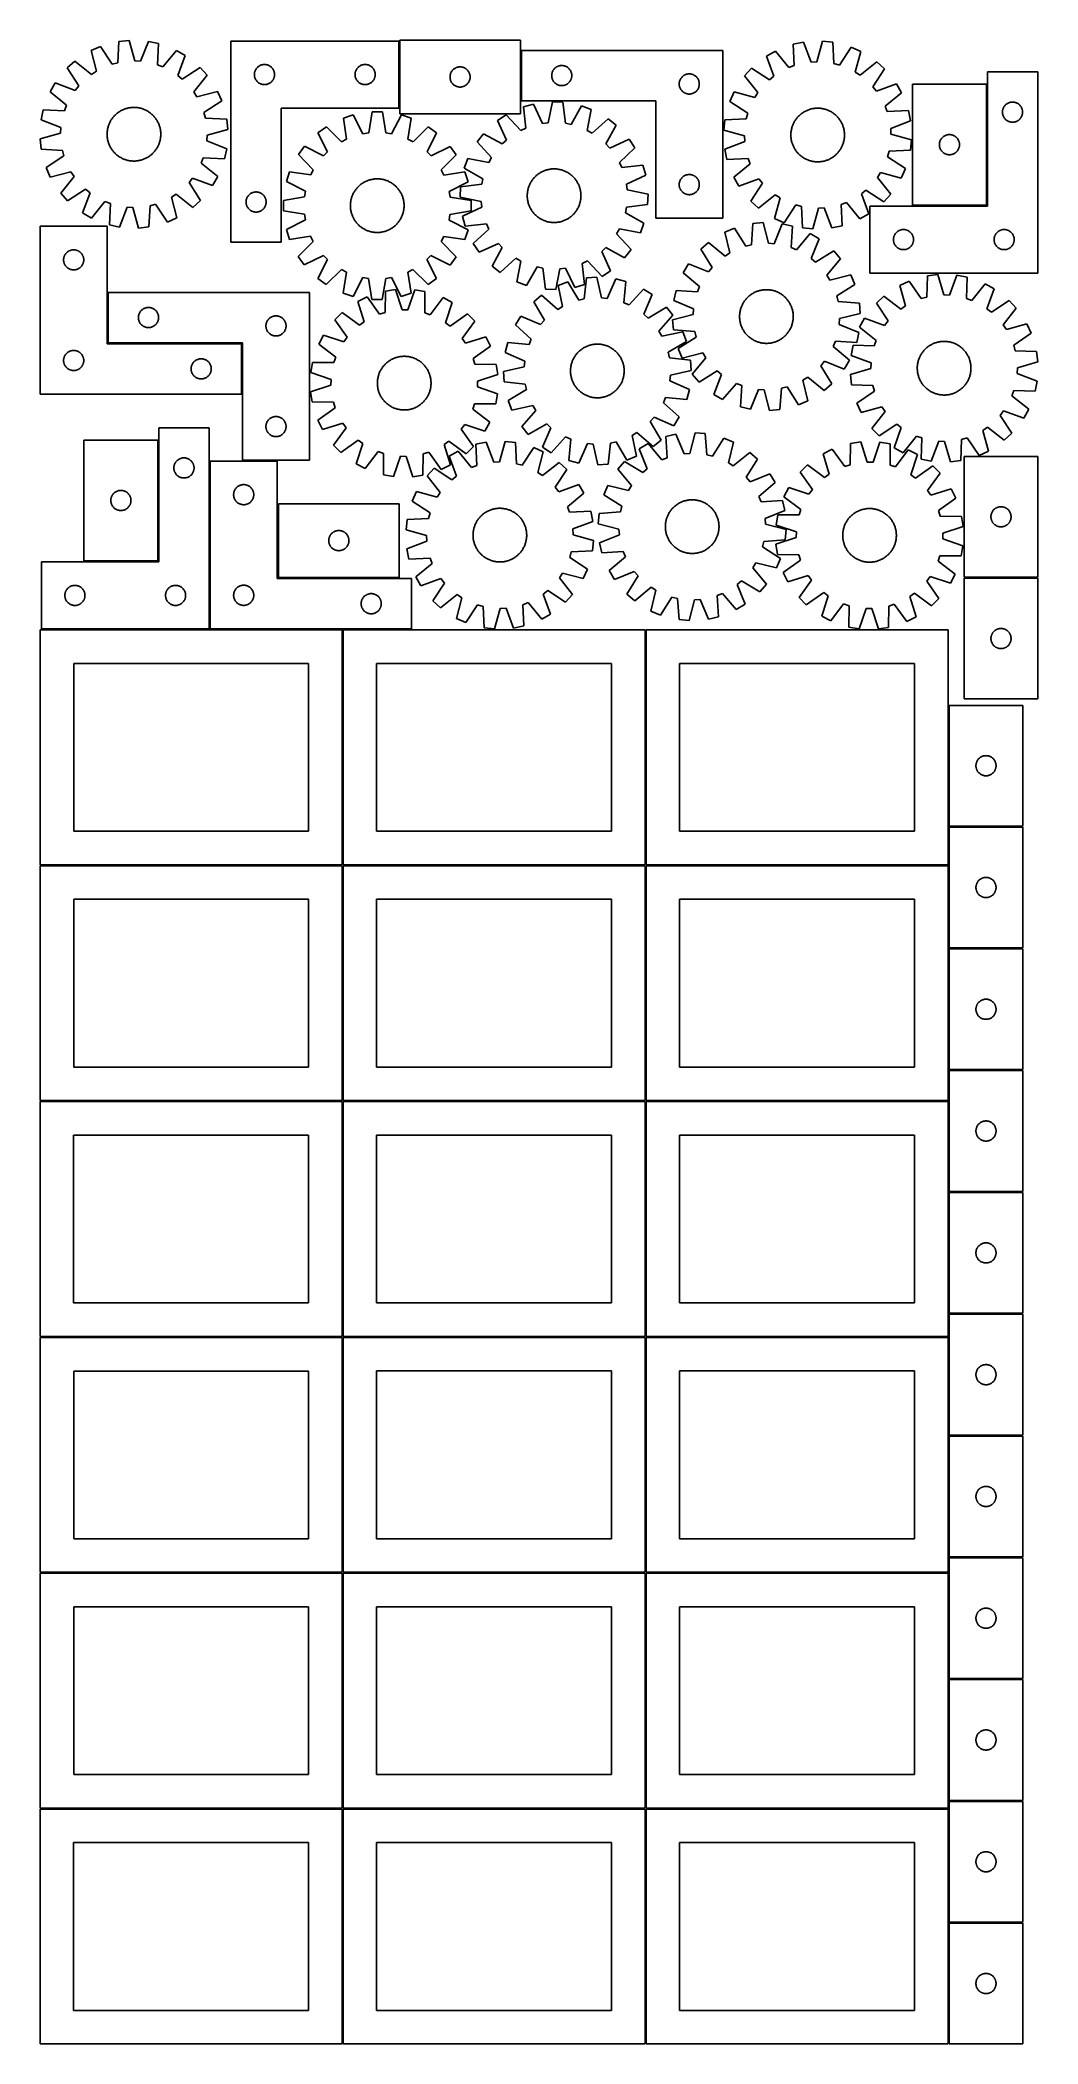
# Model space of a CAD drawing. Header units: millimetres. Extents: x 7 to 1493, y 7 to 2993.
import ezdxf

# ---------------------------------------------------------------- set-up
doc = ezdxf.new("R2010")
doc.units = ezdxf.units.MM
doc.layers.add('COMMON', color=5, linetype='CONTINUOUS', true_color=0x0000ff)
doc.layers.add('CUT', color=7, linetype='CONTINUOUS', true_color=0x000000)

msp = doc.modelspace()

# ---------------------------------------------------------------- linework, layer by layer
at = {"layer": 'COMMON'}
for p, q in [((541.617886, 2991.951683), (541.617886, 2891.951683)), ((723.117888, 2902.896032), (723.117888, 2977.896032)), ((1417.340943, 2747.432405), (1417.340943, 2927.432405)), ((1306.590942, 2746.682404), (1416.590942, 2746.682404)), ((107.301356, 2617.251007), (107.301356, 2542.251007)), ((108.051357, 2541.501006), (306.551356, 2541.501006)), ((307.301356, 2540.751006), (307.301356, 2465.751006)), ((182.680145, 2217.099138), (182.680145, 2397.099138)), ((259.180146, 2115.751006), (259.180146, 2365.751006)), ((308.051357, 2366.501006), (359.930146, 2366.501006)), ((71.930144, 2216.349137), (181.930144, 2216.349137)), ((361.681977, 2191.501006), (541.681977, 2191.501006)), ((1383.429282, 2192.039088), (1493.429282, 2192.039088)), ((258.430145, 2114.849137), (8.430145, 2114.849137)), ((457.324234, 2114.099136), (457.324234, 1764.123915)), ((908.824235, 2114.123915), (908.824235, 1764.123915)), ((1360.324236, 2001.723055), (1360.324236, 1821.723055)), ((1360.324236, 1820.223054), (1360.324236, 1764.123915)), ((1471.074237, 1820.973055), (1361.074237, 1820.973055)), ((6.574234, 1763.349135), (456.574234, 1763.349135)), ((457.324234, 1762.599135), (457.324234, 1412.623914)), ((458.074235, 1763.373914), (908.074235, 1763.373914)), ((908.824235, 1762.623914), (908.824235, 1412.623914)), ((909.574236, 1763.373914), (1359.574236, 1763.373914)), ((1360.324236, 1762.623914), (1360.324236, 1640.223054)), ((1360.324236, 1638.723053), (1360.324236, 1458.723053)), ((1361.074237, 1639.473053), (1471.074237, 1639.473053)), ((1360.324236, 1457.223052), (1360.324236, 1412.623914)), ((1361.074237, 1457.973052), (1471.074237, 1457.973052)), ((456.549607, 1411.849135), (6.574234, 1411.849135)), ((457.299608, 1061.123913), (457.299608, 1411.099134)), ((458.074235, 1411.873913), (908.049608, 1411.873913)), ((908.799608, 1411.123913), (908.799608, 1061.123913)), ((909.574236, 1411.873913), (1359.549609, 1411.873913)), ((1360.299609, 1275.549566), (1360.299609, 1095.549566)), ((1361.074237, 1094.799565), (1471.04961, 1094.799565)), ((457.324234, 1059.52478), (457.324234, 709.549513)), ((908.824235, 1059.549513), (908.824235, 709.549513)), ((1360.324236, 1059.549513), (1360.324236, 914.049565)), ((1360.324236, 912.549564), (1360.324236, 732.549564)), ((1361.074237, 913.299564), (1471.074237, 913.299564)), ((1360.324236, 731.049563), (1360.324236, 709.549513)), ((1361.074237, 731.799563), (1471.074237, 731.799563)), ((6.574234, 708.774779), (456.574234, 708.774779)), ((457.324234, 708.024779), (457.324234, 358.049512)), ((458.074235, 708.799512), (908.074235, 708.799512)), ((908.824235, 708.049512), (908.824235, 358.049512)), ((909.574236, 708.799512), (1359.574236, 708.799512)), ((1360.324236, 708.049512), (1360.324236, 551.049563)), ((1360.324236, 549.549562), (1360.324236, 369.549562)), ((1361.074237, 550.299562), (1471.074237, 550.299562)), ((1360.324236, 368.049561), (1360.324236, 358.049512)), ((1361.074237, 368.799561), (1471.074237, 368.799561)), ((6.574234, 357.274778), (456.549607, 357.274778)), ((457.299607, 356.524778), (457.299607, 6.549511)), ((458.074235, 357.299511), (908.049608, 357.299511)), ((908.799608, 356.549511), (908.799608, 6.549511)), ((909.574236, 357.299511), (1359.549609, 357.299511)), ((1360.299609, 186.549511), (1360.299609, 6.549511)), ((1361.074237, 187.299511), (1471.04961, 187.299511))]:
    msp.add_line(p, q, dxfattribs=at)
at = {"layer": 'CUT'}
for p, q in [((124.088358, 2991.211395), (122.250887, 2959.500223)), ((139.390125, 2992.819643), (124.088358, 2991.211395)), ((147.780436, 2962.183432), (139.390125, 2992.819643)), ((167.889858, 2991.325974), (156.343028, 2961.734667)), ((182.93968, 2988.127002), (167.889858, 2991.325974)), ((181.452229, 2956.397485), (182.93968, 2988.127002)), ((290.867886, 2991.951683), (290.867886, 2691.951683)), ((540.867886, 2991.951683), (290.867886, 2991.951683)), ((540.867886, 2891.951683), (540.867886, 2991.951683)), ((722.367887, 2993.33231), (542.367887, 2993.33231)), ((542.367887, 2993.33231), (542.367887, 2883.33231)), ((722.367887, 2883.33231), (722.367887, 2993.33231)), ((1143.992525, 2990.196567), (1128.936458, 2987.027119)), ((1128.936458, 2987.027119), (1130.361674, 2955.294746)), ((1155.481295, 2960.58267), (1143.992525, 2990.196567)), ((1172.495133, 2991.634336), (1164.044751, 2961.01464)), ((1187.793716, 2989.99608), (1172.495133, 2991.634336)), ((1189.568988, 2958.281365), (1187.793716, 2989.99608)), ((58.531338, 2962.023697), (47.097252, 2951.728445)), ((83.326755, 2942.170183), (58.531338, 2962.023697)), ((96.521932, 2983.825057), (82.466062, 2977.567017)), ((82.466062, 2977.567017), (90.517814, 2946.84009)), ((113.968702, 2957.281037), (96.521932, 2983.825057)), ((122.250887, 2959.500223), (113.968702, 2957.281037)), ((156.343028, 2961.734667), (147.780436, 2962.183432)), ((209.582967, 2977.899537), (189.457062, 2953.324698)), ((222.907661, 2970.206483), (209.582967, 2977.899537)), ((211.688052, 2940.489567), (222.907661, 2970.206483)), ((340.095704, 2956.931794), (340.867886, 2956.951683)), ((340.867886, 2956.951683), (341.640067, 2956.931794)), ((490.095704, 2956.931794), (490.867886, 2956.951683)), ((490.867886, 2956.951683), (491.640067, 2956.931794)), ((1023.867888, 2977.896032), (723.867888, 2977.896032)), ((723.867888, 2977.896032), (723.867888, 2902.896032)), ((1023.867888, 2727.896032), (1023.867888, 2977.896032)), ((1102.273162, 2976.851929), (1088.933405, 2969.185024)), ((1088.933405, 2969.185024), (1100.094709, 2939.44616)), ((1122.35083, 2952.237664), (1102.273162, 2976.851929)), ((1164.044751, 2961.01464), (1155.481295, 2960.58267)), ((1197.846805, 2956.045939), (1189.568988, 2958.281365)), ((1215.345602, 2982.555689), (1197.846805, 2956.045939)), ((1229.389171, 2976.270093), (1215.345602, 2982.555689)), ((1221.277169, 2945.559017), (1229.389171, 2976.270093)), ((1253.293364, 2960.679859), (1228.459056, 2940.875015)), ((1264.707235, 2950.362201), (1253.293364, 2960.679859)), ((29.137126, 2929.549633), (21.444072, 2916.224939)), ((58.854042, 2918.330024), (29.137126, 2929.549633)), ((47.097252, 2951.728445), (64.250066, 2924.993529)), ((90.517814, 2946.84009), (83.326755, 2942.170183)), ((189.457062, 2953.324698), (181.452229, 2956.397485)), ((218.351557, 2935.093543), (211.688052, 2940.489567)), ((245.086473, 2952.246357), (218.351557, 2935.093543)), ((235.528211, 2916.016854), (255.381726, 2940.812271)), ((255.381726, 2940.812271), (245.086473, 2952.246357)), ((325.872859, 2942.337902), (325.912623, 2943.109315)), ((325.872859, 2941.565464), (325.872859, 2942.337902)), ((325.912623, 2940.794051), (325.872859, 2941.565464)), ((325.912623, 2943.109315), (325.992045, 2943.877658)), ((325.992045, 2940.025708), (325.912623, 2940.794051)), ((325.992045, 2943.877658), (326.110916, 2944.640894)), ((326.110916, 2939.262472), (325.992045, 2940.025708)), ((326.110916, 2944.640894), (326.26892, 2945.396999)), ((326.26892, 2938.506367), (326.110916, 2939.262472)), ((326.26892, 2945.396999), (326.465637, 2946.143968)), ((326.465637, 2937.759398), (326.26892, 2938.506367)), ((326.465637, 2946.143968), (326.700547, 2946.879819)), ((326.700547, 2937.023547), (326.465637, 2937.759398)), ((326.700547, 2946.879819), (326.973026, 2947.602601)), ((326.973026, 2936.300765), (326.700547, 2937.023547)), ((326.973026, 2947.602601), (327.282352, 2948.310399)), ((327.282352, 2935.592967), (326.973026, 2936.300765)), ((327.282352, 2948.310399), (327.627704, 2949.001334)), ((327.627704, 2934.902032), (327.282352, 2935.592967)), ((327.627704, 2949.001334), (328.008166, 2949.673575)), ((328.008166, 2934.229791), (327.627704, 2934.902032)), ((328.008166, 2949.673575), (328.42273, 2950.325339)), ((328.42273, 2933.578027), (328.008166, 2934.229791)), ((328.42273, 2950.325339), (328.870297, 2950.954897)), ((328.870297, 2932.948469), (328.42273, 2933.578027)), ((328.870297, 2950.954897), (329.349679, 2951.560581)), ((329.349679, 2932.342785), (328.870297, 2932.948469)), ((329.349679, 2951.560581), (329.859605, 2952.140783)), ((329.859605, 2931.762583), (329.349679, 2932.342785)), ((329.859605, 2952.140783), (330.398723, 2952.693966)), ((330.398723, 2931.2094), (329.859605, 2931.762583)), ((330.398723, 2952.693966), (330.965604, 2953.218662)), ((330.965604, 2930.684704), (330.398723, 2931.2094)), ((330.965604, 2953.218662), (331.558743, 2953.71348)), ((331.558743, 2930.189886), (330.965604, 2930.684704)), ((331.558743, 2953.71348), (332.176569, 2954.177108)), ((332.176569, 2929.726258), (331.558743, 2930.189886)), ((332.176569, 2954.177108), (332.817443, 2954.608316)), ((332.817443, 2929.29505), (332.176569, 2929.726258)), ((332.817443, 2954.608316), (333.479665, 2955.005962)), ((333.479665, 2928.897404), (332.817443, 2929.29505)), ((333.479665, 2955.005962), (334.161479, 2955.368989)), ((334.161479, 2928.534377), (333.479665, 2928.897404)), ((334.161479, 2955.368989), (334.861077, 2955.696437)), ((334.861077, 2928.206929), (334.161479, 2928.534377)), ((334.861077, 2955.696437), (335.576604, 2955.987435)), ((335.576604, 2927.915931), (334.861077, 2928.206929)), ((335.576604, 2955.987435), (336.306163, 2956.241214)), ((336.306163, 2927.662152), (335.576604, 2927.915931)), ((336.306163, 2956.241214), (337.047819, 2956.457099)), ((337.047819, 2927.446267), (336.306163, 2927.662152)), ((337.047819, 2956.457099), (337.799605, 2956.634518)), ((337.799605, 2927.268848), (337.047819, 2927.446267)), ((337.799605, 2956.634518), (338.559527, 2956.773001)), ((338.559527, 2927.130365), (337.799605, 2927.268848)), ((338.559527, 2956.773001), (339.325571, 2956.872181)), ((339.325571, 2927.031185), (338.559527, 2927.130365)), ((339.325571, 2956.872181), (340.095704, 2956.931794)), ((341.640067, 2956.931794), (342.410201, 2956.872181)), ((342.410201, 2956.872181), (343.176244, 2956.773001)), ((343.176244, 2927.130365), (342.410201, 2927.031185)), ((343.176244, 2956.773001), (343.936167, 2956.634518)), ((343.936167, 2927.268848), (343.176244, 2927.130365)), ((343.936167, 2956.634518), (344.687952, 2956.457099)), ((344.687952, 2927.446267), (343.936167, 2927.268848)), ((344.687952, 2956.457099), (345.429608, 2956.241214)), ((345.429608, 2927.662152), (344.687952, 2927.446267)), ((345.429608, 2956.241214), (346.159167, 2955.987435)), ((346.159167, 2927.915931), (345.429608, 2927.662152)), ((346.159167, 2955.987435), (346.874694, 2955.696437)), ((346.874694, 2928.206929), (346.159167, 2927.915931)), ((346.874694, 2955.696437), (347.574292, 2955.368989)), ((347.574292, 2928.534377), (346.874694, 2928.206929)), ((347.574292, 2955.368989), (348.256107, 2955.005962)), ((348.256107, 2928.897404), (347.574292, 2928.534377)), ((348.256107, 2955.005962), (348.918329, 2954.608316)), ((348.918329, 2929.29505), (348.256107, 2928.897404)), ((348.918329, 2954.608316), (349.559202, 2954.177108)), ((349.559202, 2929.726258), (348.918329, 2929.29505)), ((349.559202, 2954.177108), (350.177028, 2953.71348)), ((350.177028, 2930.189886), (349.559202, 2929.726258)), ((350.177028, 2953.71348), (350.770167, 2953.218662)), ((350.770167, 2930.684704), (350.177028, 2930.189886)), ((350.770167, 2953.218662), (351.337048, 2952.693966)), ((351.337048, 2931.2094), (350.770167, 2930.684704)), ((351.337048, 2952.693966), (351.876166, 2952.140783)), ((351.876166, 2931.762583), (351.337048, 2931.2094)), ((351.876166, 2952.140783), (352.386092, 2951.560581)), ((352.386092, 2932.342785), (351.876166, 2931.762583)), ((352.386092, 2951.560581), (352.865474, 2950.954897)), ((352.865474, 2932.948469), (352.386092, 2932.342785)), ((352.865474, 2950.954897), (353.313041, 2950.325339)), ((353.313041, 2933.578027), (352.865474, 2932.948469)), ((353.313041, 2950.325339), (353.727605, 2949.673575)), ((353.727605, 2934.229791), (353.313041, 2933.578027)), ((353.727605, 2949.673575), (354.108068, 2949.001334)), ((354.108068, 2934.902032), (353.727605, 2934.229791)), ((354.108068, 2949.001334), (354.45342, 2948.310399)), ((354.45342, 2935.592967), (354.108068, 2934.902032)), ((354.45342, 2948.310399), (354.762745, 2947.602601)), ((354.762745, 2936.300765), (354.45342, 2935.592967)), ((354.762745, 2947.602601), (355.035224, 2946.879819)), ((355.035224, 2937.023547), (354.762745, 2936.300765)), ((355.035224, 2946.879819), (355.270134, 2946.143968)), ((355.270134, 2937.759398), (355.035224, 2937.023547)), ((355.270134, 2946.143968), (355.466851, 2945.396999)), ((355.466851, 2938.506367), (355.270134, 2937.759398)), ((355.466851, 2945.396999), (355.624855, 2944.640894)), ((355.624855, 2939.262472), (355.466851, 2938.506367)), ((355.624855, 2944.640894), (355.743726, 2943.877658)), ((355.743726, 2940.025708), (355.624855, 2939.262472)), ((355.743726, 2943.877658), (355.823148, 2943.109315)), ((355.823148, 2940.794051), (355.743726, 2940.025708)), ((355.823148, 2943.109315), (355.862913, 2942.337902)), ((355.862913, 2941.565464), (355.823148, 2940.794051)), ((355.862913, 2942.337902), (355.862913, 2941.565464)), ((475.872859, 2942.337902), (475.912623, 2943.109315)), ((475.872859, 2941.565464), (475.872859, 2942.337902)), ((475.912623, 2940.794051), (475.872859, 2941.565464)), ((475.912623, 2943.109315), (475.992045, 2943.877658)), ((475.992045, 2940.025708), (475.912623, 2940.794051)), ((475.992045, 2943.877658), (476.110916, 2944.640894)), ((476.110916, 2939.262472), (475.992045, 2940.025708)), ((476.110916, 2944.640894), (476.26892, 2945.396999)), ((476.26892, 2938.506367), (476.110916, 2939.262472)), ((476.26892, 2945.396999), (476.465637, 2946.143968)), ((476.465637, 2937.759398), (476.26892, 2938.506367)), ((476.465637, 2946.143968), (476.700547, 2946.879819)), ((476.700547, 2937.023547), (476.465637, 2937.759398)), ((476.700547, 2946.879819), (476.973026, 2947.602601)), ((476.973026, 2936.300765), (476.700547, 2937.023547)), ((476.973026, 2947.602601), (477.282352, 2948.310399)), ((477.282352, 2935.592967), (476.973026, 2936.300765)), ((477.282352, 2948.310399), (477.627704, 2949.001334)), ((477.627704, 2934.902032), (477.282352, 2935.592967)), ((477.627704, 2949.001334), (478.008166, 2949.673575)), ((478.008166, 2934.229791), (477.627704, 2934.902032)), ((478.008166, 2949.673575), (478.42273, 2950.325339)), ((478.42273, 2933.578027), (478.008166, 2934.229791)), ((478.42273, 2950.325339), (478.870297, 2950.954897)), ((478.870297, 2932.948469), (478.42273, 2933.578027)), ((478.870297, 2950.954897), (479.349679, 2951.560581)), ((479.349679, 2932.342785), (478.870297, 2932.948469)), ((479.349679, 2951.560581), (479.859605, 2952.140783)), ((479.859605, 2931.762583), (479.349679, 2932.342785)), ((479.859605, 2952.140783), (480.398723, 2952.693966)), ((480.398723, 2931.2094), (479.859605, 2931.762583)), ((480.398723, 2952.693966), (480.965604, 2953.218662)), ((480.965604, 2930.684704), (480.398723, 2931.2094)), ((480.965604, 2953.218662), (481.558743, 2953.71348)), ((481.558743, 2930.189886), (480.965604, 2930.684704)), ((481.558743, 2953.71348), (482.176569, 2954.177108)), ((482.176569, 2929.726258), (481.558743, 2930.189886)), ((482.176569, 2954.177108), (482.817443, 2954.608316)), ((482.817443, 2929.29505), (482.176569, 2929.726258)), ((482.817443, 2954.608316), (483.479665, 2955.005962)), ((483.479665, 2928.897404), (482.817443, 2929.29505)), ((483.479665, 2955.005962), (484.161479, 2955.368989)), ((484.161479, 2928.534377), (483.479665, 2928.897404)), ((484.161479, 2955.368989), (484.861077, 2955.696437)), ((484.861077, 2928.206929), (484.161479, 2928.534377)), ((484.861077, 2955.696437), (485.576604, 2955.987435)), ((485.576604, 2927.915931), (484.861077, 2928.206929)), ((485.576604, 2955.987435), (486.306163, 2956.241214)), ((486.306163, 2927.662152), (485.576604, 2927.915931)), ((486.306163, 2956.241214), (487.047819, 2956.457099)), ((487.047819, 2927.446267), (486.306163, 2927.662152)), ((487.047819, 2956.457099), (487.799605, 2956.634518)), ((487.799605, 2927.268848), (487.047819, 2927.446267)), ((487.799605, 2956.634518), (488.559527, 2956.773001)), ((488.559527, 2927.130365), (487.799605, 2927.268848)), ((488.559527, 2956.773001), (489.325571, 2956.872181)), ((489.325571, 2927.031185), (488.559527, 2927.130365)), ((489.325571, 2956.872181), (490.095704, 2956.931794)), ((491.640067, 2956.931794), (492.410201, 2956.872181)), ((492.410201, 2956.872181), (493.176244, 2956.773001)), ((493.176244, 2927.130365), (492.410201, 2927.031185)), ((493.176244, 2956.773001), (493.936167, 2956.634518)), ((493.936167, 2927.268848), (493.176244, 2927.130365)), ((493.936167, 2956.634518), (494.687952, 2956.457099)), ((494.687952, 2927.446267), (493.936167, 2927.268848)), ((494.687952, 2956.457099), (495.429608, 2956.241214)), ((495.429608, 2927.662152), (494.687952, 2927.446267)), ((495.429608, 2956.241214), (496.159167, 2955.987435)), ((496.159167, 2927.915931), (495.429608, 2927.662152)), ((496.159167, 2955.987435), (496.874694, 2955.696437)), ((496.874694, 2928.206929), (496.159167, 2927.915931)), ((496.874694, 2955.696437), (497.574292, 2955.368989)), ((497.574292, 2928.534377), (496.874694, 2928.206929)), ((497.574292, 2955.368989), (498.256107, 2955.005962)), ((498.256107, 2928.897404), (497.574292, 2928.534377)), ((498.256107, 2955.005962), (498.918329, 2954.608316)), ((498.918329, 2929.29505), (498.256107, 2928.897404)), ((498.918329, 2954.608316), (499.559202, 2954.177108)), ((499.559202, 2929.726258), (498.918329, 2929.29505)), ((499.559202, 2954.177108), (500.177028, 2953.71348)), ((500.177028, 2930.189886), (499.559202, 2929.726258)), ((500.177028, 2953.71348), (500.770167, 2953.218662)), ((500.770167, 2930.684704), (500.177028, 2930.189886)), ((500.770167, 2953.218662), (501.337048, 2952.693966)), ((501.337048, 2931.2094), (500.770167, 2930.684704)), ((501.337048, 2952.693966), (501.876166, 2952.140783)), ((501.876166, 2931.762583), (501.337048, 2931.2094)), ((501.876166, 2952.140783), (502.386092, 2951.560581)), ((502.386092, 2932.342785), (501.876166, 2931.762583)), ((502.386092, 2951.560581), (502.865474, 2950.954897)), ((502.865474, 2932.948469), (502.386092, 2932.342785)), ((502.865474, 2950.954897), (503.313041, 2950.325339)), ((503.313041, 2933.578027), (502.865474, 2932.948469)), ((503.313041, 2950.325339), (503.727605, 2949.673575)), ((503.727605, 2934.229791), (503.313041, 2933.578027)), ((503.727605, 2949.673575), (504.108068, 2949.001334)), ((504.108068, 2934.902032), (503.727605, 2934.229791)), ((504.108068, 2949.001334), (504.45342, 2948.310399)), ((504.45342, 2935.592967), (504.108068, 2934.902032)), ((504.45342, 2948.310399), (504.762745, 2947.602601)), ((504.762745, 2936.300765), (504.45342, 2935.592967)), ((504.762745, 2947.602601), (505.035224, 2946.879819)), ((505.035224, 2937.023547), (504.762745, 2936.300765)), ((505.035224, 2946.879819), (505.270134, 2946.143968)), ((505.270134, 2937.759398), (505.035224, 2937.023547)), ((505.270134, 2946.143968), (505.466851, 2945.396999)), ((505.466851, 2938.506367), (505.270134, 2937.759398)), ((505.466851, 2945.396999), (505.624855, 2944.640894)), ((505.624855, 2939.262472), (505.466851, 2938.506367)), ((505.624855, 2944.640894), (505.743726, 2943.877658)), ((505.743726, 2940.025708), (505.624855, 2939.262472)), ((505.743726, 2943.877658), (505.823148, 2943.109315)), ((505.823148, 2940.794051), (505.743726, 2940.025708)), ((505.823148, 2943.109315), (505.862913, 2942.337902)), ((505.862913, 2941.565464), (505.823148, 2940.794051)), ((505.862913, 2942.337902), (505.862913, 2941.565464)), ((617.367887, 2938.33231), (617.387775, 2939.104492)), ((617.387775, 2937.560129), (617.367887, 2938.33231)), ((617.387775, 2939.104492), (617.447388, 2939.874625)), ((617.447388, 2936.789995), (617.387775, 2937.560129)), ((617.447388, 2939.874625), (617.546568, 2940.640669)), ((617.546568, 2936.023952), (617.447388, 2936.789995)), ((617.546568, 2940.640669), (617.685051, 2941.400591)), ((617.685051, 2935.264029), (617.546568, 2936.023952)), ((617.685051, 2941.400591), (617.862471, 2942.152377)), ((617.862471, 2934.512243), (617.685051, 2935.264029)), ((617.862471, 2942.152377), (618.078356, 2942.894033)), ((618.078356, 2933.770588), (617.862471, 2934.512243)), ((618.078356, 2942.894033), (618.332134, 2943.623592)), ((618.332134, 2933.041029), (618.078356, 2933.770588)), ((618.332134, 2943.623592), (618.623133, 2944.339119)), ((618.623133, 2932.325502), (618.332134, 2933.041029)), ((618.623133, 2944.339119), (618.95058, 2945.038717)), ((618.95058, 2931.625903), (618.623133, 2932.325502)), ((618.95058, 2945.038717), (619.313608, 2945.720531)), ((619.313608, 2930.944089), (618.95058, 2931.625903)), ((619.313608, 2945.720531), (619.711253, 2946.382753)), ((619.711253, 2930.281867), (619.313608, 2930.944089)), ((619.711253, 2946.382753), (620.142462, 2947.023627)), ((620.142462, 2929.640994), (619.711253, 2930.281867)), ((620.142462, 2947.023627), (620.606089, 2947.641452)), ((620.606089, 2929.023168), (620.142462, 2929.640994)), ((620.606089, 2947.641452), (621.100908, 2948.234592)), ((621.100908, 2928.430028), (620.606089, 2929.023168)), ((621.100908, 2948.234592), (621.625604, 2948.801473)), ((621.625604, 2927.863148), (621.100908, 2928.430028)), ((621.625604, 2948.801473), (622.178787, 2949.340591)), ((622.178787, 2927.32403), (621.625604, 2927.863148)), ((622.178787, 2949.340591), (622.758989, 2949.850517)), ((622.758989, 2926.814104), (622.178787, 2927.32403)), ((622.758989, 2949.850517), (623.364672, 2950.329899)), ((623.364672, 2950.329899), (623.994231, 2950.777465)), ((623.994231, 2950.777465), (624.645995, 2951.19203)), ((624.645995, 2951.19203), (625.318235, 2951.572492)), ((625.318235, 2951.572492), (626.009171, 2951.917844)), ((626.009171, 2951.917844), (626.716968, 2952.22717)), ((626.716968, 2952.22717), (627.439751, 2952.499649)), ((627.439751, 2952.499649), (628.175602, 2952.734558)), ((628.175602, 2952.734558), (628.92257, 2952.931276)), ((628.92257, 2952.931276), (629.678675, 2953.08928)), ((629.678675, 2953.08928), (630.441911, 2953.20815)), ((630.441911, 2953.20815), (631.210255, 2953.287573)), ((631.210255, 2953.287573), (631.981668, 2953.327337)), ((631.981668, 2953.327337), (632.754105, 2953.327337)), ((632.754105, 2953.327337), (633.525519, 2953.287573)), ((633.525519, 2953.287573), (634.293862, 2953.20815)), ((634.293862, 2953.20815), (635.057098, 2953.08928)), ((635.057098, 2953.08928), (635.813203, 2952.931276)), ((635.813203, 2952.931276), (636.560171, 2952.734558)), ((636.560171, 2952.734558), (637.296022, 2952.499649)), ((637.296022, 2952.499649), (638.018805, 2952.22717)), ((638.018805, 2952.22717), (638.726602, 2951.917844)), ((638.726602, 2951.917844), (639.417538, 2951.572492)), ((639.417538, 2951.572492), (640.089779, 2951.19203)), ((640.089779, 2951.19203), (640.741542, 2950.777465)), ((640.741542, 2950.777465), (641.371101, 2950.329899)), ((641.371101, 2950.329899), (641.976784, 2949.850517)), ((641.976784, 2949.850517), (642.556987, 2949.340591)), ((642.556987, 2927.32403), (641.976784, 2926.814104)), ((642.556987, 2949.340591), (643.110169, 2948.801473)), ((643.110169, 2927.863148), (642.556987, 2927.32403)), ((643.110169, 2948.801473), (643.634866, 2948.234592)), ((643.634866, 2928.430028), (643.110169, 2927.863148)), ((643.634866, 2948.234592), (644.129684, 2947.641452)), ((644.129684, 2929.023168), (643.634866, 2928.430028)), ((644.129684, 2947.641452), (644.593312, 2947.023627)), ((644.593312, 2929.640994), (644.129684, 2929.023168)), ((644.593312, 2947.023627), (645.02452, 2946.382753)), ((645.02452, 2930.281867), (644.593312, 2929.640994)), ((645.02452, 2946.382753), (645.422165, 2945.720531)), ((645.422165, 2930.944089), (645.02452, 2930.281867)), ((645.422165, 2945.720531), (645.785193, 2945.038717)), ((645.785193, 2931.625903), (645.422165, 2930.944089)), ((645.785193, 2945.038717), (646.11264, 2944.339119)), ((646.11264, 2932.325502), (645.785193, 2931.625903)), ((646.11264, 2944.339119), (646.403639, 2943.623592)), ((646.403639, 2933.041029), (646.11264, 2932.325502)), ((646.403639, 2943.623592), (646.657417, 2942.894033)), ((646.657417, 2933.770588), (646.403639, 2933.041029)), ((646.657417, 2942.894033), (646.873302, 2942.152377)), ((646.873302, 2934.512243), (646.657417, 2933.770588)), ((646.873302, 2942.152377), (647.050722, 2941.400591)), ((647.050722, 2935.264029), (646.873302, 2934.512243)), ((647.050722, 2941.400591), (647.189205, 2940.640669)), ((647.189205, 2936.023952), (647.050722, 2935.264029)), ((647.189205, 2940.640669), (647.288385, 2939.874625)), ((647.288385, 2936.789995), (647.189205, 2936.023952)), ((647.288385, 2939.874625), (647.347998, 2939.104492)), ((647.347998, 2937.560129), (647.288385, 2936.789995)), ((647.347998, 2939.104492), (647.367887, 2938.33231)), ((647.367887, 2938.33231), (647.347998, 2937.560129)), ((768.867888, 2940.396032), (768.887776, 2941.168213)), ((768.887776, 2939.62385), (768.867888, 2940.396032)), ((768.887776, 2941.168213), (768.947389, 2941.938347)), ((768.947389, 2938.853717), (768.887776, 2939.62385)), ((768.947389, 2941.938347), (769.046569, 2942.70439)), ((769.046569, 2938.087673), (768.947389, 2938.853717)), ((769.046569, 2942.70439), (769.185052, 2943.464313)), ((769.185052, 2937.327751), (769.046569, 2938.087673)), ((769.185052, 2943.464313), (769.362472, 2944.216098)), ((769.362472, 2936.575965), (769.185052, 2937.327751)), ((769.362472, 2944.216098), (769.578357, 2944.957754)), ((769.578357, 2935.834309), (769.362472, 2936.575965)), ((769.578357, 2944.957754), (769.832135, 2945.687313)), ((769.832135, 2935.10475), (769.578357, 2935.834309)), ((769.832135, 2945.687313), (770.123134, 2946.40284)), ((770.123134, 2934.389223), (769.832135, 2935.10475)), ((770.123134, 2946.40284), (770.450581, 2947.102439)), ((770.450581, 2933.689625), (770.123134, 2934.389223)), ((770.450581, 2947.102439), (770.813609, 2947.784253)), ((770.813609, 2933.007811), (770.450581, 2933.689625)), ((770.813609, 2947.784253), (771.211254, 2948.446475)), ((771.211254, 2932.345589), (770.813609, 2933.007811)), ((771.211254, 2948.446475), (771.642463, 2949.087348)), ((771.642463, 2931.704715), (771.211254, 2932.345589)), ((771.642463, 2949.087348), (772.10609, 2949.705174)), ((772.10609, 2931.086889), (771.642463, 2931.704715)), ((772.10609, 2949.705174), (772.600909, 2950.298313)), ((772.600909, 2930.49375), (772.10609, 2931.086889)), ((772.600909, 2950.298313), (773.125605, 2950.865194)), ((773.125605, 2929.926869), (772.600909, 2930.49375)), ((773.125605, 2950.865194), (773.678788, 2951.404312)), ((773.678788, 2929.387751), (773.125605, 2929.926869)), ((773.678788, 2951.404312), (774.25899, 2951.914238)), ((774.25899, 2928.877825), (773.678788, 2929.387751)), ((774.25899, 2951.914238), (774.864673, 2952.39362)), ((774.864673, 2928.398443), (774.25899, 2928.877825)), ((774.864673, 2952.39362), (775.494232, 2952.841187)), ((775.494232, 2927.950876), (774.864673, 2928.398443)), ((775.494232, 2952.841187), (776.145996, 2953.255751)), ((776.145996, 2927.536312), (775.494232, 2927.950876)), ((776.145996, 2953.255751), (776.818236, 2953.636214)), ((776.818236, 2927.15585), (776.145996, 2927.536312)), ((776.818236, 2953.636214), (777.509172, 2953.981566)), ((777.509172, 2926.810498), (776.818236, 2927.15585)), ((777.509172, 2953.981566), (778.216969, 2954.290891)), ((778.216969, 2954.290891), (778.939752, 2954.56337)), ((778.939752, 2954.56337), (779.675603, 2954.79828)), ((779.675603, 2954.79828), (780.422571, 2954.994997)), ((780.422571, 2954.994997), (781.178676, 2955.153001)), ((781.178676, 2955.153001), (781.941912, 2955.271872)), ((781.941912, 2955.271872), (782.710256, 2955.351295)), ((782.710256, 2955.351295), (783.481669, 2955.391059)), ((783.481669, 2955.391059), (784.254106, 2955.391059)), ((784.254106, 2955.391059), (785.02552, 2955.351295)), ((785.02552, 2955.351295), (785.793863, 2955.271872)), ((785.793863, 2955.271872), (786.557099, 2955.153001)), ((786.557099, 2955.153001), (787.313204, 2954.994997)), ((787.313204, 2954.994997), (788.060172, 2954.79828)), ((788.060172, 2954.79828), (788.796023, 2954.56337)), ((788.796023, 2954.56337), (789.518806, 2954.290891)), ((789.518806, 2954.290891), (790.226603, 2953.981566)), ((790.226603, 2953.981566), (790.917539, 2953.636214)), ((790.917539, 2927.15585), (790.226603, 2926.810498)), ((790.917539, 2953.636214), (791.58978, 2953.255751)), ((791.58978, 2927.536312), (790.917539, 2927.15585)), ((791.58978, 2953.255751), (792.241543, 2952.841187)), ((792.241543, 2927.950876), (791.58978, 2927.536312)), ((792.241543, 2952.841187), (792.871102, 2952.39362)), ((792.871102, 2928.398443), (792.241543, 2927.950876)), ((792.871102, 2952.39362), (793.476785, 2951.914238)), ((793.476785, 2928.877825), (792.871102, 2928.398443)), ((793.476785, 2951.914238), (794.056988, 2951.404312)), ((794.056988, 2929.387751), (793.476785, 2928.877825)), ((794.056988, 2951.404312), (794.61017, 2950.865194)), ((794.61017, 2929.926869), (794.056988, 2929.387751)), ((794.61017, 2950.865194), (795.134867, 2950.298313)), ((795.134867, 2930.49375), (794.61017, 2929.926869)), ((795.134867, 2950.298313), (795.629685, 2949.705174)), ((795.629685, 2931.086889), (795.134867, 2930.49375)), ((795.629685, 2949.705174), (796.093313, 2949.087348)), ((796.093313, 2931.704715), (795.629685, 2931.086889)), ((796.093313, 2949.087348), (796.524521, 2948.446475)), ((796.524521, 2932.345589), (796.093313, 2931.704715)), ((796.524521, 2948.446475), (796.922166, 2947.784253)), ((796.922166, 2933.007811), (796.524521, 2932.345589)), ((796.922166, 2947.784253), (797.285194, 2947.102439)), ((797.285194, 2933.689625), (796.922166, 2933.007811)), ((797.285194, 2947.102439), (797.612641, 2946.40284)), ((797.612641, 2934.389223), (797.285194, 2933.689625)), ((797.612641, 2946.40284), (797.90364, 2945.687313)), ((797.90364, 2935.10475), (797.612641, 2934.389223)), ((797.90364, 2945.687313), (798.157418, 2944.957754)), ((798.157418, 2935.834309), (797.90364, 2935.10475)), ((798.157418, 2944.957754), (798.373303, 2944.216098)), ((798.373303, 2936.575965), (798.157418, 2935.834309)), ((798.373303, 2944.216098), (798.550723, 2943.464313)), ((798.550723, 2937.327751), (798.373303, 2936.575965)), ((798.550723, 2943.464313), (798.689206, 2942.70439)), ((798.689206, 2938.087673), (798.550723, 2937.327751)), ((798.689206, 2942.70439), (798.788386, 2941.938347)), ((798.788386, 2938.853717), (798.689206, 2938.087673)), ((798.788386, 2941.938347), (798.847999, 2941.168213)), ((798.847999, 2939.62385), (798.788386, 2938.853717)), ((798.847999, 2941.168213), (798.867888, 2940.396032)), ((798.867888, 2940.396032), (798.847999, 2939.62385)), ((958.867888, 2927.896032), (958.887776, 2928.668213)), ((958.887776, 2927.12385), (958.867888, 2927.896032)), ((958.887776, 2928.668213), (958.947389, 2929.438347)), ((958.947389, 2926.353717), (958.887776, 2927.12385)), ((958.947389, 2929.438347), (959.046569, 2930.20439)), ((959.046569, 2930.20439), (959.185052, 2930.964313)), ((959.185052, 2930.964313), (959.362472, 2931.716098)), ((959.362472, 2931.716098), (959.578357, 2932.457754)), ((959.578357, 2932.457754), (959.832135, 2933.187313)), ((959.832135, 2933.187313), (960.123134, 2933.90284)), ((960.123134, 2933.90284), (960.450581, 2934.602439)), ((960.450581, 2934.602439), (960.813609, 2935.284253)), ((960.813609, 2935.284253), (961.211254, 2935.946475)), ((961.211254, 2935.946475), (961.642463, 2936.587348)), ((961.642463, 2936.587348), (962.10609, 2937.205174)), ((962.10609, 2937.205174), (962.600909, 2937.798313)), ((962.600909, 2937.798313), (963.125605, 2938.365194)), ((963.125605, 2938.365194), (963.678788, 2938.904312)), ((963.678788, 2938.904312), (964.25899, 2939.414238)), ((964.25899, 2939.414238), (964.864673, 2939.89362)), ((964.864673, 2939.89362), (965.494232, 2940.341187)), ((965.494232, 2940.341187), (966.145996, 2940.755751)), ((966.145996, 2940.755751), (966.818236, 2941.136214)), ((966.818236, 2941.136214), (967.509172, 2941.481566)), ((967.509172, 2941.481566), (968.216969, 2941.790891)), ((968.216969, 2941.790891), (968.939752, 2942.06337)), ((968.939752, 2942.06337), (969.675603, 2942.29828)), ((969.675603, 2942.29828), (970.422571, 2942.494997)), ((970.422571, 2942.494997), (971.178676, 2942.653001)), ((971.178676, 2942.653001), (971.941912, 2942.771872)), ((971.941912, 2942.771872), (972.710256, 2942.851295)), ((972.710256, 2942.851295), (973.481669, 2942.891059)), ((973.481669, 2942.891059), (974.254106, 2942.891059)), ((974.254106, 2942.891059), (975.02552, 2942.851295)), ((975.02552, 2942.851295), (975.793863, 2942.771872)), ((975.793863, 2942.771872), (976.557099, 2942.653001)), ((976.557099, 2942.653001), (977.313204, 2942.494997)), ((977.313204, 2942.494997), (978.060172, 2942.29828)), ((978.060172, 2942.29828), (978.796023, 2942.06337)), ((978.796023, 2942.06337), (979.518806, 2941.790891)), ((979.518806, 2941.790891), (980.226603, 2941.481566)), ((980.226603, 2941.481566), (980.917539, 2941.136214)), ((980.917539, 2941.136214), (981.58978, 2940.755751)), ((981.58978, 2940.755751), (982.241543, 2940.341187)), ((982.241543, 2940.341187), (982.871102, 2939.89362)), ((982.871102, 2939.89362), (983.476785, 2939.414238)), ((983.476785, 2939.414238), (984.056988, 2938.904312)), ((984.056988, 2938.904312), (984.61017, 2938.365194)), ((984.61017, 2938.365194), (985.134867, 2937.798313)), ((985.134867, 2937.798313), (985.629685, 2937.205174)), ((985.629685, 2937.205174), (986.093313, 2936.587348)), ((986.093313, 2936.587348), (986.524521, 2935.946475)), ((986.524521, 2935.946475), (986.922166, 2935.284253)), ((986.922166, 2935.284253), (987.285194, 2934.602439)), ((987.285194, 2934.602439), (987.612641, 2933.90284)), ((987.612641, 2933.90284), (987.90364, 2933.187313)), ((987.90364, 2933.187313), (988.157418, 2932.457754)), ((988.157418, 2932.457754), (988.373303, 2931.716098)), ((988.373303, 2931.716098), (988.550723, 2930.964313)), ((988.550723, 2930.964313), (988.689206, 2930.20439)), ((988.689206, 2930.20439), (988.788386, 2929.438347)), ((988.788386, 2929.438347), (988.847999, 2928.668213)), ((988.847999, 2927.12385), (988.788386, 2926.353717)), ((988.847999, 2928.668213), (988.867888, 2927.896032)), ((988.867888, 2927.896032), (988.847999, 2927.12385)), ((1066.719411, 2951.268433), (1056.401752, 2939.854561)), ((1056.401752, 2939.854561), (1076.206597, 2915.020253)), ((1093.420633, 2934.063216), (1066.719411, 2951.268433)), ((1100.094709, 2939.44616), (1093.420633, 2934.063216)), ((1130.361674, 2955.294746), (1122.35083, 2952.237664)), ((1228.459056, 2940.875015), (1221.277169, 2945.559017)), ((1247.502019, 2923.660978), (1264.707235, 2950.362201)), ((1282.623827, 2928.148206), (1252.884963, 2916.986903)), ((1290.290732, 2914.808449), (1282.623827, 2928.148206)), ((1416.590942, 2927.432405), (1306.590942, 2927.432405)), ((1306.590942, 2927.432405), (1306.590942, 2747.432405)), ((1416.590942, 2747.432405), (1416.590942, 2927.432405)), ((1493.090943, 2945.932404), (1418.090943, 2945.932404)), ((1418.090943, 2945.932404), (1418.090943, 2745.932404)), ((1493.090943, 2645.932404), (1493.090943, 2945.932404)), ((21.444072, 2916.224939), (46.018911, 2896.099034)), ((64.250066, 2924.993529), (58.854042, 2918.330024)), ((240.198118, 2908.825795), (235.528211, 2916.016854)), ((270.925045, 2916.877547), (240.198118, 2908.825795)), ((250.639066, 2885.374907), (277.183086, 2902.821677)), ((277.183086, 2902.821677), (270.925045, 2916.877547)), ((340.095704, 2926.971572), (339.325571, 2927.031185)), ((340.867886, 2926.951683), (340.095704, 2926.971572)), ((341.640067, 2926.971572), (340.867886, 2926.951683)), ((342.410201, 2927.031185), (341.640067, 2926.971572)), ((490.095704, 2926.971572), (489.325571, 2927.031185)), ((490.867886, 2926.951683), (490.095704, 2926.971572)), ((491.640067, 2926.971572), (490.867886, 2926.951683)), ((492.410201, 2927.031185), (491.640067, 2926.971572)), ((623.364672, 2926.334722), (622.758989, 2926.814104)), ((623.994231, 2925.887155), (623.364672, 2926.334722)), ((624.645995, 2925.472591), (623.994231, 2925.887155)), ((625.318235, 2925.092128), (624.645995, 2925.472591)), ((626.009171, 2924.746776), (625.318235, 2925.092128)), ((626.716968, 2924.437451), (626.009171, 2924.746776)), ((627.439751, 2924.164972), (626.716968, 2924.437451)), ((628.175602, 2923.930062), (627.439751, 2924.164972)), ((628.92257, 2923.733345), (628.175602, 2923.930062)), ((629.678675, 2923.575341), (628.92257, 2923.733345)), ((630.441911, 2923.45647), (629.678675, 2923.575341)), ((631.210255, 2923.377047), (630.441911, 2923.45647)), ((631.981668, 2923.337283), (631.210255, 2923.377047)), ((632.754105, 2923.337283), (631.981668, 2923.337283)), ((633.525519, 2923.377047), (632.754105, 2923.337283)), ((634.293862, 2923.45647), (633.525519, 2923.377047)), ((635.057098, 2923.575341), (634.293862, 2923.45647)), ((635.813203, 2923.733345), (635.057098, 2923.575341)), ((636.560171, 2923.930062), (635.813203, 2923.733345)), ((637.296022, 2924.164972), (636.560171, 2923.930062)), ((638.018805, 2924.437451), (637.296022, 2924.164972)), ((638.726602, 2924.746776), (638.018805, 2924.437451)), ((639.417538, 2925.092128), (638.726602, 2924.746776)), ((640.089779, 2925.472591), (639.417538, 2925.092128)), ((640.741542, 2925.887155), (640.089779, 2925.472591)), ((641.371101, 2926.334722), (640.741542, 2925.887155)), ((641.976784, 2926.814104), (641.371101, 2926.334722)), ((723.867888, 2902.896032), (923.867888, 2902.896032)), ((741.761104, 2897.959386), (726.957635, 2893.765598)), ((755.252301, 2869.202433), (741.761104, 2897.959386)), ((770.098173, 2901.347055), (763.766022, 2870.22024)), ((785.473061, 2900.76106), (770.098173, 2901.347055)), ((778.216969, 2926.501172), (777.509172, 2926.810498)), ((778.939752, 2926.228693), (778.216969, 2926.501172)), ((779.675603, 2925.993784), (778.939752, 2926.228693)), ((780.422571, 2925.797066), (779.675603, 2925.993784)), ((781.178676, 2925.639062), (780.422571, 2925.797066)), ((781.941912, 2925.520192), (781.178676, 2925.639062)), ((782.710256, 2925.440769), (781.941912, 2925.520192)), ((783.481669, 2925.401005), (782.710256, 2925.440769)), ((784.254106, 2925.401005), (783.481669, 2925.401005)), ((785.02552, 2925.440769), (784.254106, 2925.401005)), ((785.793863, 2925.520192), (785.02552, 2925.440769)), ((789.417565, 2869.242563), (785.473061, 2900.76106)), ((786.557099, 2925.639062), (785.793863, 2925.520192)), ((787.313204, 2925.797066), (786.557099, 2925.639062)), ((788.060172, 2925.993784), (787.313204, 2925.797066)), ((788.796023, 2926.228693), (788.060172, 2925.993784)), ((789.518806, 2926.501172), (788.796023, 2926.228693)), ((790.226603, 2926.810498), (789.518806, 2926.501172)), ((923.867888, 2902.896032), (923.867888, 2727.896032)), ((959.046569, 2925.587673), (958.947389, 2926.353717)), ((959.185052, 2924.827751), (959.046569, 2925.587673)), ((959.362472, 2924.075965), (959.185052, 2924.827751)), ((959.578357, 2923.334309), (959.362472, 2924.075965)), ((959.832135, 2922.60475), (959.578357, 2923.334309)), ((960.123134, 2921.889223), (959.832135, 2922.60475)), ((960.450581, 2921.189625), (960.123134, 2921.889223)), ((960.813609, 2920.507811), (960.450581, 2921.189625)), ((961.211254, 2919.845589), (960.813609, 2920.507811)), ((961.642463, 2919.204715), (961.211254, 2919.845589)), ((962.10609, 2918.586889), (961.642463, 2919.204715)), ((962.600909, 2917.99375), (962.10609, 2918.586889)), ((963.125605, 2917.426869), (962.600909, 2917.99375)), ((963.678788, 2916.887751), (963.125605, 2917.426869)), ((964.25899, 2916.377825), (963.678788, 2916.887751)), ((964.864673, 2915.898443), (964.25899, 2916.377825)), ((965.494232, 2915.450876), (964.864673, 2915.898443)), ((966.145996, 2915.036312), (965.494232, 2915.450876)), ((966.818236, 2914.65585), (966.145996, 2915.036312)), ((967.509172, 2914.310498), (966.818236, 2914.65585)), ((968.216969, 2914.001172), (967.509172, 2914.310498)), ((968.939752, 2913.728693), (968.216969, 2914.001172)), ((969.675603, 2913.493784), (968.939752, 2913.728693)), ((970.422571, 2913.297066), (969.675603, 2913.493784)), ((971.178676, 2913.139062), (970.422571, 2913.297066)), ((971.941912, 2913.020192), (971.178676, 2913.139062)), ((972.710256, 2912.940769), (971.941912, 2913.020192)), ((973.481669, 2912.901005), (972.710256, 2912.940769)), ((974.254106, 2912.901005), (973.481669, 2912.901005)), ((975.02552, 2912.940769), (974.254106, 2912.901005)), ((975.793863, 2913.020192), (975.02552, 2912.940769)), ((976.557099, 2913.139062), (975.793863, 2913.020192)), ((977.313204, 2913.297066), (976.557099, 2913.139062)), ((978.060172, 2913.493784), (977.313204, 2913.297066)), ((978.796023, 2913.728693), (978.060172, 2913.493784)), ((979.518806, 2914.001172), (978.796023, 2913.728693)), ((980.226603, 2914.310498), (979.518806, 2914.001172)), ((980.917539, 2914.65585), (980.226603, 2914.310498)), ((981.58978, 2915.036312), (980.917539, 2914.65585)), ((982.241543, 2915.450876), (981.58978, 2915.036312)), ((982.871102, 2915.898443), (982.241543, 2915.450876)), ((983.476785, 2916.377825), (982.871102, 2915.898443)), ((984.056988, 2916.887751), (983.476785, 2916.377825)), ((984.61017, 2917.426869), (984.056988, 2916.887751)), ((985.134867, 2917.99375), (984.61017, 2917.426869)), ((985.629685, 2918.586889), (985.134867, 2917.99375)), ((986.093313, 2919.204715), (985.629685, 2918.586889)), ((986.524521, 2919.845589), (986.093313, 2919.204715)), ((986.922166, 2920.507811), (986.524521, 2919.845589)), ((987.285194, 2921.189625), (986.922166, 2920.507811)), ((987.612641, 2921.889223), (987.285194, 2921.189625)), ((987.90364, 2922.60475), (987.612641, 2921.889223)), ((988.157418, 2923.334309), (987.90364, 2922.60475)), ((988.373303, 2924.075965), (988.157418, 2923.334309)), ((988.550723, 2924.827751), (988.373303, 2924.075965)), ((988.689206, 2925.587673), (988.550723, 2924.827751)), ((988.788386, 2926.353717), (988.689206, 2925.587673)), ((1040.811519, 2915.950368), (1034.525922, 2901.906799)), ((1034.525922, 2901.906799), (1061.035672, 2884.408002)), ((1071.522595, 2907.838366), (1040.811519, 2915.950368)), ((1076.206597, 2915.020253), (1071.522595, 2907.838366)), ((1252.884963, 2916.986903), (1247.502019, 2923.660978)), ((1265.676467, 2894.730782), (1290.290732, 2914.808449)), ((1445.688661, 2897.199383), (1446.281801, 2897.694201)), ((1446.281801, 2897.694201), (1446.899627, 2898.157829)), ((1446.899627, 2898.157829), (1447.5405, 2898.589037)), ((1447.5405, 2898.589037), (1448.202722, 2898.986683)), ((1448.202722, 2898.986683), (1448.884536, 2899.34971)), ((1448.884536, 2899.34971), (1449.584134, 2899.677158)), ((1449.584134, 2899.677158), (1450.299662, 2899.968156)), ((1450.299662, 2899.968156), (1451.02922, 2900.221935)), ((1451.02922, 2900.221935), (1451.770876, 2900.43782)), ((1451.770876, 2900.43782), (1452.522662, 2900.615239)), ((1452.522662, 2900.615239), (1453.282584, 2900.753722)), ((1453.282584, 2900.753722), (1454.048628, 2900.852902)), ((1454.048628, 2900.852902), (1454.818762, 2900.912515)), ((1454.818762, 2900.912515), (1455.590943, 2900.932404)), ((1455.590943, 2900.932404), (1456.363124, 2900.912515)), ((1456.363124, 2900.912515), (1457.133258, 2900.852902)), ((1457.133258, 2900.852902), (1457.899302, 2900.753722)), ((1457.899302, 2900.753722), (1458.659224, 2900.615239)), ((1458.659224, 2900.615239), (1459.41101, 2900.43782)), ((1459.41101, 2900.43782), (1460.152665, 2900.221935)), ((1460.152665, 2900.221935), (1460.882224, 2899.968156)), ((1460.882224, 2899.968156), (1461.597752, 2899.677158)), ((1461.597752, 2899.677158), (1462.29735, 2899.34971)), ((1462.29735, 2899.34971), (1462.979164, 2898.986683)), ((1462.979164, 2898.986683), (1463.641386, 2898.589037)), ((1463.641386, 2898.589037), (1464.282259, 2898.157829)), ((1464.282259, 2898.157829), (1464.900085, 2897.694201)), ((1464.900085, 2897.694201), (1465.493225, 2897.199383)), ((11.216607, 2889.581651), (8.017635, 2874.53183)), ((8.017635, 2874.53183), (37.608942, 2862.984999)), ((42.946124, 2888.094201), (11.216607, 2889.581651)), ((46.018911, 2896.099034), (42.946124, 2888.094201)), ((108.8962, 2867.033856), (109.355722, 2868.203406)), ((109.355722, 2868.203406), (109.851754, 2869.357944)), ((109.851754, 2869.357944), (110.383806, 2870.496332)), ((110.383806, 2870.496332), (110.951353, 2871.617447)), ((110.951353, 2871.617447), (111.553835, 2872.720181)), ((111.553835, 2872.720181), (112.190658, 2873.803446)), ((112.190658, 2873.803446), (112.861192, 2874.866174)), ((112.861192, 2874.866174), (113.564777, 2875.907315)), ((113.564777, 2875.907315), (114.300717, 2876.925843)), ((114.300717, 2876.925843), (115.068288, 2877.920751)), ((115.068288, 2877.920751), (115.86673, 2878.891059)), ((115.86673, 2878.891059), (116.695256, 2879.835808)), ((116.695256, 2879.835808), (117.553049, 2880.754066)), ((117.553049, 2880.754066), (118.439262, 2881.644928)), ((118.439262, 2881.644928), (119.35302, 2882.507513)), ((119.35302, 2882.507513), (120.293421, 2883.34097)), ((120.293421, 2883.34097), (121.259538, 2884.144478)), ((121.259538, 2884.144478), (122.250418, 2884.917243)), ((122.250418, 2884.917243), (123.265081, 2885.658502)), ((123.265081, 2885.658502), (124.302527, 2886.367524)), ((124.302527, 2886.367524), (125.361732, 2887.043609)), ((125.361732, 2887.043609), (126.441651, 2887.68609)), ((126.441651, 2887.68609), (127.541218, 2888.294333)), ((127.541218, 2888.294333), (128.659348, 2888.867738)), ((128.659348, 2888.867738), (129.794937, 2889.405738)), ((129.794937, 2889.405738), (130.946864, 2889.907803)), ((130.946864, 2889.907803), (132.113994, 2890.373438)), ((132.113994, 2890.373438), (133.295174, 2890.802182)), ((133.295174, 2890.802182), (134.489237, 2891.193613)), ((134.489237, 2891.193613), (135.695007, 2891.547345)), ((135.695007, 2891.547345), (136.911293, 2891.863028)), ((136.911293, 2891.863028), (138.136895, 2892.14035)), ((138.136895, 2892.14035), (139.370602, 2892.379039)), ((139.370602, 2892.379039), (140.611198, 2892.578858)), ((140.611198, 2892.578858), (141.857459, 2892.73961)), ((141.857459, 2892.73961), (143.108154, 2892.861138)), ((143.108154, 2892.861138), (144.362049, 2892.94332)), ((144.362049, 2892.94332), (145.617907, 2892.986075)), ((145.617907, 2892.986075), (146.874488, 2892.989362)), ((146.874488, 2892.989362), (148.130552, 2892.953177)), ((148.130552, 2892.953177), (149.38486, 2892.877557)), ((149.38486, 2892.877557), (150.636174, 2892.762574)), ((150.636174, 2892.762574), (151.883258, 2892.608344)), ((151.883258, 2892.608344), (153.124883, 2892.415018)), ((153.124883, 2892.415018), (154.359823, 2892.182787)), ((154.359823, 2892.182787), (155.586858, 2891.91188)), ((155.586858, 2891.91188), (156.804779, 2891.602565)), ((156.804779, 2891.602565), (158.012383, 2891.255147)), ((158.012383, 2891.255147), (159.208478, 2890.869968)), ((159.208478, 2890.869968), (160.391885, 2890.447409)), ((160.391885, 2890.447409), (161.561434, 2889.987887)), ((161.561434, 2889.987887), (162.715973, 2889.491855)), ((162.715973, 2889.491855), (163.854361, 2888.959803)), ((163.854361, 2888.959803), (164.975475, 2888.392256)), ((164.975475, 2888.392256), (166.078209, 2887.789774)), ((166.078209, 2887.789774), (167.161475, 2887.152951)), ((167.161475, 2887.152951), (168.224202, 2886.482417)), ((168.224202, 2886.482417), (169.265344, 2885.778832)), ((169.265344, 2885.778832), (170.283871, 2885.042892)), ((170.283871, 2885.042892), (171.27878, 2884.275321)), ((171.27878, 2884.275321), (172.249087, 2883.476879)), ((172.249087, 2883.476879), (173.193836, 2882.648353)), ((173.193836, 2882.648353), (174.112095, 2881.79056)), ((174.112095, 2881.79056), (175.002956, 2880.904347)), ((175.002956, 2880.904347), (175.865541, 2879.990589)), ((175.865541, 2879.990589), (176.698999, 2879.050188)), ((176.698999, 2879.050188), (177.502506, 2878.084071)), ((177.502506, 2878.084071), (178.275271, 2877.093191)), ((178.275271, 2877.093191), (179.01653, 2876.078528)), ((179.01653, 2876.078528), (179.725552, 2875.041082)), ((179.725552, 2875.041082), (180.401637, 2873.981877)), ((180.401637, 2873.981877), (181.044119, 2872.901958)), ((181.044119, 2872.901958), (181.652362, 2871.802391)), ((181.652362, 2871.802391), (182.225766, 2870.684261)), ((182.225766, 2870.684261), (182.763767, 2869.548672)), ((182.763767, 2869.548672), (183.265832, 2868.396744)), ((183.265832, 2868.396744), (183.731466, 2867.229615)), ((252.858252, 2877.092722), (250.639066, 2885.374907)), ((284.569424, 2875.255251), (252.858252, 2877.092722)), ((286.177671, 2859.953484), (284.569424, 2875.255251)), ((365.867886, 2691.951683), (365.867886, 2891.951683)), ((365.867886, 2891.951683), (540.867886, 2891.951683)), ((473.149532, 2881.876267), (458.512283, 2877.134802)), ((458.512283, 2877.134802), (463.280079, 2845.730298)), ((487.700941, 2853.640984), (473.149532, 2881.876267)), ((501.340999, 2886.315522), (496.170917, 2854.974734)), ((516.727044, 2886.301766), (501.340999, 2886.315522)), ((521.841074, 2854.951783), (516.727044, 2886.301766)), ((544.910528, 2881.812106), (530.308651, 2853.602888)), ((542.367887, 2883.33231), (722.367887, 2883.33231)), ((559.539274, 2877.044473), (544.910528, 2881.812106)), ((554.715329, 2845.648545), (559.539274, 2877.044473)), ((701.054327, 2881.787097), (688.271343, 2873.224045)), ((688.271343, 2873.224045), (701.444408, 2844.319977)), ((722.771606, 2858.606619), (701.054327, 2881.787097)), ((726.957635, 2893.765598), (730.554115, 2862.205495)), ((763.766022, 2870.22024), (755.252301, 2869.202433)), ((797.829114, 2867.579671), (789.417565, 2869.242563)), ((813.470063, 2895.226288), (797.829114, 2867.579671)), ((827.911367, 2889.917873), (813.470063, 2895.226288)), ((821.923062, 2858.723083), (827.911367, 2889.917873)), ((852.82776, 2876.002443), (829.409059, 2854.542266)), ((864.921866, 2866.491232), (852.82776, 2876.002443)), ((1027.085531, 2874.354913), (1025.447275, 2859.05633)), ((1058.800247, 2876.130185), (1027.085531, 2874.354913)), ((1061.035672, 2884.408002), (1058.800247, 2876.130185)), ((1128.136936, 2866.716462), (1128.623119, 2867.875182)), ((1128.623119, 2867.875182), (1129.145459, 2869.018059)), ((1129.145459, 2869.018059), (1129.703439, 2870.143965)), ((1129.703439, 2870.143965), (1130.29651, 2871.251789)), ((1130.29651, 2871.251789), (1130.924085, 2872.340438)), ((1130.924085, 2872.340438), (1131.585546, 2873.408837)), ((1131.585546, 2873.408837), (1132.280241, 2874.455931)), ((1132.280241, 2874.455931), (1133.007482, 2875.480688)), ((1133.007482, 2875.480688), (1133.766553, 2876.482096)), ((1133.766553, 2876.482096), (1134.556704, 2877.459167)), ((1134.556704, 2877.459167), (1135.377156, 2878.410937)), ((1135.377156, 2878.410937), (1136.227099, 2879.336466)), ((1136.227099, 2879.336466), (1137.105694, 2880.234841)), ((1137.105694, 2880.234841), (1138.012074, 2881.105175)), ((1138.012074, 2881.105175), (1138.945345, 2881.94661)), ((1138.945345, 2881.94661), (1139.904585, 2882.758315)), ((1139.904585, 2882.758315), (1140.888848, 2883.539489)), ((1140.888848, 2883.539489), (1141.897163, 2884.289361)), ((1141.897163, 2884.289361), (1142.928535, 2885.007191)), ((1142.928535, 2885.007191), (1143.981945, 2885.69227)), ((1143.981945, 2885.69227), (1145.056354, 2886.343923)), ((1145.056354, 2886.343923), (1146.150702, 2886.961507)), ((1146.150702, 2886.961507), (1147.263909, 2887.544411)), ((1147.263909, 2887.544411), (1148.394875, 2888.092062)), ((1148.394875, 2888.092062), (1149.542486, 2888.603917)), ((1149.542486, 2888.603917), (1150.705609, 2889.079473)), ((1150.705609, 2889.079473), (1151.883095, 2889.518259)), ((1151.883095, 2889.518259), (1153.073782, 2889.919843)), ((1153.073782, 2889.919843), (1154.276497, 2890.283829)), ((1154.276497, 2890.283829), (1155.49005, 2890.609857)), ((1155.49005, 2890.609857), (1156.713246, 2890.897605)), ((1156.713246, 2890.897605), (1157.944877, 2891.14679)), ((1157.944877, 2891.14679), (1159.183726, 2891.357165)), ((1159.183726, 2891.357165), (1160.428573, 2891.528523)), ((1160.428573, 2891.528523), (1161.678188, 2891.660696)), ((1161.678188, 2891.660696), (1162.931338, 2891.753551)), ((1162.931338, 2891.753551), (1164.186786, 2891.806999)), ((1164.186786, 2891.806999), (1165.443294, 2891.820985)), ((1165.443294, 2891.820985), (1166.69962, 2891.795497)), ((1166.69962, 2891.795497), (1167.954527, 2891.730559)), ((1167.954527, 2891.730559), (1169.206774, 2891.626236)), ((1169.206774, 2891.626236), (1170.455127, 2891.48263)), ((1170.455127, 2891.48263), (1171.698353, 2891.299883)), ((1171.698353, 2891.299883), (1172.935225, 2891.078176)), ((1172.935225, 2891.078176), (1174.164523, 2890.817727)), ((1174.164523, 2890.817727), (1175.385033, 2890.518793)), ((1175.385033, 2890.518793), (1176.595551, 2890.18167)), ((1176.595551, 2890.18167), (1177.794883, 2889.80669)), ((1177.794883, 2889.80669), (1178.981845, 2889.394222)), ((1178.981845, 2889.394222), (1180.155264, 2888.944675)), ((1180.155264, 2888.944675), (1181.313985, 2888.458492)), ((1181.313985, 2888.458492), (1182.456862, 2887.936153)), ((1182.456862, 2887.936153), (1183.582768, 2887.378172)), ((1183.582768, 2887.378172), (1184.690592, 2886.785102)), ((1184.690592, 2886.785102), (1185.779241, 2886.157526)), ((1185.779241, 2886.157526), (1186.847639, 2885.496065)), ((1186.847639, 2885.496065), (1187.894734, 2884.801371)), ((1187.894734, 2884.801371), (1188.919491, 2884.074129)), ((1188.919491, 2884.074129), (1189.920899, 2883.315059)), ((1189.920899, 2883.315059), (1190.89797, 2882.524907)), ((1190.89797, 2882.524907), (1191.84974, 2881.704455)), ((1191.84974, 2881.704455), (1192.775269, 2880.854513)), ((1192.775269, 2880.854513), (1193.673644, 2879.975917)), ((1193.673644, 2879.975917), (1194.543978, 2879.069537)), ((1194.543978, 2879.069537), (1195.385413, 2878.136267)), ((1195.385413, 2878.136267), (1196.197118, 2877.177026)), ((1196.197118, 2877.177026), (1196.978291, 2876.192763)), ((1196.978291, 2876.192763), (1197.728163, 2875.184448)), ((1197.728163, 2875.184448), (1198.445993, 2874.153077)), ((1198.445993, 2874.153077), (1199.131073, 2873.099666)), ((1199.131073, 2873.099666), (1199.782726, 2872.025257)), ((1199.782726, 2872.025257), (1200.40031, 2870.930909)), ((1200.40031, 2870.930909), (1200.983214, 2869.817703)), ((1200.983214, 2869.817703), (1201.530864, 2868.686736)), ((1201.530864, 2868.686736), (1202.04272, 2867.539125)), ((1202.04272, 2867.539125), (1202.518276, 2866.376003)), ((1268.733548, 2886.719937), (1265.676467, 2894.730782)), ((1300.465922, 2888.145153), (1268.733548, 2886.719937)), ((1274.021473, 2861.600316), (1303.63537, 2873.089086)), ((1303.63537, 2873.089086), (1300.465922, 2888.145153)), ((1440.595916, 2886.318623), (1440.63568, 2887.090036)), ((1440.595916, 2885.546185), (1440.595916, 2886.318623)), ((1440.63568, 2884.774772), (1440.595916, 2885.546185)), ((1440.63568, 2887.090036), (1440.715103, 2887.858379)), ((1440.715103, 2884.006429), (1440.63568, 2884.774772)), ((1440.715103, 2887.858379), (1440.833974, 2888.621615)), ((1440.833974, 2883.243193), (1440.715103, 2884.006429)), ((1440.833974, 2888.621615), (1440.991977, 2889.37772)), ((1440.991977, 2882.487088), (1440.833974, 2883.243193)), ((1440.991977, 2889.37772), (1441.188695, 2890.124688)), ((1441.188695, 2881.740119), (1440.991977, 2882.487088)), ((1441.188695, 2890.124688), (1441.423605, 2890.86054)), ((1441.423605, 2881.004268), (1441.188695, 2881.740119)), ((1441.423605, 2890.86054), (1441.696083, 2891.583322)), ((1441.696083, 2880.281486), (1441.423605, 2881.004268)), ((1441.696083, 2891.583322), (1442.005409, 2892.29112)), ((1442.005409, 2879.573688), (1441.696083, 2880.281486)), ((1442.005409, 2892.29112), (1442.350761, 2892.982055)), ((1442.350761, 2878.882753), (1442.005409, 2879.573688)), ((1442.350761, 2892.982055), (1442.731224, 2893.654296)), ((1442.731224, 2878.210512), (1442.350761, 2878.882753)), ((1442.731224, 2893.654296), (1443.145788, 2894.30606)), ((1443.145788, 2877.558748), (1442.731224, 2878.210512)), ((1443.145788, 2894.30606), (1443.593354, 2894.935618)), ((1443.593354, 2876.92919), (1443.145788, 2877.558748)), ((1443.593354, 2894.935618), (1444.072736, 2895.541302)), ((1444.072736, 2876.323506), (1443.593354, 2876.92919)), ((1444.072736, 2895.541302), (1444.582662, 2896.121504)), ((1444.582662, 2875.743304), (1444.072736, 2876.323506)), ((1444.582662, 2896.121504), (1445.121781, 2896.674687)), ((1445.121781, 2875.190121), (1444.582662, 2875.743304)), ((1445.121781, 2896.674687), (1445.688661, 2897.199383)), ((1445.688661, 2874.665425), (1445.121781, 2875.190121)), ((1446.281801, 2874.170607), (1445.688661, 2874.665425)), ((1446.899627, 2873.706979), (1446.281801, 2874.170607)), ((1447.5405, 2873.275771), (1446.899627, 2873.706979)), ((1448.202722, 2872.878125), (1447.5405, 2873.275771)), ((1448.884536, 2872.515098), (1448.202722, 2872.878125)), ((1449.584134, 2872.18765), (1448.884536, 2872.515098)), ((1450.299662, 2871.896652), (1449.584134, 2872.18765)), ((1451.02922, 2871.642873), (1450.299662, 2871.896652)), ((1451.770876, 2871.426988), (1451.02922, 2871.642873)), ((1452.522662, 2871.249569), (1451.770876, 2871.426988)), ((1453.282584, 2871.111086), (1452.522662, 2871.249569)), ((1454.048628, 2871.011906), (1453.282584, 2871.111086)), ((1454.818762, 2870.952293), (1454.048628, 2871.011906)), ((1455.590943, 2870.932404), (1454.818762, 2870.952293)), ((1456.363124, 2870.952293), (1455.590943, 2870.932404)), ((1457.133258, 2871.011906), (1456.363124, 2870.952293)), ((1457.899302, 2871.111086), (1457.133258, 2871.011906)), ((1458.659224, 2871.249569), (1457.899302, 2871.111086)), ((1459.41101, 2871.426988), (1458.659224, 2871.249569)), ((1460.152665, 2871.642873), (1459.41101, 2871.426988)), ((1460.882224, 2871.896652), (1460.152665, 2871.642873)), ((1461.597752, 2872.18765), (1460.882224, 2871.896652)), ((1462.29735, 2872.515098), (1461.597752, 2872.18765)), ((1462.979164, 2872.878125), (1462.29735, 2872.515098)), ((1463.641386, 2873.275771), (1462.979164, 2872.878125)), ((1464.282259, 2873.706979), (1463.641386, 2873.275771)), ((1464.900085, 2874.170607), (1464.282259, 2873.706979)), ((1465.493225, 2874.665425), (1464.900085, 2874.170607)), ((1465.493225, 2897.199383), (1466.060105, 2896.674687)), ((1466.060105, 2875.190121), (1465.493225, 2874.665425)), ((1466.060105, 2896.674687), (1466.599223, 2896.121504)), ((1466.599223, 2875.743304), (1466.060105, 2875.190121)), ((1466.599223, 2896.121504), (1467.10915, 2895.541302)), ((1467.10915, 2876.323506), (1466.599223, 2875.743304)), ((1467.10915, 2895.541302), (1467.588532, 2894.935618)), ((1467.588532, 2876.92919), (1467.10915, 2876.323506)), ((1467.588532, 2894.935618), (1468.036098, 2894.30606)), ((1468.036098, 2877.558748), (1467.588532, 2876.92919)), ((1468.036098, 2894.30606), (1468.450662, 2893.654296)), ((1468.450662, 2878.210512), (1468.036098, 2877.558748)), ((1468.450662, 2893.654296), (1468.831125, 2892.982055)), ((1468.831125, 2878.882753), (1468.450662, 2878.210512)), ((1468.831125, 2892.982055), (1469.176477, 2892.29112)), ((1469.176477, 2879.573688), (1468.831125, 2878.882753)), ((1469.176477, 2892.29112), (1469.485802, 2891.583322)), ((1469.485802, 2880.281486), (1469.176477, 2879.573688)), ((1469.485802, 2891.583322), (1469.758281, 2890.86054)), ((1469.758281, 2881.004268), (1469.485802, 2880.281486)), ((1469.758281, 2890.86054), (1469.993191, 2890.124688)), ((1469.993191, 2881.740119), (1469.758281, 2881.004268)), ((1469.993191, 2890.124688), (1470.189909, 2889.37772)), ((1470.189909, 2882.487088), (1469.993191, 2881.740119)), ((1470.189909, 2889.37772), (1470.347912, 2888.621615)), ((1470.347912, 2883.243193), (1470.189909, 2882.487088)), ((1470.347912, 2888.621615), (1470.466783, 2887.858379)), ((1470.466783, 2884.006429), (1470.347912, 2883.243193)), ((1470.466783, 2887.858379), (1470.546206, 2887.090036)), ((1470.546206, 2884.774772), (1470.466783, 2884.006429)), ((1470.546206, 2887.090036), (1470.58597, 2886.318623)), ((1470.58597, 2885.546185), (1470.546206, 2884.774772)), ((1470.58597, 2886.318623), (1470.58597, 2885.546185)), ((37.160177, 2854.422408), (6.523966, 2846.032097)), ((6.523966, 2846.032097), (8.132213, 2830.730329)), ((37.608942, 2862.984999), (37.160177, 2854.422408)), ((106.354247, 2853.51646), (106.390431, 2854.772524)), ((106.357534, 2852.259878), (106.354247, 2853.51646)), ((106.400289, 2851.004021), (106.357534, 2852.259878)), ((106.390431, 2854.772524), (106.466052, 2856.026832)), ((106.482471, 2849.750126), (106.400289, 2851.004021)), ((106.466052, 2856.026832), (106.581035, 2857.278145)), ((106.603998, 2848.499431), (106.482471, 2849.750126)), ((106.581035, 2857.278145), (106.735265, 2858.52523)), ((106.764751, 2847.25317), (106.603998, 2848.499431)), ((106.735265, 2858.52523), (106.928591, 2859.766855)), ((106.96457, 2846.012574), (106.764751, 2847.25317)), ((106.928591, 2859.766855), (107.160822, 2861.001794)), ((107.203259, 2844.778866), (106.96457, 2846.012574)), ((107.160822, 2861.001794), (107.431729, 2862.22883)), ((107.480581, 2843.553265), (107.203259, 2844.778866)), ((107.431729, 2862.22883), (107.741044, 2863.44675)), ((107.796264, 2842.336979), (107.480581, 2843.553265)), ((107.741044, 2863.44675), (108.088462, 2864.654354)), ((108.149996, 2841.131209), (107.796264, 2842.336979)), ((108.088462, 2864.654354), (108.473641, 2865.85045)), ((108.541427, 2839.937145), (108.149996, 2841.131209)), ((108.473641, 2865.85045), (108.8962, 2867.033856)), ((108.970171, 2838.755965), (108.541427, 2839.937145)), ((109.435806, 2837.588836), (108.970171, 2838.755965)), ((109.937871, 2836.436908), (109.435806, 2837.588836)), ((183.345915, 2837.782175), (182.849883, 2836.627636)), ((183.805437, 2838.951724), (183.345915, 2837.782175)), ((183.731466, 2867.229615), (184.160211, 2866.048435)), ((184.227996, 2840.135131), (183.805437, 2838.951724)), ((184.160211, 2866.048435), (184.551642, 2864.854372)), ((184.613175, 2841.331226), (184.227996, 2840.135131)), ((184.551642, 2864.854372), (184.905373, 2863.648602)), ((184.960594, 2842.53883), (184.613175, 2841.331226)), ((184.905373, 2863.648602), (185.221056, 2862.432316)), ((185.269909, 2843.756751), (184.960594, 2842.53883)), ((185.221056, 2862.432316), (185.498379, 2861.206714)), ((185.540816, 2844.983786), (185.269909, 2843.756751)), ((185.498379, 2861.206714), (185.737067, 2859.973007)), ((185.773047, 2846.218726), (185.540816, 2844.983786)), ((185.737067, 2859.973007), (185.936886, 2858.73241)), ((185.966373, 2847.46035), (185.773047, 2846.218726)), ((185.936886, 2858.73241), (186.097639, 2857.48615)), ((186.120603, 2848.707435), (185.966373, 2847.46035)), ((186.097639, 2857.48615), (186.219166, 2856.235455)), ((186.235585, 2849.958749), (186.120603, 2848.707435)), ((186.219166, 2856.235455), (186.301348, 2854.98156)), ((186.311206, 2851.213057), (186.235585, 2849.958749)), ((186.301348, 2854.98156), (186.344104, 2853.725702)), ((186.347391, 2852.469121), (186.311206, 2851.213057)), ((186.344104, 2853.725702), (186.347391, 2852.469121)), ((255.092695, 2843.000581), (255.54146, 2851.563173)), ((284.684003, 2831.453751), (255.092695, 2843.000581)), ((255.54146, 2851.563173), (286.177671, 2859.953484)), ((433.07241, 2864.201177), (420.616752, 2855.168616)), ((420.616752, 2855.168616), (434.855721, 2826.774488)), ((455.636805, 2841.844459), (433.07241, 2864.201177)), ((463.280079, 2845.730298), (455.636805, 2841.844459)), ((496.170917, 2854.974734), (487.700941, 2853.640984)), ((530.308651, 2853.602888), (521.841074, 2854.951783)), ((562.351641, 2841.749045), (554.715329, 2845.648545)), ((584.955979, 2864.065377), (562.351641, 2841.749045)), ((583.105744, 2826.641937), (597.395464, 2855.010558)), ((597.395464, 2855.010558), (584.955979, 2864.065377)), ((667.337394, 2853.827251), (657.826183, 2841.733145)), ((657.826183, 2841.733145), (679.286359, 2818.314444)), ((695.154915, 2838.492315), (667.337394, 2853.827251)), ((701.444408, 2844.319977), (695.154915, 2838.492315)), ((730.554115, 2862.205495), (722.771606, 2858.606619)), ((829.409059, 2854.542266), (821.923062, 2858.723083)), ((849.586929, 2838.673711), (864.921866, 2866.491232)), ((855.414592, 2832.384218), (849.586929, 2838.673711)), ((884.31866, 2845.557283), (855.414592, 2832.384218)), ((892.881712, 2832.774299), (884.31866, 2845.557283)), ((1025.447275, 2859.05633), (1056.066972, 2850.605948)), ((1056.498942, 2842.042492), (1026.885044, 2830.553722)), ((1056.066972, 2850.605948), (1056.498942, 2842.042492)), ((1125.260626, 2852.004491), (1125.286114, 2853.260818)), ((1125.274613, 2850.747983), (1125.260626, 2852.004491)), ((1125.32806, 2849.492535), (1125.274613, 2850.747983)), ((1125.286114, 2853.260818), (1125.351052, 2854.515724)), ((1125.420916, 2848.239385), (1125.32806, 2849.492535)), ((1125.351052, 2854.515724), (1125.455376, 2855.767971)), ((1125.553088, 2846.98977), (1125.420916, 2848.239385)), ((1125.455376, 2855.767971), (1125.598982, 2857.016324)), ((1125.724446, 2845.744924), (1125.553088, 2846.98977)), ((1125.598982, 2857.016324), (1125.781728, 2858.25955)), ((1125.934822, 2844.506074), (1125.724446, 2845.744924)), ((1125.781728, 2858.25955), (1126.003436, 2859.496422)), ((1126.184006, 2843.274443), (1125.934822, 2844.506074)), ((1126.003436, 2859.496422), (1126.263885, 2860.72572)), ((1126.471755, 2842.051247), (1126.184006, 2843.274443)), ((1126.263885, 2860.72572), (1126.562818, 2861.94623)), ((1126.797782, 2840.837694), (1126.471755, 2842.051247)), ((1126.562818, 2861.94623), (1126.899942, 2863.156748)), ((1127.161768, 2839.63498), (1126.797782, 2840.837694)), ((1126.899942, 2863.156748), (1127.274922, 2864.35608)), ((1127.563352, 2838.444292), (1127.161768, 2839.63498)), ((1127.274922, 2864.35608), (1127.687389, 2865.543042)), ((1128.002139, 2837.266806), (1127.563352, 2838.444292)), ((1127.687389, 2865.543042), (1128.136936, 2866.716462)), ((1202.833025, 2838.099767), (1202.383478, 2836.926347)), ((1202.518276, 2866.376003), (1202.957062, 2865.198517)), ((1203.245492, 2839.286728), (1202.833025, 2838.099767)), ((1202.957062, 2865.198517), (1203.358646, 2864.007829)), ((1203.620473, 2840.48606), (1203.245492, 2839.286728)), ((1203.358646, 2864.007829), (1203.722632, 2862.805115)), ((1203.957596, 2841.696578), (1203.620473, 2840.48606)), ((1203.722632, 2862.805115), (1204.048659, 2861.591561)), ((1204.25653, 2842.917089), (1203.957596, 2841.696578)), ((1204.048659, 2861.591561), (1204.336408, 2860.368365)), ((1204.516978, 2844.146387), (1204.25653, 2842.917089)), ((1204.336408, 2860.368365), (1204.585592, 2859.136735)), ((1204.738686, 2845.383259), (1204.516978, 2844.146387)), ((1204.585592, 2859.136735), (1204.795968, 2857.897885)), ((1204.921433, 2846.626485), (1204.738686, 2845.383259)), ((1204.795968, 2857.897885), (1204.967326, 2856.653038)), ((1205.065039, 2847.874837), (1204.921433, 2846.626485)), ((1204.967326, 2856.653038), (1205.099498, 2855.403423)), ((1205.169362, 2849.127085), (1205.065039, 2847.874837)), ((1205.099498, 2855.403423), (1205.192354, 2854.150273)), ((1205.2343, 2850.381991), (1205.169362, 2849.127085)), ((1205.192354, 2854.150273), (1205.245802, 2852.894825)), ((1205.259788, 2851.638318), (1205.2343, 2850.381991)), ((1205.245802, 2852.894825), (1205.259788, 2851.638318)), ((1274.453442, 2853.036861), (1274.021473, 2861.600316)), ((1305.073139, 2844.586479), (1274.453442, 2853.036861)), ((1303.434883, 2829.287895), (1305.073139, 2844.586479)), ((1346.595915, 2837.818624), (1346.635679, 2838.590037)), ((1346.595915, 2837.046186), (1346.595915, 2837.818624)), ((1346.635679, 2838.590037), (1346.715102, 2839.35838)), ((1346.715102, 2839.35838), (1346.833973, 2840.121616)), ((1346.833973, 2840.121616), (1346.991976, 2840.877721)), ((1346.991976, 2840.877721), (1347.188694, 2841.624689)), ((1347.188694, 2841.624689), (1347.423604, 2842.360541)), ((1347.423604, 2842.360541), (1347.696082, 2843.083323)), ((1347.696082, 2843.083323), (1348.005408, 2843.791121)), ((1348.005408, 2843.791121), (1348.35076, 2844.482056)), ((1348.35076, 2844.482056), (1348.731223, 2845.154297)), ((1348.731223, 2845.154297), (1349.145787, 2845.806061)), ((1349.145787, 2845.806061), (1349.593353, 2846.435619)), ((1349.593353, 2846.435619), (1350.072735, 2847.041303)), ((1350.072735, 2847.041303), (1350.582661, 2847.621505)), ((1350.582661, 2847.621505), (1351.12178, 2848.174688)), ((1351.12178, 2848.174688), (1351.68866, 2848.699384)), ((1351.68866, 2848.699384), (1352.2818, 2849.194202)), ((1352.2818, 2849.194202), (1352.899626, 2849.65783)), ((1352.899626, 2849.65783), (1353.540499, 2850.089038)), ((1353.540499, 2850.089038), (1354.202721, 2850.486684)), ((1354.202721, 2850.486684), (1354.884535, 2850.849711)), ((1354.884535, 2850.849711), (1355.584133, 2851.177159)), ((1355.584133, 2851.177159), (1356.299661, 2851.468157)), ((1356.299661, 2851.468157), (1357.029219, 2851.721936)), ((1357.029219, 2851.721936), (1357.770875, 2851.937821)), ((1357.770875, 2851.937821), (1358.522661, 2852.11524)), ((1358.522661, 2852.11524), (1359.282583, 2852.253723)), ((1359.282583, 2852.253723), (1360.048627, 2852.352903)), ((1360.048627, 2852.352903), (1360.818761, 2852.412516)), ((1360.818761, 2852.412516), (1361.590942, 2852.432405)), ((1361.590942, 2852.432405), (1362.363123, 2852.412516)), ((1362.363123, 2852.412516), (1363.133257, 2852.352903)), ((1363.133257, 2852.352903), (1363.899301, 2852.253723)), ((1363.899301, 2852.253723), (1364.659223, 2852.11524)), ((1364.659223, 2852.11524), (1365.411009, 2851.937821)), ((1365.411009, 2851.937821), (1366.152664, 2851.721936)), ((1366.152664, 2851.721936), (1366.882223, 2851.468157)), ((1366.882223, 2851.468157), (1367.597751, 2851.177159)), ((1367.597751, 2851.177159), (1368.297349, 2850.849711)), ((1368.297349, 2850.849711), (1368.979163, 2850.486684)), ((1368.979163, 2850.486684), (1369.641385, 2850.089038)), ((1369.641385, 2850.089038), (1370.282258, 2849.65783)), ((1370.282258, 2849.65783), (1370.900084, 2849.194202)), ((1370.900084, 2849.194202), (1371.493224, 2848.699384)), ((1371.493224, 2848.699384), (1372.060104, 2848.174688)), ((1372.060104, 2848.174688), (1372.599222, 2847.621505)), ((1372.599222, 2847.621505), (1373.109149, 2847.041303)), ((1373.109149, 2847.041303), (1373.588531, 2846.435619)), ((1373.588531, 2846.435619), (1374.036097, 2845.806061)), ((1374.036097, 2845.806061), (1374.450661, 2845.154297)), ((1374.450661, 2845.154297), (1374.831124, 2844.482056)), ((1374.831124, 2844.482056), (1375.176476, 2843.791121)), ((1375.176476, 2843.791121), (1375.485801, 2843.083323)), ((1375.485801, 2843.083323), (1375.75828, 2842.360541)), ((1375.75828, 2842.360541), (1375.99319, 2841.624689)), ((1375.99319, 2841.624689), (1376.189908, 2840.877721)), ((1376.189908, 2840.877721), (1376.347911, 2840.121616)), ((1376.347911, 2840.121616), (1376.466782, 2839.35838)), ((1376.466782, 2839.35838), (1376.546205, 2838.590037)), ((1376.546205, 2838.590037), (1376.585969, 2837.818624)), ((1376.585969, 2837.818624), (1376.585969, 2837.046186)), ((8.132213, 2830.730329), (39.843386, 2828.892858)), ((42.062572, 2820.610673), (15.518552, 2803.163904)), ((39.843386, 2828.892858), (42.062572, 2820.610673)), ((110.475871, 2835.301319), (109.937871, 2836.436908)), ((111.049276, 2834.18319), (110.475871, 2835.301319)), ((111.657519, 2833.083623), (111.049276, 2834.18319)), ((112.3, 2832.003704), (111.657519, 2833.083623)), ((112.976085, 2830.944499), (112.3, 2832.003704)), ((113.685107, 2829.907052), (112.976085, 2830.944499)), ((114.426366, 2828.892389), (113.685107, 2829.907052)), ((115.199131, 2827.90151), (114.426366, 2828.892389)), ((116.002639, 2826.935393), (115.199131, 2827.90151)), ((116.836096, 2825.994991), (116.002639, 2826.935393)), ((117.698681, 2825.081233), (116.836096, 2825.994991)), ((118.589543, 2824.19502), (117.698681, 2825.081233)), ((119.507801, 2823.337228), (118.589543, 2824.19502)), ((120.45255, 2822.508701), (119.507801, 2823.337228)), ((121.422858, 2821.710259), (120.45255, 2822.508701)), ((122.417766, 2820.942689), (121.422858, 2821.710259)), ((123.436294, 2820.206748), (122.417766, 2820.942689)), ((124.477435, 2819.503164), (123.436294, 2820.206748)), ((125.540163, 2818.832629), (124.477435, 2819.503164)), ((126.623428, 2818.195807), (125.540163, 2818.832629)), ((127.726162, 2817.593325), (126.623428, 2818.195807)), ((128.847276, 2817.025777), (127.726162, 2817.593325)), ((129.985665, 2816.493725), (128.847276, 2817.025777)), ((131.140203, 2815.997694), (129.985665, 2816.493725)), ((132.309753, 2815.538171), (131.140203, 2815.997694)), ((133.493159, 2815.115613), (132.309753, 2815.538171)), ((134.689254, 2814.730434), (133.493159, 2815.115613)), ((135.896858, 2814.383015), (134.689254, 2814.730434)), ((137.114779, 2814.0737), (135.896858, 2814.383015)), ((138.341815, 2813.802793), (137.114779, 2814.0737)), ((139.576754, 2813.570562), (138.341815, 2813.802793)), ((140.818379, 2813.377236), (139.576754, 2813.570562)), ((142.065463, 2813.223006), (140.818379, 2813.377236)), ((143.316777, 2813.108024), (142.065463, 2813.223006)), ((144.571085, 2813.032403), (143.316777, 2813.108024)), ((145.827149, 2812.996218), (144.571085, 2813.032403)), ((147.08373, 2812.999505), (145.827149, 2812.996218)), ((148.339588, 2813.042261), (147.08373, 2812.999505)), ((149.593483, 2813.124443), (148.339588, 2813.042261)), ((150.844178, 2813.24597), (149.593483, 2813.124443)), ((152.090439, 2813.406722), (150.844178, 2813.24597)), ((153.331035, 2813.606542), (152.090439, 2813.406722)), ((154.564743, 2813.84523), (153.331035, 2813.606542)), ((155.790344, 2814.122553), (154.564743, 2813.84523)), ((157.00663, 2814.438236), (155.790344, 2814.122553)), ((158.2124, 2814.791967), (157.00663, 2814.438236)), ((159.406464, 2815.183398), (158.2124, 2814.791967)), ((160.587643, 2815.612143), (159.406464, 2815.183398)), ((161.754773, 2816.077777), (160.587643, 2815.612143)), ((162.906701, 2816.579842), (161.754773, 2816.077777)), ((164.04229, 2817.117843), (162.906701, 2816.579842)), ((165.160419, 2817.691247), (164.04229, 2817.117843)), ((166.259986, 2818.29949), (165.160419, 2817.691247)), ((167.339905, 2818.941971), (166.259986, 2818.29949)), ((168.39911, 2819.618057), (167.339905, 2818.941971)), ((169.436556, 2820.327079), (168.39911, 2819.618057)), ((170.45122, 2821.068338), (169.436556, 2820.327079)), ((171.442099, 2821.841102), (170.45122, 2821.068338)), ((172.408216, 2822.64461), (171.442099, 2821.841102)), ((173.348618, 2823.478068), (172.408216, 2822.64461)), ((174.262376, 2824.340653), (173.348618, 2823.478068)), ((175.148589, 2825.231514), (174.262376, 2824.340653)), ((176.006381, 2826.149772), (175.148589, 2825.231514)), ((176.834908, 2827.094522), (176.006381, 2826.149772)), ((177.63335, 2828.064829), (176.834908, 2827.094522)), ((178.40092, 2829.059738), (177.63335, 2828.064829)), ((179.136861, 2830.078265), (178.40092, 2829.059738)), ((179.840445, 2831.119407), (179.136861, 2830.078265)), ((180.51098, 2832.182134), (179.840445, 2831.119407)), ((181.147802, 2833.2654), (180.51098, 2832.182134)), ((181.750284, 2834.368134), (181.147802, 2833.2654)), ((182.317831, 2835.489248), (181.750284, 2834.368134)), ((182.849883, 2836.627636), (182.317831, 2835.489248)), ((246.682727, 2809.886547), (249.755514, 2817.891379)), ((271.257565, 2789.760642), (246.682727, 2809.886547)), ((249.755514, 2817.891379), (281.485031, 2816.403929)), ((281.485031, 2816.403929), (284.684003, 2831.453751)), ((400.418705, 2835.006655), (391.363885, 2822.56717)), ((391.363885, 2822.56717), (413.680217, 2799.962832)), ((428.787325, 2820.716935), (400.418705, 2835.006655)), ((434.855721, 2826.774488), (428.787325, 2820.716935)), ((589.163297, 2820.573542), (583.105744, 2826.641937)), ((617.557426, 2834.81251), (589.163297, 2820.573542)), ((604.233269, 2799.792457), (626.589986, 2822.356853)), ((626.589986, 2822.356853), (617.557426, 2834.81251)), ((643.910753, 2816.816752), (638.602337, 2802.375448)), ((675.105543, 2810.828448), (643.910753, 2816.816752)), ((679.286359, 2818.314444), (675.105543, 2810.828448)), ((869.701234, 2811.05702), (892.881712, 2832.774299)), ((873.30011, 2803.27451), (869.701234, 2811.05702)), ((1026.885044, 2830.553722), (1030.054492, 2815.497655)), ((1030.054492, 2815.497655), (1061.786866, 2816.922871)), ((1064.843947, 2808.912027), (1040.229682, 2788.83436)), ((1061.786866, 2816.922871), (1064.843947, 2808.912027)), ((1128.477694, 2836.103684), (1128.002139, 2837.266806)), ((1128.98955, 2834.956073), (1128.477694, 2836.103684)), ((1129.5372, 2833.825106), (1128.98955, 2834.956073)), ((1130.120104, 2832.711899), (1129.5372, 2833.825106)), ((1130.737688, 2831.617551), (1130.120104, 2832.711899)), ((1131.389341, 2830.543142), (1130.737688, 2831.617551)), ((1132.074421, 2829.489732), (1131.389341, 2830.543142)), ((1132.792251, 2828.458361), (1132.074421, 2829.489732)), ((1133.542123, 2827.450046), (1132.792251, 2828.458361)), ((1134.323296, 2826.465782), (1133.542123, 2827.450046)), ((1135.135001, 2825.506542), (1134.323296, 2826.465782)), ((1135.976436, 2824.573271), (1135.135001, 2825.506542)), ((1136.84677, 2823.666891), (1135.976436, 2824.573271)), ((1137.745145, 2822.788296), (1136.84677, 2823.666891)), ((1138.670674, 2821.938353), (1137.745145, 2822.788296)), ((1139.622444, 2821.117901), (1138.670674, 2821.938353)), ((1140.599515, 2820.32775), (1139.622444, 2821.117901)), ((1141.600923, 2819.568679), (1140.599515, 2820.32775)), ((1142.62568, 2818.841438), (1141.600923, 2819.568679)), ((1143.672775, 2818.146744), (1142.62568, 2818.841438)), ((1144.741173, 2817.485282), (1143.672775, 2818.146744)), ((1145.829822, 2816.857707), (1144.741173, 2817.485282)), ((1146.937646, 2816.264636), (1145.829822, 2816.857707)), ((1148.063552, 2815.706656), (1146.937646, 2816.264636)), ((1149.206429, 2815.184316), (1148.063552, 2815.706656)), ((1150.36515, 2814.698133), (1149.206429, 2815.184316)), ((1151.53857, 2814.248586), (1150.36515, 2814.698133)), ((1152.725531, 2813.836119), (1151.53857, 2814.248586)), ((1153.924863, 2813.461139), (1152.725531, 2813.836119)), ((1155.135381, 2813.124015), (1153.924863, 2813.461139)), ((1156.355892, 2812.825082), (1155.135381, 2813.124015)), ((1157.585189, 2812.564633), (1156.355892, 2812.825082)), ((1158.822062, 2812.342926), (1157.585189, 2812.564633)), ((1160.065287, 2812.160179), (1158.822062, 2812.342926)), ((1161.31364, 2812.016573), (1160.065287, 2812.160179)), ((1162.565887, 2811.912249), (1161.31364, 2812.016573)), ((1163.820794, 2811.847312), (1162.565887, 2811.912249)), ((1165.07712, 2811.821823), (1163.820794, 2811.847312)), ((1166.333628, 2811.83581), (1165.07712, 2811.821823)), ((1167.589076, 2811.889257), (1166.333628, 2811.83581)), ((1168.842226, 2811.982113), (1167.589076, 2811.889257)), ((1170.091841, 2812.114285), (1168.842226, 2811.982113)), ((1171.336688, 2812.285643), (1170.091841, 2812.114285)), ((1172.575538, 2812.496019), (1171.336688, 2812.285643)), ((1173.807168, 2812.745204), (1172.575538, 2812.496019)), ((1175.030364, 2813.032952), (1173.807168, 2812.745204)), ((1176.243918, 2813.35898), (1175.030364, 2813.032952)), ((1177.446632, 2813.722965), (1176.243918, 2813.35898)), ((1178.637319, 2814.124549), (1177.446632, 2813.722965)), ((1179.814805, 2814.563336), (1178.637319, 2814.124549)), ((1180.977928, 2815.038891), (1179.814805, 2814.563336)), ((1182.125539, 2815.550747), (1180.977928, 2815.038891)), ((1183.256506, 2816.098397), (1182.125539, 2815.550747)), ((1184.369712, 2816.681302), (1183.256506, 2816.098397)), ((1185.46406, 2817.298885), (1184.369712, 2816.681302)), ((1186.538469, 2817.950538), (1185.46406, 2817.298885)), ((1187.591879, 2818.635618), (1186.538469, 2817.950538)), ((1188.623251, 2819.353448), (1187.591879, 2818.635618)), ((1189.631566, 2820.10332), (1188.623251, 2819.353448)), ((1190.615829, 2820.884494), (1189.631566, 2820.10332)), ((1191.575069, 2821.696198), (1190.615829, 2820.884494)), ((1192.50834, 2822.537633), (1191.575069, 2821.696198)), ((1193.41472, 2823.407968), (1192.50834, 2822.537633)), ((1194.293315, 2824.306342), (1193.41472, 2823.407968)), ((1195.143258, 2825.231871), (1194.293315, 2824.306342)), ((1195.96371, 2826.183641), (1195.143258, 2825.231871)), ((1196.753861, 2827.160712), (1195.96371, 2826.183641)), ((1197.512932, 2828.16212), (1196.753861, 2827.160712)), ((1198.240174, 2829.186877), (1197.512932, 2828.16212)), ((1198.934868, 2830.233972), (1198.240174, 2829.186877)), ((1199.596329, 2831.302371), (1198.934868, 2830.233972)), ((1200.223904, 2832.391019), (1199.596329, 2831.302371)), ((1200.816975, 2833.498843), (1200.223904, 2832.391019)), ((1201.374956, 2834.624749), (1200.816975, 2833.498843)), ((1201.897295, 2835.767627), (1201.374956, 2834.624749)), ((1202.383478, 2836.926347), (1201.897295, 2835.767627)), ((1269.484742, 2819.234807), (1271.720167, 2827.512623)), ((1295.994492, 2801.736009), (1269.484742, 2819.234807)), ((1271.720167, 2827.512623), (1303.434883, 2829.287895)), ((1346.635679, 2836.274773), (1346.595915, 2837.046186)), ((1346.715102, 2835.50643), (1346.635679, 2836.274773)), ((1346.833973, 2834.743194), (1346.715102, 2835.50643)), ((1346.991976, 2833.987089), (1346.833973, 2834.743194)), ((1347.188694, 2833.24012), (1346.991976, 2833.987089)), ((1347.423604, 2832.504269), (1347.188694, 2833.24012)), ((1347.696082, 2831.781487), (1347.423604, 2832.504269)), ((1348.005408, 2831.073689), (1347.696082, 2831.781487)), ((1348.35076, 2830.382754), (1348.005408, 2831.073689)), ((1348.731223, 2829.710513), (1348.35076, 2830.382754)), ((1349.145787, 2829.058749), (1348.731223, 2829.710513)), ((1349.593353, 2828.429191), (1349.145787, 2829.058749)), ((1350.072735, 2827.823507), (1349.593353, 2828.429191)), ((1350.582661, 2827.243305), (1350.072735, 2827.823507)), ((1351.12178, 2826.690122), (1350.582661, 2827.243305)), ((1351.68866, 2826.165426), (1351.12178, 2826.690122)), ((1352.2818, 2825.670608), (1351.68866, 2826.165426)), ((1352.899626, 2825.20698), (1352.2818, 2825.670608)), ((1353.540499, 2824.775772), (1352.899626, 2825.20698)), ((1354.202721, 2824.378126), (1353.540499, 2824.775772)), ((1354.884535, 2824.015099), (1354.202721, 2824.378126)), ((1355.584133, 2823.687651), (1354.884535, 2824.015099)), ((1356.299661, 2823.396653), (1355.584133, 2823.687651)), ((1357.029219, 2823.142874), (1356.299661, 2823.396653)), ((1357.770875, 2822.926989), (1357.029219, 2823.142874)), ((1358.522661, 2822.74957), (1357.770875, 2822.926989)), ((1359.282583, 2822.611087), (1358.522661, 2822.74957)), ((1360.048627, 2822.511907), (1359.282583, 2822.611087)), ((1360.818761, 2822.452294), (1360.048627, 2822.511907)), ((1361.590942, 2822.432405), (1360.818761, 2822.452294)), ((1362.363123, 2822.452294), (1361.590942, 2822.432405)), ((1363.133257, 2822.511907), (1362.363123, 2822.452294)), ((1363.899301, 2822.611087), (1363.133257, 2822.511907)), ((1364.659223, 2822.74957), (1363.899301, 2822.611087)), ((1365.411009, 2822.926989), (1364.659223, 2822.74957)), ((1366.152664, 2823.142874), (1365.411009, 2822.926989)), ((1366.882223, 2823.396653), (1366.152664, 2823.142874)), ((1367.597751, 2823.687651), (1366.882223, 2823.396653)), ((1368.297349, 2824.015099), (1367.597751, 2823.687651)), ((1368.979163, 2824.378126), (1368.297349, 2824.015099)), ((1369.641385, 2824.775772), (1368.979163, 2824.378126)), ((1370.282258, 2825.20698), (1369.641385, 2824.775772)), ((1370.900084, 2825.670608), (1370.282258, 2825.20698)), ((1371.493224, 2826.165426), (1370.900084, 2825.670608)), ((1372.060104, 2826.690122), (1371.493224, 2826.165426)), ((1372.599222, 2827.243305), (1372.060104, 2826.690122)), ((1373.109149, 2827.823507), (1372.599222, 2827.243305)), ((1373.588531, 2828.429191), (1373.109149, 2827.823507)), ((1374.036097, 2829.058749), (1373.588531, 2828.429191)), ((1374.450661, 2829.710513), (1374.036097, 2829.058749)), ((1374.831124, 2830.382754), (1374.450661, 2829.710513)), ((1375.176476, 2831.073689), (1374.831124, 2830.382754)), ((1375.485801, 2831.781487), (1375.176476, 2831.073689)), ((1375.75828, 2832.504269), (1375.485801, 2831.781487)), ((1375.99319, 2833.24012), (1375.75828, 2832.504269)), ((1376.189908, 2833.987089), (1375.99319, 2833.24012)), ((1376.347911, 2834.743194), (1376.189908, 2833.987089)), ((1376.466782, 2835.50643), (1376.347911, 2834.743194)), ((1376.546205, 2836.274773), (1376.466782, 2835.50643)), ((1376.585969, 2837.046186), (1376.546205, 2836.274773)), ((15.518552, 2803.163904), (21.776592, 2789.108034)), ((21.776592, 2789.108034), (52.503519, 2797.159786)), ((57.173426, 2789.968726), (37.319911, 2765.173309)), ((52.503519, 2797.159786), (57.173426, 2789.968726)), ((228.451572, 2780.992052), (233.847595, 2787.655557)), ((245.604386, 2754.257136), (228.451572, 2780.992052)), ((233.847595, 2787.655557), (263.564512, 2776.435947)), ((263.564512, 2776.435947), (271.257565, 2789.760642)), ((378.384789, 2797.150465), (373.617157, 2782.521718)), ((373.617157, 2782.521718), (401.826374, 2767.919841)), ((409.780717, 2792.326519), (378.384789, 2797.150465)), ((413.680217, 2799.962832), (409.780717, 2792.326519)), ((483.198188, 2777.162555), (484.173374, 2777.955032)), ((484.173374, 2777.955032), (485.172971, 2778.716487)), ((485.172971, 2778.716487), (486.195992, 2779.446168)), ((486.195992, 2779.446168), (487.241428, 2780.143355)), ((487.241428, 2780.143355), (488.308248, 2780.80736)), ((488.308248, 2780.80736), (489.395398, 2781.437528)), ((489.395398, 2781.437528), (490.501806, 2782.033236)), ((490.501806, 2782.033236), (491.626379, 2782.593898)), ((491.626379, 2782.593898), (492.768009, 2783.118959)), ((492.768009, 2783.118959), (493.925567, 2783.607902)), ((493.925567, 2783.607902), (495.097913, 2784.060243)), ((495.097913, 2784.060243), (496.283888, 2784.475537)), ((496.283888, 2784.475537), (497.482323, 2784.853374)), ((497.482323, 2784.853374), (498.692035, 2785.193381)), ((498.692035, 2785.193381), (499.911829, 2785.495222)), ((499.911829, 2785.495222), (501.140503, 2785.758599)), ((501.140503, 2785.758599), (502.376843, 2785.983253)), ((502.376843, 2785.983253), (503.61963, 2786.168961)), ((503.61963, 2786.168961), (504.867637, 2786.315541)), ((504.867637, 2786.315541), (506.119632, 2786.422848)), ((506.119632, 2786.422848), (507.374381, 2786.490776)), ((507.374381, 2786.490776), (508.630643, 2786.519258)), ((508.630643, 2786.519258), (509.88718, 2786.508265)), ((509.88718, 2786.508265), (511.142752, 2786.457809)), ((511.142752, 2786.457809), (512.39612, 2786.367939)), ((512.39612, 2786.367939), (513.646046, 2786.238745)), ((513.646046, 2786.238745), (514.891298, 2786.070353)), ((514.891298, 2786.070353), (516.130645, 2785.86293)), ((516.130645, 2785.86293), (517.362866, 2785.616681)), ((517.362866, 2785.616681), (518.586744, 2785.331848)), ((518.586744, 2785.331848), (519.801071, 2785.008713)), ((519.801071, 2785.008713), (521.004649, 2784.647594)), ((521.004649, 2784.647594), (522.19629, 2784.248848)), ((522.19629, 2784.248848), (523.374818, 2783.812868)), ((523.374818, 2783.812868), (524.53907, 2783.340085)), ((524.53907, 2783.340085), (525.687898, 2782.830966)), ((525.687898, 2782.830966), (526.820166, 2782.286012)), ((526.820166, 2782.286012), (527.934759, 2781.705761)), ((527.934759, 2781.705761), (529.030575, 2781.090787)), ((529.030575, 2781.090787), (530.106534, 2780.441696)), ((530.106534, 2780.441696), (531.161573, 2779.759128)), ((531.161573, 2779.759128), (532.194652, 2779.043758)), ((532.194652, 2779.043758), (533.204751, 2778.29629)), ((533.204751, 2778.29629), (534.190873, 2777.517464)), ((608.119107, 2792.149184), (604.233269, 2799.792457)), ((639.523611, 2796.916979), (608.119107, 2792.149184)), ((616.029794, 2767.728321), (644.265077, 2782.27973)), ((664.586062, 2778.32295), (633.067566, 2774.378446)), ((638.602337, 2802.375448), (666.248955, 2786.734499)), ((644.265077, 2782.27973), (639.523611, 2796.916979)), ((666.248955, 2786.734499), (664.586062, 2778.32295)), ((735.732801, 2777.20979), (736.248558, 2778.355653)), ((736.248558, 2778.355653), (736.800053, 2779.48475)), ((736.800053, 2779.48475), (737.386742, 2780.595967)), ((737.386742, 2780.595967), (738.008046, 2781.688207)), ((738.008046, 2781.688207), (738.663351, 2782.760393)), ((738.663351, 2782.760393), (739.352011, 2783.811466)), ((739.352011, 2783.811466), (740.073346, 2784.840388)), ((740.073346, 2784.840388), (740.826645, 2785.846146)), ((740.826645, 2785.846146), (741.611163, 2786.827746)), ((741.611163, 2786.827746), (742.426127, 2787.784219)), ((742.426127, 2787.784219), (743.270732, 2788.714621)), ((743.270732, 2788.714621), (744.144146, 2789.618035)), ((744.144146, 2789.618035), (745.045505, 2790.493568)), ((745.045505, 2790.493568), (745.973921, 2791.340356)), ((745.973921, 2791.340356), (746.928476, 2792.157565)), ((746.928476, 2792.157565), (747.90823, 2792.944387)), ((747.90823, 2792.944387), (748.912215, 2793.700046)), ((748.912215, 2793.700046), (749.939441, 2794.423797)), ((749.939441, 2794.423797), (750.988893, 2795.114924)), ((750.988893, 2795.114924), (752.059536, 2795.772746)), ((752.059536, 2795.772746), (753.150314, 2796.396614)), ((753.150314, 2796.396614), (754.26015, 2796.985912)), ((754.26015, 2796.985912), (755.387948, 2797.540058)), ((755.387948, 2797.540058), (756.532596, 2798.058506)), ((756.532596, 2798.058506), (757.692964, 2798.540743)), ((757.692964, 2798.540743), (758.867906, 2798.986295)), ((758.867906, 2798.986295), (760.056264, 2799.394721)), ((760.056264, 2799.394721), (761.256865, 2799.765618)), ((761.256865, 2799.765618), (762.468524, 2800.098621)), ((762.468524, 2800.098621), (763.690044, 2800.3934)), ((763.690044, 2800.3934), (764.920221, 2800.649665)), ((764.920221, 2800.649665), (766.15784, 2800.867162)), ((766.15784, 2800.867162), (767.401681, 2801.045678)), ((767.401681, 2801.045678), (768.650515, 2801.185035)), ((768.650515, 2801.185035), (769.90311, 2801.285097)), ((769.90311, 2801.285097), (771.15823, 2801.345765)), ((771.15823, 2801.345765), (772.414636, 2801.366978)), ((772.414636, 2801.366978), (773.671089, 2801.348716)), ((773.671089, 2801.348716), (774.926348, 2801.290997)), ((774.926348, 2801.290997), (776.179175, 2801.193878)), ((776.179175, 2801.193878), (777.428333, 2801.057455)), ((777.428333, 2801.057455), (778.672589, 2800.881862)), ((778.672589, 2800.881862), (779.910716, 2800.667272)), ((779.910716, 2800.667272), (781.141491, 2800.413898)), ((781.141491, 2800.413898), (782.363701, 2800.12199)), ((782.363701, 2800.12199), (783.576138, 2799.791835)), ((783.576138, 2799.791835), (784.777607, 2799.423759)), ((784.777607, 2799.423759), (785.966921, 2799.018126)), ((785.966921, 2799.018126), (787.142907, 2798.575335)), ((787.142907, 2798.575335), (788.304405, 2798.095825)), ((788.304405, 2798.095825), (789.450268, 2797.580067)), ((789.450268, 2797.580067), (790.579365, 2797.028572)), ((790.579365, 2797.028572), (791.690581, 2796.441883)), ((791.690581, 2796.441883), (792.782822, 2795.82058)), ((792.782822, 2795.82058), (793.855007, 2795.165275)), ((793.855007, 2795.165275), (794.90608, 2794.476615)), ((794.90608, 2794.476615), (795.935003, 2793.755279)), ((795.935003, 2793.755279), (796.940761, 2793.001981)), ((796.940761, 2793.001981), (797.92236, 2792.217463)), ((797.92236, 2792.217463), (798.878833, 2791.402499)), ((798.878833, 2791.402499), (799.809236, 2790.557893)), ((799.809236, 2790.557893), (800.712649, 2789.68448)), ((800.712649, 2789.68448), (801.588182, 2788.783121)), ((801.588182, 2788.783121), (802.434971, 2787.854705)), ((802.434971, 2787.854705), (803.25218, 2786.900149)), ((803.25218, 2786.900149), (804.039002, 2785.920395)), ((804.039002, 2785.920395), (804.794661, 2784.91641)), ((804.794661, 2784.91641), (805.518411, 2783.889185)), ((805.518411, 2783.889185), (806.209539, 2782.839732)), ((806.209539, 2782.839732), (806.867361, 2781.769089)), ((806.867361, 2781.769089), (807.491228, 2780.678312)), ((807.491228, 2780.678312), (808.080526, 2779.568476)), ((808.080526, 2779.568476), (808.634672, 2778.440678)), ((808.634672, 2778.440678), (809.15312, 2777.29603)), ((904.860213, 2806.870991), (873.30011, 2803.27451)), ((880.297047, 2778.576325), (909.054, 2792.067522)), ((881.314854, 2770.062604), (880.297047, 2778.576325)), ((909.054, 2792.067522), (904.860213, 2806.870991)), ((958.867888, 2777.896032), (958.887776, 2778.668213)), ((958.887776, 2777.12385), (958.867888, 2777.896032)), ((958.887776, 2778.668213), (958.947389, 2779.438347)), ((958.947389, 2779.438347), (959.046569, 2780.20439)), ((959.046569, 2780.20439), (959.185052, 2780.964313)), ((959.185052, 2780.964313), (959.362472, 2781.716098)), ((959.362472, 2781.716098), (959.578357, 2782.457754)), ((959.578357, 2782.457754), (959.832135, 2783.187313)), ((959.832135, 2783.187313), (960.123134, 2783.90284)), ((960.123134, 2783.90284), (960.450581, 2784.602439)), ((960.450581, 2784.602439), (960.813609, 2785.284253)), ((960.813609, 2785.284253), (961.211254, 2785.946475)), ((961.211254, 2785.946475), (961.642463, 2786.587348)), ((961.642463, 2786.587348), (962.10609, 2787.205174)), ((962.10609, 2787.205174), (962.600909, 2787.798313)), ((962.600909, 2787.798313), (963.125605, 2788.365194)), ((963.125605, 2788.365194), (963.678788, 2788.904312)), ((963.678788, 2788.904312), (964.25899, 2789.414238)), ((964.25899, 2789.414238), (964.864673, 2789.89362)), ((964.864673, 2789.89362), (965.494232, 2790.341187)), ((965.494232, 2790.341187), (966.145996, 2790.755751)), ((966.145996, 2790.755751), (966.818236, 2791.136214)), ((966.818236, 2791.136214), (967.509172, 2791.481566)), ((967.509172, 2791.481566), (968.216969, 2791.790891)), ((968.216969, 2791.790891), (968.939752, 2792.06337)), ((968.939752, 2792.06337), (969.675603, 2792.29828)), ((969.675603, 2792.29828), (970.422571, 2792.494997)), ((970.422571, 2792.494997), (971.178676, 2792.653001)), ((971.178676, 2792.653001), (971.941912, 2792.771872)), ((971.941912, 2792.771872), (972.710256, 2792.851295)), ((972.710256, 2792.851295), (973.481669, 2792.891059)), ((973.481669, 2792.891059), (974.254106, 2792.891059)), ((974.254106, 2792.891059), (975.02552, 2792.851295)), ((975.02552, 2792.851295), (975.793863, 2792.771872)), ((975.793863, 2792.771872), (976.557099, 2792.653001)), ((976.557099, 2792.653001), (977.313204, 2792.494997)), ((977.313204, 2792.494997), (978.060172, 2792.29828)), ((978.060172, 2792.29828), (978.796023, 2792.06337)), ((978.796023, 2792.06337), (979.518806, 2791.790891)), ((979.518806, 2791.790891), (980.226603, 2791.481566)), ((980.226603, 2791.481566), (980.917539, 2791.136214)), ((980.917539, 2791.136214), (981.58978, 2790.755751)), ((981.58978, 2790.755751), (982.241543, 2790.341187)), ((982.241543, 2790.341187), (982.871102, 2789.89362)), ((982.871102, 2789.89362), (983.476785, 2789.414238)), ((983.476785, 2789.414238), (984.056988, 2788.904312)), ((984.056988, 2788.904312), (984.61017, 2788.365194)), ((984.61017, 2788.365194), (985.134867, 2787.798313)), ((985.134867, 2787.798313), (985.629685, 2787.205174)), ((985.629685, 2787.205174), (986.093313, 2786.587348)), ((986.093313, 2786.587348), (986.524521, 2785.946475)), ((986.524521, 2785.946475), (986.922166, 2785.284253)), ((986.922166, 2785.284253), (987.285194, 2784.602439)), ((987.285194, 2784.602439), (987.612641, 2783.90284)), ((987.612641, 2783.90284), (987.90364, 2783.187313)), ((987.90364, 2783.187313), (988.157418, 2782.457754)), ((988.157418, 2782.457754), (988.373303, 2781.716098)), ((988.373303, 2781.716098), (988.550723, 2780.964313)), ((988.550723, 2780.964313), (988.689206, 2780.20439)), ((988.689206, 2780.20439), (988.788386, 2779.438347)), ((988.788386, 2779.438347), (988.847999, 2778.668213)), ((988.847999, 2778.668213), (988.867888, 2777.896032)), ((988.867888, 2777.896032), (988.847999, 2777.12385)), ((1040.229682, 2788.83436), (1047.896587, 2775.494603)), ((1047.896587, 2775.494603), (1077.635451, 2786.655906)), ((1083.018395, 2779.98183), (1065.813179, 2753.280608)), ((1077.635451, 2786.655906), (1083.018395, 2779.98183)), ((1254.313818, 2788.622556), (1258.99782, 2795.804442)), ((1274.118662, 2763.788247), (1254.313818, 2788.622556)), ((1258.99782, 2795.804442), (1289.708895, 2787.692441)), ((1289.708895, 2787.692441), (1295.994492, 2801.736009)), ((37.319911, 2765.173309), (47.615164, 2753.739223)), ((47.615164, 2753.739223), (74.35008, 2770.892037)), ((81.013585, 2765.496014), (69.793976, 2735.779097)), ((74.35008, 2770.892037), (81.013585, 2765.496014)), ((83.11867, 2728.086043), (103.244575, 2752.660882)), ((103.244575, 2752.660882), (111.249408, 2749.588095)), ((111.249408, 2749.588095), (109.761958, 2717.858578)), ((170.450751, 2746.485357), (178.732936, 2748.704543)), ((178.732936, 2748.704543), (196.179705, 2722.160523)), ((202.183823, 2759.145491), (209.374883, 2763.815398)), ((210.235575, 2728.418564), (202.183823, 2759.145491)), ((209.374883, 2763.815398), (234.1703, 2743.961883)), ((234.1703, 2743.961883), (245.604386, 2754.257136)), ((313.372859, 2752.337902), (313.412623, 2753.109315)), ((313.372859, 2751.565464), (313.372859, 2752.337902)), ((313.412623, 2750.794051), (313.372859, 2751.565464)), ((313.412623, 2753.109315), (313.492045, 2753.877658)), ((313.492045, 2750.025708), (313.412623, 2750.794051)), ((313.492045, 2753.877658), (313.610916, 2754.640894)), ((313.610916, 2749.262472), (313.492045, 2750.025708)), ((313.610916, 2754.640894), (313.76892, 2755.396999)), ((313.76892, 2748.506367), (313.610916, 2749.262472)), ((313.76892, 2755.396999), (313.965637, 2756.143968)), ((313.965637, 2747.759398), (313.76892, 2748.506367)), ((313.965637, 2756.143968), (314.200547, 2756.879819)), ((314.200547, 2756.879819), (314.473026, 2757.602601)), ((314.473026, 2757.602601), (314.782352, 2758.310399)), ((314.782352, 2758.310399), (315.127704, 2759.001334)), ((315.127704, 2759.001334), (315.508166, 2759.673575)), ((315.508166, 2759.673575), (315.92273, 2760.325339)), ((315.92273, 2760.325339), (316.370297, 2760.954897)), ((316.370297, 2760.954897), (316.849679, 2761.560581)), ((316.849679, 2761.560581), (317.359605, 2762.140783)), ((317.359605, 2762.140783), (317.898723, 2762.693966)), ((317.898723, 2762.693966), (318.465604, 2763.218662)), ((318.465604, 2763.218662), (319.058743, 2763.71348)), ((319.058743, 2763.71348), (319.676569, 2764.177108)), ((319.676569, 2764.177108), (320.317443, 2764.608316)), ((320.317443, 2764.608316), (320.979665, 2765.005962)), ((320.979665, 2765.005962), (321.661479, 2765.368989)), ((321.661479, 2765.368989), (322.361077, 2765.696437)), ((322.361077, 2765.696437), (323.076604, 2765.987435)), ((323.076604, 2765.987435), (323.806163, 2766.241214)), ((323.806163, 2766.241214), (324.547819, 2766.457099)), ((324.547819, 2766.457099), (325.299605, 2766.634518)), ((325.299605, 2766.634518), (326.059527, 2766.773001)), ((326.059527, 2766.773001), (326.825571, 2766.872181)), ((326.825571, 2766.872181), (327.595704, 2766.931794)), ((327.595704, 2766.931794), (328.367886, 2766.951683)), ((328.367886, 2766.951683), (329.140067, 2766.931794)), ((329.140067, 2766.931794), (329.910201, 2766.872181)), ((329.910201, 2766.872181), (330.676244, 2766.773001)), ((330.676244, 2766.773001), (331.436167, 2766.634518)), ((331.436167, 2766.634518), (332.187952, 2766.457099)), ((332.187952, 2766.457099), (332.929608, 2766.241214)), ((332.929608, 2766.241214), (333.659167, 2765.987435)), ((333.659167, 2765.987435), (334.374694, 2765.696437)), ((334.374694, 2765.696437), (335.074292, 2765.368989)), ((335.074292, 2765.368989), (335.756107, 2765.005962)), ((335.756107, 2765.005962), (336.418329, 2764.608316)), ((336.418329, 2764.608316), (337.059202, 2764.177108)), ((337.059202, 2764.177108), (337.677028, 2763.71348)), ((337.677028, 2763.71348), (338.270167, 2763.218662)), ((338.270167, 2763.218662), (338.837048, 2762.693966)), ((338.837048, 2762.693966), (339.376166, 2762.140783)), ((339.376166, 2762.140783), (339.886092, 2761.560581)), ((339.886092, 2761.560581), (340.365474, 2760.954897)), ((340.365474, 2760.954897), (340.813041, 2760.325339)), ((340.813041, 2760.325339), (341.227605, 2759.673575)), ((341.227605, 2759.673575), (341.608068, 2759.001334)), ((341.608068, 2759.001334), (341.95342, 2758.310399)), ((341.95342, 2758.310399), (342.262745, 2757.602601)), ((342.262745, 2757.602601), (342.535224, 2756.879819)), ((342.535224, 2756.879819), (342.770134, 2756.143968)), ((342.770134, 2756.143968), (342.966851, 2755.396999)), ((342.966851, 2748.506367), (342.770134, 2747.759398)), ((342.966851, 2755.396999), (343.124855, 2754.640894)), ((343.124855, 2749.262472), (342.966851, 2748.506367)), ((343.124855, 2754.640894), (343.243726, 2753.877658)), ((343.243726, 2750.025708), (343.124855, 2749.262472)), ((343.243726, 2753.877658), (343.323148, 2753.109315)), ((343.323148, 2750.794051), (343.243726, 2750.025708)), ((343.323148, 2753.109315), (343.362913, 2752.337902)), ((343.362913, 2751.565464), (343.323148, 2750.794051)), ((343.362913, 2752.337902), (343.362913, 2751.565464)), ((369.127496, 2754.338234), (369.11374, 2738.95219)), ((400.47748, 2759.452265), (369.127496, 2754.338234)), ((401.826374, 2767.919841), (400.47748, 2759.452265)), ((468.920997, 2747.498371), (468.971453, 2748.753943)), ((468.971453, 2748.753943), (469.061323, 2750.00731)), ((469.061323, 2750.00731), (469.190517, 2751.257237)), ((469.190517, 2751.257237), (469.358909, 2752.502488)), ((469.358909, 2752.502488), (469.566332, 2753.741836)), ((469.566332, 2753.741836), (469.812581, 2754.974056)), ((469.812581, 2754.974056), (470.097414, 2756.197934)), ((470.097414, 2756.197934), (470.42055, 2757.412261)), ((470.42055, 2757.412261), (470.781668, 2758.615839)), ((470.781668, 2758.615839), (471.180414, 2759.807481)), ((471.180414, 2759.807481), (471.616394, 2760.986009)), ((471.616394, 2760.986009), (472.089177, 2762.150261)), ((472.089177, 2762.150261), (472.598296, 2763.299088)), ((472.598296, 2763.299088), (473.14325, 2764.431357)), ((473.14325, 2764.431357), (473.723501, 2765.545949)), ((473.723501, 2765.545949), (474.338475, 2766.641765)), ((474.338475, 2766.641765), (474.987566, 2767.717724)), ((474.987566, 2767.717724), (475.670134, 2768.772764)), ((475.670134, 2768.772764), (476.385505, 2769.805842)), ((476.385505, 2769.805842), (477.132972, 2770.815941)), ((477.132972, 2770.815941), (477.911798, 2771.802063)), ((477.911798, 2771.802063), (478.721215, 2772.763235)), ((478.721215, 2772.763235), (479.560424, 2773.698508)), ((479.560424, 2773.698508), (480.428596, 2774.606959)), ((480.428596, 2774.606959), (481.324875, 2775.487692)), ((481.324875, 2775.487692), (482.248376, 2776.339838)), ((482.248376, 2776.339838), (483.198188, 2777.162555)), ((534.190873, 2777.517464), (535.152044, 2776.708047)), ((535.152044, 2776.708047), (536.087317, 2775.868838)), ((536.087317, 2775.868838), (536.995769, 2775.000666)), ((536.995769, 2775.000666), (537.876502, 2774.104387)), ((537.876502, 2774.104387), (538.728647, 2773.180886)), ((538.728647, 2773.180886), (539.551365, 2772.231074)), ((539.551365, 2772.231074), (540.343842, 2771.255888)), ((540.343842, 2771.255888), (541.105297, 2770.256291)), ((541.105297, 2770.256291), (541.834978, 2769.23327)), ((541.834978, 2769.23327), (542.532165, 2768.187834)), ((542.532165, 2768.187834), (543.19617, 2767.121014)), ((543.19617, 2767.121014), (543.826337, 2766.033864)), ((543.826337, 2766.033864), (544.422046, 2764.927456)), ((544.422046, 2764.927456), (544.982707, 2763.802883)), ((544.982707, 2763.802883), (545.507769, 2762.661253)), ((545.507769, 2762.661253), (545.996711, 2761.503695)), ((545.996711, 2761.503695), (546.449053, 2760.331349)), ((546.449053, 2760.331349), (546.864347, 2759.145374)), ((546.864347, 2759.145374), (547.242184, 2757.946939)), ((547.242184, 2757.946939), (547.58219, 2756.737227)), ((547.58219, 2756.737227), (547.884031, 2755.517433)), ((547.884031, 2755.517433), (548.147409, 2754.288759)), ((548.147409, 2754.288759), (548.372062, 2753.052419)), ((548.372062, 2753.052419), (548.557771, 2751.809632)), ((548.557771, 2751.809632), (548.704351, 2750.561625)), ((548.704351, 2750.561625), (548.811658, 2749.30963)), ((548.811658, 2749.30963), (548.879585, 2748.054882)), ((548.879585, 2748.054882), (548.908067, 2746.798619)), ((617.363544, 2759.258345), (616.029794, 2767.728321)), ((648.704332, 2754.088263), (617.363544, 2759.258345)), ((633.067566, 2774.378446), (632.481571, 2759.003559)), ((632.481571, 2759.003559), (663.608386, 2752.671407)), ((648.690575, 2738.702219), (648.704332, 2754.088263)), ((663.608386, 2752.671407), (664.626193, 2744.157686)), ((732.461648, 2761.320021), (732.47991, 2762.576474)), ((732.482861, 2760.063615), (732.461648, 2761.320021)), ((732.47991, 2762.576474), (732.537628, 2763.831733)), ((732.543529, 2758.808495), (732.482861, 2760.063615)), ((732.537628, 2763.831733), (732.634747, 2765.08456)), ((732.643591, 2757.5559), (732.543529, 2758.808495)), ((732.634747, 2765.08456), (732.771171, 2766.333718)), ((732.782948, 2756.307066), (732.643591, 2757.5559)), ((732.771171, 2766.333718), (732.946764, 2767.577974)), ((732.961464, 2755.063226), (732.782948, 2756.307066)), ((732.946764, 2767.577974), (733.161353, 2768.816101)), ((733.178961, 2753.825606), (732.961464, 2755.063226)), ((733.161353, 2768.816101), (733.414727, 2770.046877)), ((733.435226, 2752.595429), (733.178961, 2753.825606)), ((733.414727, 2770.046877), (733.706636, 2771.269086)), ((733.730005, 2751.373909), (733.435226, 2752.595429)), ((733.706636, 2771.269086), (734.036791, 2772.481524)), ((734.063007, 2750.16225), (733.730005, 2751.373909)), ((734.036791, 2772.481524), (734.404867, 2773.682992)), ((734.433905, 2748.96165), (734.063007, 2750.16225)), ((734.404867, 2773.682992), (734.8105, 2774.872307)), ((734.842331, 2747.773292), (734.433905, 2748.96165)), ((734.8105, 2774.872307), (735.25329, 2776.048293)), ((735.25329, 2776.048293), (735.732801, 2777.20979)), ((809.15312, 2777.29603), (809.635358, 2776.135662)), ((809.635358, 2776.135662), (810.08091, 2774.960719)), ((810.08091, 2774.960719), (810.489336, 2773.772361)), ((810.518373, 2749.051019), (810.11274, 2747.861704)), ((810.489336, 2773.772361), (810.860233, 2772.571761)), ((810.886449, 2750.252487), (810.518373, 2749.051019)), ((810.860233, 2772.571761), (811.193235, 2771.360102)), ((811.216604, 2751.464925), (810.886449, 2750.252487)), ((811.193235, 2771.360102), (811.488014, 2770.138582)), ((811.508513, 2752.687134), (811.216604, 2751.464925)), ((811.488014, 2770.138582), (811.744279, 2768.908405)), ((811.761887, 2753.91791), (811.508513, 2752.687134)), ((811.744279, 2768.908405), (811.961777, 2767.670785)), ((811.976476, 2755.156037), (811.761887, 2753.91791)), ((811.961777, 2767.670785), (812.140292, 2766.426945)), ((812.15207, 2756.400293), (811.976476, 2755.156037)), ((812.140292, 2766.426945), (812.27965, 2765.178111)), ((812.288493, 2757.649451), (812.15207, 2756.400293)), ((812.27965, 2765.178111), (812.379712, 2763.925516)), ((812.385612, 2758.902278), (812.288493, 2757.649451)), ((812.379712, 2763.925516), (812.440379, 2762.670396)), ((812.443331, 2760.157537), (812.385612, 2758.902278)), ((812.440379, 2762.670396), (812.461593, 2761.41399)), ((812.461593, 2761.41399), (812.443331, 2760.157537)), ((880.337178, 2744.411061), (911.855675, 2748.355565)), ((912.441669, 2763.730452), (881.314854, 2770.062604)), ((911.855675, 2748.355565), (912.441669, 2763.730452)), ((958.947389, 2776.353717), (958.887776, 2777.12385)), ((959.046569, 2775.587673), (958.947389, 2776.353717)), ((959.185052, 2774.827751), (959.046569, 2775.587673)), ((959.362472, 2774.075965), (959.185052, 2774.827751)), ((959.578357, 2773.334309), (959.362472, 2774.075965)), ((959.832135, 2772.60475), (959.578357, 2773.334309)), ((960.123134, 2771.889223), (959.832135, 2772.60475)), ((960.450581, 2771.189625), (960.123134, 2771.889223)), ((960.813609, 2770.507811), (960.450581, 2771.189625)), ((961.211254, 2769.845589), (960.813609, 2770.507811)), ((961.642463, 2769.204715), (961.211254, 2769.845589)), ((962.10609, 2768.586889), (961.642463, 2769.204715)), ((962.600909, 2767.99375), (962.10609, 2768.586889)), ((963.125605, 2767.426869), (962.600909, 2767.99375)), ((963.678788, 2766.887751), (963.125605, 2767.426869)), ((964.25899, 2766.377825), (963.678788, 2766.887751)), ((964.864673, 2765.898443), (964.25899, 2766.377825)), ((965.494232, 2765.450876), (964.864673, 2765.898443)), ((966.145996, 2765.036312), (965.494232, 2765.450876)), ((966.818236, 2764.65585), (966.145996, 2765.036312)), ((967.509172, 2764.310498), (966.818236, 2764.65585)), ((968.216969, 2764.001172), (967.509172, 2764.310498)), ((968.939752, 2763.728693), (968.216969, 2764.001172)), ((969.675603, 2763.493784), (968.939752, 2763.728693)), ((970.422571, 2763.297066), (969.675603, 2763.493784)), ((971.178676, 2763.139062), (970.422571, 2763.297066)), ((971.941912, 2763.020192), (971.178676, 2763.139062)), ((972.710256, 2762.940769), (971.941912, 2763.020192)), ((973.481669, 2762.901005), (972.710256, 2762.940769)), ((974.254106, 2762.901005), (973.481669, 2762.901005)), ((975.02552, 2762.940769), (974.254106, 2762.901005)), ((975.793863, 2763.020192), (975.02552, 2762.940769)), ((976.557099, 2763.139062), (975.793863, 2763.020192)), ((977.313204, 2763.297066), (976.557099, 2763.139062)), ((978.060172, 2763.493784), (977.313204, 2763.297066)), ((978.796023, 2763.728693), (978.060172, 2763.493784)), ((979.518806, 2764.001172), (978.796023, 2763.728693)), ((980.226603, 2764.310498), (979.518806, 2764.001172)), ((980.917539, 2764.65585), (980.226603, 2764.310498)), ((981.58978, 2765.036312), (980.917539, 2764.65585)), ((982.241543, 2765.450876), (981.58978, 2765.036312)), ((982.871102, 2765.898443), (982.241543, 2765.450876)), ((983.476785, 2766.377825), (982.871102, 2765.898443)), ((984.056988, 2766.887751), (983.476785, 2766.377825)), ((984.61017, 2767.426869), (984.056988, 2766.887751)), ((985.134867, 2767.99375), (984.61017, 2767.426869)), ((985.629685, 2768.586889), (985.134867, 2767.99375)), ((986.093313, 2769.204715), (985.629685, 2768.586889)), ((986.524521, 2769.845589), (986.093313, 2769.204715)), ((986.922166, 2770.507811), (986.524521, 2769.845589)), ((987.285194, 2771.189625), (986.922166, 2770.507811)), ((987.612641, 2771.889223), (987.285194, 2771.189625)), ((987.90364, 2772.60475), (987.612641, 2771.889223)), ((988.157418, 2773.334309), (987.90364, 2772.60475)), ((988.373303, 2774.075965), (988.157418, 2773.334309)), ((988.550723, 2774.827751), (988.373303, 2774.075965)), ((988.689206, 2775.587673), (988.550723, 2774.827751)), ((988.788386, 2776.353717), (988.689206, 2775.587673)), ((988.847999, 2777.12385), (988.788386, 2776.353717)), ((1065.813179, 2753.280608), (1077.22705, 2742.962949)), ((1077.22705, 2742.962949), (1102.061359, 2762.767794)), ((1109.243245, 2758.083792), (1101.131243, 2727.372716)), ((1102.061359, 2762.767794), (1109.243245, 2758.083792)), ((1200.15874, 2748.348063), (1208.169585, 2751.405144)), ((1201.583956, 2716.61569), (1200.15874, 2748.348063)), ((1208.169585, 2751.405144), (1228.247252, 2726.790879)), ((1230.425705, 2764.196648), (1237.099781, 2769.579592)), ((1241.587009, 2734.457784), (1230.425705, 2764.196648)), ((1237.099781, 2769.579592), (1263.801003, 2752.374376)), ((1263.801003, 2752.374376), (1274.118662, 2763.788247)), ((69.793976, 2735.779097), (83.11867, 2728.086043)), ((124.811779, 2714.659606), (136.358609, 2744.250913)), ((136.358609, 2744.250913), (144.921201, 2743.802149)), ((144.921201, 2743.802149), (153.311512, 2713.165937)), ((168.613279, 2714.774185), (170.450751, 2746.485357)), ((196.179705, 2722.160523), (210.235575, 2728.418564)), ((314.200547, 2747.023547), (313.965637, 2747.759398)), ((314.473026, 2746.300765), (314.200547, 2747.023547)), ((314.782352, 2745.592967), (314.473026, 2746.300765)), ((315.127704, 2744.902032), (314.782352, 2745.592967)), ((315.508166, 2744.229791), (315.127704, 2744.902032)), ((315.92273, 2743.578027), (315.508166, 2744.229791)), ((316.370297, 2742.948469), (315.92273, 2743.578027)), ((316.849679, 2742.342785), (316.370297, 2742.948469)), ((317.359605, 2741.762583), (316.849679, 2742.342785)), ((317.898723, 2741.2094), (317.359605, 2741.762583)), ((318.465604, 2740.684704), (317.898723, 2741.2094)), ((319.058743, 2740.189886), (318.465604, 2740.684704)), ((319.676569, 2739.726258), (319.058743, 2740.189886)), ((320.317443, 2739.29505), (319.676569, 2739.726258)), ((320.979665, 2738.897404), (320.317443, 2739.29505)), ((321.661479, 2738.534377), (320.979665, 2738.897404)), ((322.361077, 2738.206929), (321.661479, 2738.534377)), ((323.076604, 2737.915931), (322.361077, 2738.206929)), ((323.806163, 2737.662152), (323.076604, 2737.915931)), ((324.547819, 2737.446267), (323.806163, 2737.662152)), ((325.299605, 2737.268848), (324.547819, 2737.446267)), ((326.059527, 2737.130365), (325.299605, 2737.268848)), ((326.825571, 2737.031185), (326.059527, 2737.130365)), ((327.595704, 2736.971572), (326.825571, 2737.031185)), ((328.367886, 2736.951683), (327.595704, 2736.971572)), ((329.140067, 2736.971572), (328.367886, 2736.951683)), ((329.910201, 2737.031185), (329.140067, 2736.971572)), ((330.676244, 2737.130365), (329.910201, 2737.031185)), ((331.436167, 2737.268848), (330.676244, 2737.130365)), ((332.187952, 2737.446267), (331.436167, 2737.268848)), ((332.929608, 2737.662152), (332.187952, 2737.446267)), ((333.659167, 2737.915931), (332.929608, 2737.662152)), ((334.374694, 2738.206929), (333.659167, 2737.915931)), ((335.074292, 2738.534377), (334.374694, 2738.206929)), ((335.756107, 2738.897404), (335.074292, 2738.534377)), ((336.418329, 2739.29505), (335.756107, 2738.897404)), ((337.059202, 2739.726258), (336.418329, 2739.29505)), ((337.677028, 2740.189886), (337.059202, 2739.726258)), ((338.270167, 2740.684704), (337.677028, 2740.189886)), ((338.837048, 2741.2094), (338.270167, 2740.684704)), ((339.376166, 2741.762583), (338.837048, 2741.2094)), ((339.886092, 2742.342785), (339.376166, 2741.762583)), ((340.365474, 2742.948469), (339.886092, 2742.342785)), ((340.813041, 2743.578027), (340.365474, 2742.948469)), ((341.227605, 2744.229791), (340.813041, 2743.578027)), ((341.608068, 2744.902032), (341.227605, 2744.229791)), ((341.95342, 2745.592967), (341.608068, 2744.902032)), ((342.262745, 2746.300765), (341.95342, 2745.592967)), ((342.535224, 2747.023547), (342.262745, 2746.300765)), ((342.770134, 2747.759398), (342.535224, 2747.023547)), ((369.11374, 2738.95219), (400.454528, 2733.782107)), ((401.788278, 2725.312132), (373.552995, 2710.760722)), ((400.454528, 2733.782107), (401.788278, 2725.312132)), ((468.910005, 2746.241834), (468.920997, 2747.498371)), ((468.938486, 2744.985571), (468.910005, 2746.241834)), ((469.006414, 2743.730823), (468.938486, 2744.985571)), ((469.113721, 2742.478828), (469.006414, 2743.730823)), ((469.260301, 2741.230821), (469.113721, 2742.478828)), ((469.446009, 2739.988034), (469.260301, 2741.230821)), ((469.670663, 2738.751694), (469.446009, 2739.988034)), ((469.93404, 2737.52302), (469.670663, 2738.751694)), ((470.235881, 2736.303225), (469.93404, 2737.52302)), ((470.575888, 2735.093514), (470.235881, 2736.303225)), ((470.953725, 2733.895079), (470.575888, 2735.093514)), ((471.369019, 2732.709103), (470.953725, 2733.895079)), ((471.82136, 2731.536758), (471.369019, 2732.709103)), ((472.310303, 2730.379199), (471.82136, 2731.536758)), ((472.835364, 2729.23757), (472.310303, 2730.379199)), ((473.396026, 2728.112996), (472.835364, 2729.23757)), ((473.991734, 2727.006589), (473.396026, 2728.112996)), ((474.621902, 2725.919438), (473.991734, 2727.006589)), ((475.285907, 2724.852619), (474.621902, 2725.919438)), ((475.983094, 2723.807182), (475.285907, 2724.852619)), ((476.712775, 2722.784161), (475.983094, 2723.807182)), ((477.47423, 2721.784564), (476.712775, 2722.784161)), ((478.266707, 2720.809379), (477.47423, 2721.784564)), ((479.089424, 2719.859567), (478.266707, 2720.809379)), ((479.94157, 2718.936066), (479.089424, 2719.859567)), ((480.822303, 2718.039787), (479.94157, 2718.936066)), ((481.730754, 2717.171614), (480.822303, 2718.039787)), ((537.389475, 2718.433494), (536.493197, 2717.55276)), ((538.257648, 2719.341945), (537.389475, 2718.433494)), ((539.096856, 2720.277218), (538.257648, 2719.341945)), ((539.906273, 2721.23839), (539.096856, 2720.277218)), ((540.6851, 2722.224511), (539.906273, 2721.23839)), ((541.432567, 2723.23461), (540.6851, 2722.224511)), ((542.147938, 2724.267689), (541.432567, 2723.23461)), ((542.830505, 2725.322728), (542.147938, 2724.267689)), ((543.479597, 2726.398687), (542.830505, 2725.322728)), ((544.094571, 2727.494504), (543.479597, 2726.398687)), ((544.674821, 2728.609096), (544.094571, 2727.494504)), ((545.219775, 2729.741364), (544.674821, 2728.609096)), ((545.728895, 2730.890192), (545.219775, 2729.741364)), ((546.201678, 2732.054444), (545.728895, 2730.890192)), ((546.637657, 2733.232972), (546.201678, 2732.054444)), ((547.036403, 2734.424613), (546.637657, 2733.232972)), ((547.397522, 2735.628191), (547.036403, 2734.424613)), ((547.720657, 2736.842518), (547.397522, 2735.628191)), ((548.00549, 2738.066396), (547.720657, 2736.842518)), ((548.25174, 2739.298617), (548.00549, 2738.066396)), ((548.459163, 2740.537965), (548.25174, 2739.298617)), ((548.627555, 2741.783216), (548.459163, 2740.537965)), ((548.756749, 2743.033142), (548.627555, 2741.783216)), ((548.846619, 2744.28651), (548.756749, 2743.033142)), ((548.897074, 2745.542082), (548.846619, 2744.28651)), ((548.908067, 2746.798619), (548.897074, 2745.542082)), ((615.991698, 2725.120611), (617.340592, 2733.588188)), ((644.200915, 2710.518734), (615.991698, 2725.120611)), ((617.340592, 2733.588188), (648.690575, 2738.702219)), ((664.626193, 2744.157686), (635.86924, 2730.666489)), ((635.86924, 2730.666489), (640.063028, 2715.86302)), ((640.063028, 2715.86302), (671.62313, 2719.459501)), ((671.62313, 2719.459501), (675.222007, 2711.676991)), ((735.287882, 2746.598349), (734.842331, 2747.773292)), ((735.77012, 2745.437981), (735.287882, 2746.598349)), ((736.288568, 2744.293333), (735.77012, 2745.437981)), ((736.842714, 2743.165535), (736.288568, 2744.293333)), ((737.432012, 2742.055699), (736.842714, 2743.165535)), ((738.05588, 2740.964922), (737.432012, 2742.055699)), ((738.713702, 2739.894279), (738.05588, 2740.964922)), ((739.404829, 2738.844826), (738.713702, 2739.894279)), ((740.128579, 2737.817601), (739.404829, 2738.844826)), ((740.884238, 2736.813616), (740.128579, 2737.817601)), ((741.67106, 2735.833862), (740.884238, 2736.813616)), ((742.488269, 2734.879306), (741.67106, 2735.833862)), ((743.335058, 2733.95089), (742.488269, 2734.879306)), ((744.210591, 2733.049531), (743.335058, 2733.95089)), ((745.114005, 2732.176118), (744.210591, 2733.049531)), ((746.044407, 2731.331512), (745.114005, 2732.176118)), ((747.00088, 2730.516548), (746.044407, 2731.331512)), ((747.98248, 2729.73203), (747.00088, 2730.516548)), ((748.988237, 2728.978732), (747.98248, 2729.73203)), ((750.01716, 2728.257396), (748.988237, 2728.978732)), ((751.068233, 2727.568736), (750.01716, 2728.257396)), ((752.140419, 2726.913431), (751.068233, 2727.568736)), ((753.232659, 2726.292128), (752.140419, 2726.913431)), ((754.343876, 2725.705439), (753.232659, 2726.292128)), ((755.472973, 2725.153944), (754.343876, 2725.705439)), ((756.618835, 2724.638186), (755.472973, 2725.153944)), ((757.780333, 2724.158676), (756.618835, 2724.638186)), ((758.956319, 2723.715885), (757.780333, 2724.158676)), ((760.145633, 2723.310252), (758.956319, 2723.715885)), ((761.347102, 2722.942176), (760.145633, 2723.310252)), ((762.55954, 2722.612021), (761.347102, 2722.942176)), ((763.781749, 2722.320113), (762.55954, 2722.612021)), ((765.012525, 2722.066739), (763.781749, 2722.320113)), ((766.250651, 2721.852149), (765.012525, 2722.066739)), ((767.494908, 2721.676556), (766.250651, 2721.852149)), ((768.744066, 2721.540133), (767.494908, 2721.676556)), ((769.996892, 2721.443014), (768.744066, 2721.540133)), ((771.252152, 2721.385295), (769.996892, 2721.443014)), ((772.508604, 2721.367033), (771.252152, 2721.385295)), ((773.765011, 2721.388246), (772.508604, 2721.367033)), ((775.020131, 2721.448914), (773.765011, 2721.388246)), ((776.272726, 2721.548976), (775.020131, 2721.448914)), ((777.52156, 2721.688333), (776.272726, 2721.548976)), ((778.7654, 2721.866849), (777.52156, 2721.688333)), ((780.003019, 2722.084347), (778.7654, 2721.866849)), ((781.233196, 2722.340611), (780.003019, 2722.084347)), ((782.454717, 2722.63539), (781.233196, 2722.340611)), ((783.666375, 2722.968393), (782.454717, 2722.63539)), ((784.866976, 2723.33929), (783.666375, 2722.968393)), ((786.055334, 2723.747716), (784.866976, 2723.33929)), ((787.230277, 2724.193268), (786.055334, 2723.747716)), ((788.390645, 2724.675505), (787.230277, 2724.193268)), ((789.535293, 2725.193953), (788.390645, 2724.675505)), ((790.663091, 2725.748099), (789.535293, 2725.193953)), ((791.772926, 2726.337397), (790.663091, 2725.748099)), ((792.863704, 2726.961265), (791.772926, 2726.337397)), ((793.934347, 2727.619087), (792.863704, 2726.961265)), ((794.983799, 2728.310214), (793.934347, 2727.619087)), ((796.011025, 2729.033965), (794.983799, 2728.310214)), ((797.01501, 2729.789624), (796.011025, 2729.033965)), ((797.994764, 2730.576446), (797.01501, 2729.789624)), ((798.94932, 2731.393655), (797.994764, 2730.576446)), ((799.877735, 2732.240443), (798.94932, 2731.393655)), ((800.779095, 2733.115977), (799.877735, 2732.240443)), ((801.652508, 2734.01939), (800.779095, 2733.115977)), ((802.497113, 2734.949792), (801.652508, 2734.01939)), ((803.312077, 2735.906265), (802.497113, 2734.949792)), ((804.096596, 2736.887865), (803.312077, 2735.906265)), ((804.849894, 2737.893623), (804.096596, 2736.887865)), ((805.571229, 2738.922545), (804.849894, 2737.893623)), ((806.259889, 2739.973618), (805.571229, 2738.922545)), ((806.915194, 2741.045804), (806.259889, 2739.973618)), ((807.536498, 2742.138044), (806.915194, 2741.045804)), ((808.123187, 2743.249261), (807.536498, 2742.138044)), ((808.674682, 2744.378358), (808.123187, 2743.249261)), ((809.190439, 2745.524221), (808.674682, 2744.378358)), ((809.66995, 2746.685718), (809.190439, 2745.524221)), ((810.11274, 2747.861704), (809.66995, 2746.685718)), ((878.674285, 2735.999512), (880.337178, 2744.411061)), ((906.320903, 2720.358563), (878.674285, 2735.999512)), ((901.012488, 2705.917259), (906.320903, 2720.358563)), ((923.867888, 2727.896032), (1023.867888, 2727.896032)), ((1068.768416, 2719.824048), (1066.430346, 2688.145851)), ((1084.093674, 2721.190428), (1068.768416, 2719.824048)), ((1091.999089, 2690.425526), (1084.093674, 2721.190428)), ((1112.566263, 2719.246838), (1100.553525, 2689.841585)), ((1101.131243, 2727.372716), (1115.174812, 2721.087119)), ((1127.563684, 2715.810577), (1112.566263, 2719.246838)), ((1115.174812, 2721.087119), (1132.673609, 2747.596869)), ((1132.673609, 2747.596869), (1140.951426, 2745.361444)), ((1140.951426, 2745.361444), (1142.726698, 2713.646729)), ((1158.025282, 2712.008473), (1166.475664, 2742.628169)), ((1166.475664, 2742.628169), (1175.039119, 2743.060139)), ((1175.039119, 2743.060139), (1186.527889, 2713.446241)), ((1228.247252, 2726.790879), (1241.587009, 2734.457784)), ((1418.090943, 2745.932404), (1243.090943, 2745.932404)), ((1243.090943, 2745.932404), (1243.090943, 2645.932404)), ((1306.590942, 2747.432405), (1416.590942, 2747.432405)), ((106.551356, 2715.751006), (6.551356, 2715.751006)), ((6.551356, 2715.751006), (6.551356, 2465.751006)), ((106.551356, 2540.751006), (106.551356, 2715.751006)), ((109.761958, 2717.858578), (124.811779, 2714.659606)), ((153.311512, 2713.165937), (168.613279, 2714.774185)), ((290.867886, 2691.951683), (365.867886, 2691.951683)), ((373.552995, 2710.760722), (378.29446, 2696.123474)), ((378.29446, 2696.123474), (409.698965, 2700.891269)), ((413.584803, 2693.247995), (391.228085, 2670.6836)), ((409.698965, 2700.891269), (413.584803, 2693.247995)), ((482.666027, 2716.332406), (481.730754, 2717.171614)), ((483.627199, 2715.522989), (482.666027, 2716.332406)), ((484.613321, 2714.744162), (483.627199, 2715.522989)), ((485.62342, 2713.996695), (484.613321, 2714.744162)), ((486.656499, 2713.281325), (485.62342, 2713.996695)), ((487.711538, 2712.598757), (486.656499, 2713.281325)), ((488.787497, 2711.949666), (487.711538, 2712.598757)), ((489.883313, 2711.334691), (488.787497, 2711.949666)), ((490.997905, 2710.754441), (489.883313, 2711.334691)), ((492.130174, 2710.209487), (490.997905, 2710.754441)), ((493.279001, 2709.700367), (492.130174, 2710.209487)), ((494.443253, 2709.227584), (493.279001, 2709.700367)), ((495.621782, 2708.791605), (494.443253, 2709.227584)), ((496.813423, 2708.392859), (495.621782, 2708.791605)), ((498.017001, 2708.03174), (496.813423, 2708.392859)), ((499.231328, 2707.708605), (498.017001, 2708.03174)), ((500.455206, 2707.423772), (499.231328, 2707.708605)), ((501.687426, 2707.177522), (500.455206, 2707.423772)), ((502.926774, 2706.970099), (501.687426, 2707.177522)), ((504.172026, 2706.801708), (502.926774, 2706.970099)), ((505.421952, 2706.672513), (504.172026, 2706.801708)), ((506.675319, 2706.582644), (505.421952, 2706.672513)), ((507.930891, 2706.532188), (506.675319, 2706.582644)), ((509.187429, 2706.521195), (507.930891, 2706.532188)), ((510.443691, 2706.549677), (509.187429, 2706.521195)), ((511.698439, 2706.617604), (510.443691, 2706.549677)), ((512.950434, 2706.724911), (511.698439, 2706.617604)), ((514.198441, 2706.871491), (512.950434, 2706.724911)), ((515.441228, 2707.0572), (514.198441, 2706.871491)), ((516.677569, 2707.281854), (515.441228, 2707.0572)), ((517.906242, 2707.545231), (516.677569, 2707.281854)), ((519.126037, 2707.847072), (517.906242, 2707.545231)), ((520.335749, 2708.187078), (519.126037, 2707.847072)), ((521.534184, 2708.564915), (520.335749, 2708.187078)), ((522.720159, 2708.980209), (521.534184, 2708.564915)), ((523.892504, 2709.432551), (522.720159, 2708.980209)), ((525.050063, 2709.921494), (523.892504, 2709.432551)), ((526.191692, 2710.446555), (525.050063, 2709.921494)), ((527.316266, 2711.007216), (526.191692, 2710.446555)), ((528.422674, 2711.602925), (527.316266, 2711.007216)), ((529.509824, 2712.233093), (528.422674, 2711.602925)), ((530.576643, 2712.897098), (529.509824, 2712.233093)), ((531.62208, 2713.594285), (530.576643, 2712.897098)), ((532.645101, 2714.323965), (531.62208, 2713.594285)), ((533.644698, 2715.08542), (532.645101, 2714.323965)), ((534.619883, 2715.877897), (533.644698, 2715.08542)), ((535.569695, 2716.700615), (534.619883, 2715.877897)), ((536.493197, 2717.55276), (535.569695, 2716.700615)), ((604.137855, 2693.077621), (608.037354, 2700.713933)), ((626.454186, 2670.473283), (604.137855, 2693.077621)), ((608.037354, 2700.713933), (639.433282, 2695.889988)), ((639.433282, 2695.889988), (644.200915, 2710.518734)), ((675.222007, 2711.676991), (652.041528, 2689.959712)), ((652.041528, 2689.959712), (660.604581, 2677.176728)), ((660.604581, 2677.176728), (689.508648, 2690.349793)), ((689.508648, 2690.349793), (695.336311, 2684.0603)), ((865.636881, 2704.419567), (869.817697, 2711.905563)), ((887.097058, 2681.000866), (865.636881, 2704.419567)), ((869.817697, 2711.905563), (901.012488, 2705.917259)), ((1002.758599, 2691.675359), (991.163342, 2681.561973)), ((1027.237369, 2671.432716), (1002.758599, 2691.675359)), ((1041.088773, 2712.873999), (1026.93582, 2706.838729)), ((1026.93582, 2706.838729), (1034.501285, 2675.98847)), ((1058.114146, 2686.057746), (1041.088773, 2712.873999)), ((1066.430346, 2688.145851), (1058.114146, 2686.057746)), ((1100.553525, 2689.841585), (1091.999089, 2690.425526)), ((1125.575303, 2684.10851), (1127.563684, 2715.810577)), ((1154.042122, 2705.163599), (1133.530607, 2680.909682)), ((1142.726698, 2713.646729), (1158.025282, 2712.008473)), ((1167.243655, 2697.261063), (1154.042122, 2705.163599)), ((1155.556114, 2667.725049), (1167.243655, 2697.261063)), ((1186.527889, 2713.446241), (1201.583956, 2716.61569)), ((1278.095916, 2696.318623), (1278.13568, 2697.090036)), ((1278.095916, 2695.546185), (1278.095916, 2696.318623)), ((1278.13568, 2694.774772), (1278.095916, 2695.546185)), ((1278.13568, 2697.090036), (1278.215103, 2697.858379)), ((1278.215103, 2694.006429), (1278.13568, 2694.774772)), ((1278.215103, 2697.858379), (1278.333974, 2698.621615)), ((1278.333974, 2693.243193), (1278.215103, 2694.006429)), ((1278.333974, 2698.621615), (1278.491977, 2699.37772)), ((1278.491977, 2692.487088), (1278.333974, 2693.243193)), ((1278.491977, 2699.37772), (1278.688695, 2700.124688)), ((1278.688695, 2691.740119), (1278.491977, 2692.487088)), ((1278.688695, 2700.124688), (1278.923605, 2700.86054)), ((1278.923605, 2691.004268), (1278.688695, 2691.740119)), ((1278.923605, 2700.86054), (1279.196083, 2701.583322)), ((1279.196083, 2690.281486), (1278.923605, 2691.004268)), ((1279.196083, 2701.583322), (1279.505409, 2702.29112)), ((1279.505409, 2689.573688), (1279.196083, 2690.281486)), ((1279.505409, 2702.29112), (1279.850761, 2702.982055)), ((1279.850761, 2688.882753), (1279.505409, 2689.573688)), ((1279.850761, 2702.982055), (1280.231224, 2703.654296)), ((1280.231224, 2688.210512), (1279.850761, 2688.882753)), ((1280.231224, 2703.654296), (1280.645788, 2704.30606)), ((1280.645788, 2687.558748), (1280.231224, 2688.210512)), ((1280.645788, 2704.30606), (1281.093354, 2704.935618)), ((1281.093354, 2704.935618), (1281.572736, 2705.541302)), ((1281.572736, 2705.541302), (1282.082662, 2706.121504)), ((1282.082662, 2706.121504), (1282.621781, 2706.674687)), ((1282.621781, 2706.674687), (1283.188661, 2707.199383)), ((1283.188661, 2707.199383), (1283.781801, 2707.694201)), ((1283.781801, 2707.694201), (1284.399627, 2708.157829)), ((1284.399627, 2708.157829), (1285.0405, 2708.589037)), ((1285.0405, 2708.589037), (1285.702722, 2708.986683)), ((1285.702722, 2708.986683), (1286.384536, 2709.34971)), ((1286.384536, 2709.34971), (1287.084134, 2709.677158)), ((1287.084134, 2709.677158), (1287.799662, 2709.968156)), ((1287.799662, 2709.968156), (1288.52922, 2710.221935)), ((1288.52922, 2710.221935), (1289.270876, 2710.43782)), ((1289.270876, 2710.43782), (1290.022662, 2710.615239)), ((1290.022662, 2710.615239), (1290.782584, 2710.753722)), ((1290.782584, 2710.753722), (1291.548628, 2710.852902)), ((1291.548628, 2710.852902), (1292.318762, 2710.912515)), ((1292.318762, 2710.912515), (1293.090943, 2710.932404)), ((1293.090943, 2710.932404), (1293.863124, 2710.912515)), ((1293.863124, 2710.912515), (1294.633258, 2710.852902)), ((1294.633258, 2710.852902), (1295.399302, 2710.753722)), ((1295.399302, 2710.753722), (1296.159224, 2710.615239)), ((1296.159224, 2710.615239), (1296.91101, 2710.43782)), ((1296.91101, 2710.43782), (1297.652665, 2710.221935)), ((1297.652665, 2710.221935), (1298.382224, 2709.968156)), ((1298.382224, 2709.968156), (1299.097752, 2709.677158)), ((1299.097752, 2709.677158), (1299.79735, 2709.34971)), ((1299.79735, 2709.34971), (1300.479164, 2708.986683)), ((1300.479164, 2708.986683), (1301.141386, 2708.589037)), ((1301.141386, 2708.589037), (1301.782259, 2708.157829)), ((1301.782259, 2708.157829), (1302.400085, 2707.694201)), ((1302.400085, 2707.694201), (1302.993225, 2707.199383)), ((1302.993225, 2707.199383), (1303.560105, 2706.674687)), ((1303.560105, 2706.674687), (1304.099223, 2706.121504)), ((1304.099223, 2706.121504), (1304.60915, 2705.541302)), ((1304.60915, 2705.541302), (1305.088532, 2704.935618)), ((1305.088532, 2704.935618), (1305.536098, 2704.30606)), ((1305.536098, 2704.30606), (1305.950662, 2703.654296)), ((1305.950662, 2688.210512), (1305.536098, 2687.558748)), ((1305.950662, 2703.654296), (1306.331125, 2702.982055)), ((1306.331125, 2688.882753), (1305.950662, 2688.210512)), ((1306.331125, 2702.982055), (1306.676477, 2702.29112)), ((1306.676477, 2689.573688), (1306.331125, 2688.882753)), ((1306.676477, 2702.29112), (1306.985802, 2701.583322)), ((1306.985802, 2690.281486), (1306.676477, 2689.573688)), ((1306.985802, 2701.583322), (1307.258281, 2700.86054)), ((1307.258281, 2691.004268), (1306.985802, 2690.281486)), ((1307.258281, 2700.86054), (1307.493191, 2700.124688)), ((1307.493191, 2691.740119), (1307.258281, 2691.004268)), ((1307.493191, 2700.124688), (1307.689909, 2699.37772)), ((1307.689909, 2692.487088), (1307.493191, 2691.740119)), ((1307.689909, 2699.37772), (1307.847912, 2698.621615)), ((1307.847912, 2693.243193), (1307.689909, 2692.487088)), ((1307.847912, 2698.621615), (1307.966783, 2697.858379)), ((1307.966783, 2694.006429), (1307.847912, 2693.243193)), ((1307.966783, 2697.858379), (1308.046206, 2697.090036)), ((1308.046206, 2694.774772), (1307.966783, 2694.006429)), ((1308.046206, 2697.090036), (1308.08597, 2696.318623)), ((1308.08597, 2695.546185), (1308.046206, 2694.774772)), ((1308.08597, 2696.318623), (1308.08597, 2695.546185)), ((1428.095916, 2696.318623), (1428.13568, 2697.090036)), ((1428.095916, 2695.546185), (1428.095916, 2696.318623)), ((1428.13568, 2694.774772), (1428.095916, 2695.546185)), ((1428.13568, 2697.090036), (1428.215103, 2697.858379)), ((1428.215103, 2694.006429), (1428.13568, 2694.774772)), ((1428.215103, 2697.858379), (1428.333974, 2698.621615)), ((1428.333974, 2693.243193), (1428.215103, 2694.006429)), ((1428.333974, 2698.621615), (1428.491977, 2699.37772)), ((1428.491977, 2692.487088), (1428.333974, 2693.243193)), ((1428.491977, 2699.37772), (1428.688695, 2700.124688)), ((1428.688695, 2691.740119), (1428.491977, 2692.487088)), ((1428.688695, 2700.124688), (1428.923605, 2700.86054)), ((1428.923605, 2691.004268), (1428.688695, 2691.740119)), ((1428.923605, 2700.86054), (1429.196083, 2701.583322)), ((1429.196083, 2690.281486), (1428.923605, 2691.004268)), ((1429.196083, 2701.583322), (1429.505409, 2702.29112)), ((1429.505409, 2689.573688), (1429.196083, 2690.281486)), ((1429.505409, 2702.29112), (1429.850761, 2702.982055)), ((1429.850761, 2688.882753), (1429.505409, 2689.573688)), ((1429.850761, 2702.982055), (1430.231224, 2703.654296)), ((1430.231224, 2688.210512), (1429.850761, 2688.882753)), ((1430.231224, 2703.654296), (1430.645788, 2704.30606)), ((1430.645788, 2687.558748), (1430.231224, 2688.210512)), ((1430.645788, 2704.30606), (1431.093354, 2704.935618)), ((1431.093354, 2704.935618), (1431.572736, 2705.541302)), ((1431.572736, 2705.541302), (1432.082662, 2706.121504)), ((1432.082662, 2706.121504), (1432.621781, 2706.674687)), ((1432.621781, 2706.674687), (1433.188661, 2707.199383)), ((1433.188661, 2707.199383), (1433.781801, 2707.694201)), ((1433.781801, 2707.694201), (1434.399627, 2708.157829)), ((1434.399627, 2708.157829), (1435.0405, 2708.589037)), ((1435.0405, 2708.589037), (1435.702722, 2708.986683)), ((1435.702722, 2708.986683), (1436.384536, 2709.34971)), ((1436.384536, 2709.34971), (1437.084134, 2709.677158)), ((1437.084134, 2709.677158), (1437.799662, 2709.968156)), ((1437.799662, 2709.968156), (1438.52922, 2710.221935)), ((1438.52922, 2710.221935), (1439.270876, 2710.43782)), ((1439.270876, 2710.43782), (1440.022662, 2710.615239)), ((1440.022662, 2710.615239), (1440.782584, 2710.753722)), ((1440.782584, 2710.753722), (1441.548628, 2710.852902)), ((1441.548628, 2710.852902), (1442.318762, 2710.912515)), ((1442.318762, 2710.912515), (1443.090943, 2710.932404)), ((1443.090943, 2710.932404), (1443.863124, 2710.912515)), ((1443.863124, 2710.912515), (1444.633258, 2710.852902)), ((1444.633258, 2710.852902), (1445.399302, 2710.753722)), ((1445.399302, 2710.753722), (1446.159224, 2710.615239)), ((1446.159224, 2710.615239), (1446.91101, 2710.43782)), ((1446.91101, 2710.43782), (1447.652665, 2710.221935)), ((1447.652665, 2710.221935), (1448.382224, 2709.968156)), ((1448.382224, 2709.968156), (1449.097752, 2709.677158)), ((1449.097752, 2709.677158), (1449.79735, 2709.34971)), ((1449.79735, 2709.34971), (1450.479164, 2708.986683)), ((1450.479164, 2708.986683), (1451.141386, 2708.589037)), ((1451.141386, 2708.589037), (1451.782259, 2708.157829)), ((1451.782259, 2708.157829), (1452.400085, 2707.694201)), ((1452.400085, 2707.694201), (1452.993225, 2707.199383)), ((1452.993225, 2707.199383), (1453.560105, 2706.674687)), ((1453.560105, 2706.674687), (1454.099223, 2706.121504)), ((1454.099223, 2706.121504), (1454.60915, 2705.541302)), ((1454.60915, 2705.541302), (1455.088532, 2704.935618)), ((1455.088532, 2704.935618), (1455.536098, 2704.30606)), ((1455.536098, 2704.30606), (1455.950662, 2703.654296)), ((1455.950662, 2688.210512), (1455.536098, 2687.558748)), ((1455.950662, 2703.654296), (1456.331125, 2702.982055)), ((1456.331125, 2688.882753), (1455.950662, 2688.210512)), ((1456.331125, 2702.982055), (1456.676477, 2702.29112)), ((1456.676477, 2689.573688), (1456.331125, 2688.882753)), ((1456.676477, 2702.29112), (1456.985802, 2701.583322)), ((1456.985802, 2690.281486), (1456.676477, 2689.573688)), ((1456.985802, 2701.583322), (1457.258281, 2700.86054)), ((1457.258281, 2691.004268), (1456.985802, 2690.281486)), ((1457.258281, 2700.86054), (1457.493191, 2700.124688)), ((1457.493191, 2691.740119), (1457.258281, 2691.004268)), ((1457.493191, 2700.124688), (1457.689909, 2699.37772)), ((1457.689909, 2692.487088), (1457.493191, 2691.740119)), ((1457.689909, 2699.37772), (1457.847912, 2698.621615)), ((1457.847912, 2693.243193), (1457.689909, 2692.487088)), ((1457.847912, 2698.621615), (1457.966783, 2697.858379)), ((1457.966783, 2694.006429), (1457.847912, 2693.243193)), ((1457.966783, 2697.858379), (1458.046206, 2697.090036)), ((1458.046206, 2694.774772), (1457.966783, 2694.006429)), ((1458.046206, 2697.090036), (1458.08597, 2696.318623)), ((1458.08597, 2695.546185), (1458.046206, 2694.774772)), ((1458.08597, 2696.318623), (1458.08597, 2695.546185)), ((41.551356, 2665.751006), (41.571244, 2666.523188)), ((41.571244, 2664.978825), (41.551356, 2665.751006)), ((41.571244, 2666.523188), (41.630858, 2667.293321)), ((41.630858, 2664.208691), (41.571244, 2664.978825)), ((41.630858, 2667.293321), (41.730037, 2668.059365)), ((41.730037, 2663.442648), (41.630858, 2664.208691)), ((41.730037, 2668.059365), (41.86852, 2668.819287)), ((41.86852, 2662.682725), (41.730037, 2663.442648)), ((41.86852, 2668.819287), (42.04594, 2669.571073)), ((42.04594, 2661.930939), (41.86852, 2662.682725)), ((42.04594, 2669.571073), (42.261825, 2670.312729)), ((42.261825, 2661.189284), (42.04594, 2661.930939)), ((42.261825, 2670.312729), (42.515603, 2671.042288)), ((42.515603, 2660.459725), (42.261825, 2661.189284)), ((42.515603, 2671.042288), (42.806602, 2671.757815)), ((42.806602, 2659.744198), (42.515603, 2660.459725)), ((42.806602, 2671.757815), (43.134049, 2672.457413)), ((43.134049, 2659.044599), (42.806602, 2659.744198)), ((43.134049, 2672.457413), (43.497077, 2673.139227)), ((43.497077, 2658.362785), (43.134049, 2659.044599)), ((43.497077, 2673.139227), (43.894722, 2673.801449)), ((43.894722, 2657.700563), (43.497077, 2658.362785)), ((43.894722, 2673.801449), (44.325931, 2674.442323)), ((44.325931, 2674.442323), (44.789559, 2675.060148)), ((44.789559, 2675.060148), (45.284377, 2675.653288)), ((45.284377, 2675.653288), (45.809073, 2676.220169)), ((45.809073, 2676.220169), (46.362256, 2676.759287)), ((46.362256, 2676.759287), (46.942458, 2677.269213)), ((46.942458, 2677.269213), (47.548141, 2677.748595)), ((47.548141, 2677.748595), (48.1777, 2678.196161)), ((48.1777, 2678.196161), (48.829464, 2678.610726)), ((48.829464, 2678.610726), (49.501705, 2678.991188)), ((49.501705, 2678.991188), (50.19264, 2679.33654)), ((50.19264, 2679.33654), (50.900437, 2679.645866)), ((50.900437, 2679.645866), (51.62322, 2679.918345)), ((51.62322, 2679.918345), (52.359071, 2680.153254)), ((52.359071, 2680.153254), (53.10604, 2680.349972)), ((53.10604, 2680.349972), (53.862144, 2680.507975)), ((53.862144, 2680.507975), (54.62538, 2680.626846)), ((54.62538, 2680.626846), (55.393724, 2680.706269)), ((55.393724, 2680.706269), (56.165137, 2680.746033)), ((56.165137, 2680.746033), (56.937574, 2680.746033)), ((56.937574, 2680.746033), (57.708988, 2680.706269)), ((57.708988, 2680.706269), (58.477331, 2680.626846)), ((58.477331, 2680.626846), (59.240567, 2680.507975)), ((59.240567, 2680.507975), (59.996672, 2680.349972)), ((59.996672, 2680.349972), (60.74364, 2680.153254)), ((60.74364, 2680.153254), (61.479491, 2679.918345)), ((61.479491, 2679.918345), (62.202274, 2679.645866)), ((62.202274, 2679.645866), (62.910072, 2679.33654)), ((62.910072, 2679.33654), (63.601007, 2678.991188)), ((63.601007, 2678.991188), (64.273248, 2678.610726)), ((64.273248, 2678.610726), (64.925011, 2678.196161)), ((64.925011, 2678.196161), (65.55457, 2677.748595)), ((65.55457, 2677.748595), (66.160253, 2677.269213)), ((66.160253, 2677.269213), (66.740456, 2676.759287)), ((66.740456, 2676.759287), (67.293638, 2676.220169)), ((67.293638, 2676.220169), (67.818335, 2675.653288)), ((67.818335, 2675.653288), (68.313153, 2675.060148)), ((68.313153, 2675.060148), (68.776781, 2674.442323)), ((68.776781, 2674.442323), (69.207989, 2673.801449)), ((69.207989, 2673.801449), (69.605634, 2673.139227)), ((69.605634, 2658.362785), (69.207989, 2657.700563)), ((69.605634, 2673.139227), (69.968662, 2672.457413)), ((69.968662, 2659.044599), (69.605634, 2658.362785)), ((69.968662, 2672.457413), (70.296109, 2671.757815)), ((70.296109, 2659.744198), (69.968662, 2659.044599)), ((70.296109, 2671.757815), (70.587108, 2671.042288)), ((70.587108, 2660.459725), (70.296109, 2659.744198)), ((70.587108, 2671.042288), (70.840886, 2670.312729)), ((70.840886, 2661.189284), (70.587108, 2660.459725)), ((70.840886, 2670.312729), (71.056772, 2669.571073)), ((71.056772, 2661.930939), (70.840886, 2661.189284)), ((71.056772, 2669.571073), (71.234191, 2668.819287)), ((71.234191, 2662.682725), (71.056772, 2661.930939)), ((71.234191, 2668.819287), (71.372674, 2668.059365)), ((71.372674, 2663.442648), (71.234191, 2662.682725)), ((71.372674, 2668.059365), (71.471854, 2667.293321)), ((71.471854, 2664.208691), (71.372674, 2663.442648)), ((71.471854, 2667.293321), (71.531467, 2666.523188)), ((71.531467, 2664.978825), (71.471854, 2664.208691)), ((71.531467, 2666.523188), (71.551356, 2665.751006)), ((71.551356, 2665.751006), (71.531467, 2664.978825)), ((391.228085, 2670.6836), (400.260646, 2658.227943)), ((400.260646, 2658.227943), (428.654774, 2672.466911)), ((434.712328, 2666.398516), (420.422607, 2638.029895)), ((428.654774, 2672.466911), (434.712328, 2666.398516)), ((582.962351, 2666.265965), (589.030746, 2672.323518)), ((597.201319, 2637.871836), (582.962351, 2666.265965)), ((589.030746, 2672.323518), (617.399367, 2658.033798)), ((617.399367, 2658.033798), (626.454186, 2670.473283)), ((695.336311, 2684.0603), (680.001374, 2656.242779)), ((692.09548, 2646.731568), (715.514181, 2668.191745)), ((715.514181, 2668.191745), (723.000178, 2664.010928)), ((723.000178, 2664.010928), (717.011873, 2632.816138)), ((814.369125, 2660.528516), (822.151635, 2664.127392)), ((817.965606, 2628.968413), (814.369125, 2660.528516)), ((822.151635, 2664.127392), (843.868913, 2640.946914)), ((843.478833, 2678.414034), (849.768325, 2684.241696)), ((856.651897, 2649.509966), (843.478833, 2678.414034)), ((849.768325, 2684.241696), (877.585846, 2668.90676)), ((877.585846, 2668.90676), (887.097058, 2681.000866)), ((972.855177, 2659.669579), (964.952641, 2646.468046)), ((1002.391191, 2647.982038), (972.855177, 2659.669579)), ((991.163342, 2681.561973), (1007.891781, 2654.55949)), ((1034.501285, 2675.98847), (1027.237369, 2671.432716)), ((1133.530607, 2680.909682), (1125.575303, 2684.10851)), ((1162.133567, 2662.224459), (1155.556114, 2667.725049)), ((1189.136049, 2678.952898), (1162.133567, 2662.224459)), ((1179.006792, 2642.878871), (1199.249435, 2667.357641)), ((1199.249435, 2667.357641), (1189.136049, 2678.952898)), ((1281.093354, 2686.92919), (1280.645788, 2687.558748)), ((1281.572736, 2686.323506), (1281.093354, 2686.92919)), ((1282.082662, 2685.743304), (1281.572736, 2686.323506)), ((1282.621781, 2685.190121), (1282.082662, 2685.743304)), ((1283.188661, 2684.665425), (1282.621781, 2685.190121)), ((1283.781801, 2684.170607), (1283.188661, 2684.665425)), ((1284.399627, 2683.706979), (1283.781801, 2684.170607)), ((1285.0405, 2683.275771), (1284.399627, 2683.706979)), ((1285.702722, 2682.878125), (1285.0405, 2683.275771)), ((1286.384536, 2682.515098), (1285.702722, 2682.878125)), ((1287.084134, 2682.18765), (1286.384536, 2682.515098)), ((1287.799662, 2681.896652), (1287.084134, 2682.18765)), ((1288.52922, 2681.642873), (1287.799662, 2681.896652)), ((1289.270876, 2681.426988), (1288.52922, 2681.642873)), ((1290.022662, 2681.249569), (1289.270876, 2681.426988)), ((1290.782584, 2681.111086), (1290.022662, 2681.249569)), ((1291.548628, 2681.011906), (1290.782584, 2681.111086)), ((1292.318762, 2680.952293), (1291.548628, 2681.011906)), ((1293.090943, 2680.932404), (1292.318762, 2680.952293)), ((1293.863124, 2680.952293), (1293.090943, 2680.932404)), ((1294.633258, 2681.011906), (1293.863124, 2680.952293)), ((1295.399302, 2681.111086), (1294.633258, 2681.011906)), ((1296.159224, 2681.249569), (1295.399302, 2681.111086)), ((1296.91101, 2681.426988), (1296.159224, 2681.249569)), ((1297.652665, 2681.642873), (1296.91101, 2681.426988)), ((1298.382224, 2681.896652), (1297.652665, 2681.642873)), ((1299.097752, 2682.18765), (1298.382224, 2681.896652)), ((1299.79735, 2682.515098), (1299.097752, 2682.18765)), ((1300.479164, 2682.878125), (1299.79735, 2682.515098)), ((1301.141386, 2683.275771), (1300.479164, 2682.878125)), ((1301.782259, 2683.706979), (1301.141386, 2683.275771)), ((1302.400085, 2684.170607), (1301.782259, 2683.706979)), ((1302.993225, 2684.665425), (1302.400085, 2684.170607)), ((1303.560105, 2685.190121), (1302.993225, 2684.665425)), ((1304.099223, 2685.743304), (1303.560105, 2685.190121)), ((1304.60915, 2686.323506), (1304.099223, 2685.743304)), ((1305.088532, 2686.92919), (1304.60915, 2686.323506)), ((1305.536098, 2687.558748), (1305.088532, 2686.92919)), ((1431.093354, 2686.92919), (1430.645788, 2687.558748)), ((1431.572736, 2686.323506), (1431.093354, 2686.92919)), ((1432.082662, 2685.743304), (1431.572736, 2686.323506)), ((1432.621781, 2685.190121), (1432.082662, 2685.743304)), ((1433.188661, 2684.665425), (1432.621781, 2685.190121)), ((1433.781801, 2684.170607), (1433.188661, 2684.665425)), ((1434.399627, 2683.706979), (1433.781801, 2684.170607)), ((1435.0405, 2683.275771), (1434.399627, 2683.706979)), ((1435.702722, 2682.878125), (1435.0405, 2683.275771)), ((1436.384536, 2682.515098), (1435.702722, 2682.878125)), ((1437.084134, 2682.18765), (1436.384536, 2682.515098)), ((1437.799662, 2681.896652), (1437.084134, 2682.18765)), ((1438.52922, 2681.642873), (1437.799662, 2681.896652)), ((1439.270876, 2681.426988), (1438.52922, 2681.642873)), ((1440.022662, 2681.249569), (1439.270876, 2681.426988)), ((1440.782584, 2681.111086), (1440.022662, 2681.249569)), ((1441.548628, 2681.011906), (1440.782584, 2681.111086)), ((1442.318762, 2680.952293), (1441.548628, 2681.011906)), ((1443.090943, 2680.932404), (1442.318762, 2680.952293)), ((1443.863124, 2680.952293), (1443.090943, 2680.932404)), ((1444.633258, 2681.011906), (1443.863124, 2680.952293)), ((1445.399302, 2681.111086), (1444.633258, 2681.011906)), ((1446.159224, 2681.249569), (1445.399302, 2681.111086)), ((1446.91101, 2681.426988), (1446.159224, 2681.249569)), ((1447.652665, 2681.642873), (1446.91101, 2681.426988)), ((1448.382224, 2681.896652), (1447.652665, 2681.642873)), ((1449.097752, 2682.18765), (1448.382224, 2681.896652)), ((1449.79735, 2682.515098), (1449.097752, 2682.18765)), ((1450.479164, 2682.878125), (1449.79735, 2682.515098)), ((1451.141386, 2683.275771), (1450.479164, 2682.878125)), ((1451.782259, 2683.706979), (1451.141386, 2683.275771)), ((1452.400085, 2684.170607), (1451.782259, 2683.706979)), ((1452.993225, 2684.665425), (1452.400085, 2684.170607)), ((1453.560105, 2685.190121), (1452.993225, 2684.665425)), ((1454.099223, 2685.743304), (1453.560105, 2685.190121)), ((1454.60915, 2686.323506), (1454.099223, 2685.743304)), ((1455.088532, 2686.92919), (1454.60915, 2686.323506)), ((1455.536098, 2687.558748), (1455.088532, 2686.92919)), ((44.325931, 2657.05969), (43.894722, 2657.700563)), ((44.789559, 2656.441864), (44.325931, 2657.05969)), ((45.284377, 2655.848724), (44.789559, 2656.441864)), ((45.809073, 2655.281844), (45.284377, 2655.848724)), ((46.362256, 2654.742726), (45.809073, 2655.281844)), ((46.942458, 2654.2328), (46.362256, 2654.742726)), ((47.548141, 2653.753418), (46.942458, 2654.2328)), ((48.1777, 2653.305851), (47.548141, 2653.753418)), ((48.829464, 2652.891287), (48.1777, 2653.305851)), ((49.501705, 2652.510824), (48.829464, 2652.891287)), ((50.19264, 2652.165472), (49.501705, 2652.510824)), ((50.900437, 2651.856147), (50.19264, 2652.165472)), ((51.62322, 2651.583668), (50.900437, 2651.856147)), ((52.359071, 2651.348758), (51.62322, 2651.583668)), ((53.10604, 2651.152041), (52.359071, 2651.348758)), ((53.862144, 2650.994037), (53.10604, 2651.152041)), ((54.62538, 2650.875166), (53.862144, 2650.994037)), ((55.393724, 2650.795743), (54.62538, 2650.875166)), ((56.165137, 2650.755979), (55.393724, 2650.795743)), ((56.937574, 2650.755979), (56.165137, 2650.755979)), ((57.708988, 2650.795743), (56.937574, 2650.755979)), ((58.477331, 2650.875166), (57.708988, 2650.795743)), ((59.240567, 2650.994037), (58.477331, 2650.875166)), ((59.996672, 2651.152041), (59.240567, 2650.994037)), ((60.74364, 2651.348758), (59.996672, 2651.152041)), ((61.479491, 2651.583668), (60.74364, 2651.348758)), ((62.202274, 2651.856147), (61.479491, 2651.583668)), ((62.910072, 2652.165472), (62.202274, 2651.856147)), ((63.601007, 2652.510824), (62.910072, 2652.165472)), ((64.273248, 2652.891287), (63.601007, 2652.510824)), ((64.925011, 2653.305851), (64.273248, 2652.891287)), ((65.55457, 2653.753418), (64.925011, 2653.305851)), ((66.160253, 2654.2328), (65.55457, 2653.753418)), ((66.740456, 2654.742726), (66.160253, 2654.2328)), ((67.293638, 2655.281844), (66.740456, 2654.742726)), ((67.818335, 2655.848724), (67.293638, 2655.281844)), ((68.313153, 2656.441864), (67.818335, 2655.848724)), ((68.776781, 2657.05969), (68.313153, 2656.441864)), ((69.207989, 2657.700563), (68.776781, 2657.05969)), ((420.422607, 2638.029895), (432.862093, 2628.975076)), ((432.862093, 2628.975076), (455.46643, 2651.291408)), ((455.46643, 2651.291408), (463.102743, 2647.391908)), ((463.102743, 2647.391908), (458.278797, 2615.99598)), ((472.907544, 2611.228347), (487.509421, 2639.437564)), ((487.509421, 2639.437564), (495.976998, 2638.08867)), ((495.976998, 2638.08867), (501.091028, 2606.738687)), ((516.477072, 2606.72493), (521.647155, 2638.065718)), ((521.647155, 2638.065718), (530.11713, 2639.399469)), ((530.11713, 2639.399469), (544.66854, 2611.164185)), ((554.537993, 2647.310155), (562.181267, 2651.195993)), ((559.305788, 2615.905651), (554.537993, 2647.310155)), ((562.181267, 2651.195993), (584.745662, 2628.839276)), ((584.745662, 2628.839276), (597.201319, 2637.871836)), ((680.001374, 2656.242779), (692.09548, 2646.731568)), ((717.011873, 2632.816138), (731.453178, 2627.507723)), ((731.453178, 2627.507723), (747.094126, 2655.15434)), ((747.094126, 2655.15434), (755.505676, 2653.491448)), ((755.505676, 2653.491448), (759.45018, 2621.972951)), ((774.825067, 2621.386957), (781.157219, 2652.513771)), ((792.81054, 2632.998602), (778.496236, 2627.356685)), ((781.157219, 2652.513771), (789.670939, 2653.531578)), ((789.670939, 2653.531578), (803.162137, 2624.774625)), ((809.088476, 2605.722174), (792.81054, 2632.998602)), ((803.162137, 2624.774625), (817.965606, 2628.968413)), ((820.671646, 2639.181205), (817.459196, 2607.579704)), ((836.028807, 2640.123624), (820.671646, 2639.181205)), ((843.081164, 2609.15204), (836.028807, 2640.123624)), ((843.868913, 2640.946914), (856.651897, 2649.509966)), ((864.436823, 2637.394074), (851.6162, 2608.331962)), ((879.333575, 2633.544744), (864.436823, 2637.394074)), ((876.470019, 2601.909719), (879.333575, 2633.544744)), ((964.952641, 2646.468046), (989.206558, 2625.956531)), ((1007.891781, 2654.55949), (1002.391191, 2647.982038)), ((1183.562546, 2635.614955), (1179.006792, 2642.878871)), ((1214.412805, 2643.18042), (1183.562546, 2635.614955)), ((1193.631822, 2612.002094), (1220.448075, 2629.027467)), ((1220.448075, 2629.027467), (1214.412805, 2643.18042)), ((1243.090943, 2645.932404), (1493.090943, 2645.932404)), ((1301.569, 2634.20063), (1287.624501, 2627.698207)), ((1319.47642, 2607.965176), (1301.569, 2634.20063)), ((1329.002303, 2642.066997), (1327.718608, 2610.328583)), ((1344.273668, 2643.942081), (1329.002303, 2642.066997)), ((1353.197435, 2613.456984), (1344.273668, 2643.942081)), ((1372.79513, 2642.946084), (1361.766556, 2613.157742)), ((1387.898495, 2640.010284), (1372.79513, 2642.946084)), ((1386.965089, 2608.259638), (1387.898495, 2640.010284)), ((1414.716238, 2630.249417), (1395.022336, 2605.327038)), ((1428.173179, 2622.790109), (1414.716238, 2630.249417)), ((408.051357, 2617.251007), (108.051357, 2617.251007)), ((108.051357, 2617.251007), (108.051357, 2542.251007)), ((408.051357, 2367.251007), (408.051357, 2617.251007)), ((458.278797, 2615.99598), (472.907544, 2611.228347)), ((493.863667, 2610.610707), (480.080497, 2603.772962)), ((480.080497, 2603.772962), (489.404396, 2573.407856)), ((512.40031, 2584.815986), (493.863667, 2610.610707)), ((501.091028, 2606.738687), (516.477072, 2606.72493)), ((521.098712, 2619.138202), (520.582934, 2587.378026)), ((536.320266, 2621.38205), (521.098712, 2619.138202)), ((545.978654, 2591.121675), (536.320266, 2621.38205)), ((544.66854, 2611.164185), (559.305788, 2615.905651)), ((564.857473, 2621.076088), (554.552505, 2591.02975)), ((580.027418, 2618.506396), (564.857473, 2621.076088)), ((579.862121, 2586.742463), (580.027418, 2618.506396)), ((607.073367, 2609.396926), (587.987931, 2584.005571)), ((620.706764, 2602.265233), (607.073367, 2609.396926)), ((610.733962, 2572.107017), (620.706764, 2602.265233)), ((753.909278, 2612.867125), (742.039014, 2603.077979)), ((742.039014, 2603.077979), (758.014984, 2575.623596)), ((777.819395, 2591.955858), (753.909278, 2612.867125)), ((759.45018, 2621.972951), (774.825067, 2621.386957)), ((778.496236, 2627.356685), (785.206415, 2596.309169)), ((817.459196, 2607.579704), (809.088476, 2605.722174)), ((851.6162, 2608.331962), (843.081164, 2609.15204)), ((884.333902, 2598.492306), (876.470019, 2601.909719)), ((905.507726, 2622.170227), (884.333902, 2598.492306)), ((918.48587, 2613.905947), (905.507726, 2622.170227)), ((905.986707, 2584.704138), (918.48587, 2613.905947)), ((954.305663, 2619.989608), (950.869402, 2604.992186)), ((950.869402, 2604.992186), (980.274655, 2592.979449)), ((986.007731, 2618.001226), (954.305663, 2619.989608)), ((989.206558, 2625.956531), (986.007731, 2618.001226)), ((1052.609107, 2598.210639), (1053.159072, 2599.340483)), ((1053.159072, 2599.340483), (1053.744254, 2600.452494)), ((1053.744254, 2600.452494), (1054.364077, 2601.545575)), ((1054.364077, 2601.545575), (1055.017929, 2602.618647)), ((1055.017929, 2602.618647), (1055.705164, 2603.670653)), ((1055.705164, 2603.670653), (1056.425104, 2604.700552)), ((1056.425104, 2604.700552), (1057.177038, 2605.70733)), ((1057.177038, 2605.70733), (1057.960226, 2606.689992)), ((1057.960226, 2606.689992), (1058.773893, 2607.647568)), ((1058.773893, 2607.647568), (1059.617237, 2608.579114)), ((1059.617237, 2608.579114), (1060.489425, 2609.48371)), ((1060.489425, 2609.48371), (1061.389597, 2610.360464)), ((1061.389597, 2610.360464), (1062.316864, 2611.20851)), ((1062.316864, 2611.20851), (1063.270312, 2612.027012)), ((1063.270312, 2612.027012), (1064.248998, 2612.815161)), ((1064.248998, 2612.815161), (1065.251959, 2613.57218)), ((1065.251959, 2613.57218), (1066.278202, 2614.297322)), ((1066.278202, 2614.297322), (1067.326717, 2614.98987)), ((1067.326717, 2614.98987), (1068.396468, 2615.649143)), ((1068.396468, 2615.649143), (1069.486399, 2616.274488)), ((1069.486399, 2616.274488), (1070.595435, 2616.865289)), ((1070.595435, 2616.865289), (1071.722481, 2617.420964)), ((1071.722481, 2617.420964), (1072.866425, 2617.940962)), ((1072.866425, 2617.940962), (1074.026139, 2618.424772)), ((1074.026139, 2618.424772), (1075.200477, 2618.871915)), ((1075.200477, 2618.871915), (1076.38828, 2619.281951)), ((1076.38828, 2619.281951), (1077.588377, 2619.654475)), ((1077.588377, 2619.654475), (1078.799583, 2619.989119)), ((1078.799583, 2619.989119), (1080.020703, 2620.285554)), ((1080.020703, 2620.285554), (1081.250531, 2620.543485)), ((1081.250531, 2620.543485), (1082.487855, 2620.76266)), ((1082.487855, 2620.76266), (1083.731452, 2620.942861)), ((1083.731452, 2620.942861), (1084.980096, 2621.08391)), ((1084.980096, 2621.08391), (1086.232555, 2621.18567)), ((1086.232555, 2621.18567), (1087.487591, 2621.248038)), ((1087.487591, 2621.248038), (1088.743968, 2621.270954)), ((1088.743968, 2621.270954), (1090.000444, 2621.254395)), ((1090.000444, 2621.254395), (1091.25578, 2621.198377)), ((1091.25578, 2621.198377), (1092.508737, 2621.102956)), ((1092.508737, 2621.102956), (1093.758079, 2620.968226)), ((1093.758079, 2620.968226), (1095.002572, 2620.794319)), ((1095.002572, 2620.794319), (1096.240989, 2620.581408)), ((1096.240989, 2620.581408), (1097.472106, 2620.329702)), ((1097.472106, 2620.329702), (1098.69471, 2620.03945)), ((1098.69471, 2620.03945), (1099.907594, 2619.710938)), ((1099.907594, 2619.710938), (1101.109561, 2619.344491)), ((1101.109561, 2619.344491), (1102.299423, 2618.940469)), ((1102.299423, 2618.940469), (1103.476009, 2618.499273)), ((1103.476009, 2618.499273), (1104.638155, 2618.021337)), ((1104.638155, 2618.021337), (1105.784715, 2617.507133)), ((1105.784715, 2617.507133), (1106.914559, 2616.957168)), ((1106.914559, 2616.957168), (1108.02657, 2616.371986)), ((1108.02657, 2616.371986), (1109.119651, 2615.752163)), ((1109.119651, 2615.752163), (1110.192723, 2615.098312)), ((1110.192723, 2615.098312), (1111.244729, 2614.411077)), ((1111.244729, 2614.411077), (1112.274628, 2613.691136)), ((1112.274628, 2613.691136), (1113.281406, 2612.939202)), ((1113.281406, 2612.939202), (1114.264068, 2612.156014)), ((1114.264068, 2612.156014), (1115.221644, 2611.342347)), ((1115.221644, 2611.342347), (1116.15319, 2610.499003)), ((1116.15319, 2610.499003), (1117.057786, 2609.626815)), ((1117.057786, 2609.626815), (1117.93454, 2608.726643)), ((1117.93454, 2608.726643), (1118.782586, 2607.799376)), ((1118.782586, 2607.799376), (1119.601088, 2606.845929)), ((1119.601088, 2606.845929), (1120.389237, 2605.867242)), ((1120.389237, 2605.867242), (1121.146256, 2604.864282)), ((1121.146256, 2604.864282), (1121.871398, 2603.838038)), ((1121.871398, 2603.838038), (1122.563947, 2602.789523)), ((1122.563947, 2602.789523), (1123.223219, 2601.719772)), ((1123.223219, 2601.719772), (1123.848564, 2600.629841)), ((1123.848564, 2600.629841), (1124.439366, 2599.520805)), ((1124.439366, 2599.520805), (1124.99504, 2598.393759)), ((1195.719927, 2603.685894), (1193.631822, 2612.002094)), ((1227.398124, 2601.347824), (1195.719927, 2603.685894)), ((1228.764504, 2586.022566), (1227.398124, 2601.347824)), ((1263.964721, 2611.739491), (1252.712074, 2601.246233)), ((1252.712074, 2601.246233), (1270.328914, 2574.81478)), ((1289.10289, 2592.321788), (1263.964721, 2611.739491)), ((1287.624501, 2627.698207), (1296.211345, 2597.116499)), ((1327.718608, 2610.328583), (1319.47642, 2607.965176)), ((1361.766556, 2613.157742), (1353.197435, 2613.456984)), ((1395.022336, 2605.327038), (1386.965089, 2608.259638)), ((1417.473968, 2592.881889), (1428.173179, 2622.790109)), ((1450.662094, 2605.219835), (1424.230641, 2587.602994)), ((1461.155353, 2593.967188), (1450.662094, 2605.219835)), ((153.051357, 2579.751007), (153.071245, 2580.523189)), ((153.071245, 2578.978826), (153.051357, 2579.751007)), ((153.071245, 2580.523189), (153.130859, 2581.293322)), ((153.130859, 2578.208692), (153.071245, 2578.978826)), ((153.130859, 2581.293322), (153.230038, 2582.059366)), ((153.230038, 2577.442649), (153.130859, 2578.208692)), ((153.230038, 2582.059366), (153.368521, 2582.819288)), ((153.368521, 2576.682726), (153.230038, 2577.442649)), ((153.368521, 2582.819288), (153.545941, 2583.571074)), ((153.545941, 2575.93094), (153.368521, 2576.682726)), ((153.545941, 2583.571074), (153.761826, 2584.31273)), ((153.761826, 2575.189285), (153.545941, 2575.93094)), ((153.761826, 2584.31273), (154.015604, 2585.042289)), ((154.015604, 2574.459726), (153.761826, 2575.189285)), ((154.015604, 2585.042289), (154.306603, 2585.757816)), ((154.306603, 2573.744199), (154.015604, 2574.459726)), ((154.306603, 2585.757816), (154.63405, 2586.457414)), ((154.63405, 2573.0446), (154.306603, 2573.744199)), ((154.63405, 2586.457414), (154.997078, 2587.139228)), ((154.997078, 2572.362786), (154.63405, 2573.0446)), ((154.997078, 2587.139228), (155.394723, 2587.80145)), ((155.394723, 2571.700564), (154.997078, 2572.362786)), ((155.394723, 2587.80145), (155.825932, 2588.442324)), ((155.825932, 2571.059691), (155.394723, 2571.700564)), ((155.825932, 2588.442324), (156.28956, 2589.060149)), ((156.28956, 2570.441865), (155.825932, 2571.059691)), ((156.28956, 2589.060149), (156.784378, 2589.653289)), ((156.784378, 2569.848725), (156.28956, 2570.441865)), ((156.784378, 2589.653289), (157.309074, 2590.22017)), ((157.309074, 2569.281845), (156.784378, 2569.848725)), ((157.309074, 2590.22017), (157.862257, 2590.759288)), ((157.862257, 2568.742727), (157.309074, 2569.281845)), ((157.862257, 2590.759288), (158.442459, 2591.269214)), ((158.442459, 2568.232801), (157.862257, 2568.742727)), ((158.442459, 2591.269214), (159.048142, 2591.748596)), ((159.048142, 2591.748596), (159.677701, 2592.196162)), ((159.677701, 2592.196162), (160.329465, 2592.610727)), ((160.329465, 2592.610727), (161.001706, 2592.991189)), ((161.001706, 2592.991189), (161.692641, 2593.336541)), ((161.692641, 2593.336541), (162.400438, 2593.645867)), ((162.400438, 2593.645867), (163.123221, 2593.918346)), ((163.123221, 2593.918346), (163.859072, 2594.153255)), ((163.859072, 2594.153255), (164.606041, 2594.349973)), ((164.606041, 2594.349973), (165.362145, 2594.507976)), ((165.362145, 2594.507976), (166.125381, 2594.626847)), ((166.125381, 2594.626847), (166.893725, 2594.70627)), ((166.893725, 2594.70627), (167.665138, 2594.746034)), ((167.665138, 2594.746034), (168.437575, 2594.746034)), ((168.437575, 2594.746034), (169.208989, 2594.70627)), ((169.208989, 2594.70627), (169.977332, 2594.626847)), ((169.977332, 2594.626847), (170.740568, 2594.507976)), ((170.740568, 2594.507976), (171.496673, 2594.349973)), ((171.496673, 2594.349973), (172.243641, 2594.153255)), ((172.243641, 2594.153255), (172.979492, 2593.918346)), ((172.979492, 2593.918346), (173.702275, 2593.645867)), ((173.702275, 2593.645867), (174.410073, 2593.336541)), ((174.410073, 2593.336541), (175.101008, 2592.991189)), ((175.101008, 2592.991189), (175.773249, 2592.610727)), ((175.773249, 2592.610727), (176.425012, 2592.196162)), ((176.425012, 2592.196162), (177.054571, 2591.748596)), ((177.054571, 2591.748596), (177.660254, 2591.269214)), ((177.660254, 2591.269214), (178.240457, 2590.759288)), ((178.240457, 2568.742727), (177.660254, 2568.232801)), ((178.240457, 2590.759288), (178.793639, 2590.22017)), ((178.793639, 2569.281845), (178.240457, 2568.742727)), ((178.793639, 2590.22017), (179.318336, 2589.653289)), ((179.318336, 2569.848725), (178.793639, 2569.281845)), ((179.318336, 2589.653289), (179.813154, 2589.060149)), ((179.813154, 2570.441865), (179.318336, 2569.848725)), ((179.813154, 2589.060149), (180.276782, 2588.442324)), ((180.276782, 2571.059691), (179.813154, 2570.441865)), ((180.276782, 2588.442324), (180.70799, 2587.80145)), ((180.70799, 2571.700564), (180.276782, 2571.059691)), ((180.70799, 2587.80145), (181.105635, 2587.139228)), ((181.105635, 2572.362786), (180.70799, 2571.700564)), ((181.105635, 2587.139228), (181.468663, 2586.457414)), ((181.468663, 2573.0446), (181.105635, 2572.362786)), ((181.468663, 2586.457414), (181.79611, 2585.757816)), ((181.79611, 2573.744199), (181.468663, 2573.0446)), ((181.79611, 2585.757816), (182.087109, 2585.042289)), ((182.087109, 2574.459726), (181.79611, 2573.744199)), ((182.087109, 2585.042289), (182.340887, 2584.31273)), ((182.340887, 2575.189285), (182.087109, 2574.459726)), ((182.340887, 2584.31273), (182.556773, 2583.571074)), ((182.556773, 2575.93094), (182.340887, 2575.189285)), ((182.556773, 2583.571074), (182.734192, 2582.819288)), ((182.734192, 2576.682726), (182.556773, 2575.93094)), ((182.734192, 2582.819288), (182.872675, 2582.059366)), ((182.872675, 2577.442649), (182.734192, 2576.682726)), ((182.872675, 2582.059366), (182.971855, 2581.293322)), ((182.971855, 2578.208692), (182.872675, 2577.442649)), ((182.971855, 2581.293322), (183.031468, 2580.523189)), ((183.031468, 2578.978826), (182.971855, 2578.208692)), ((183.031468, 2580.523189), (183.051357, 2579.751007)), ((183.051357, 2579.751007), (183.031468, 2578.978826)), ((343.071245, 2568.023189), (343.130859, 2568.793322)), ((343.130859, 2568.793322), (343.230038, 2569.559366)), ((343.230038, 2569.559366), (343.368521, 2570.319288)), ((343.368521, 2570.319288), (343.545941, 2571.071074)), ((343.545941, 2571.071074), (343.761826, 2571.81273)), ((343.761826, 2571.81273), (344.015604, 2572.542289)), ((344.015604, 2572.542289), (344.306603, 2573.257816)), ((344.306603, 2573.257816), (344.63405, 2573.957414)), ((344.63405, 2573.957414), (344.997078, 2574.639228)), ((344.997078, 2574.639228), (345.394723, 2575.30145)), ((345.394723, 2575.30145), (345.825932, 2575.942324)), ((345.825932, 2575.942324), (346.28956, 2576.560149)), ((346.28956, 2576.560149), (346.784378, 2577.153289)), ((346.784378, 2577.153289), (347.309074, 2577.72017)), ((347.309074, 2577.72017), (347.862257, 2578.259288)), ((347.862257, 2578.259288), (348.442459, 2578.769214)), ((348.442459, 2578.769214), (349.048142, 2579.248596)), ((349.048142, 2579.248596), (349.677701, 2579.696162)), ((349.677701, 2579.696162), (350.329465, 2580.110727)), ((350.329465, 2580.110727), (351.001706, 2580.491189)), ((351.001706, 2580.491189), (351.692641, 2580.836541)), ((351.692641, 2580.836541), (352.400438, 2581.145867)), ((352.400438, 2581.145867), (353.123221, 2581.418346)), ((353.123221, 2581.418346), (353.859072, 2581.653255)), ((353.859072, 2581.653255), (354.606041, 2581.849973)), ((354.606041, 2581.849973), (355.362145, 2582.007976)), ((355.362145, 2582.007976), (356.125381, 2582.126847)), ((356.125381, 2582.126847), (356.893725, 2582.20627)), ((356.893725, 2582.20627), (357.665138, 2582.246034)), ((357.665138, 2582.246034), (358.437575, 2582.246034)), ((358.437575, 2582.246034), (359.208989, 2582.20627)), ((359.208989, 2582.20627), (359.977332, 2582.126847)), ((359.977332, 2582.126847), (360.740568, 2582.007976)), ((360.740568, 2582.007976), (361.496673, 2581.849973)), ((361.496673, 2581.849973), (362.243641, 2581.653255)), ((362.243641, 2581.653255), (362.979492, 2581.418346)), ((362.979492, 2581.418346), (363.702275, 2581.145867)), ((363.702275, 2581.145867), (364.410073, 2580.836541)), ((364.410073, 2580.836541), (365.101008, 2580.491189)), ((365.101008, 2580.491189), (365.773249, 2580.110727)), ((365.773249, 2580.110727), (366.425012, 2579.696162)), ((366.425012, 2579.696162), (367.054571, 2579.248596)), ((367.054571, 2579.248596), (367.660254, 2578.769214)), ((367.660254, 2578.769214), (368.240457, 2578.259288)), ((368.240457, 2578.259288), (368.793639, 2577.72017)), ((368.793639, 2577.72017), (369.318336, 2577.153289)), ((369.318336, 2577.153289), (369.813154, 2576.560149)), ((369.813154, 2576.560149), (370.276782, 2575.942324)), ((370.276782, 2575.942324), (370.70799, 2575.30145)), ((370.70799, 2575.30145), (371.105635, 2574.639228)), ((371.105635, 2574.639228), (371.468663, 2573.957414)), ((371.468663, 2573.957414), (371.79611, 2573.257816)), ((371.79611, 2573.257816), (372.087109, 2572.542289)), ((372.087109, 2572.542289), (372.340887, 2571.81273)), ((372.340887, 2571.81273), (372.556773, 2571.071074)), ((372.556773, 2571.071074), (372.734192, 2570.319288)), ((372.734192, 2570.319288), (372.872675, 2569.559366)), ((372.872675, 2569.559366), (372.971855, 2568.793322)), ((372.971855, 2568.793322), (373.031468, 2568.023189)), ((456.813571, 2587.246741), (445.817977, 2576.484425)), ((445.817977, 2576.484425), (464.068865, 2550.486736)), ((482.413973, 2568.442641), (456.813571, 2587.246741)), ((489.404396, 2573.407856), (482.413973, 2568.442641)), ((520.582934, 2587.378026), (512.40031, 2584.815986)), ((554.552505, 2591.02975), (545.978654, 2591.121675)), ((587.987931, 2584.005571), (579.862121, 2586.742463)), ((617.616321, 2566.993065), (610.733962, 2572.107017)), ((643.614009, 2585.243954), (617.616321, 2566.993065)), ((635.572226, 2548.647958), (654.376326, 2574.24836)), ((654.376326, 2574.24836), (643.614009, 2585.243954)), ((723.132948, 2581.699801), (714.868668, 2568.721657)), ((714.868668, 2568.721657), (738.546589, 2547.547833)), ((752.334757, 2569.200637), (723.132948, 2581.699801)), ((758.014984, 2575.623596), (752.334757, 2569.200637)), ((785.206415, 2596.309169), (777.819395, 2591.955858)), ((912.409666, 2579.023912), (905.986707, 2584.704138)), ((939.864049, 2594.999882), (912.409666, 2579.023912)), ((928.741928, 2559.219501), (949.653194, 2583.129618)), ((949.653194, 2583.129618), (939.864049, 2594.999882)), ((979.690714, 2584.425013), (948.925812, 2576.519598)), ((948.925812, 2576.519598), (950.292192, 2561.19434)), ((980.274655, 2592.979449), (979.690714, 2584.425013)), ((1048.845286, 2581.169892), (1048.861845, 2582.426368)), ((1048.868202, 2579.913515), (1048.845286, 2581.169892)), ((1048.861845, 2582.426368), (1048.917863, 2583.681704)), ((1048.930571, 2578.658479), (1048.868202, 2579.913515)), ((1048.917863, 2583.681704), (1049.013284, 2584.934661)), ((1049.03233, 2577.40602), (1048.930571, 2578.658479)), ((1049.013284, 2584.934661), (1049.148015, 2586.184003)), ((1049.17338, 2576.157376), (1049.03233, 2577.40602)), ((1049.148015, 2586.184003), (1049.321921, 2587.428496)), ((1049.353581, 2574.913779), (1049.17338, 2576.157376)), ((1049.321921, 2587.428496), (1049.534833, 2588.666913)), ((1049.572755, 2573.676455), (1049.353581, 2574.913779)), ((1049.534833, 2588.666913), (1049.786539, 2589.89803)), ((1049.830687, 2572.446627), (1049.572755, 2573.676455)), ((1049.786539, 2589.89803), (1050.076791, 2591.120634)), ((1050.127121, 2571.225507), (1049.830687, 2572.446627)), ((1050.076791, 2591.120634), (1050.405302, 2592.333518)), ((1050.461765, 2570.014301), (1050.127121, 2571.225507)), ((1050.405302, 2592.333518), (1050.77175, 2593.535484)), ((1050.834289, 2568.814204), (1050.461765, 2570.014301)), ((1050.77175, 2593.535484), (1051.175771, 2594.725347)), ((1051.244325, 2567.6264), (1050.834289, 2568.814204)), ((1051.175771, 2594.725347), (1051.616967, 2595.901933)), ((1051.616967, 2595.901933), (1052.094903, 2597.064079)), ((1052.094903, 2597.064079), (1052.609107, 2598.210639)), ((1124.99504, 2598.393759), (1125.515038, 2597.249815)), ((1125.515038, 2597.249815), (1125.998848, 2596.090101)), ((1125.998848, 2596.090101), (1126.445991, 2594.915764)), ((1126.445991, 2594.915764), (1126.856027, 2593.72796)), ((1126.918567, 2569.00668), (1126.514545, 2567.816817)), ((1126.856027, 2593.72796), (1127.228551, 2592.527863)), ((1127.285014, 2570.208646), (1126.918567, 2569.00668)), ((1127.228551, 2592.527863), (1127.563196, 2591.316657)), ((1127.613526, 2571.42153), (1127.285014, 2570.208646)), ((1127.563196, 2591.316657), (1127.85963, 2590.095537)), ((1127.903778, 2572.644134), (1127.613526, 2571.42153)), ((1127.85963, 2590.095537), (1128.117561, 2588.865709)), ((1128.155484, 2573.875251), (1127.903778, 2572.644134)), ((1128.117561, 2588.865709), (1128.336736, 2587.628385)), ((1128.368395, 2575.113668), (1128.155484, 2573.875251)), ((1128.336736, 2587.628385), (1128.516937, 2586.384788)), ((1128.542302, 2576.358161), (1128.368395, 2575.113668)), ((1128.516937, 2586.384788), (1128.657986, 2585.136144)), ((1128.677032, 2577.607503), (1128.542302, 2576.358161)), ((1128.657986, 2585.136144), (1128.759746, 2583.883686)), ((1128.772453, 2578.86046), (1128.677032, 2577.607503)), ((1128.759746, 2583.883686), (1128.822114, 2582.628649)), ((1128.828471, 2580.115796), (1128.772453, 2578.86046)), ((1128.822114, 2582.628649), (1128.84503, 2581.372272)), ((1128.84503, 2581.372272), (1128.828471, 2580.115796)), ((1197.415661, 2569.562715), (1197.999602, 2578.117152)), ((1226.820914, 2557.549978), (1197.415661, 2569.562715)), ((1197.999602, 2578.117152), (1228.764504, 2586.022566)), ((1235.1418, 2578.757318), (1227.682492, 2565.300376)), ((1265.05002, 2568.058106), (1235.1418, 2578.757318)), ((1270.328914, 2574.81478), (1265.05002, 2568.058106)), ((1296.211345, 2597.116499), (1289.10289, 2592.321788)), ((1424.230641, 2587.602994), (1417.473968, 2592.881889)), ((1441.73765, 2568.829018), (1461.155353, 2593.967188)), ((1446.53236, 2561.720564), (1441.73765, 2568.829018)), ((1477.114068, 2570.307407), (1446.53236, 2561.720564)), ((1483.616491, 2556.362909), (1477.114068, 2570.307407)), ((306.551356, 2540.751006), (106.551356, 2540.751006)), ((108.051357, 2542.251007), (308.051357, 2542.251007)), ((159.048142, 2567.753419), (158.442459, 2568.232801)), ((159.677701, 2567.305852), (159.048142, 2567.753419)), ((160.329465, 2566.891288), (159.677701, 2567.305852)), ((161.001706, 2566.510825), (160.329465, 2566.891288)), ((161.692641, 2566.165473), (161.001706, 2566.510825)), ((162.400438, 2565.856148), (161.692641, 2566.165473)), ((163.123221, 2565.583669), (162.400438, 2565.856148)), ((163.859072, 2565.348759), (163.123221, 2565.583669)), ((164.606041, 2565.152042), (163.859072, 2565.348759)), ((165.362145, 2564.994038), (164.606041, 2565.152042)), ((166.125381, 2564.875167), (165.362145, 2564.994038)), ((166.893725, 2564.795744), (166.125381, 2564.875167)), ((167.665138, 2564.75598), (166.893725, 2564.795744)), ((168.437575, 2564.75598), (167.665138, 2564.75598)), ((169.208989, 2564.795744), (168.437575, 2564.75598)), ((169.977332, 2564.875167), (169.208989, 2564.795744)), ((170.740568, 2564.994038), (169.977332, 2564.875167)), ((171.496673, 2565.152042), (170.740568, 2564.994038)), ((172.243641, 2565.348759), (171.496673, 2565.152042)), ((172.979492, 2565.583669), (172.243641, 2565.348759)), ((173.702275, 2565.856148), (172.979492, 2565.583669)), ((174.410073, 2566.165473), (173.702275, 2565.856148)), ((175.101008, 2566.510825), (174.410073, 2566.165473)), ((175.773249, 2566.891288), (175.101008, 2566.510825)), ((176.425012, 2567.305852), (175.773249, 2566.891288)), ((177.054571, 2567.753419), (176.425012, 2567.305852)), ((177.660254, 2568.232801), (177.054571, 2567.753419)), ((306.551356, 2465.751006), (306.551356, 2540.751006)), ((308.051357, 2542.251007), (308.051357, 2367.251007)), ((343.051357, 2567.251007), (343.071245, 2568.023189)), ((343.071245, 2566.478826), (343.051357, 2567.251007)), ((343.130859, 2565.708692), (343.071245, 2566.478826)), ((343.230038, 2564.942649), (343.130859, 2565.708692)), ((343.368521, 2564.182726), (343.230038, 2564.942649)), ((343.545941, 2563.43094), (343.368521, 2564.182726)), ((343.761826, 2562.689285), (343.545941, 2563.43094)), ((344.015604, 2561.959726), (343.761826, 2562.689285)), ((344.306603, 2561.244199), (344.015604, 2561.959726)), ((344.63405, 2560.5446), (344.306603, 2561.244199)), ((344.997078, 2559.862786), (344.63405, 2560.5446)), ((345.394723, 2559.200564), (344.997078, 2559.862786)), ((345.825932, 2558.559691), (345.394723, 2559.200564)), ((346.28956, 2557.941865), (345.825932, 2558.559691)), ((346.784378, 2557.348725), (346.28956, 2557.941865)), ((347.309074, 2556.781845), (346.784378, 2557.348725)), ((347.862257, 2556.242727), (347.309074, 2556.781845)), ((348.442459, 2555.732801), (347.862257, 2556.242727)), ((349.048142, 2555.253419), (348.442459, 2555.732801)), ((349.677701, 2554.805852), (349.048142, 2555.253419)), ((350.329465, 2554.391288), (349.677701, 2554.805852)), ((351.001706, 2554.010825), (350.329465, 2554.391288)), ((351.692641, 2553.665473), (351.001706, 2554.010825)), ((352.400438, 2553.356148), (351.692641, 2553.665473)), ((353.123221, 2553.083669), (352.400438, 2553.356148)), ((353.859072, 2552.848759), (353.123221, 2553.083669)), ((354.606041, 2552.652042), (353.859072, 2552.848759)), ((355.362145, 2552.494038), (354.606041, 2552.652042)), ((356.125381, 2552.375167), (355.362145, 2552.494038)), ((356.893725, 2552.295744), (356.125381, 2552.375167)), ((357.665138, 2552.25598), (356.893725, 2552.295744)), ((358.437575, 2552.25598), (357.665138, 2552.25598)), ((359.208989, 2552.295744), (358.437575, 2552.25598)), ((359.977332, 2552.375167), (359.208989, 2552.295744)), ((360.740568, 2552.494038), (359.977332, 2552.375167)), ((361.496673, 2552.652042), (360.740568, 2552.494038)), ((362.243641, 2552.848759), (361.496673, 2552.652042)), ((362.979492, 2553.083669), (362.243641, 2552.848759)), ((363.702275, 2553.356148), (362.979492, 2553.083669)), ((364.410073, 2553.665473), (363.702275, 2553.356148)), ((365.101008, 2554.010825), (364.410073, 2553.665473)), ((365.773249, 2554.391288), (365.101008, 2554.010825)), ((366.425012, 2554.805852), (365.773249, 2554.391288)), ((367.054571, 2555.253419), (366.425012, 2554.805852)), ((367.660254, 2555.732801), (367.054571, 2555.253419)), ((368.240457, 2556.242727), (367.660254, 2555.732801)), ((368.793639, 2556.781845), (368.240457, 2556.242727)), ((369.318336, 2557.348725), (368.793639, 2556.781845)), ((369.813154, 2557.941865), (369.318336, 2557.348725)), ((370.276782, 2558.559691), (369.813154, 2557.941865)), ((370.70799, 2559.200564), (370.276782, 2558.559691)), ((371.105635, 2559.862786), (370.70799, 2559.200564)), ((371.468663, 2560.5446), (371.105635, 2559.862786)), ((371.79611, 2561.244199), (371.468663, 2560.5446)), ((372.087109, 2561.959726), (371.79611, 2561.244199)), ((372.340887, 2562.689285), (372.087109, 2561.959726)), ((372.556773, 2563.43094), (372.340887, 2562.689285)), ((372.734192, 2564.182726), (372.556773, 2563.43094)), ((372.872675, 2564.942649), (372.734192, 2564.182726)), ((372.971855, 2565.708692), (372.872675, 2564.942649)), ((373.031468, 2566.478826), (372.971855, 2565.708692)), ((373.031468, 2568.023189), (373.051357, 2567.251007)), ((373.051357, 2567.251007), (373.031468, 2566.478826)), ((428.796698, 2553.577179), (421.665005, 2539.943783)), ((421.665005, 2539.943783), (447.056359, 2520.858346)), ((458.954914, 2543.604377), (428.796698, 2553.577179)), ((464.068865, 2550.486736), (458.954914, 2543.604377)), ((640.537441, 2541.657534), (635.572226, 2548.647958)), ((670.902547, 2550.981434), (640.537441, 2541.657534)), ((677.740292, 2537.198263), (670.902547, 2550.981434)), ((703.494152, 2542.547506), (699.644822, 2527.650754)), ((735.129177, 2539.68395), (703.494152, 2542.547506)), ((738.546589, 2547.547833), (735.129177, 2539.68395)), ((825.510607, 2538.466956), (826.720539, 2538.806179)), ((826.720539, 2538.806179), (827.940529, 2539.10723)), ((827.940529, 2539.10723), (829.169373, 2539.369811)), ((829.169373, 2539.369811), (830.405858, 2539.593663)), ((830.405858, 2539.593663), (831.648765, 2539.778567)), ((831.648765, 2539.778567), (832.896867, 2539.924338)), ((832.896867, 2539.924338), (834.148931, 2540.030834)), ((834.148931, 2540.030834), (835.403723, 2540.097949)), ((835.403723, 2540.097949), (836.660004, 2540.125616)), ((836.660004, 2540.125616), (837.916534, 2540.11381)), ((837.916534, 2540.11381), (839.172073, 2540.06254)), ((839.172073, 2540.06254), (840.425382, 2539.971859)), ((840.425382, 2539.971859), (841.675224, 2539.841855)), ((841.675224, 2539.841855), (842.920366, 2539.672656)), ((842.920366, 2539.672656), (844.159579, 2539.46443)), ((844.159579, 2539.46443), (845.39164, 2539.217383)), ((845.39164, 2539.217383), (846.615333, 2538.931757)), ((846.615333, 2538.931757), (847.829451, 2538.607835)), ((933.095238, 2551.832481), (928.741928, 2559.219501)), ((964.142754, 2558.54266), (933.095238, 2551.832481)), ((942.508243, 2527.95042), (969.784672, 2544.228356)), ((950.292192, 2561.19434), (981.970389, 2558.85627)), ((984.058494, 2550.54007), (957.242242, 2533.514697)), ((969.784672, 2544.228356), (964.142754, 2558.54266)), ((981.970389, 2558.85627), (984.058494, 2550.54007)), ((1051.691468, 2566.452063), (1051.244325, 2567.6264)), ((1052.175278, 2565.292349), (1051.691468, 2566.452063)), ((1052.695277, 2564.148405), (1052.175278, 2565.292349)), ((1053.250951, 2563.021359), (1052.695277, 2564.148405)), ((1053.841752, 2561.912323), (1053.250951, 2563.021359)), ((1054.467097, 2560.822392), (1053.841752, 2561.912323)), ((1055.12637, 2559.752641), (1054.467097, 2560.822392)), ((1055.818918, 2558.704126), (1055.12637, 2559.752641)), ((1056.54406, 2557.677882), (1055.818918, 2558.704126)), ((1057.301079, 2556.674922), (1056.54406, 2557.677882)), ((1058.089228, 2555.696236), (1057.301079, 2556.674922)), ((1058.90773, 2554.742788), (1058.089228, 2555.696236)), ((1059.755776, 2553.815521), (1058.90773, 2554.742788)), ((1060.63253, 2552.915349), (1059.755776, 2553.815521)), ((1061.537126, 2552.043161), (1060.63253, 2552.915349)), ((1062.468672, 2551.199817), (1061.537126, 2552.043161)), ((1063.426249, 2550.38615), (1062.468672, 2551.199817)), ((1064.408911, 2549.602962), (1063.426249, 2550.38615)), ((1065.415688, 2548.851028), (1064.408911, 2549.602962)), ((1066.445588, 2548.131087), (1065.415688, 2548.851028)), ((1067.497593, 2547.443853), (1066.445588, 2548.131087)), ((1068.570665, 2546.790001), (1067.497593, 2547.443853)), ((1069.663747, 2546.170178), (1068.570665, 2546.790001)), ((1070.775758, 2545.584996), (1069.663747, 2546.170178)), ((1071.905601, 2545.035031), (1070.775758, 2545.584996)), ((1073.052161, 2544.520827), (1071.905601, 2545.035031)), ((1074.214308, 2544.042891), (1073.052161, 2544.520827)), ((1075.390893, 2543.601695), (1074.214308, 2544.042891)), ((1076.580756, 2543.197674), (1075.390893, 2543.601695)), ((1077.782722, 2542.831226), (1076.580756, 2543.197674)), ((1078.995606, 2542.502715), (1077.782722, 2542.831226)), ((1080.21821, 2542.212462), (1078.995606, 2542.502715)), ((1081.449328, 2541.960757), (1080.21821, 2542.212462)), ((1082.687744, 2541.747845), (1081.449328, 2541.960757)), ((1083.932237, 2541.573938), (1082.687744, 2541.747845)), ((1085.181579, 2541.439208), (1083.932237, 2541.573938)), ((1086.434536, 2541.343787), (1085.181579, 2541.439208)), ((1087.689872, 2541.287769), (1086.434536, 2541.343787)), ((1088.946349, 2541.27121), (1087.689872, 2541.287769)), ((1090.202725, 2541.294126), (1088.946349, 2541.27121)), ((1091.457762, 2541.356494), (1090.202725, 2541.294126)), ((1092.71022, 2541.458254), (1091.457762, 2541.356494)), ((1093.958864, 2541.599303), (1092.71022, 2541.458254)), ((1095.202461, 2541.779505), (1093.958864, 2541.599303)), ((1096.439785, 2541.998679), (1095.202461, 2541.779505)), ((1097.669613, 2542.25661), (1096.439785, 2541.998679)), ((1098.890733, 2542.553045), (1097.669613, 2542.25661)), ((1100.101939, 2542.887689), (1098.890733, 2542.553045)), ((1101.302036, 2543.260213), (1100.101939, 2542.887689)), ((1102.48984, 2543.670249), (1101.302036, 2543.260213)), ((1103.664178, 2544.117392), (1102.48984, 2543.670249)), ((1104.823891, 2544.601202), (1103.664178, 2544.117392)), ((1105.967835, 2545.121201), (1104.823891, 2544.601202)), ((1107.094881, 2545.676875), (1105.967835, 2545.121201)), ((1108.203917, 2546.267676), (1107.094881, 2545.676875)), ((1109.293848, 2546.893021), (1108.203917, 2546.267676)), ((1110.363599, 2547.552294), (1109.293848, 2546.893021)), ((1111.412114, 2548.244842), (1110.363599, 2547.552294)), ((1112.438358, 2548.969984), (1111.412114, 2548.244842)), ((1113.441318, 2549.727003), (1112.438358, 2548.969984)), ((1114.420005, 2550.515152), (1113.441318, 2549.727003)), ((1115.373452, 2551.333654), (1114.420005, 2550.515152)), ((1116.300719, 2552.1817), (1115.373452, 2551.333654)), ((1117.200891, 2553.058454), (1116.300719, 2552.1817)), ((1118.07308, 2553.96305), (1117.200891, 2553.058454)), ((1118.916423, 2554.894596), (1118.07308, 2553.96305)), ((1119.73009, 2555.852173), (1118.916423, 2554.894596)), ((1120.513278, 2556.834834), (1119.73009, 2555.852173)), ((1121.265213, 2557.841612), (1120.513278, 2556.834834)), ((1121.985153, 2558.871511), (1121.265213, 2557.841612)), ((1122.672388, 2559.923517), (1121.985153, 2558.871511)), ((1123.326239, 2560.996589), (1122.672388, 2559.923517)), ((1123.946062, 2562.089671), (1123.326239, 2560.996589)), ((1124.531245, 2563.201681), (1123.946062, 2562.089671)), ((1125.081209, 2564.331525), (1124.531245, 2563.201681)), ((1125.595413, 2565.478085), (1125.081209, 2564.331525)), ((1126.073349, 2566.640232), (1125.595413, 2565.478085)), ((1126.514545, 2567.816817), (1126.073349, 2566.640232)), ((1188.483758, 2536.585633), (1191.682586, 2544.540938)), ((1191.682586, 2544.540938), (1223.384653, 2542.552556)), ((1223.384653, 2542.552556), (1226.820914, 2557.549978)), ((1227.682492, 2565.300376), (1252.604871, 2545.606475)), ((1252.604871, 2545.606475), (1249.672271, 2537.549228)), ((1333.162202, 2538.598537), (1334.250985, 2539.22588)), ((1334.250985, 2539.22588), (1335.358936, 2539.818713)), ((1335.358936, 2539.818713), (1336.484962, 2540.376453)), ((1336.484962, 2540.376453), (1337.627951, 2540.898548)), ((1337.627951, 2540.898548), (1338.786775, 2541.384483)), ((1338.786775, 2541.384483), (1339.960291, 2541.833778)), ((1339.960291, 2541.833778), (1341.147341, 2542.245991)), ((1341.147341, 2542.245991), (1342.346753, 2542.620715)), ((1342.346753, 2542.620715), (1343.557343, 2542.957579)), ((1343.557343, 2542.957579), (1344.777918, 2543.256251)), ((1344.777918, 2543.256251), (1346.007271, 2543.516437)), ((1346.007271, 2543.516437), (1347.244191, 2543.73788)), ((1347.244191, 2543.73788), (1348.487456, 2543.92036)), ((1348.487456, 2543.92036), (1349.735839, 2544.063699)), ((1349.735839, 2544.063699), (1350.988109, 2544.167754)), ((1350.988109, 2544.167754), (1352.243029, 2544.232424)), ((1352.243029, 2544.232424), (1353.499361, 2544.257643)), ((1353.499361, 2544.257643), (1354.755866, 2544.243387)), ((1354.755866, 2544.243387), (1356.011302, 2544.189671)), ((1356.011302, 2544.189671), (1357.264432, 2544.096547)), ((1357.264432, 2544.096547), (1358.514019, 2543.964108)), ((1358.514019, 2543.964108), (1359.758829, 2543.792483)), ((1359.758829, 2543.792483), (1360.997634, 2543.581842)), ((1360.997634, 2543.581842), (1362.229211, 2543.332394)), ((1362.229211, 2543.332394), (1363.452345, 2543.044384)), ((1363.452345, 2543.044384), (1364.665829, 2542.718096)), ((1364.665829, 2542.718096), (1365.868465, 2542.353853)), ((1365.868465, 2542.353853), (1367.059067, 2541.952014)), ((1367.059067, 2541.952014), (1368.236459, 2541.512976)), ((1368.236459, 2541.512976), (1369.399479, 2541.037171)), ((1369.399479, 2541.037171), (1370.546981, 2540.52507)), ((1370.546981, 2540.52507), (1371.67783, 2539.977178)), ((1371.67783, 2539.977178), (1372.790912, 2539.394035)), ((1372.790912, 2539.394035), (1373.885128, 2538.776217)), ((1457.381037, 2538.455489), (1483.616491, 2556.362909)), ((41.551356, 2515.751006), (41.571244, 2516.523188)), ((41.571244, 2514.978825), (41.551356, 2515.751006)), ((41.571244, 2516.523188), (41.630858, 2517.293321)), ((41.630858, 2514.208691), (41.571244, 2514.978825)), ((41.630858, 2517.293321), (41.730037, 2518.059365)), ((41.730037, 2513.442648), (41.630858, 2514.208691)), ((41.730037, 2518.059365), (41.86852, 2518.819287)), ((41.86852, 2512.682725), (41.730037, 2513.442648)), ((41.86852, 2518.819287), (42.04594, 2519.571073)), ((42.04594, 2511.930939), (41.86852, 2512.682725)), ((42.04594, 2519.571073), (42.261825, 2520.312729)), ((42.261825, 2511.189284), (42.04594, 2511.930939)), ((42.261825, 2520.312729), (42.515603, 2521.042288)), ((42.515603, 2510.459725), (42.261825, 2511.189284)), ((42.515603, 2521.042288), (42.806602, 2521.757815)), ((42.806602, 2509.744198), (42.515603, 2510.459725)), ((42.806602, 2521.757815), (43.134049, 2522.457413)), ((43.134049, 2509.044599), (42.806602, 2509.744198)), ((43.134049, 2522.457413), (43.497077, 2523.139227)), ((43.497077, 2508.362785), (43.134049, 2509.044599)), ((43.497077, 2523.139227), (43.894722, 2523.801449)), ((43.894722, 2523.801449), (44.325931, 2524.442323)), ((44.325931, 2524.442323), (44.789559, 2525.060148)), ((44.789559, 2525.060148), (45.284377, 2525.653288)), ((45.284377, 2525.653288), (45.809073, 2526.220169)), ((45.809073, 2526.220169), (46.362256, 2526.759287)), ((46.362256, 2526.759287), (46.942458, 2527.269213)), ((46.942458, 2527.269213), (47.548141, 2527.748595)), ((47.548141, 2527.748595), (48.1777, 2528.196161)), ((48.1777, 2528.196161), (48.829464, 2528.610726)), ((48.829464, 2528.610726), (49.501705, 2528.991188)), ((49.501705, 2528.991188), (50.19264, 2529.33654)), ((50.19264, 2529.33654), (50.900437, 2529.645866)), ((50.900437, 2529.645866), (51.62322, 2529.918345)), ((51.62322, 2529.918345), (52.359071, 2530.153254)), ((52.359071, 2530.153254), (53.10604, 2530.349972)), ((53.10604, 2530.349972), (53.862144, 2530.507975)), ((53.862144, 2530.507975), (54.62538, 2530.626846)), ((54.62538, 2530.626846), (55.393724, 2530.706269)), ((55.393724, 2530.706269), (56.165137, 2530.746033)), ((56.165137, 2530.746033), (56.937574, 2530.746033)), ((56.937574, 2530.746033), (57.708988, 2530.706269)), ((57.708988, 2530.706269), (58.477331, 2530.626846)), ((58.477331, 2530.626846), (59.240567, 2530.507975)), ((59.240567, 2530.507975), (59.996672, 2530.349972)), ((59.996672, 2530.349972), (60.74364, 2530.153254)), ((60.74364, 2530.153254), (61.479491, 2529.918345)), ((61.479491, 2529.918345), (62.202274, 2529.645866)), ((62.202274, 2529.645866), (62.910072, 2529.33654)), ((62.910072, 2529.33654), (63.601007, 2528.991188)), ((63.601007, 2528.991188), (64.273248, 2528.610726)), ((64.273248, 2528.610726), (64.925011, 2528.196161)), ((64.925011, 2528.196161), (65.55457, 2527.748595)), ((65.55457, 2527.748595), (66.160253, 2527.269213)), ((66.160253, 2527.269213), (66.740456, 2526.759287)), ((66.740456, 2526.759287), (67.293638, 2526.220169)), ((67.293638, 2526.220169), (67.818335, 2525.653288)), ((67.818335, 2525.653288), (68.313153, 2525.060148)), ((68.313153, 2525.060148), (68.776781, 2524.442323)), ((68.776781, 2524.442323), (69.207989, 2523.801449)), ((69.207989, 2523.801449), (69.605634, 2523.139227)), ((69.605634, 2523.139227), (69.968662, 2522.457413)), ((69.968662, 2509.044599), (69.605634, 2508.362785)), ((69.968662, 2522.457413), (70.296109, 2521.757815)), ((70.296109, 2509.744198), (69.968662, 2509.044599)), ((70.296109, 2521.757815), (70.587108, 2521.042288)), ((70.587108, 2510.459725), (70.296109, 2509.744198)), ((70.587108, 2521.042288), (70.840886, 2520.312729)), ((70.840886, 2511.189284), (70.587108, 2510.459725)), ((70.840886, 2520.312729), (71.056772, 2519.571073)), ((71.056772, 2511.930939), (70.840886, 2511.189284)), ((71.056772, 2519.571073), (71.234191, 2518.819287)), ((71.234191, 2512.682725), (71.056772, 2511.930939)), ((71.234191, 2518.819287), (71.372674, 2518.059365)), ((71.372674, 2513.442648), (71.234191, 2512.682725)), ((71.372674, 2518.059365), (71.471854, 2517.293321)), ((71.471854, 2514.208691), (71.372674, 2513.442648)), ((71.471854, 2517.293321), (71.531467, 2516.523188)), ((71.531467, 2514.978825), (71.471854, 2514.208691)), ((71.531467, 2516.523188), (71.551356, 2515.751006)), ((71.551356, 2515.751006), (71.531467, 2514.978825)), ((232.515603, 2508.542288), (232.806602, 2509.257815)), ((232.806602, 2509.257815), (233.134049, 2509.957413)), ((233.134049, 2509.957413), (233.497077, 2510.639227)), ((233.497077, 2510.639227), (233.894722, 2511.301449)), ((233.894722, 2511.301449), (234.325931, 2511.942323)), ((234.325931, 2511.942323), (234.789559, 2512.560148)), ((234.789559, 2512.560148), (235.284377, 2513.153288)), ((235.284377, 2513.153288), (235.809073, 2513.720169)), ((235.809073, 2513.720169), (236.362256, 2514.259287)), ((236.362256, 2514.259287), (236.942458, 2514.769213)), ((236.942458, 2514.769213), (237.548141, 2515.248595)), ((237.548141, 2515.248595), (238.1777, 2515.696161)), ((238.1777, 2515.696161), (238.829464, 2516.110726)), ((238.829464, 2516.110726), (239.501705, 2516.491188)), ((239.501705, 2516.491188), (240.19264, 2516.83654)), ((240.19264, 2516.83654), (240.900437, 2517.145866)), ((240.900437, 2517.145866), (241.62322, 2517.418345)), ((241.62322, 2517.418345), (242.359071, 2517.653254)), ((242.359071, 2517.653254), (243.10604, 2517.849972)), ((243.10604, 2517.849972), (243.862144, 2518.007975)), ((243.862144, 2518.007975), (244.62538, 2518.126846)), ((244.62538, 2518.126846), (245.393724, 2518.206269)), ((245.393724, 2518.206269), (246.165137, 2518.246033)), ((246.165137, 2518.246033), (246.937574, 2518.246033)), ((246.937574, 2518.246033), (247.708988, 2518.206269)), ((247.708988, 2518.206269), (248.477331, 2518.126846)), ((248.477331, 2518.126846), (249.240567, 2518.007975)), ((249.240567, 2518.007975), (249.996672, 2517.849972)), ((249.996672, 2517.849972), (250.74364, 2517.653254)), ((250.74364, 2517.653254), (251.479491, 2517.418345)), ((251.479491, 2517.418345), (252.202274, 2517.145866)), ((252.202274, 2517.145866), (252.910072, 2516.83654)), ((252.910072, 2516.83654), (253.601007, 2516.491188)), ((253.601007, 2516.491188), (254.273248, 2516.110726)), ((254.273248, 2516.110726), (254.925011, 2515.696161)), ((254.925011, 2515.696161), (255.55457, 2515.248595)), ((255.55457, 2515.248595), (256.160253, 2514.769213)), ((256.160253, 2514.769213), (256.740456, 2514.259287)), ((256.740456, 2514.259287), (257.293638, 2513.720169)), ((257.293638, 2513.720169), (257.818335, 2513.153288)), ((257.818335, 2513.153288), (258.313153, 2512.560148)), ((258.313153, 2512.560148), (258.776781, 2511.942323)), ((258.776781, 2511.942323), (259.207989, 2511.301449)), ((259.207989, 2511.301449), (259.605634, 2510.639227)), ((259.605634, 2510.639227), (259.968662, 2509.957413)), ((259.968662, 2509.957413), (260.296109, 2509.257815)), ((260.296109, 2509.257815), (260.587108, 2508.542288)), ((412.555535, 2512.897833), (409.985843, 2497.727888)), ((444.319468, 2512.732536), (412.555535, 2512.897833)), ((447.056359, 2520.858346), (444.319468, 2512.732536)), ((519.167281, 2508.504566), (520.01564, 2509.431547)), ((520.01564, 2509.431547), (520.892698, 2510.331423)), ((520.892698, 2510.331423), (521.797588, 2511.203306)), ((521.797588, 2511.203306), (522.729419, 2512.046335)), ((522.729419, 2512.046335), (523.68727, 2512.859679)), ((523.68727, 2512.859679), (524.670196, 2513.642535)), ((524.670196, 2513.642535), (525.677227, 2514.39413)), ((525.677227, 2514.39413), (526.707369, 2515.113723)), ((526.707369, 2515.113723), (527.759606, 2515.800603)), ((527.759606, 2515.800603), (528.832899, 2516.454092)), ((528.832899, 2516.454092), (529.92619, 2517.073546)), ((529.92619, 2517.073546), (531.038398, 2517.658354)), ((531.038398, 2517.658354), (532.168427, 2518.207937)), ((532.168427, 2518.207937), (533.31516, 2518.721754)), ((533.31516, 2518.721754), (534.477468, 2519.199298)), ((534.477468, 2519.199298), (535.654202, 2519.640097)), ((535.654202, 2519.640097), (536.844201, 2520.043717)), ((536.844201, 2520.043717), (538.046291, 2520.409759)), ((538.046291, 2520.409759), (539.259286, 2520.737861)), ((539.259286, 2520.737861), (540.481987, 2521.027701)), ((540.481987, 2521.027701), (541.71319, 2521.278991)), ((541.71319, 2521.278991), (542.951678, 2521.491485)), ((542.951678, 2521.491485), (544.19623, 2521.664972)), ((544.19623, 2521.664972), (545.445617, 2521.799281)), ((545.445617, 2521.799281), (546.698606, 2521.894279)), ((546.698606, 2521.894279), (547.953961, 2521.949873)), ((547.953961, 2521.949873), (549.210443, 2521.966009)), ((549.210443, 2521.966009), (550.466812, 2521.942669)), ((550.466812, 2521.942669), (551.721827, 2521.879877)), ((551.721827, 2521.879877), (552.974251, 2521.777695)), ((552.974251, 2521.777695), (554.222848, 2521.636224)), ((554.222848, 2521.636224), (555.466384, 2521.455603)), ((555.466384, 2521.455603), (556.703634, 2521.236012)), ((556.703634, 2521.236012), (557.933375, 2520.977665)), ((557.933375, 2520.977665), (559.154395, 2520.680819)), ((559.154395, 2520.680819), (560.365488, 2520.345766)), ((560.365488, 2520.345766), (561.565459, 2519.972838)), ((561.565459, 2519.972838), (562.753124, 2519.562401)), ((562.753124, 2519.562401), (563.927311, 2519.114861)), ((563.927311, 2519.114861), (565.086861, 2518.63066)), ((565.086861, 2518.63066), (566.23063, 2518.110276)), ((566.23063, 2518.110276), (567.357489, 2517.554221)), ((567.357489, 2517.554221), (568.466325, 2516.963046)), ((568.466325, 2516.963046), (569.556045, 2516.337333)), ((569.556045, 2516.337333), (570.625574, 2515.6777)), ((570.625574, 2515.6777), (571.673855, 2514.984797)), ((571.673855, 2514.984797), (572.699854, 2514.259309)), ((572.699854, 2514.259309), (573.702558, 2513.501952)), ((573.702558, 2513.501952), (574.680979, 2512.713473)), ((574.680979, 2512.713473), (575.63415, 2511.89465)), ((575.63415, 2511.89465), (576.561132, 2511.046291)), ((576.561132, 2511.046291), (577.461008, 2510.169233)), ((577.461008, 2510.169233), (578.332891, 2509.264343)), ((578.332891, 2509.264343), (579.17592, 2508.332512)), ((651.945571, 2518.66162), (677.740292, 2537.198263)), ((654.507611, 2510.478997), (651.945571, 2518.66162)), ((686.267786, 2509.963219), (654.507611, 2510.478997)), ((688.511635, 2494.741665), (686.267786, 2509.963219)), ((699.644822, 2527.650754), (728.706934, 2514.830131)), ((728.706934, 2514.830131), (727.886855, 2506.295095)), ((797.821513, 2508.605571), (798.107139, 2509.829264)), ((798.107139, 2509.829264), (798.431061, 2511.043382)), ((798.431061, 2511.043382), (798.79296, 2512.246725)), ((798.79296, 2512.246725), (799.192477, 2513.438108)), ((799.192477, 2513.438108), (799.62922, 2514.616353)), ((799.62922, 2514.616353), (800.102757, 2515.780299)), ((800.102757, 2515.780299), (800.612621, 2516.928796)), ((800.612621, 2516.928796), (801.158309, 2518.060711)), ((801.158309, 2518.060711), (801.739281, 2519.174928)), ((801.739281, 2519.174928), (802.354965, 2520.270345)), ((802.354965, 2520.270345), (803.004753, 2521.345883)), ((803.004753, 2521.345883), (803.688005, 2522.40048)), ((803.688005, 2522.40048), (804.404044, 2523.433095)), ((804.404044, 2523.433095), (805.152166, 2524.44271)), ((805.152166, 2524.44271), (805.931631, 2525.428327)), ((805.931631, 2525.428327), (806.74167, 2526.388974)), ((806.74167, 2526.388974), (807.581485, 2527.323703)), ((807.581485, 2527.323703), (808.450245, 2528.231592)), ((808.450245, 2528.231592), (809.347095, 2529.111744)), ((809.347095, 2529.111744), (810.271148, 2529.963291)), ((810.271148, 2529.963291), (811.221493, 2530.785393)), ((811.221493, 2530.785393), (812.197192, 2531.577238)), ((812.197192, 2531.577238), (813.197281, 2532.338045)), ((813.197281, 2532.338045), (814.220775, 2533.067063)), ((814.220775, 2533.067063), (815.266663, 2533.763573)), ((815.266663, 2533.763573), (816.333913, 2534.426886)), ((816.333913, 2534.426886), (817.421471, 2535.05635)), ((817.421471, 2535.05635), (818.528264, 2535.651341)), ((818.528264, 2535.651341), (819.653201, 2536.211274)), ((819.653201, 2536.211274), (820.79517, 2536.735596)), ((820.79517, 2536.735596), (821.953045, 2537.223788)), ((821.953045, 2537.223788), (823.125683, 2537.67537)), ((823.125683, 2537.67537), (824.311928, 2538.089896)), ((824.311928, 2538.089896), (825.510607, 2538.466956)), ((847.829451, 2538.607835), (849.032795, 2538.245936)), ((849.032795, 2538.245936), (850.224177, 2537.846418)), ((850.224177, 2537.846418), (851.402423, 2537.409675)), ((851.402423, 2537.409675), (852.566368, 2536.936138)), ((852.566368, 2536.936138), (853.714865, 2536.426274)), ((853.714865, 2536.426274), (854.846781, 2535.880587)), ((854.846781, 2535.880587), (855.960997, 2535.299615)), ((855.960997, 2535.299615), (857.056415, 2534.683931)), ((857.056415, 2534.683931), (858.131953, 2534.034142)), ((858.131953, 2534.034142), (859.18655, 2533.350891)), ((859.18655, 2533.350891), (860.219165, 2532.634852)), ((860.219165, 2532.634852), (861.228779, 2531.88673)), ((861.228779, 2531.88673), (862.214396, 2531.107265)), ((862.214396, 2531.107265), (863.175043, 2530.297225)), ((863.175043, 2530.297225), (864.109772, 2529.457411)), ((864.109772, 2529.457411), (865.017661, 2528.58865)), ((865.017661, 2528.58865), (865.897813, 2527.691801)), ((865.897813, 2527.691801), (866.749361, 2526.767748)), ((866.749361, 2526.767748), (867.571462, 2525.817403)), ((867.571462, 2525.817403), (868.363307, 2524.841704)), ((868.363307, 2524.841704), (869.124114, 2523.841614)), ((869.124114, 2523.841614), (869.853132, 2522.818121)), ((869.853132, 2522.818121), (870.549642, 2521.772233)), ((870.549642, 2521.772233), (871.212956, 2520.704983)), ((871.212956, 2520.704983), (871.842419, 2519.617425)), ((871.842419, 2519.617425), (872.437411, 2518.510632)), ((872.437411, 2518.510632), (872.997343, 2517.385695)), ((872.997343, 2517.385695), (873.521665, 2516.243726)), ((873.521665, 2516.243726), (874.009858, 2515.085851)), ((874.009858, 2515.085851), (874.46144, 2513.913212)), ((874.46144, 2513.913212), (874.875965, 2512.726968)), ((874.875965, 2512.726968), (875.253025, 2511.528289)), ((875.253025, 2511.528289), (875.592248, 2510.318357)), ((875.592248, 2510.318357), (875.893299, 2509.098367)), ((875.893299, 2509.098367), (876.15588, 2507.869523)), ((944.365773, 2519.5797), (942.508243, 2527.95042)), ((975.967275, 2516.367249), (944.365773, 2519.5797)), ((957.242242, 2533.514697), (963.277511, 2519.361744)), ((963.277511, 2519.361744), (994.127771, 2526.927209)), ((976.909694, 2501.010088), (975.967275, 2516.367249)), ((998.683524, 2519.663293), (978.440881, 2495.184523)), ((994.127771, 2526.927209), (998.683524, 2519.663293)), ((1169.798535, 2507.982674), (1175.299125, 2514.560126)), ((1175.299125, 2514.560126), (1204.835139, 2502.872585)), ((1212.737675, 2516.074118), (1188.483758, 2536.585633)), ((1204.835139, 2502.872585), (1212.737675, 2516.074118)), ((1217.921625, 2538.482634), (1214.985825, 2523.379269)), ((1214.985825, 2523.379269), (1244.774166, 2512.350694)), ((1249.672271, 2537.549228), (1217.921625, 2538.482634)), ((1244.774166, 2512.350694), (1244.474924, 2503.781574)), ((1313.835361, 2507.848571), (1313.967801, 2509.098158)), ((1313.967801, 2509.098158), (1314.139426, 2510.342968)), ((1314.139426, 2510.342968), (1314.350066, 2511.581772)), ((1314.350066, 2511.581772), (1314.599515, 2512.81335)), ((1314.599515, 2512.81335), (1314.887525, 2514.036484)), ((1314.887525, 2514.036484), (1315.213813, 2515.249968)), ((1315.213813, 2515.249968), (1315.578056, 2516.452604)), ((1315.578056, 2516.452604), (1315.979895, 2517.643205)), ((1315.979895, 2517.643205), (1316.418933, 2518.820598)), ((1316.418933, 2518.820598), (1316.894738, 2519.983618)), ((1316.894738, 2519.983618), (1317.406839, 2521.131119)), ((1317.406839, 2521.131119), (1317.954731, 2522.261969)), ((1317.954731, 2522.261969), (1318.537874, 2523.375051)), ((1318.537874, 2523.375051), (1319.155692, 2524.469267)), ((1319.155692, 2524.469267), (1319.807575, 2525.543536)), ((1319.807575, 2525.543536), (1320.49288, 2526.5968)), ((1320.49288, 2526.5968), (1321.210931, 2527.628017)), ((1321.210931, 2527.628017), (1321.961018, 2528.636172)), ((1321.961018, 2528.636172), (1322.742403, 2529.620268)), ((1322.742403, 2529.620268), (1323.554313, 2530.579334)), ((1323.554313, 2530.579334), (1324.395948, 2531.512425)), ((1324.395948, 2531.512425), (1325.266476, 2532.418619)), ((1325.266476, 2532.418619), (1326.165039, 2533.297022)), ((1326.165039, 2533.297022), (1327.09075, 2534.146766)), ((1327.09075, 2534.146766), (1328.042695, 2534.967014)), ((1328.042695, 2534.967014), (1329.019935, 2535.756957)), ((1329.019935, 2535.756957), (1330.021506, 2536.515813)), ((1330.021506, 2536.515813), (1331.046419, 2537.242835)), ((1331.046419, 2537.242835), (1332.093662, 2537.937305)), ((1332.093662, 2537.937305), (1333.162202, 2538.598537)), ((1373.885128, 2538.776217), (1374.959397, 2538.124334)), ((1374.959397, 2538.124334), (1376.012661, 2537.439029)), ((1376.012661, 2537.439029), (1377.043879, 2536.720978)), ((1377.043879, 2536.720978), (1378.052033, 2535.97089)), ((1378.052033, 2535.97089), (1379.036129, 2535.189506)), ((1379.036129, 2535.189506), (1379.995196, 2534.377595)), ((1379.995196, 2534.377595), (1380.928286, 2533.535961)), ((1380.928286, 2533.535961), (1381.83448, 2532.665433)), ((1381.83448, 2532.665433), (1382.712883, 2531.76687)), ((1382.712883, 2531.76687), (1383.562627, 2530.841159)), ((1383.562627, 2530.841159), (1384.382876, 2529.889213)), ((1384.382876, 2529.889213), (1385.172818, 2528.911973)), ((1385.172818, 2528.911973), (1385.931674, 2527.910403)), ((1385.931674, 2527.910403), (1386.658696, 2526.88549)), ((1386.658696, 2526.88549), (1387.353166, 2525.838247)), ((1387.353166, 2525.838247), (1388.014398, 2524.769706)), ((1388.014398, 2524.769706), (1388.641741, 2523.680924)), ((1388.641741, 2523.680924), (1389.234575, 2522.572973)), ((1389.234575, 2522.572973), (1389.792314, 2521.446947)), ((1389.792314, 2521.446947), (1390.314409, 2520.303958)), ((1390.314409, 2520.303958), (1390.800344, 2519.145134)), ((1390.800344, 2519.145134), (1391.24964, 2517.971618)), ((1391.24964, 2517.971618), (1391.661853, 2516.784568)), ((1391.661853, 2516.784568), (1392.036576, 2515.585156)), ((1392.036576, 2515.585156), (1392.37344, 2514.374565)), ((1392.37344, 2514.374565), (1392.672113, 2513.153991)), ((1392.672113, 2513.153991), (1392.932298, 2511.924637)), ((1392.932298, 2511.924637), (1393.153741, 2510.687718)), ((1393.153741, 2510.687718), (1393.336222, 2509.444453)), ((1393.336222, 2509.444453), (1393.47956, 2508.19607)), ((1459.744445, 2530.2133), (1457.381037, 2538.455489)), ((1491.482858, 2528.929606), (1459.744445, 2530.2133)), ((1462.872845, 2504.734473), (1493.357942, 2513.65824)), ((1493.357942, 2513.65824), (1491.482858, 2528.929606)), ((43.894722, 2507.700563), (43.497077, 2508.362785)), ((44.325931, 2507.05969), (43.894722, 2507.700563)), ((44.789559, 2506.441864), (44.325931, 2507.05969)), ((45.284377, 2505.848724), (44.789559, 2506.441864)), ((45.809073, 2505.281844), (45.284377, 2505.848724)), ((46.362256, 2504.742726), (45.809073, 2505.281844)), ((46.942458, 2504.2328), (46.362256, 2504.742726)), ((47.548141, 2503.753418), (46.942458, 2504.2328)), ((48.1777, 2503.305851), (47.548141, 2503.753418)), ((48.829464, 2502.891287), (48.1777, 2503.305851)), ((49.501705, 2502.510824), (48.829464, 2502.891287)), ((50.19264, 2502.165472), (49.501705, 2502.510824)), ((50.900437, 2501.856147), (50.19264, 2502.165472)), ((51.62322, 2501.583668), (50.900437, 2501.856147)), ((52.359071, 2501.348758), (51.62322, 2501.583668)), ((53.10604, 2501.152041), (52.359071, 2501.348758)), ((53.862144, 2500.994037), (53.10604, 2501.152041)), ((54.62538, 2500.875166), (53.862144, 2500.994037)), ((55.393724, 2500.795743), (54.62538, 2500.875166)), ((56.165137, 2500.755979), (55.393724, 2500.795743)), ((56.937574, 2500.755979), (56.165137, 2500.755979)), ((57.708988, 2500.795743), (56.937574, 2500.755979)), ((58.477331, 2500.875166), (57.708988, 2500.795743)), ((59.240567, 2500.994037), (58.477331, 2500.875166)), ((59.996672, 2501.152041), (59.240567, 2500.994037)), ((60.74364, 2501.348758), (59.996672, 2501.152041)), ((61.479491, 2501.583668), (60.74364, 2501.348758)), ((62.202274, 2501.856147), (61.479491, 2501.583668)), ((62.910072, 2502.165472), (62.202274, 2501.856147)), ((63.601007, 2502.510824), (62.910072, 2502.165472)), ((64.273248, 2502.891287), (63.601007, 2502.510824)), ((64.925011, 2503.305851), (64.273248, 2502.891287)), ((65.55457, 2503.753418), (64.925011, 2503.305851)), ((66.160253, 2504.2328), (65.55457, 2503.753418)), ((66.740456, 2504.742726), (66.160253, 2504.2328)), ((67.293638, 2505.281844), (66.740456, 2504.742726)), ((67.818335, 2505.848724), (67.293638, 2505.281844)), ((68.313153, 2506.441864), (67.818335, 2505.848724)), ((68.776781, 2507.05969), (68.313153, 2506.441864)), ((69.207989, 2507.700563), (68.776781, 2507.05969)), ((69.605634, 2508.362785), (69.207989, 2507.700563)), ((231.551356, 2503.251006), (231.571244, 2504.023188)), ((231.571244, 2502.478825), (231.551356, 2503.251006)), ((231.571244, 2504.023188), (231.630858, 2504.793321)), ((231.630858, 2501.708691), (231.571244, 2502.478825)), ((231.630858, 2504.793321), (231.730037, 2505.559365)), ((231.730037, 2500.942648), (231.630858, 2501.708691)), ((231.730037, 2505.559365), (231.86852, 2506.319287)), ((231.86852, 2500.182725), (231.730037, 2500.942648)), ((231.86852, 2506.319287), (232.04594, 2507.071073)), ((232.04594, 2499.430939), (231.86852, 2500.182725)), ((232.04594, 2507.071073), (232.261825, 2507.812729)), ((232.261825, 2498.689284), (232.04594, 2499.430939)), ((232.261825, 2507.812729), (232.515603, 2508.542288)), ((232.515603, 2497.959725), (232.261825, 2498.689284)), ((232.806602, 2497.244198), (232.515603, 2497.959725)), ((233.134049, 2496.544599), (232.806602, 2497.244198)), ((233.497077, 2495.862785), (233.134049, 2496.544599)), ((233.894722, 2495.200563), (233.497077, 2495.862785)), ((234.325931, 2494.55969), (233.894722, 2495.200563)), ((234.789559, 2493.941864), (234.325931, 2494.55969)), ((235.284377, 2493.348724), (234.789559, 2493.941864)), ((235.809073, 2492.781844), (235.284377, 2493.348724)), ((236.362256, 2492.242726), (235.809073, 2492.781844)), ((236.942458, 2491.7328), (236.362256, 2492.242726)), ((237.548141, 2491.253418), (236.942458, 2491.7328)), ((238.1777, 2490.805851), (237.548141, 2491.253418)), ((238.829464, 2490.391287), (238.1777, 2490.805851)), ((239.501705, 2490.010824), (238.829464, 2490.391287)), ((240.19264, 2489.665472), (239.501705, 2490.010824)), ((240.900437, 2489.356147), (240.19264, 2489.665472)), ((241.62322, 2489.083668), (240.900437, 2489.356147)), ((242.359071, 2488.848758), (241.62322, 2489.083668)), ((243.10604, 2488.652041), (242.359071, 2488.848758)), ((243.862144, 2488.494037), (243.10604, 2488.652041)), ((244.62538, 2488.375166), (243.862144, 2488.494037)), ((245.393724, 2488.295743), (244.62538, 2488.375166)), ((246.165137, 2488.255979), (245.393724, 2488.295743)), ((246.937574, 2488.255979), (246.165137, 2488.255979)), ((247.708988, 2488.295743), (246.937574, 2488.255979)), ((248.477331, 2488.375166), (247.708988, 2488.295743)), ((249.240567, 2488.494037), (248.477331, 2488.375166)), ((249.996672, 2488.652041), (249.240567, 2488.494037)), ((250.74364, 2488.848758), (249.996672, 2488.652041)), ((251.479491, 2489.083668), (250.74364, 2488.848758)), ((252.202274, 2489.356147), (251.479491, 2489.083668)), ((252.910072, 2489.665472), (252.202274, 2489.356147)), ((253.601007, 2490.010824), (252.910072, 2489.665472)), ((254.273248, 2490.391287), (253.601007, 2490.010824)), ((254.925011, 2490.805851), (254.273248, 2490.391287)), ((255.55457, 2491.253418), (254.925011, 2490.805851)), ((256.160253, 2491.7328), (255.55457, 2491.253418)), ((256.740456, 2492.242726), (256.160253, 2491.7328)), ((257.293638, 2492.781844), (256.740456, 2492.242726)), ((257.818335, 2493.348724), (257.293638, 2492.781844)), ((258.313153, 2493.941864), (257.818335, 2493.348724)), ((258.776781, 2494.55969), (258.313153, 2493.941864)), ((259.207989, 2495.200563), (258.776781, 2494.55969)), ((259.605634, 2495.862785), (259.207989, 2495.200563)), ((259.968662, 2496.544599), (259.605634, 2495.862785)), ((260.296109, 2497.244198), (259.968662, 2496.544599)), ((260.587108, 2497.959725), (260.296109, 2497.244198)), ((260.587108, 2508.542288), (260.840886, 2507.812729)), ((260.840886, 2498.689284), (260.587108, 2497.959725)), ((260.840886, 2507.812729), (261.056772, 2507.071073)), ((261.056772, 2499.430939), (260.840886, 2498.689284)), ((261.056772, 2507.071073), (261.234191, 2506.319287)), ((261.234191, 2500.182725), (261.056772, 2499.430939)), ((261.234191, 2506.319287), (261.372674, 2505.559365)), ((261.372674, 2500.942648), (261.234191, 2500.182725)), ((261.372674, 2505.559365), (261.471854, 2504.793321)), ((261.471854, 2501.708691), (261.372674, 2500.942648)), ((261.471854, 2504.793321), (261.531467, 2504.023188)), ((261.531467, 2502.478825), (261.471854, 2501.708691)), ((261.531467, 2504.023188), (261.551356, 2503.251006)), ((261.551356, 2503.251006), (261.531467, 2502.478825)), ((409.985843, 2497.727888), (440.03218, 2487.42292)), ((440.03218, 2487.42292), (439.940256, 2478.849069)), ((509.095922, 2482.080858), (509.119262, 2483.337227)), ((509.112057, 2480.824377), (509.095922, 2482.080858)), ((509.167652, 2479.569022), (509.112057, 2480.824377)), ((509.119262, 2483.337227), (509.182054, 2484.592243)), ((509.26265, 2478.316032), (509.167652, 2479.569022)), ((509.182054, 2484.592243), (509.284236, 2485.844666)), ((509.284236, 2485.844666), (509.425707, 2487.093263)), ((509.425707, 2487.093263), (509.606327, 2488.336799)), ((509.606327, 2488.336799), (509.825919, 2489.574049)), ((509.825919, 2489.574049), (510.084266, 2490.80379)), ((510.084266, 2490.80379), (510.381112, 2492.02481)), ((510.381112, 2492.02481), (510.716164, 2493.235903)), ((510.716164, 2493.235903), (511.089093, 2494.435874)), ((511.089093, 2494.435874), (511.49953, 2495.623539)), ((511.49953, 2495.623539), (511.94707, 2496.797726)), ((511.94707, 2496.797726), (512.431271, 2497.957276)), ((512.431271, 2497.957276), (512.951655, 2499.101045)), ((512.951655, 2499.101045), (513.507709, 2500.227904)), ((513.507709, 2500.227904), (514.098885, 2501.33674)), ((514.098885, 2501.33674), (514.724598, 2502.42646)), ((514.724598, 2502.42646), (515.384231, 2503.495989)), ((515.384231, 2503.495989), (516.077134, 2504.54427)), ((516.077134, 2504.54427), (516.802621, 2505.570269)), ((516.802621, 2505.570269), (517.559979, 2506.572974)), ((517.559979, 2506.572974), (518.348458, 2507.551394)), ((518.348458, 2507.551394), (519.167281, 2508.504566)), ((579.17592, 2508.332512), (579.989264, 2507.374661)), ((579.989264, 2507.374661), (580.77212, 2506.391735)), ((580.77212, 2506.391735), (581.523715, 2505.384704)), ((581.523715, 2505.384704), (582.243307, 2504.354562)), ((582.243307, 2504.354562), (582.930187, 2503.302325)), ((582.930187, 2503.302325), (583.583677, 2502.229031)), ((583.583677, 2502.229031), (584.203131, 2501.135741)), ((584.203131, 2501.135741), (584.787938, 2500.023533)), ((584.787938, 2500.023533), (585.337522, 2498.893504)), ((585.337522, 2498.893504), (585.851339, 2497.74677)), ((585.851339, 2497.74677), (586.328883, 2496.584463)), ((586.328883, 2496.584463), (586.769682, 2495.407729)), ((586.769682, 2495.407729), (587.173302, 2494.21773)), ((587.173302, 2494.21773), (587.539343, 2493.01564)), ((587.539343, 2493.01564), (587.867446, 2491.802645)), ((587.867446, 2491.802645), (588.157286, 2490.579943)), ((588.157286, 2490.579943), (588.408576, 2489.348741)), ((588.408576, 2489.348741), (588.62107, 2488.110252)), ((588.62107, 2488.110252), (588.794557, 2486.865701)), ((588.794557, 2486.865701), (588.928866, 2485.616314)), ((589.009462, 2479.340103), (588.90728, 2478.087679)), ((588.928866, 2485.616314), (589.023864, 2484.363324)), ((589.072253, 2480.595119), (589.009462, 2479.340103)), ((589.023864, 2484.363324), (589.079458, 2483.107969)), ((589.095593, 2481.851488), (589.072253, 2480.595119)), ((589.079458, 2483.107969), (589.095593, 2481.851488)), ((658.159335, 2476.509426), (658.25126, 2485.083277)), ((658.25126, 2485.083277), (688.511635, 2494.741665)), ((727.886855, 2506.295095), (696.915271, 2499.242738)), ((696.915271, 2499.242738), (697.85769, 2483.885577)), ((697.85769, 2483.885577), (729.459192, 2480.673126)), ((729.459192, 2480.673126), (731.316722, 2472.302406)), ((796.913279, 2499.873935), (796.925086, 2501.130464)), ((796.940947, 2498.617654), (796.913279, 2499.873935)), ((796.925086, 2501.130464), (796.976355, 2502.386004)), ((797.008062, 2497.362862), (796.940947, 2498.617654)), ((796.976355, 2502.386004), (797.067037, 2503.639313)), ((797.114558, 2496.110798), (797.008062, 2497.362862)), ((797.067037, 2503.639313), (797.197041, 2504.889155)), ((797.260329, 2494.862696), (797.114558, 2496.110798)), ((797.197041, 2504.889155), (797.36624, 2506.134297)), ((797.445232, 2493.619789), (797.260329, 2494.862696)), ((797.36624, 2506.134297), (797.574465, 2507.37351)), ((797.669085, 2492.383303), (797.445232, 2493.619789)), ((797.574465, 2507.37351), (797.821513, 2508.605571)), ((797.931666, 2491.154459), (797.669085, 2492.383303)), ((798.232717, 2489.934469), (797.931666, 2491.154459)), ((798.57194, 2488.724538), (798.232717, 2489.934469)), ((798.949, 2487.525858), (798.57194, 2488.724538)), ((799.363526, 2486.339614), (798.949, 2487.525858)), ((799.815108, 2485.166976), (799.363526, 2486.339614)), ((800.3033, 2484.009101), (799.815108, 2485.166976)), ((800.827622, 2482.867131), (800.3033, 2484.009101)), ((801.387554, 2481.742195), (800.827622, 2482.867131)), ((801.982546, 2480.635401), (801.387554, 2481.742195)), ((802.612009, 2479.547843), (801.982546, 2480.635401)), ((803.275323, 2478.480594), (802.612009, 2479.547843)), ((871.47, 2479.982481), (870.820212, 2478.906943)), ((872.085684, 2481.077899), (871.47, 2479.982481)), ((872.666656, 2482.192115), (872.085684, 2481.077899)), ((873.212344, 2483.32403), (872.666656, 2482.192115)), ((873.722208, 2484.472527), (873.212344, 2483.32403)), ((874.195745, 2485.636473), (873.722208, 2484.472527)), ((874.632488, 2486.814719), (874.195745, 2485.636473)), ((875.032006, 2488.006101), (874.632488, 2486.814719)), ((875.393904, 2489.209445), (875.032006, 2488.006101)), ((875.717826, 2490.423562), (875.393904, 2489.209445)), ((876.003452, 2491.647256), (875.717826, 2490.423562)), ((876.2505, 2492.879316), (876.003452, 2491.647256)), ((876.15588, 2507.869523), (876.379733, 2506.633037)), ((876.458726, 2494.118529), (876.2505, 2492.879316)), ((876.379733, 2506.633037), (876.564636, 2505.39013)), ((876.627924, 2495.363671), (876.458726, 2494.118529)), ((876.564636, 2505.39013), (876.710408, 2504.142029)), ((876.757928, 2496.613514), (876.627924, 2495.363671)), ((876.710408, 2504.142029), (876.816903, 2502.889964)), ((876.84861, 2497.866823), (876.757928, 2496.613514)), ((876.816903, 2502.889964), (876.884018, 2501.635173)), ((876.899879, 2499.122362), (876.84861, 2497.866823)), ((876.884018, 2501.635173), (876.911686, 2500.378892)), ((876.911686, 2500.378892), (876.899879, 2499.122362)), ((945.118031, 2485.422695), (945.93811, 2493.957732)), ((974.180143, 2472.602072), (945.118031, 2485.422695)), ((945.93811, 2493.957732), (976.909694, 2501.010088)), ((978.440881, 2495.184523), (988.554267, 2483.589266)), ((988.554267, 2483.589266), (1015.55675, 2500.317705)), ((1022.134202, 2494.817115), (1010.446661, 2465.281101)), ((1015.55675, 2500.317705), (1022.134202, 2494.817115)), ((1023.648194, 2457.378565), (1044.159709, 2481.632482)), ((1044.159709, 2481.632482), (1052.115014, 2478.433655)), ((1143.189031, 2486.553695), (1150.452947, 2491.109448)), ((1150.754496, 2455.703435), (1143.189031, 2486.553695)), ((1150.452947, 2491.109448), (1174.931717, 2470.866805)), ((1186.526974, 2480.980191), (1169.798535, 2507.982674)), ((1174.931717, 2470.866805), (1186.526974, 2480.980191)), ((1244.474924, 2503.781574), (1213.989827, 2494.857807)), ((1213.989827, 2494.857807), (1215.864912, 2479.586441)), ((1215.864912, 2479.586441), (1247.603325, 2478.302747)), ((1313.674266, 2504.0835), (1313.688521, 2505.340004)), ((1313.699485, 2502.827168), (1313.674266, 2504.0835)), ((1313.688521, 2505.340004), (1313.742237, 2506.595441)), ((1313.764154, 2501.572247), (1313.699485, 2502.827168)), ((1313.742237, 2506.595441), (1313.835361, 2507.848571)), ((1313.868209, 2500.319978), (1313.764154, 2501.572247)), ((1314.011548, 2499.071594), (1313.868209, 2500.319978)), ((1314.194029, 2497.82833), (1314.011548, 2499.071594)), ((1314.415471, 2496.59141), (1314.194029, 2497.82833)), ((1314.675657, 2495.362056), (1314.415471, 2496.59141)), ((1314.97433, 2494.141482), (1314.675657, 2495.362056)), ((1315.311194, 2492.930892), (1314.97433, 2494.141482)), ((1315.685917, 2491.73148), (1315.311194, 2492.930892)), ((1316.09813, 2490.54443), (1315.685917, 2491.73148)), ((1316.547426, 2489.370914), (1316.09813, 2490.54443)), ((1317.033361, 2488.212089), (1316.547426, 2489.370914)), ((1317.555456, 2487.0691), (1317.033361, 2488.212089)), ((1318.113195, 2485.943075), (1317.555456, 2487.0691)), ((1318.706029, 2484.835124), (1318.113195, 2485.943075)), ((1319.333371, 2483.746341), (1318.706029, 2484.835124)), ((1319.994604, 2482.677801), (1319.333371, 2483.746341)), ((1320.689074, 2481.630557), (1319.994604, 2482.677801)), ((1321.416096, 2480.605645), (1320.689074, 2481.630557)), ((1322.174952, 2479.604074), (1321.416096, 2480.605645)), ((1322.964894, 2478.626834), (1322.174952, 2479.604074)), ((1385.386751, 2479.879876), (1384.605367, 2478.89578)), ((1386.136839, 2480.88803), (1385.386751, 2479.879876)), ((1386.85489, 2481.919248), (1386.136839, 2480.88803)), ((1387.540195, 2482.972511), (1386.85489, 2481.919248)), ((1388.192078, 2484.046781), (1387.540195, 2482.972511)), ((1388.809896, 2485.140996), (1388.192078, 2484.046781)), ((1389.393039, 2486.254078), (1388.809896, 2485.140996)), ((1389.940931, 2487.384928), (1389.393039, 2486.254078)), ((1390.453032, 2488.532429), (1389.940931, 2487.384928)), ((1390.928837, 2489.69545), (1390.453032, 2488.532429)), ((1391.367875, 2490.872842), (1390.928837, 2489.69545)), ((1391.769714, 2492.063443), (1391.367875, 2490.872842)), ((1392.133957, 2493.26608), (1391.769714, 2492.063443)), ((1392.460245, 2494.479564), (1392.133957, 2493.26608)), ((1392.748255, 2495.702698), (1392.460245, 2494.479564)), ((1392.997703, 2496.934275), (1392.748255, 2495.702698)), ((1393.208344, 2498.17308), (1392.997703, 2496.934275)), ((1393.379969, 2499.41789), (1393.208344, 2498.17308)), ((1393.512409, 2500.667476), (1393.379969, 2499.41789)), ((1393.47956, 2508.19607), (1393.583616, 2506.9438)), ((1393.605532, 2501.920606), (1393.512409, 2500.667476)), ((1393.583616, 2506.9438), (1393.648285, 2505.68888)), ((1393.659249, 2503.176043), (1393.605532, 2501.920606)), ((1393.648285, 2505.68888), (1393.673504, 2504.432547)), ((1393.673504, 2504.432547), (1393.659249, 2503.176043)), ((1462.573603, 2496.165353), (1462.872845, 2504.734473)), ((1492.361945, 2485.136778), (1462.573603, 2496.165353)), ((1489.426145, 2470.033413), (1492.361945, 2485.136778)), ((6.551356, 2465.751006), (306.551356, 2465.751006)), ((439.940256, 2478.849069), (409.679881, 2469.190681)), ((409.679881, 2469.190681), (411.923729, 2453.969127)), ((411.923729, 2453.969127), (443.683904, 2453.453349)), ((443.683904, 2453.453349), (446.245944, 2445.270726)), ((509.396959, 2477.066645), (509.26265, 2478.316032)), ((509.570446, 2475.822094), (509.396959, 2477.066645)), ((509.782939, 2474.583605), (509.570446, 2475.822094)), ((510.03423, 2473.352403), (509.782939, 2474.583605)), ((510.324069, 2472.129701), (510.03423, 2473.352403)), ((510.652172, 2470.916706), (510.324069, 2472.129701)), ((511.018214, 2469.714616), (510.652172, 2470.916706)), ((511.421833, 2468.524617), (511.018214, 2469.714616)), ((511.862633, 2467.347883), (511.421833, 2468.524617)), ((512.340177, 2466.185576), (511.862633, 2467.347883)), ((512.853994, 2465.038842), (512.340177, 2466.185576)), ((513.403577, 2463.908813), (512.853994, 2465.038842)), ((513.988385, 2462.796605), (513.403577, 2463.908813)), ((514.607839, 2461.703315), (513.988385, 2462.796605)), ((515.261328, 2460.630021), (514.607839, 2461.703315)), ((515.948208, 2459.577784), (515.261328, 2460.630021)), ((516.667801, 2458.547642), (515.948208, 2459.577784)), ((517.419396, 2457.540611), (516.667801, 2458.547642)), ((518.202251, 2456.557685), (517.419396, 2457.540611)), ((519.015595, 2455.599834), (518.202251, 2456.557685)), ((519.858625, 2454.668003), (519.015595, 2455.599834)), ((520.730508, 2453.763113), (519.858625, 2454.668003)), ((521.630384, 2452.886055), (520.730508, 2453.763113)), ((522.557365, 2452.037696), (521.630384, 2452.886055)), ((523.510536, 2451.218873), (522.557365, 2452.037696)), ((524.488957, 2450.430394), (523.510536, 2451.218873)), ((525.491662, 2449.673037), (524.488957, 2450.430394)), ((526.517661, 2448.947549), (525.491662, 2449.673037)), ((572.514289, 2449.538216), (571.484146, 2448.818623)), ((573.52132, 2450.289811), (572.514289, 2449.538216)), ((574.504246, 2451.072667), (573.52132, 2450.289811)), ((575.462097, 2451.886011), (574.504246, 2451.072667)), ((576.393927, 2452.72904), (575.462097, 2451.886011)), ((577.298818, 2453.600923), (576.393927, 2452.72904)), ((578.175875, 2454.500799), (577.298818, 2453.600923)), ((579.024234, 2455.42778), (578.175875, 2454.500799)), ((579.843058, 2456.380952), (579.024234, 2455.42778)), ((580.631537, 2457.359372), (579.843058, 2456.380952)), ((581.388894, 2458.362077), (580.631537, 2457.359372)), ((582.114382, 2459.388076), (581.388894, 2458.362077)), ((582.807284, 2460.436357), (582.114382, 2459.388076)), ((583.466918, 2461.505885), (582.807284, 2460.436357)), ((584.092631, 2462.595606), (583.466918, 2461.505885)), ((584.683806, 2463.704442), (584.092631, 2462.595606)), ((585.23986, 2464.831301), (584.683806, 2463.704442)), ((585.760245, 2465.97507), (585.23986, 2464.831301)), ((586.244446, 2467.13462), (585.760245, 2465.97507)), ((586.691986, 2468.308807), (586.244446, 2467.13462)), ((587.102422, 2469.496472), (586.691986, 2468.308807)), ((587.475351, 2470.696443), (587.102422, 2469.496472)), ((587.810404, 2471.907536), (587.475351, 2470.696443)), ((588.10725, 2473.128556), (587.810404, 2471.907536)), ((588.365596, 2474.358297), (588.10725, 2473.128556)), ((588.585188, 2475.595547), (588.365596, 2474.358297)), ((588.765809, 2476.839083), (588.585188, 2475.595547)), ((588.90728, 2478.087679), (588.765809, 2476.839083)), ((651.135156, 2443.073999), (653.872048, 2451.19981)), ((653.872048, 2451.19981), (685.63598, 2451.034513)), ((688.205672, 2466.204458), (658.159335, 2476.509426)), ((685.63598, 2451.034513), (688.205672, 2466.204458)), ((731.316722, 2472.302406), (704.040293, 2456.024471)), ((704.040293, 2456.024471), (709.682211, 2441.710166)), ((803.971833, 2477.434706), (803.275323, 2478.480594)), ((804.700851, 2476.411212), (803.971833, 2477.434706)), ((805.461658, 2475.411122), (804.700851, 2476.411212)), ((806.253503, 2474.435423), (805.461658, 2475.411122)), ((807.075605, 2473.485079), (806.253503, 2474.435423)), ((807.927152, 2472.561025), (807.075605, 2473.485079)), ((808.807304, 2471.664176), (807.927152, 2472.561025)), ((809.715193, 2470.795415), (808.807304, 2471.664176)), ((810.649922, 2469.955601), (809.715193, 2470.795415)), ((811.610569, 2469.145562), (810.649922, 2469.955601)), ((812.596186, 2468.366096), (811.610569, 2469.145562)), ((813.6058, 2467.617975), (812.596186, 2468.366096)), ((814.638415, 2466.901935), (813.6058, 2467.617975)), ((815.693012, 2466.218684), (814.638415, 2466.901935)), ((816.768551, 2465.568896), (815.693012, 2466.218684)), ((817.863968, 2464.953212), (816.768551, 2465.568896)), ((818.978184, 2464.372239), (817.863968, 2464.953212)), ((820.1101, 2463.826552), (818.978184, 2464.372239)), ((821.258597, 2463.316688), (820.1101, 2463.826552)), ((822.422542, 2462.843151), (821.258597, 2463.316688)), ((823.600788, 2462.406408), (822.422542, 2462.843151)), ((824.79217, 2462.00689), (823.600788, 2462.406408)), ((825.995514, 2461.644992), (824.79217, 2462.00689)), ((827.209632, 2461.32107), (825.995514, 2461.644992)), ((828.433325, 2461.035444), (827.209632, 2461.32107)), ((829.665386, 2460.788396), (828.433325, 2461.035444)), ((830.904599, 2460.58017), (829.665386, 2460.788396)), ((832.149741, 2460.410972), (830.904599, 2460.58017)), ((833.399583, 2460.280968), (832.149741, 2460.410972)), ((834.652892, 2460.190286), (833.399583, 2460.280968)), ((835.908431, 2460.139017), (834.652892, 2460.190286)), ((837.164961, 2460.12721), (835.908431, 2460.139017)), ((838.421242, 2460.154878), (837.164961, 2460.12721)), ((839.676034, 2460.221993), (838.421242, 2460.154878)), ((840.928098, 2460.328488), (839.676034, 2460.221993)), ((842.1762, 2460.47426), (840.928098, 2460.328488)), ((843.419107, 2460.659163), (842.1762, 2460.47426)), ((844.655592, 2460.883016), (843.419107, 2460.659163)), ((845.884437, 2461.145597), (844.655592, 2460.883016)), ((847.104426, 2461.446647), (845.884437, 2461.145597)), ((848.314358, 2461.78587), (847.104426, 2461.446647)), ((849.513038, 2462.162931), (848.314358, 2461.78587)), ((850.699282, 2462.577456), (849.513038, 2462.162931)), ((851.87192, 2463.029038), (850.699282, 2462.577456)), ((853.029795, 2463.517231), (851.87192, 2463.029038)), ((854.171764, 2464.041552), (853.029795, 2463.517231)), ((855.296701, 2464.601485), (854.171764, 2464.041552)), ((856.403494, 2465.196477), (855.296701, 2464.601485)), ((857.491053, 2465.82594), (856.403494, 2465.196477)), ((858.558302, 2466.489254), (857.491053, 2465.82594)), ((859.60419, 2467.185763), (858.558302, 2466.489254)), ((860.627684, 2467.914781), (859.60419, 2467.185763)), ((861.627774, 2468.675588), (860.627684, 2467.914781)), ((862.603472, 2469.467433), (861.627774, 2468.675588)), ((863.553817, 2470.289535), (862.603472, 2469.467433)), ((864.47787, 2471.141082), (863.553817, 2470.289535)), ((865.37472, 2472.021235), (864.47787, 2471.141082)), ((866.24348, 2472.929123), (865.37472, 2472.021235)), ((867.083295, 2473.863853), (866.24348, 2472.929123)), ((867.893334, 2474.8245), (867.083295, 2473.863853)), ((868.672799, 2475.810117), (867.893334, 2474.8245)), ((869.420921, 2476.819731), (868.672799, 2475.810117)), ((870.136961, 2477.852346), (869.420921, 2476.819731)), ((870.820212, 2478.906943), (870.136961, 2477.852346)), ((935.278376, 2452.704993), (938.695788, 2460.568877)), ((958.956297, 2431.53117), (935.278376, 2452.704993)), ((938.695788, 2460.568877), (970.330813, 2457.705321)), ((970.330813, 2457.705321), (974.180143, 2472.602072)), ((1010.446661, 2465.281101), (1023.648194, 2457.378565)), ((1052.115014, 2478.433655), (1050.126632, 2446.731587)), ((1065.124054, 2443.295326), (1077.136791, 2472.700579)), ((1077.136791, 2472.700579), (1085.691228, 2472.116638)), ((1085.691228, 2472.116638), (1093.596642, 2441.351736)), ((1108.921901, 2442.718116), (1111.25997, 2474.396313)), ((1111.25997, 2474.396313), (1119.57617, 2476.484418)), ((1119.57617, 2476.484418), (1136.601544, 2449.668165)), ((1136.601544, 2449.668165), (1150.754496, 2455.703435)), ((1249.966733, 2470.060558), (1223.731278, 2452.153139)), ((1223.731278, 2452.153139), (1230.233701, 2438.20864)), ((1247.603325, 2478.302747), (1249.966733, 2470.060558)), ((1323.785142, 2477.674889), (1322.964894, 2478.626834)), ((1324.634887, 2476.749178), (1323.785142, 2477.674889)), ((1325.51329, 2475.850615), (1324.634887, 2476.749178)), ((1326.419484, 2474.980086), (1325.51329, 2475.850615)), ((1327.352574, 2474.138452), (1326.419484, 2474.980086)), ((1328.311641, 2473.326542), (1327.352574, 2474.138452)), ((1329.295737, 2472.545157), (1328.311641, 2473.326542)), ((1330.303891, 2471.795069), (1329.295737, 2472.545157)), ((1331.335109, 2471.077019), (1330.303891, 2471.795069)), ((1332.388372, 2470.391714), (1331.335109, 2471.077019)), ((1333.462642, 2469.739831), (1332.388372, 2470.391714)), ((1334.556858, 2469.122013), (1333.462642, 2469.739831)), ((1335.66994, 2468.53887), (1334.556858, 2469.122013)), ((1336.800789, 2467.990977), (1335.66994, 2468.53887)), ((1337.94829, 2467.478876), (1336.800789, 2467.990977)), ((1339.111311, 2467.003072), (1337.94829, 2467.478876)), ((1340.288703, 2466.564033), (1339.111311, 2467.003072)), ((1341.479305, 2466.162194), (1340.288703, 2466.564033)), ((1342.681941, 2465.797951), (1341.479305, 2466.162194)), ((1343.895425, 2465.471664), (1342.681941, 2465.797951)), ((1345.118559, 2465.183654), (1343.895425, 2465.471664)), ((1346.350136, 2464.934205), (1345.118559, 2465.183654)), ((1347.588941, 2464.723565), (1346.350136, 2464.934205)), ((1348.833751, 2464.55194), (1347.588941, 2464.723565)), ((1350.083337, 2464.4195), (1348.833751, 2464.55194)), ((1351.336467, 2464.326376), (1350.083337, 2464.4195)), ((1352.591904, 2464.27266), (1351.336467, 2464.326376)), ((1353.848409, 2464.258404), (1352.591904, 2464.27266)), ((1355.104741, 2464.283624), (1353.848409, 2464.258404)), ((1356.359661, 2464.348293), (1355.104741, 2464.283624)), ((1357.611931, 2464.452348), (1356.359661, 2464.348293)), ((1358.860314, 2464.595687), (1357.611931, 2464.452348)), ((1360.103579, 2464.778168), (1358.860314, 2464.595687)), ((1361.340499, 2464.99961), (1360.103579, 2464.778168)), ((1362.569852, 2465.259796), (1361.340499, 2464.99961)), ((1363.790426, 2465.558468), (1362.569852, 2465.259796)), ((1365.001017, 2465.895332), (1363.790426, 2465.558468)), ((1366.200429, 2466.270056), (1365.001017, 2465.895332)), ((1367.387479, 2466.682269), (1366.200429, 2466.270056)), ((1368.560995, 2467.131565), (1367.387479, 2466.682269)), ((1369.719819, 2467.6175), (1368.560995, 2467.131565)), ((1370.862808, 2468.139595), (1369.719819, 2467.6175)), ((1371.988834, 2468.697334), (1370.862808, 2468.139595)), ((1373.096785, 2469.290168), (1371.988834, 2468.697334)), ((1374.185568, 2469.91751), (1373.096785, 2469.290168)), ((1375.254108, 2470.578743), (1374.185568, 2469.91751)), ((1376.301351, 2471.273212), (1375.254108, 2470.578743)), ((1377.326264, 2472.000234), (1376.301351, 2471.273212)), ((1378.327834, 2472.759091), (1377.326264, 2472.000234)), ((1379.305075, 2473.549033), (1378.327834, 2472.759091)), ((1380.25702, 2474.369281), (1379.305075, 2473.549033)), ((1381.182731, 2475.219026), (1380.25702, 2474.369281)), ((1382.081294, 2476.097429), (1381.182731, 2475.219026)), ((1382.951822, 2477.003622), (1382.081294, 2476.097429)), ((1383.793457, 2477.936713), (1382.951822, 2477.003622)), ((1384.605367, 2478.89578), (1383.793457, 2477.936713)), ((1454.742899, 2462.909573), (1457.675499, 2470.96682)), ((1479.665278, 2443.215671), (1454.742899, 2462.909573)), ((1457.675499, 2470.96682), (1489.426145, 2470.033413)), ((343.130859, 2418.793322), (343.230038, 2419.559366)), ((343.230038, 2419.559366), (343.368521, 2420.319288)), ((343.368521, 2420.319288), (343.545941, 2421.071074)), ((343.545941, 2421.071074), (343.761826, 2421.81273)), ((343.761826, 2421.81273), (344.015604, 2422.542289)), ((344.015604, 2422.542289), (344.306603, 2423.257816)), ((344.306603, 2423.257816), (344.63405, 2423.957414)), ((344.63405, 2423.957414), (344.997078, 2424.639228)), ((344.997078, 2424.639228), (345.394723, 2425.30145)), ((345.394723, 2425.30145), (345.825932, 2425.942324)), ((345.825932, 2425.942324), (346.28956, 2426.560149)), ((346.28956, 2426.560149), (346.784378, 2427.153289)), ((346.784378, 2427.153289), (347.309074, 2427.72017)), ((347.309074, 2427.72017), (347.862257, 2428.259288)), ((347.862257, 2428.259288), (348.442459, 2428.769214)), ((348.442459, 2428.769214), (349.048142, 2429.248596)), ((349.048142, 2429.248596), (349.677701, 2429.696162)), ((349.677701, 2429.696162), (350.329465, 2430.110727)), ((350.329465, 2430.110727), (351.001706, 2430.491189)), ((351.001706, 2430.491189), (351.692641, 2430.836541)), ((351.692641, 2430.836541), (352.400438, 2431.145867)), ((352.400438, 2431.145867), (353.123221, 2431.418346)), ((353.123221, 2431.418346), (353.859072, 2431.653255)), ((353.859072, 2431.653255), (354.606041, 2431.849973)), ((354.606041, 2431.849973), (355.362145, 2432.007976)), ((355.362145, 2432.007976), (356.125381, 2432.126847)), ((356.125381, 2432.126847), (356.893725, 2432.20627)), ((356.893725, 2432.20627), (357.665138, 2432.246034)), ((357.665138, 2432.246034), (358.437575, 2432.246034)), ((358.437575, 2432.246034), (359.208989, 2432.20627)), ((359.208989, 2432.20627), (359.977332, 2432.126847)), ((359.977332, 2432.126847), (360.740568, 2432.007976)), ((360.740568, 2432.007976), (361.496673, 2431.849973)), ((361.496673, 2431.849973), (362.243641, 2431.653255)), ((362.243641, 2431.653255), (362.979492, 2431.418346)), ((362.979492, 2431.418346), (363.702275, 2431.145867)), ((363.702275, 2431.145867), (364.410073, 2430.836541)), ((364.410073, 2430.836541), (365.101008, 2430.491189)), ((365.101008, 2430.491189), (365.773249, 2430.110727)), ((365.773249, 2430.110727), (366.425012, 2429.696162)), ((366.425012, 2429.696162), (367.054571, 2429.248596)), ((367.054571, 2429.248596), (367.660254, 2428.769214)), ((367.660254, 2428.769214), (368.240457, 2428.259288)), ((368.240457, 2428.259288), (368.793639, 2427.72017)), ((368.793639, 2427.72017), (369.318336, 2427.153289)), ((369.318336, 2427.153289), (369.813154, 2426.560149)), ((369.813154, 2426.560149), (370.276782, 2425.942324)), ((370.276782, 2425.942324), (370.70799, 2425.30145)), ((370.70799, 2425.30145), (371.105635, 2424.639228)), ((371.105635, 2424.639228), (371.468663, 2423.957414)), ((371.468663, 2423.957414), (371.79611, 2423.257816)), ((371.79611, 2423.257816), (372.087109, 2422.542289)), ((372.087109, 2422.542289), (372.340887, 2421.81273)), ((372.340887, 2421.81273), (372.556773, 2421.071074)), ((372.556773, 2421.071074), (372.734192, 2420.319288)), ((372.734192, 2420.319288), (372.872675, 2419.559366)), ((372.872675, 2419.559366), (372.971855, 2418.793322)), ((446.245944, 2445.270726), (420.451224, 2426.734083)), ((420.451224, 2426.734083), (427.288969, 2412.950912)), ((427.288969, 2412.950912), (457.654075, 2422.274812)), ((457.654075, 2422.274812), (462.619289, 2415.284388)), ((527.565942, 2448.254646), (526.517661, 2448.947549)), ((528.63547, 2447.595013), (527.565942, 2448.254646)), ((529.72519, 2446.9693), (528.63547, 2447.595013)), ((530.834027, 2446.378125), (529.72519, 2446.9693)), ((531.960886, 2445.82207), (530.834027, 2446.378125)), ((533.104654, 2445.301686), (531.960886, 2445.82207)), ((534.264204, 2444.817485), (533.104654, 2445.301686)), ((535.438391, 2444.369945), (534.264204, 2444.817485)), ((536.626056, 2443.959508), (535.438391, 2444.369945)), ((537.826028, 2443.58658), (536.626056, 2443.959508)), ((539.037121, 2443.251527), (537.826028, 2443.58658)), ((540.258141, 2442.954681), (539.037121, 2443.251527)), ((541.487882, 2442.696334), (540.258141, 2442.954681)), ((542.725131, 2442.476742), (541.487882, 2442.696334)), ((543.968668, 2442.296122), (542.725131, 2442.476742)), ((545.217264, 2442.154651), (543.968668, 2442.296122)), ((546.469688, 2442.052469), (545.217264, 2442.154651)), ((547.724704, 2441.989677), (546.469688, 2442.052469)), ((548.981072, 2441.966337), (547.724704, 2441.989677)), ((550.237554, 2441.982473), (548.981072, 2441.966337)), ((551.492909, 2442.038067), (550.237554, 2441.982473)), ((552.745898, 2442.133065), (551.492909, 2442.038067)), ((553.995285, 2442.267374), (552.745898, 2442.133065)), ((555.239837, 2442.440861), (553.995285, 2442.267374)), ((556.478326, 2442.653355), (555.239837, 2442.440861)), ((557.709528, 2442.904645), (556.478326, 2442.653355)), ((558.93223, 2443.194485), (557.709528, 2442.904645)), ((560.145224, 2443.522587), (558.93223, 2443.194485)), ((561.347314, 2443.888629), (560.145224, 2443.522587)), ((562.537314, 2444.292249), (561.347314, 2443.888629)), ((563.714048, 2444.733048), (562.537314, 2444.292249)), ((564.876355, 2445.210592), (563.714048, 2444.733048)), ((566.023089, 2445.724409), (564.876355, 2445.210592)), ((567.153118, 2446.273992), (566.023089, 2445.724409)), ((568.265326, 2446.8588), (567.153118, 2446.273992)), ((569.358616, 2447.478254), (568.265326, 2446.8588)), ((570.431909, 2448.131743), (569.358616, 2447.478254)), ((571.484146, 2448.818623), (570.431909, 2448.131743)), ((634.12265, 2413.44561), (639.236602, 2420.327969)), ((639.236602, 2420.327969), (669.394818, 2410.355167)), ((676.526511, 2423.988563), (651.135156, 2443.073999)), ((669.394818, 2410.355167), (676.526511, 2423.988563)), ((709.682211, 2441.710166), (740.729727, 2448.420345)), ((745.083037, 2441.033326), (724.171771, 2417.123209)), ((733.960916, 2405.252945), (761.4153, 2421.228914)), ((740.729727, 2448.420345), (745.083037, 2441.033326)), ((761.4153, 2421.228914), (767.838259, 2415.548688)), ((915.809982, 2424.62923), (921.490208, 2431.052189)), ((931.785951, 2397.174847), (915.809982, 2424.62923)), ((921.490208, 2431.052189), (950.692017, 2418.553025)), ((950.692017, 2418.553025), (958.956297, 2431.53117)), ((1050.126632, 2446.731587), (1065.124054, 2443.295326)), ((1093.596642, 2441.351736), (1108.921901, 2442.718116)), ((1230.233701, 2438.20864), (1260.81541, 2446.795483)), ((1265.61012, 2439.687029), (1246.192417, 2414.54886)), ((1256.685676, 2403.296212), (1283.117128, 2420.913053)), ((1260.81541, 2446.795483), (1265.61012, 2439.687029)), ((1283.117128, 2420.913053), (1289.873802, 2415.634159)), ((1437.018855, 2433.701267), (1442.29775, 2440.457941)), ((1454.635696, 2407.269815), (1437.018855, 2433.701267)), ((1442.29775, 2440.457941), (1472.20597, 2429.75873)), ((1472.20597, 2429.75873), (1479.665278, 2443.215671)), ((71.930144, 2397.099138), (71.930144, 2217.099138)), ((181.930144, 2397.099138), (71.930144, 2397.099138)), ((181.930144, 2217.099138), (181.930144, 2397.099138)), ((258.430145, 2415.599137), (183.430145, 2415.599137)), ((183.430145, 2415.599137), (183.430145, 2215.599137)), ((258.430145, 2115.599137), (258.430145, 2415.599137)), ((343.051357, 2417.251007), (343.071245, 2418.023189)), ((343.071245, 2416.478826), (343.051357, 2417.251007)), ((343.071245, 2418.023189), (343.130859, 2418.793322)), ((343.130859, 2415.708692), (343.071245, 2416.478826)), ((343.230038, 2414.942649), (343.130859, 2415.708692)), ((343.368521, 2414.182726), (343.230038, 2414.942649)), ((343.545941, 2413.43094), (343.368521, 2414.182726)), ((343.761826, 2412.689285), (343.545941, 2413.43094)), ((344.015604, 2411.959726), (343.761826, 2412.689285)), ((344.306603, 2411.244199), (344.015604, 2411.959726)), ((344.63405, 2410.5446), (344.306603, 2411.244199)), ((344.997078, 2409.862786), (344.63405, 2410.5446)), ((345.394723, 2409.200564), (344.997078, 2409.862786)), ((345.825932, 2408.559691), (345.394723, 2409.200564)), ((346.28956, 2407.941865), (345.825932, 2408.559691)), ((346.784378, 2407.348725), (346.28956, 2407.941865)), ((347.309074, 2406.781845), (346.784378, 2407.348725)), ((347.862257, 2406.242727), (347.309074, 2406.781845)), ((348.442459, 2405.732801), (347.862257, 2406.242727)), ((349.048142, 2405.253419), (348.442459, 2405.732801)), ((349.677701, 2404.805852), (349.048142, 2405.253419)), ((350.329465, 2404.391288), (349.677701, 2404.805852)), ((351.001706, 2404.010825), (350.329465, 2404.391288)), ((351.692641, 2403.665473), (351.001706, 2404.010825)), ((352.400438, 2403.356148), (351.692641, 2403.665473)), ((353.123221, 2403.083669), (352.400438, 2403.356148)), ((353.859072, 2402.848759), (353.123221, 2403.083669)), ((354.606041, 2402.652042), (353.859072, 2402.848759)), ((355.362145, 2402.494038), (354.606041, 2402.652042)), ((356.125381, 2402.375167), (355.362145, 2402.494038)), ((356.893725, 2402.295744), (356.125381, 2402.375167)), ((357.665138, 2402.25598), (356.893725, 2402.295744)), ((358.437575, 2402.25598), (357.665138, 2402.25598)), ((359.208989, 2402.295744), (358.437575, 2402.25598)), ((359.977332, 2402.375167), (359.208989, 2402.295744)), ((360.740568, 2402.494038), (359.977332, 2402.375167)), ((361.496673, 2402.652042), (360.740568, 2402.494038)), ((362.243641, 2402.848759), (361.496673, 2402.652042)), ((362.979492, 2403.083669), (362.243641, 2402.848759)), ((363.702275, 2403.356148), (362.979492, 2403.083669)), ((364.410073, 2403.665473), (363.702275, 2403.356148)), ((365.101008, 2404.010825), (364.410073, 2403.665473)), ((365.773249, 2404.391288), (365.101008, 2404.010825)), ((366.425012, 2404.805852), (365.773249, 2404.391288)), ((367.054571, 2405.253419), (366.425012, 2404.805852)), ((367.660254, 2405.732801), (367.054571, 2405.253419)), ((368.240457, 2406.242727), (367.660254, 2405.732801)), ((368.793639, 2406.781845), (368.240457, 2406.242727)), ((369.318336, 2407.348725), (368.793639, 2406.781845)), ((369.813154, 2407.941865), (369.318336, 2407.348725)), ((370.276782, 2408.559691), (369.813154, 2407.941865)), ((370.70799, 2409.200564), (370.276782, 2408.559691)), ((371.105635, 2409.862786), (370.70799, 2409.200564)), ((371.468663, 2410.5446), (371.105635, 2409.862786)), ((371.79611, 2411.244199), (371.468663, 2410.5446)), ((372.087109, 2411.959726), (371.79611, 2411.244199)), ((372.340887, 2412.689285), (372.087109, 2411.959726)), ((372.556773, 2413.43094), (372.340887, 2412.689285)), ((372.734192, 2414.182726), (372.556773, 2413.43094)), ((372.872675, 2414.942649), (372.734192, 2414.182726)), ((372.971855, 2415.708692), (372.872675, 2414.942649)), ((372.971855, 2418.793322), (373.031468, 2418.023189)), ((373.031468, 2416.478826), (372.971855, 2415.708692)), ((373.031468, 2418.023189), (373.051357, 2417.251007)), ((373.051357, 2417.251007), (373.031468, 2416.478826)), ((462.619289, 2415.284388), (443.81519, 2389.683986)), ((443.81519, 2389.683986), (454.577506, 2378.688392)), ((454.577506, 2378.688392), (480.575194, 2396.939281)), ((487.457554, 2391.825329), (477.484752, 2361.667113)), ((480.575194, 2396.939281), (487.457554, 2391.825329)), ((608.787119, 2390.52449), (615.777542, 2395.489704)), ((618.111018, 2360.159384), (608.787119, 2390.52449)), ((615.777542, 2395.489704), (641.377945, 2376.685605)), ((652.373539, 2387.447921), (634.12265, 2413.44561)), ((671.110638, 2393.922959), (656.037939, 2390.833578)), ((656.037939, 2390.833578), (657.294478, 2359.094078)), ((682.44185, 2364.248418), (671.110638, 2393.922959)), ((699.620485, 2395.209218), (691.00748, 2364.634867)), ((714.910146, 2393.489674), (699.620485, 2395.209218)), ((716.51683, 2361.765971), (714.910146, 2393.489674)), ((724.171771, 2417.123209), (733.960916, 2405.252945)), ((767.838259, 2415.548688), (755.339095, 2386.346879)), ((768.317239, 2378.082599), (789.491063, 2401.76052)), ((789.491063, 2401.76052), (797.354946, 2398.343108)), ((797.354946, 2398.343108), (794.49139, 2366.708083)), ((809.388142, 2362.858753), (822.208765, 2391.920865)), ((822.208765, 2391.920865), (830.743801, 2391.100786)), ((830.743801, 2391.100786), (837.796158, 2360.129202)), ((853.153319, 2361.071621), (856.365769, 2392.673123)), ((856.365769, 2392.673123), (864.736489, 2394.530653)), ((864.736489, 2394.530653), (881.014425, 2367.254224)), ((888.618551, 2403.943657), (896.00557, 2408.296968)), ((895.32873, 2372.896141), (888.618551, 2403.943657)), ((896.00557, 2408.296968), (919.915687, 2387.385702)), ((912.599027, 2391.768121), (899.425563, 2383.818882)), ((933.196307, 2367.586997), (912.599027, 2391.768121)), ((919.915687, 2387.385702), (931.785951, 2397.174847)), ((954.024751, 2405.998156), (939.039593, 2402.508804)), ((939.039593, 2402.508804), (941.140233, 2370.813977)), ((966.141551, 2376.63563), (954.024751, 2405.998156)), ((982.490278, 2408.042568), (974.693865, 2377.249863)), ((997.820279, 2406.73047), (982.490278, 2408.042568)), ((1000.270521, 2375.060752), (997.820279, 2406.73047)), ((1025.524362, 2399.87849), (1008.594064, 2373.002111)), ((1039.698599, 2393.89338), (1025.524362, 2399.87849)), ((1032.242436, 2363.016522), (1039.698599, 2393.89338)), ((1214.193208, 2392.180304), (1213.754122, 2360.418977)), ((1229.409299, 2394.460902), (1214.193208, 2392.180304)), ((1239.140729, 2364.223937), (1229.409299, 2394.460902)), ((1246.192417, 2414.54886), (1256.685676, 2403.296212)), ((1257.947162, 2394.223849), (1247.714777, 2364.152716)), ((1273.123268, 2391.690796), (1257.947162, 2394.223849)), ((1273.034671, 2359.926556), (1273.123268, 2391.690796)), ((1289.873802, 2415.634159), (1279.174591, 2385.725939)), ((1292.631532, 2378.26663), (1312.325434, 2403.18901)), ((1312.325434, 2403.18901), (1320.382681, 2400.25641)), ((1320.382681, 2400.25641), (1319.449275, 2368.505764)), ((1334.552639, 2365.569964), (1345.581214, 2395.358305)), ((1345.581214, 2395.358305), (1354.150335, 2395.059063)), ((1354.150335, 2395.059063), (1363.074102, 2364.573966)), ((1378.345467, 2366.449051), (1379.629161, 2398.187464)), ((1379.629161, 2398.187464), (1387.87135, 2400.550872)), ((1387.87135, 2400.550872), (1405.77877, 2374.315417)), ((1411.136425, 2411.399548), (1418.244879, 2416.194259)), ((1419.723269, 2380.81784), (1411.136425, 2411.399548)), ((1418.244879, 2416.194259), (1443.383049, 2396.776556)), ((1443.383049, 2396.776556), (1454.635696, 2407.269815)), ((206.331179, 2359.044453), (206.527897, 2359.791422)), ((206.527897, 2359.791422), (206.762806, 2360.527273)), ((206.762806, 2360.527273), (207.035285, 2361.250055)), ((207.035285, 2361.250055), (207.344611, 2361.957853)), ((207.344611, 2361.957853), (207.689963, 2362.648788)), ((207.689963, 2362.648788), (208.070425, 2363.321029)), ((208.070425, 2363.321029), (208.48499, 2363.972793)), ((208.48499, 2363.972793), (208.932556, 2364.602351)), ((208.932556, 2364.602351), (209.411938, 2365.208035)), ((209.411938, 2365.208035), (209.921864, 2365.788237)), ((209.921864, 2365.788237), (210.460983, 2366.34142)), ((210.460983, 2366.34142), (211.027863, 2366.866116)), ((211.027863, 2366.866116), (211.621003, 2367.360934)), ((211.621003, 2367.360934), (212.238828, 2367.824562)), ((212.238828, 2367.824562), (212.879702, 2368.25577)), ((212.879702, 2368.25577), (213.541924, 2368.653416)), ((213.541924, 2368.653416), (214.223738, 2369.016443)), ((214.223738, 2369.016443), (214.923336, 2369.343891)), ((214.923336, 2369.343891), (215.638864, 2369.634889)), ((215.638864, 2369.634889), (216.368422, 2369.888668)), ((216.368422, 2369.888668), (217.110078, 2370.104553)), ((217.110078, 2370.104553), (217.861864, 2370.281972)), ((217.861864, 2370.281972), (218.621786, 2370.420456)), ((218.621786, 2370.420456), (219.38783, 2370.519635)), ((219.38783, 2370.519635), (220.157964, 2370.579248)), ((220.157964, 2370.579248), (220.930145, 2370.599137)), ((220.930145, 2370.599137), (221.702326, 2370.579248)), ((221.702326, 2370.579248), (222.47246, 2370.519635)), ((222.47246, 2370.519635), (223.238504, 2370.420456)), ((223.238504, 2370.420456), (223.998426, 2370.281972)), ((223.998426, 2370.281972), (224.750212, 2370.104553)), ((224.750212, 2370.104553), (225.491867, 2369.888668)), ((225.491867, 2369.888668), (226.221426, 2369.634889)), ((226.221426, 2369.634889), (226.936953, 2369.343891)), ((226.936953, 2369.343891), (227.636552, 2369.016443)), ((227.636552, 2369.016443), (228.318366, 2368.653416)), ((228.318366, 2368.653416), (228.980588, 2368.25577)), ((228.980588, 2368.25577), (229.621461, 2367.824562)), ((229.621461, 2367.824562), (230.239287, 2367.360934)), ((230.239287, 2367.360934), (230.832427, 2366.866116)), ((230.832427, 2366.866116), (231.399307, 2366.34142)), ((231.399307, 2366.34142), (231.938425, 2365.788237)), ((231.938425, 2365.788237), (232.448352, 2365.208035)), ((232.448352, 2365.208035), (232.927734, 2364.602351)), ((232.927734, 2364.602351), (233.3753, 2363.972793)), ((233.3753, 2363.972793), (233.789864, 2363.321029)), ((233.789864, 2363.321029), (234.170327, 2362.648788)), ((234.170327, 2362.648788), (234.515679, 2361.957853)), ((234.515679, 2361.957853), (234.825004, 2361.250055)), ((234.825004, 2361.250055), (235.097483, 2360.527273)), ((235.097483, 2360.527273), (235.332393, 2359.791422)), ((235.332393, 2359.791422), (235.52911, 2359.044453)), ((359.930146, 2365.751006), (259.930146, 2365.751006)), ((259.930146, 2365.751006), (259.930146, 2115.751006)), ((308.051357, 2367.251007), (408.051357, 2367.251007)), ((359.930146, 2190.751006), (359.930146, 2365.751006)), ((477.484752, 2361.667113), (491.118148, 2354.53542)), ((491.118148, 2354.53542), (510.203584, 2379.926774)), ((510.203584, 2379.926774), (518.329395, 2377.189883)), ((518.329395, 2377.189883), (518.164098, 2345.42595)), ((533.334042, 2342.856258), (543.639011, 2372.902596)), ((543.639011, 2372.902596), (552.212862, 2372.810671)), ((552.212862, 2372.810671), (561.87125, 2342.550296)), ((577.092803, 2344.794144), (577.608582, 2376.554319)), ((577.608582, 2376.554319), (585.791205, 2379.116359)), ((585.791205, 2379.116359), (604.327848, 2353.321639)), ((604.327848, 2353.321639), (618.111018, 2360.159384)), ((629.320939, 2380.800246), (615.940621, 2373.20435)), ((615.940621, 2373.20435), (626.943706, 2343.406584)), ((649.267499, 2356.079617), (629.320939, 2380.800246)), ((641.377945, 2376.685605), (652.373539, 2387.447921)), ((691.00748, 2364.634867), (682.44185, 2364.248418)), ((724.782649, 2359.486581), (716.51683, 2361.765971)), ((742.422097, 2385.902951), (724.782649, 2359.486581)), ((756.43206, 2379.542802), (742.422097, 2385.902951)), ((748.156944, 2348.875275), (756.43206, 2379.542802)), ((780.253054, 2363.82574), (755.313834, 2344.153168)), ((755.339095, 2386.346879), (768.317239, 2378.082599)), ((791.611926, 2353.447562), (780.253054, 2363.82574)), ((794.49139, 2366.708083), (809.388142, 2362.858753)), ((837.796158, 2360.129202), (853.153319, 2361.071621)), ((877.598144, 2365.433301), (867.525885, 2353.802301)), ((904.6597, 2348.800594), (877.598144, 2365.433301)), ((881.014425, 2367.254224), (895.32873, 2372.896141)), ((899.425563, 2383.818882), (911.217631, 2354.324444)), ((941.140233, 2370.813977), (933.196307, 2367.586997)), ((974.693865, 2377.249863), (966.141551, 2376.63563)), ((1008.594064, 2373.002111), (1000.270521, 2375.060752)), ((1039.522441, 2358.486522), (1032.242436, 2363.016522)), ((1063.929369, 2378.815727), (1039.522441, 2358.486522)), ((1058.927663, 2341.681913), (1075.560369, 2368.743469)), ((1075.560369, 2368.743469), (1063.929369, 2378.815727)), ((1149.985263, 2360.133707), (1139.015688, 2349.344872)), ((1175.630996, 2341.39148), (1149.985263, 2360.133707)), ((1186.978834, 2383.58707), (1173.212215, 2376.716063)), ((1173.212215, 2376.716063), (1182.60941, 2346.37356)), ((1205.57771, 2357.837185), (1186.978834, 2383.58707)), ((1213.754122, 2360.418977), (1205.57771, 2357.837185)), ((1247.714777, 2364.152716), (1239.140729, 2364.223937)), ((1281.167067, 2357.209294), (1273.034671, 2359.926556)), ((1279.174591, 2385.725939), (1292.631532, 2378.26663)), ((1300.191135, 2382.64666), (1281.167067, 2357.209294)), ((1313.841713, 2375.547909), (1300.191135, 2382.64666)), ((1303.941763, 2345.365699), (1313.841713, 2375.547909)), ((1319.449275, 2368.505764), (1334.552639, 2365.569964)), ((1363.074102, 2364.573966), (1378.345467, 2366.449051)), ((1383.429282, 2372.789089), (1383.429282, 2192.789089)), ((1493.429282, 2372.789089), (1383.429282, 2372.789089)), ((1405.77877, 2374.315417), (1419.723269, 2380.81784)), ((1493.429282, 2192.789089), (1493.429282, 2372.789089)), ((205.935118, 2355.985356), (205.974882, 2356.756769)), ((205.935118, 2355.212918), (205.935118, 2355.985356)), ((205.974882, 2354.441505), (205.935118, 2355.212918)), ((205.974882, 2356.756769), (206.054305, 2357.525112)), ((206.054305, 2353.673162), (205.974882, 2354.441505)), ((206.054305, 2357.525112), (206.173176, 2358.288348)), ((206.173176, 2352.909926), (206.054305, 2353.673162)), ((206.173176, 2358.288348), (206.331179, 2359.044453)), ((206.331179, 2352.153821), (206.173176, 2352.909926)), ((206.527897, 2351.406853), (206.331179, 2352.153821)), ((206.762806, 2350.671001), (206.527897, 2351.406853)), ((207.035285, 2349.948219), (206.762806, 2350.671001)), ((207.344611, 2349.240421), (207.035285, 2349.948219)), ((207.689963, 2348.549486), (207.344611, 2349.240421)), ((208.070425, 2347.877245), (207.689963, 2348.549486)), ((208.48499, 2347.225481), (208.070425, 2347.877245)), ((208.932556, 2346.595923), (208.48499, 2347.225481)), ((209.411938, 2345.990239), (208.932556, 2346.595923)), ((209.921864, 2345.410037), (209.411938, 2345.990239)), ((210.460983, 2344.856854), (209.921864, 2345.410037)), ((211.027863, 2344.332158), (210.460983, 2344.856854)), ((211.621003, 2343.83734), (211.027863, 2344.332158)), ((212.238828, 2343.373712), (211.621003, 2343.83734)), ((212.879702, 2342.942504), (212.238828, 2343.373712)), ((213.541924, 2342.544858), (212.879702, 2342.942504)), ((214.223738, 2342.181831), (213.541924, 2342.544858)), ((214.923336, 2341.854384), (214.223738, 2342.181831)), ((215.638864, 2341.563385), (214.923336, 2341.854384)), ((216.368422, 2341.309606), (215.638864, 2341.563385)), ((217.110078, 2341.093721), (216.368422, 2341.309606)), ((217.861864, 2340.916302), (217.110078, 2341.093721)), ((218.621786, 2340.777819), (217.861864, 2340.916302)), ((219.38783, 2340.678639), (218.621786, 2340.777819)), ((220.157964, 2340.619026), (219.38783, 2340.678639)), ((220.930145, 2340.599137), (220.157964, 2340.619026)), ((221.702326, 2340.619026), (220.930145, 2340.599137)), ((222.47246, 2340.678639), (221.702326, 2340.619026)), ((223.238504, 2340.777819), (222.47246, 2340.678639)), ((223.998426, 2340.916302), (223.238504, 2340.777819)), ((224.750212, 2341.093721), (223.998426, 2340.916302)), ((225.491867, 2341.309606), (224.750212, 2341.093721)), ((226.221426, 2341.563385), (225.491867, 2341.309606)), ((226.936953, 2341.854384), (226.221426, 2341.563385)), ((227.636552, 2342.181831), (226.936953, 2341.854384)), ((228.318366, 2342.544858), (227.636552, 2342.181831)), ((228.980588, 2342.942504), (228.318366, 2342.544858)), ((229.621461, 2343.373712), (228.980588, 2342.942504)), ((230.239287, 2343.83734), (229.621461, 2343.373712)), ((230.832427, 2344.332158), (230.239287, 2343.83734)), ((231.399307, 2344.856854), (230.832427, 2344.332158)), ((231.938425, 2345.410037), (231.399307, 2344.856854)), ((232.448352, 2345.990239), (231.938425, 2345.410037)), ((232.927734, 2346.595923), (232.448352, 2345.990239)), ((233.3753, 2347.225481), (232.927734, 2346.595923)), ((233.789864, 2347.877245), (233.3753, 2347.225481)), ((234.170327, 2348.549486), (233.789864, 2347.877245)), ((234.515679, 2349.240421), (234.170327, 2348.549486)), ((234.825004, 2349.948219), (234.515679, 2349.240421)), ((235.097483, 2350.671001), (234.825004, 2349.948219)), ((235.332393, 2351.406853), (235.097483, 2350.671001)), ((235.52911, 2352.153821), (235.332393, 2351.406853)), ((235.52911, 2359.044453), (235.687114, 2358.288348)), ((235.687114, 2352.909926), (235.52911, 2352.153821)), ((235.687114, 2358.288348), (235.805985, 2357.525112)), ((235.805985, 2353.673162), (235.687114, 2352.909926)), ((235.805985, 2357.525112), (235.885408, 2356.756769)), ((235.885408, 2354.441505), (235.805985, 2353.673162)), ((235.885408, 2356.756769), (235.925172, 2355.985356)), ((235.925172, 2355.212918), (235.885408, 2354.441505)), ((235.925172, 2355.985356), (235.925172, 2355.212918)), ((304.279227, 2329.645866), (305.00201, 2329.918345)), ((305.00201, 2329.918345), (305.737861, 2330.153254)), ((305.737861, 2330.153254), (306.48483, 2330.349972)), ((306.48483, 2330.349972), (307.240934, 2330.507975)), ((307.240934, 2330.507975), (308.004171, 2330.626846)), ((308.004171, 2330.626846), (308.772514, 2330.706269)), ((308.772514, 2330.706269), (309.543927, 2330.746033)), ((309.543927, 2330.746033), (310.316365, 2330.746033)), ((310.316365, 2330.746033), (311.087778, 2330.706269)), ((311.087778, 2330.706269), (311.856121, 2330.626846)), ((311.856121, 2330.626846), (312.619357, 2330.507975)), ((312.619357, 2330.507975), (313.375462, 2330.349972)), ((313.375462, 2330.349972), (314.12243, 2330.153254)), ((314.12243, 2330.153254), (314.858282, 2329.918345)), ((314.858282, 2329.918345), (315.581064, 2329.645866)), ((518.164098, 2345.42595), (533.334042, 2342.856258)), ((561.87125, 2342.550296), (577.092803, 2344.794144)), ((593.631715, 2355.406078), (583.253537, 2344.047205)), ((583.253537, 2344.047205), (602.926109, 2319.107986)), ((620.241115, 2338.059188), (593.631715, 2355.406078)), ((626.943706, 2343.406584), (620.241115, 2338.059188)), ((657.294478, 2359.094078), (649.267499, 2356.079617)), ((755.313834, 2344.153168), (748.156944, 2348.875275)), ((774.265037, 2326.838162), (791.611926, 2353.447562)), ((809.410199, 2331.138656), (779.612432, 2320.135571)), ((817.006095, 2317.758338), (809.410199, 2331.138656)), ((867.525885, 2353.802301), (887.855091, 2329.395373)), ((911.217631, 2354.324444), (904.6597, 2348.800594)), ((1064.451512, 2335.123982), (1058.927663, 2341.681913)), ((1093.94595, 2346.91605), (1064.451512, 2335.123982)), ((1077.714065, 2313.145306), (1101.895189, 2333.742586)), ((1101.895189, 2333.742586), (1093.94595, 2346.91605)), ((1139.015688, 2349.344872), (1157.3293, 2323.391329)), ((1182.60941, 2346.37356), (1175.630996, 2341.39148)), ((1310.83645, 2340.268381), (1303.941763, 2345.365699)), ((1336.789993, 2358.581994), (1310.83645, 2340.268381)), ((1328.836601, 2321.966685), (1347.578829, 2347.612419)), ((1347.578829, 2347.612419), (1336.789993, 2358.581994)), ((111.935117, 2307.485357), (111.974881, 2308.25677)), ((111.935117, 2306.712919), (111.935117, 2307.485357)), ((111.974881, 2305.941506), (111.935117, 2306.712919)), ((111.974881, 2308.25677), (112.054304, 2309.025113)), ((112.054304, 2305.173163), (111.974881, 2305.941506)), ((112.054304, 2309.025113), (112.173175, 2309.788349)), ((112.173175, 2304.409927), (112.054304, 2305.173163)), ((112.173175, 2309.788349), (112.331178, 2310.544454)), ((112.331178, 2303.653822), (112.173175, 2304.409927)), ((112.331178, 2310.544454), (112.527896, 2311.291423)), ((112.527896, 2302.906854), (112.331178, 2303.653822)), ((112.527896, 2311.291423), (112.762805, 2312.027274)), ((112.762805, 2302.171002), (112.527896, 2302.906854)), ((112.762805, 2312.027274), (113.035284, 2312.750056)), ((113.035284, 2301.44822), (112.762805, 2302.171002)), ((113.035284, 2312.750056), (113.34461, 2313.457854)), ((113.34461, 2300.740422), (113.035284, 2301.44822)), ((113.34461, 2313.457854), (113.689962, 2314.148789)), ((113.689962, 2300.049487), (113.34461, 2300.740422)), ((113.689962, 2314.148789), (114.070424, 2314.82103)), ((114.070424, 2299.377246), (113.689962, 2300.049487)), ((114.070424, 2314.82103), (114.484989, 2315.472794)), ((114.484989, 2315.472794), (114.932555, 2316.102352)), ((114.932555, 2316.102352), (115.411937, 2316.708036)), ((115.411937, 2316.708036), (115.921863, 2317.288238)), ((115.921863, 2317.288238), (116.460982, 2317.841421)), ((116.460982, 2317.841421), (117.027862, 2318.366117)), ((117.027862, 2318.366117), (117.621002, 2318.860935)), ((117.621002, 2318.860935), (118.238827, 2319.324563)), ((118.238827, 2319.324563), (118.879701, 2319.755771)), ((118.879701, 2319.755771), (119.541923, 2320.153417)), ((119.541923, 2320.153417), (120.223737, 2320.516444)), ((120.223737, 2320.516444), (120.923335, 2320.843892)), ((120.923335, 2320.843892), (121.638863, 2321.13489)), ((121.638863, 2321.13489), (122.368421, 2321.388669)), ((122.368421, 2321.388669), (123.110077, 2321.604554)), ((123.110077, 2321.604554), (123.861863, 2321.781973)), ((123.861863, 2321.781973), (124.621785, 2321.920457)), ((124.621785, 2321.920457), (125.387829, 2322.019636)), ((125.387829, 2322.019636), (126.157963, 2322.079249)), ((126.157963, 2322.079249), (126.930144, 2322.099138)), ((126.930144, 2322.099138), (127.702325, 2322.079249)), ((127.702325, 2322.079249), (128.472459, 2322.019636)), ((128.472459, 2322.019636), (129.238503, 2321.920457)), ((129.238503, 2321.920457), (129.998425, 2321.781973)), ((129.998425, 2321.781973), (130.750211, 2321.604554)), ((130.750211, 2321.604554), (131.491866, 2321.388669)), ((131.491866, 2321.388669), (132.221425, 2321.13489)), ((132.221425, 2321.13489), (132.936952, 2320.843892)), ((132.936952, 2320.843892), (133.636551, 2320.516444)), ((133.636551, 2320.516444), (134.318365, 2320.153417)), ((134.318365, 2320.153417), (134.980587, 2319.755771)), ((134.980587, 2319.755771), (135.62146, 2319.324563)), ((135.62146, 2319.324563), (136.239286, 2318.860935)), ((136.239286, 2318.860935), (136.832426, 2318.366117)), ((136.832426, 2318.366117), (137.399306, 2317.841421)), ((137.399306, 2317.841421), (137.938424, 2317.288238)), ((137.938424, 2317.288238), (138.448351, 2316.708036)), ((138.448351, 2316.708036), (138.927733, 2316.102352)), ((138.927733, 2316.102352), (139.375299, 2315.472794)), ((139.375299, 2315.472794), (139.789863, 2314.82103)), ((139.789863, 2314.82103), (140.170326, 2314.148789)), ((140.170326, 2300.049487), (139.789863, 2299.377246)), ((140.170326, 2314.148789), (140.515678, 2313.457854)), ((140.515678, 2300.740422), (140.170326, 2300.049487)), ((140.515678, 2313.457854), (140.825003, 2312.750056)), ((140.825003, 2301.44822), (140.515678, 2300.740422)), ((140.825003, 2312.750056), (141.097482, 2312.027274)), ((141.097482, 2302.171002), (140.825003, 2301.44822)), ((141.097482, 2312.027274), (141.332392, 2311.291423)), ((141.332392, 2302.906854), (141.097482, 2302.171002)), ((141.332392, 2311.291423), (141.529109, 2310.544454)), ((141.529109, 2303.653822), (141.332392, 2302.906854)), ((141.529109, 2310.544454), (141.687113, 2309.788349)), ((141.687113, 2304.409927), (141.529109, 2303.653822)), ((141.687113, 2309.788349), (141.805984, 2309.025113)), ((141.805984, 2305.173163), (141.687113, 2304.409927)), ((141.805984, 2309.025113), (141.885407, 2308.25677)), ((141.885407, 2305.941506), (141.805984, 2305.173163)), ((141.885407, 2308.25677), (141.925171, 2307.485357)), ((141.925171, 2306.712919), (141.885407, 2305.941506)), ((141.925171, 2307.485357), (141.925171, 2306.712919)), ((294.930146, 2315.751006), (294.950035, 2316.523188)), ((294.950035, 2314.978825), (294.930146, 2315.751006)), ((294.950035, 2316.523188), (295.009648, 2317.293321)), ((295.009648, 2314.208691), (294.950035, 2314.978825)), ((295.009648, 2317.293321), (295.108827, 2318.059365)), ((295.108827, 2313.442648), (295.009648, 2314.208691)), ((295.108827, 2318.059365), (295.247311, 2318.819287)), ((295.247311, 2312.682725), (295.108827, 2313.442648)), ((295.247311, 2318.819287), (295.42473, 2319.571073)), ((295.42473, 2311.930939), (295.247311, 2312.682725)), ((295.42473, 2319.571073), (295.640615, 2320.312729)), ((295.640615, 2311.189284), (295.42473, 2311.930939)), ((295.640615, 2320.312729), (295.894394, 2321.042288)), ((295.894394, 2310.459725), (295.640615, 2311.189284)), ((295.894394, 2321.042288), (296.185392, 2321.757815)), ((296.185392, 2309.744198), (295.894394, 2310.459725)), ((296.185392, 2321.757815), (296.51284, 2322.457413)), ((296.51284, 2309.044599), (296.185392, 2309.744198)), ((296.51284, 2322.457413), (296.875867, 2323.139227)), ((296.875867, 2308.362785), (296.51284, 2309.044599)), ((296.875867, 2323.139227), (297.273512, 2323.801449)), ((297.273512, 2307.700563), (296.875867, 2308.362785)), ((297.273512, 2323.801449), (297.704721, 2324.442323)), ((297.704721, 2307.05969), (297.273512, 2307.700563)), ((297.704721, 2324.442323), (298.168349, 2325.060148)), ((298.168349, 2306.441864), (297.704721, 2307.05969)), ((298.168349, 2325.060148), (298.663167, 2325.653288)), ((298.663167, 2305.848724), (298.168349, 2306.441864)), ((298.663167, 2325.653288), (299.187863, 2326.220169)), ((299.187863, 2305.281844), (298.663167, 2305.848724)), ((299.187863, 2326.220169), (299.741046, 2326.759287)), ((299.741046, 2304.742726), (299.187863, 2305.281844)), ((299.741046, 2326.759287), (300.321248, 2327.269213)), ((300.321248, 2304.2328), (299.741046, 2304.742726)), ((300.321248, 2327.269213), (300.926932, 2327.748595)), ((300.926932, 2303.753418), (300.321248, 2304.2328)), ((300.926932, 2327.748595), (301.55649, 2328.196161)), ((301.55649, 2303.305851), (300.926932, 2303.753418)), ((301.55649, 2328.196161), (302.208254, 2328.610726)), ((302.208254, 2302.891287), (301.55649, 2303.305851)), ((302.208254, 2328.610726), (302.880495, 2328.991188)), ((302.880495, 2302.510824), (302.208254, 2302.891287)), ((302.880495, 2328.991188), (303.57143, 2329.33654)), ((303.57143, 2302.165472), (302.880495, 2302.510824)), ((303.57143, 2329.33654), (304.279227, 2329.645866)), ((304.279227, 2301.856147), (303.57143, 2302.165472)), ((305.00201, 2301.583668), (304.279227, 2301.856147)), ((305.737861, 2301.348758), (305.00201, 2301.583668)), ((306.48483, 2301.152041), (305.737861, 2301.348758)), ((307.240934, 2300.994037), (306.48483, 2301.152041)), ((308.004171, 2300.875166), (307.240934, 2300.994037)), ((308.772514, 2300.795743), (308.004171, 2300.875166)), ((309.543927, 2300.755979), (308.772514, 2300.795743)), ((310.316365, 2300.755979), (309.543927, 2300.755979)), ((311.087778, 2300.795743), (310.316365, 2300.755979)), ((311.856121, 2300.875166), (311.087778, 2300.795743)), ((312.619357, 2300.994037), (311.856121, 2300.875166)), ((313.375462, 2301.152041), (312.619357, 2300.994037)), ((314.12243, 2301.348758), (313.375462, 2301.152041)), ((314.858282, 2301.583668), (314.12243, 2301.348758)), ((315.581064, 2301.856147), (314.858282, 2301.583668)), ((315.581064, 2329.645866), (316.288862, 2329.33654)), ((316.288862, 2302.165472), (315.581064, 2301.856147)), ((316.288862, 2329.33654), (316.979797, 2328.991188)), ((316.979797, 2302.510824), (316.288862, 2302.165472)), ((316.979797, 2328.991188), (317.652038, 2328.610726)), ((317.652038, 2302.891287), (316.979797, 2302.510824)), ((317.652038, 2328.610726), (318.303802, 2328.196161)), ((318.303802, 2303.305851), (317.652038, 2302.891287)), ((318.303802, 2328.196161), (318.93336, 2327.748595)), ((318.93336, 2303.753418), (318.303802, 2303.305851)), ((318.93336, 2327.748595), (319.539044, 2327.269213)), ((319.539044, 2304.2328), (318.93336, 2303.753418)), ((319.539044, 2327.269213), (320.119246, 2326.759287)), ((320.119246, 2304.742726), (319.539044, 2304.2328)), ((320.119246, 2326.759287), (320.672429, 2326.220169)), ((320.672429, 2305.281844), (320.119246, 2304.742726)), ((320.672429, 2326.220169), (321.197125, 2325.653288)), ((321.197125, 2305.848724), (320.672429, 2305.281844)), ((321.197125, 2325.653288), (321.691943, 2325.060148)), ((321.691943, 2306.441864), (321.197125, 2305.848724)), ((321.691943, 2325.060148), (322.155571, 2324.442323)), ((322.155571, 2307.05969), (321.691943, 2306.441864)), ((322.155571, 2324.442323), (322.586779, 2323.801449)), ((322.586779, 2307.700563), (322.155571, 2307.05969)), ((322.586779, 2323.801449), (322.984424, 2323.139227)), ((322.984424, 2308.362785), (322.586779, 2307.700563)), ((322.984424, 2323.139227), (323.347452, 2322.457413)), ((323.347452, 2309.044599), (322.984424, 2308.362785)), ((323.347452, 2322.457413), (323.674899, 2321.757815)), ((323.674899, 2309.744198), (323.347452, 2309.044599)), ((323.674899, 2321.757815), (323.965898, 2321.042288)), ((323.965898, 2310.459725), (323.674899, 2309.744198)), ((323.965898, 2321.042288), (324.219677, 2320.312729)), ((324.219677, 2311.189284), (323.965898, 2310.459725)), ((324.219677, 2320.312729), (324.435562, 2319.571073)), ((324.435562, 2311.930939), (324.219677, 2311.189284)), ((324.435562, 2319.571073), (324.612981, 2318.819287)), ((324.612981, 2312.682725), (324.435562, 2311.930939)), ((324.612981, 2318.819287), (324.751464, 2318.059365)), ((324.751464, 2313.442648), (324.612981, 2312.682725)), ((324.751464, 2318.059365), (324.850644, 2317.293321)), ((324.850644, 2314.208691), (324.751464, 2313.442648)), ((324.850644, 2317.293321), (324.910257, 2316.523188)), ((324.910257, 2314.978825), (324.850644, 2314.208691)), ((324.910257, 2316.523188), (324.930146, 2315.751006)), ((324.930146, 2315.751006), (324.910257, 2314.978825)), ((541.681977, 2302.251007), (361.681977, 2302.251007)), ((361.681977, 2302.251007), (361.681977, 2192.251007)), ((541.681977, 2192.251007), (541.681977, 2302.251007)), ((567.536475, 2320.226211), (561.176326, 2306.216248)), ((561.176326, 2306.216248), (587.592696, 2288.5768)), ((598.204002, 2311.951096), (567.536475, 2320.226211)), ((602.926109, 2319.107986), (598.204002, 2311.951096)), ((779.612432, 2320.135571), (774.265037, 2326.838162)), ((792.285466, 2297.811778), (817.006095, 2317.758338)), ((852.448233, 2329.571531), (846.463123, 2315.397294)), ((846.463123, 2315.397294), (873.339502, 2298.466996)), ((883.325091, 2322.115368), (852.448233, 2329.571531)), ((887.855091, 2329.395373), (883.325091, 2322.115368)), ((953.193065, 2299.299171), (954.185182, 2300.070345)), ((954.185182, 2300.070345), (955.201034, 2300.809975)), ((955.201034, 2300.809975), (956.239616, 2301.517332)), ((956.239616, 2301.517332), (957.299904, 2302.191717)), ((957.299904, 2302.191717), (958.380852, 2302.832465)), ((958.380852, 2302.832465), (959.481394, 2303.438943)), ((959.481394, 2303.438943), (960.600442, 2304.010554)), ((960.600442, 2304.010554), (961.736892, 2304.546732)), ((961.736892, 2304.546732), (962.889624, 2305.046948)), ((962.889624, 2305.046948), (964.057499, 2305.51071)), ((964.057499, 2305.51071), (965.239365, 2305.937559)), ((965.239365, 2305.937559), (966.434055, 2306.327074)), ((966.434055, 2306.327074), (967.640391, 2306.678871)), ((967.640391, 2306.678871), (968.857181, 2306.992602)), ((968.857181, 2306.992602), (970.083226, 2307.267958)), ((970.083226, 2307.267958), (971.317315, 2307.504668)), ((971.317315, 2307.504668), (972.55823, 2307.702496)), ((972.55823, 2307.702496), (973.804747, 2307.86125)), ((973.804747, 2307.86125), (975.055635, 2307.98077)), ((975.055635, 2307.98077), (976.309661, 2308.060941)), ((976.309661, 2308.060941), (977.565586, 2308.101682)), ((977.565586, 2308.101682), (978.82217, 2308.102953)), ((978.82217, 2308.102953), (980.078175, 2308.064753)), ((980.078175, 2308.064753), (981.33236, 2307.98712)), ((981.33236, 2307.98712), (982.583487, 2307.870131)), ((982.583487, 2307.870131), (983.830323, 2307.7139)), ((983.830323, 2307.7139), (985.071636, 2307.518583)), ((985.071636, 2307.518583), (986.306201, 2307.284371)), ((986.306201, 2307.284371), (987.532801, 2307.011496)), ((987.532801, 2307.011496), (988.750224, 2306.700228)), ((988.750224, 2306.700228), (989.957269, 2306.350872)), ((989.957269, 2306.350872), (991.152745, 2305.963775)), ((991.152745, 2305.963775), (992.335472, 2305.539319)), ((992.335472, 2305.539319), (993.504283, 2305.077921)), ((993.504283, 2305.077921), (994.658024, 2304.580038)), ((994.658024, 2304.580038), (995.795557, 2304.04616)), ((995.795557, 2304.04616), (996.91576, 2303.476815)), ((996.91576, 2303.476815), (998.017526, 2302.872565)), ((998.017526, 2302.872565), (999.099768, 2302.234006)), ((999.099768, 2302.234006), (1000.161419, 2301.561767)), ((1000.161419, 2301.561767), (1001.20143, 2300.856513)), ((1001.20143, 2300.856513), (1002.218776, 2300.11894)), ((1002.218776, 2300.11894), (1003.212452, 2299.349775)), ((1080.941045, 2305.201379), (1077.714065, 2313.145306)), ((1112.635872, 2307.30202), (1080.941045, 2305.201379)), ((1116.125224, 2292.316862), (1112.635872, 2307.30202)), ((1122.049773, 2326.396591), (1114.951022, 2312.746014)), ((1114.951022, 2312.746014), (1140.388388, 2293.721946)), ((1152.231982, 2316.496642), (1122.049773, 2326.396591)), ((1157.3293, 2323.391329), (1152.231982, 2316.496642)), ((1333.818681, 2314.988272), (1328.836601, 2321.966685)), ((1364.161184, 2324.385467), (1333.818681, 2314.988272)), ((1345.282307, 2292.019972), (1371.032192, 2310.618848)), ((1371.032192, 2310.618848), (1364.161184, 2324.385467)), ((114.484989, 2298.725482), (114.070424, 2299.377246)), ((114.932555, 2298.095924), (114.484989, 2298.725482)), ((115.411937, 2297.49024), (114.932555, 2298.095924)), ((115.921863, 2296.910038), (115.411937, 2297.49024)), ((116.460982, 2296.356855), (115.921863, 2296.910038)), ((117.027862, 2295.832159), (116.460982, 2296.356855)), ((117.621002, 2295.337341), (117.027862, 2295.832159)), ((118.238827, 2294.873713), (117.621002, 2295.337341)), ((118.879701, 2294.442505), (118.238827, 2294.873713)), ((119.541923, 2294.044859), (118.879701, 2294.442505)), ((120.223737, 2293.681832), (119.541923, 2294.044859)), ((120.923335, 2293.354385), (120.223737, 2293.681832)), ((121.638863, 2293.063386), (120.923335, 2293.354385)), ((122.368421, 2292.809607), (121.638863, 2293.063386)), ((123.110077, 2292.593722), (122.368421, 2292.809607)), ((123.861863, 2292.416303), (123.110077, 2292.593722)), ((124.621785, 2292.27782), (123.861863, 2292.416303)), ((125.387829, 2292.17864), (124.621785, 2292.27782)), ((126.157963, 2292.119027), (125.387829, 2292.17864)), ((126.930144, 2292.099138), (126.157963, 2292.119027)), ((127.702325, 2292.119027), (126.930144, 2292.099138)), ((128.472459, 2292.17864), (127.702325, 2292.119027)), ((129.238503, 2292.27782), (128.472459, 2292.17864)), ((129.998425, 2292.416303), (129.238503, 2292.27782)), ((130.750211, 2292.593722), (129.998425, 2292.416303)), ((131.491866, 2292.809607), (130.750211, 2292.593722)), ((132.221425, 2293.063386), (131.491866, 2292.809607)), ((132.936952, 2293.354385), (132.221425, 2293.063386)), ((133.636551, 2293.681832), (132.936952, 2293.354385)), ((134.318365, 2294.044859), (133.636551, 2293.681832)), ((134.980587, 2294.442505), (134.318365, 2294.044859)), ((135.62146, 2294.873713), (134.980587, 2294.442505)), ((136.239286, 2295.337341), (135.62146, 2294.873713)), ((136.832426, 2295.832159), (136.239286, 2295.337341)), ((137.399306, 2296.356855), (136.832426, 2295.832159)), ((137.938424, 2296.910038), (137.399306, 2296.356855)), ((138.448351, 2297.49024), (137.938424, 2296.910038)), ((138.927733, 2298.095924), (138.448351, 2297.49024)), ((139.375299, 2298.725482), (138.927733, 2298.095924)), ((139.789863, 2299.377246), (139.375299, 2298.725482)), ((553.589603, 2278.704297), (551.870059, 2263.414637)), ((585.313306, 2280.310982), (553.589603, 2278.704297)), ((587.592696, 2288.5768), (585.313306, 2280.310982)), ((654.143205, 2269.357856), (654.598982, 2270.52887)), ((654.598982, 2270.52887), (655.091317, 2271.68499)), ((655.091317, 2271.68499), (655.619724, 2272.825074)), ((655.619724, 2272.825074), (656.18368, 2273.947999)), ((656.18368, 2273.947999), (656.782631, 2275.052655)), ((656.782631, 2275.052655), (657.415984, 2276.137953)), ((657.415984, 2276.137953), (658.083114, 2277.202821)), ((658.083114, 2277.202821), (658.783363, 2278.246208)), ((658.783363, 2278.246208), (659.516041, 2279.267086)), ((659.516041, 2279.267086), (660.280424, 2280.264445)), ((660.280424, 2280.264445), (661.075757, 2281.237303)), ((661.075757, 2281.237303), (661.901256, 2282.184698)), ((661.901256, 2282.184698), (662.756106, 2283.105697)), ((662.756106, 2283.105697), (663.639463, 2283.999389)), ((663.639463, 2283.999389), (664.550456, 2284.864894)), ((664.550456, 2284.864894), (665.488186, 2285.701357)), ((665.488186, 2285.701357), (666.451727, 2286.507952)), ((666.451727, 2286.507952), (667.440128, 2287.283883)), ((667.440128, 2287.283883), (668.452415, 2288.028385)), ((668.452415, 2288.028385), (669.487587, 2288.740724)), ((669.487587, 2288.740724), (670.544623, 2289.420195)), ((670.544623, 2289.420195), (671.622481, 2290.066128)), ((671.622481, 2290.066128), (672.720095, 2290.677887)), ((672.720095, 2290.677887), (673.836385, 2291.254866)), ((673.836385, 2291.254866), (674.970246, 2291.796498)), ((674.970246, 2291.796498), (676.120561, 2292.302246)), ((676.120561, 2292.302246), (677.286195, 2292.771613)), ((677.286195, 2292.771613), (678.465996, 2293.204135)), ((678.465996, 2293.204135), (679.658802, 2293.599385)), ((679.658802, 2293.599385), (680.863433, 2293.956973)), ((680.863433, 2293.956973), (682.078703, 2294.276547)), ((682.078703, 2294.276547), (683.303411, 2294.55779)), ((683.303411, 2294.55779), (684.536348, 2294.800425)), ((684.536348, 2294.800425), (685.776299, 2295.004213)), ((685.776299, 2295.004213), (687.022038, 2295.168952)), ((687.022038, 2295.168952), (688.272338, 2295.294481)), ((688.272338, 2295.294481), (689.525964, 2295.380675)), ((689.525964, 2295.380675), (690.781678, 2295.427449)), ((690.781678, 2295.427449), (692.038243, 2295.434757)), ((692.038243, 2295.434757), (693.294416, 2295.402592)), ((693.294416, 2295.402592), (694.54896, 2295.330985)), ((694.54896, 2295.330985), (695.800635, 2295.220008)), ((695.800635, 2295.220008), (697.048207, 2295.069769)), ((697.048207, 2295.069769), (698.290444, 2294.880417)), ((698.290444, 2294.880417), (699.52612, 2294.652139)), ((699.52612, 2294.652139), (700.754016, 2294.38516)), ((700.754016, 2294.38516), (701.97292, 2294.079743)), ((701.97292, 2294.079743), (703.18163, 2293.736191)), ((703.18163, 2293.736191), (704.378952, 2293.354842)), ((704.378952, 2293.354842), (705.563704, 2292.936072)), ((705.563704, 2292.936072), (706.734718, 2292.480294)), ((706.734718, 2292.480294), (707.890838, 2291.98796)), ((707.890838, 2291.98796), (709.030923, 2291.459553)), ((709.030923, 2291.459553), (710.153848, 2290.895596)), ((710.153848, 2290.895596), (711.258504, 2290.296646)), ((711.258504, 2290.296646), (712.343801, 2289.663293)), ((712.343801, 2289.663293), (713.408669, 2288.996163)), ((713.408669, 2288.996163), (714.452057, 2288.295913)), ((714.452057, 2288.295913), (715.472934, 2287.563236)), ((715.472934, 2287.563236), (716.470294, 2286.798853)), ((716.470294, 2286.798853), (717.443151, 2286.00352)), ((717.443151, 2286.00352), (718.390547, 2285.178021)), ((718.390547, 2285.178021), (719.311545, 2284.323171)), ((719.311545, 2284.323171), (720.205238, 2283.439814)), ((720.205238, 2283.439814), (721.070743, 2282.52882)), ((721.070743, 2282.52882), (721.907205, 2281.591091)), ((721.907205, 2281.591091), (722.7138, 2280.62755)), ((722.7138, 2280.62755), (723.489732, 2279.639148)), ((723.489732, 2279.639148), (724.234234, 2278.626862)), ((724.234234, 2278.626862), (724.946572, 2277.59169)), ((724.946572, 2277.59169), (725.626043, 2276.534654)), ((725.626043, 2276.534654), (726.271977, 2275.456796)), ((726.271977, 2275.456796), (726.883735, 2274.359181)), ((726.883735, 2274.359181), (727.460715, 2273.242892)), ((727.460715, 2273.242892), (728.002346, 2272.109031)), ((728.002346, 2272.109031), (728.508095, 2270.958716)), ((728.508095, 2270.958716), (728.977462, 2269.793082)), ((795.299927, 2289.784799), (792.285466, 2297.811778)), ((827.039427, 2291.041338), (795.299927, 2289.784799)), ((800.454266, 2264.637427), (830.128808, 2275.968638)), ((830.128808, 2275.968638), (827.039427, 2291.041338)), ((839.611143, 2287.693211), (838.299045, 2272.36321)), ((838.299045, 2272.36321), (869.09175, 2264.566797)), ((871.280861, 2290.143453), (839.611143, 2287.693211)), ((873.339502, 2298.466996), (871.280861, 2290.143453)), ((938.27686, 2269.951107), (938.354492, 2271.205292)), ((938.354492, 2271.205292), (938.471482, 2272.456419)), ((938.471482, 2272.456419), (938.627713, 2273.703255)), ((938.627713, 2273.703255), (938.82303, 2274.944568)), ((938.82303, 2274.944568), (939.057242, 2276.179133)), ((939.057242, 2276.179133), (939.330117, 2277.405733)), ((939.330117, 2277.405733), (939.641385, 2278.623156)), ((939.641385, 2278.623156), (939.99074, 2279.830201)), ((939.99074, 2279.830201), (940.377837, 2281.025677)), ((940.377837, 2281.025677), (940.802294, 2282.208404)), ((940.802294, 2282.208404), (941.263692, 2283.377215)), ((941.263692, 2283.377215), (941.761575, 2284.530956)), ((941.761575, 2284.530956), (942.295453, 2285.668489)), ((942.295453, 2285.668489), (942.864797, 2286.788691)), ((942.864797, 2286.788691), (943.469048, 2287.890457)), ((943.469048, 2287.890457), (944.107607, 2288.9727)), ((944.107607, 2288.9727), (944.779846, 2290.034351)), ((944.779846, 2290.034351), (945.485099, 2291.074362)), ((945.485099, 2291.074362), (946.222673, 2292.091708)), ((946.222673, 2292.091708), (946.991838, 2293.085384)), ((946.991838, 2293.085384), (947.791836, 2294.054409)), ((947.791836, 2294.054409), (948.621877, 2294.997828)), ((948.621877, 2294.997828), (949.481141, 2295.914709)), ((949.481141, 2295.914709), (950.368782, 2296.804148)), ((950.368782, 2296.804148), (951.283923, 2297.665266)), ((951.283923, 2297.665266), (952.22566, 2298.497214)), ((952.22566, 2298.497214), (953.193065, 2299.299171)), ((1003.212452, 2299.349775), (1004.181477, 2298.549777)), ((1004.181477, 2298.549777), (1005.124896, 2297.719736)), ((1005.124896, 2297.719736), (1006.041777, 2296.860471)), ((1006.041777, 2296.860471), (1006.931216, 2295.972831)), ((1006.931216, 2295.972831), (1007.792334, 2295.05769)), ((1007.792334, 2295.05769), (1008.624282, 2294.115953)), ((1008.624282, 2294.115953), (1009.426239, 2293.148548)), ((1009.426239, 2293.148548), (1010.197413, 2292.15643)), ((1010.197413, 2292.15643), (1010.937043, 2291.140579)), ((1010.937043, 2291.140579), (1011.6444, 2290.101997)), ((1011.6444, 2290.101997), (1012.318785, 2289.041708)), ((1012.318785, 2289.041708), (1012.959533, 2287.96076)), ((1012.959533, 2287.96076), (1013.566012, 2286.860219)), ((1013.566012, 2286.860219), (1014.137622, 2285.741171)), ((1014.137622, 2285.741171), (1014.6738, 2284.604721)), ((1014.6738, 2284.604721), (1015.174017, 2283.451989)), ((1015.174017, 2283.451989), (1015.637778, 2282.284114)), ((1015.637778, 2282.284114), (1016.064627, 2281.102248)), ((1016.064627, 2281.102248), (1016.454142, 2279.907558)), ((1016.454142, 2279.907558), (1016.805939, 2278.701222)), ((1016.805939, 2278.701222), (1017.11967, 2277.484432)), ((1017.11967, 2277.484432), (1017.395027, 2276.258387)), ((1017.395027, 2276.258387), (1017.631736, 2275.024298)), ((1017.631736, 2275.024298), (1017.829565, 2273.783383)), ((1017.829565, 2273.783383), (1017.988318, 2272.536866)), ((1017.988318, 2272.536866), (1018.107838, 2271.285977)), ((1018.107838, 2271.285977), (1018.188009, 2270.031952)), ((1018.188009, 2270.031952), (1018.22875, 2268.776027)), ((1086.762698, 2280.200062), (1116.125224, 2292.316862)), ((1087.376931, 2271.647747), (1086.762698, 2280.200062)), ((1118.169636, 2263.851335), (1087.376931, 2271.647747)), ((1105.906886, 2285.678147), (1103.373833, 2270.502041)), ((1103.373833, 2270.502041), (1133.444966, 2260.269655)), ((1137.671126, 2285.58955), (1105.906886, 2285.678147)), ((1140.388388, 2293.721946), (1137.671126, 2285.58955)), ((1205.337008, 2269.818087), (1205.818408, 2270.978803)), ((1205.818408, 2270.978803), (1206.336029, 2272.123825)), ((1206.336029, 2272.123825), (1206.88936, 2273.252023)), ((1206.88936, 2273.252023), (1207.477856, 2274.362284)), ((1207.477856, 2274.362284), (1208.100936, 2275.453512)), ((1208.100936, 2275.453512), (1208.757985, 2276.52463)), ((1208.757985, 2276.52463), (1209.448354, 2277.574581)), ((1209.448354, 2277.574581), (1210.171362, 2278.602329)), ((1210.171362, 2278.602329), (1210.926296, 2279.60686)), ((1210.926296, 2279.60686), (1211.712411, 2280.587182)), ((1211.712411, 2280.587182), (1212.52893, 2281.542327)), ((1212.52893, 2281.542327), (1213.375048, 2282.471354)), ((1213.375048, 2282.471354), (1214.24993, 2283.373345)), ((1214.24993, 2283.373345), (1215.152713, 2284.247411)), ((1215.152713, 2284.247411), (1216.082505, 2285.092688)), ((1216.082505, 2285.092688), (1217.038389, 2285.908343)), ((1217.038389, 2285.908343), (1218.019422, 2286.69357)), ((1218.019422, 2286.69357), (1219.024635, 2287.447594)), ((1219.024635, 2287.447594), (1220.053037, 2288.169672)), ((1220.053037, 2288.169672), (1221.103612, 2288.859091)), ((1221.103612, 2288.859091), (1222.175324, 2289.51517)), ((1222.175324, 2289.51517), (1223.267115, 2290.137262)), ((1223.267115, 2290.137262), (1224.377908, 2290.724754)), ((1224.377908, 2290.724754), (1225.506607, 2291.277064)), ((1225.506607, 2291.277064), (1226.652096, 2291.793649)), ((1226.652096, 2291.793649), (1227.813247, 2292.273998)), ((1227.813247, 2292.273998), (1228.988914, 2292.717637)), ((1228.988914, 2292.717637), (1230.177935, 2293.124129)), ((1230.177935, 2293.124129), (1231.379137, 2293.493073)), ((1231.379137, 2293.493073), (1232.591336, 2293.824103)), ((1232.591336, 2293.824103), (1233.813334, 2294.116895)), ((1233.813334, 2294.116895), (1235.043927, 2294.371157)), ((1235.043927, 2294.371157), (1236.281898, 2294.586641)), ((1236.281898, 2294.586641), (1237.526027, 2294.763132)), ((1237.526027, 2294.763132), (1238.775086, 2294.900458)), ((1238.775086, 2294.900458), (1240.027843, 2294.998482)), ((1240.027843, 2294.998482), (1241.28306, 2295.057107)), ((1241.28306, 2295.057107), (1242.539499, 2295.076276)), ((1242.539499, 2295.076276), (1243.79592, 2295.05597)), ((1243.79592, 2295.05597), (1245.051084, 2294.996209)), ((1245.051084, 2294.996209), (1246.303751, 2294.897052)), ((1246.303751, 2294.897052), (1247.552685, 2294.758596)), ((1247.552685, 2294.758596), (1248.796654, 2294.580979)), ((1248.796654, 2294.580979), (1250.03443, 2294.364375)), ((1250.03443, 2294.364375), (1251.264792, 2294.108999)), ((1251.264792, 2294.108999), (1252.486525, 2293.815102)), ((1252.486525, 2293.815102), (1253.698423, 2293.482975)), ((1253.698423, 2293.482975), (1254.899292, 2293.112945)), ((1254.899292, 2293.112945), (1256.087944, 2292.705377)), ((1256.087944, 2292.705377), (1257.263209, 2292.260674)), ((1257.263209, 2292.260674), (1258.423924, 2291.779274)), ((1258.423924, 2291.779274), (1259.568946, 2291.261653)), ((1259.568946, 2291.261653), (1260.697145, 2290.708322)), ((1260.697145, 2290.708322), (1261.807405, 2290.119825)), ((1261.807405, 2290.119825), (1262.898633, 2289.496746)), ((1262.898633, 2289.496746), (1263.969751, 2288.839697)), ((1263.969751, 2288.839697), (1265.019702, 2288.149328)), ((1265.019702, 2288.149328), (1266.04745, 2287.426319)), ((1266.04745, 2287.426319), (1267.051981, 2286.671386)), ((1267.051981, 2286.671386), (1268.032303, 2285.885271)), ((1268.032303, 2285.885271), (1268.987448, 2285.068752)), ((1268.987448, 2285.068752), (1269.916475, 2284.222634)), ((1269.916475, 2284.222634), (1270.818467, 2283.347752)), ((1270.818467, 2283.347752), (1271.692532, 2282.444969)), ((1271.692532, 2282.444969), (1272.537809, 2281.515177)), ((1272.537809, 2281.515177), (1273.353464, 2280.559293)), ((1273.353464, 2280.559293), (1274.138691, 2279.57826)), ((1274.138691, 2279.57826), (1274.892715, 2278.573047)), ((1274.892715, 2278.573047), (1275.614793, 2277.544645)), ((1275.614793, 2277.544645), (1276.304212, 2276.49407)), ((1276.304212, 2276.49407), (1276.960291, 2275.422358)), ((1276.960291, 2275.422358), (1277.582384, 2274.330566)), ((1277.582384, 2274.330566), (1278.169875, 2273.219773)), ((1278.169875, 2273.219773), (1278.722185, 2272.091075)), ((1278.722185, 2272.091075), (1279.23877, 2270.945585)), ((1279.23877, 2270.945585), (1279.719119, 2269.784434)), ((1347.864098, 2283.843559), (1345.282307, 2292.019972)), ((1379.625426, 2283.404474), (1347.864098, 2283.843559)), ((1381.906023, 2268.188383), (1379.625426, 2283.404474)), ((1423.434255, 2283.175307), (1423.47402, 2283.946721)), ((1423.434255, 2282.40287), (1423.434255, 2283.175307)), ((1423.47402, 2281.631457), (1423.434255, 2282.40287)), ((1423.47402, 2283.946721), (1423.553442, 2284.715064)), ((1423.553442, 2280.863113), (1423.47402, 2281.631457)), ((1423.553442, 2284.715064), (1423.672313, 2285.4783)), ((1423.672313, 2280.099877), (1423.553442, 2280.863113)), ((1423.672313, 2285.4783), (1423.830317, 2286.234405)), ((1423.830317, 2279.343772), (1423.672313, 2280.099877)), ((1423.830317, 2286.234405), (1424.027034, 2286.981373)), ((1424.027034, 2278.596804), (1423.830317, 2279.343772)), ((1424.027034, 2286.981373), (1424.261944, 2287.717224)), ((1424.261944, 2277.860953), (1424.027034, 2278.596804)), ((1424.261944, 2287.717224), (1424.534423, 2288.440007)), ((1424.534423, 2277.13817), (1424.261944, 2277.860953)), ((1424.534423, 2288.440007), (1424.843749, 2289.147804)), ((1424.843749, 2276.430373), (1424.534423, 2277.13817)), ((1424.843749, 2289.147804), (1425.189101, 2289.83874)), ((1425.189101, 2275.739437), (1424.843749, 2276.430373)), ((1425.189101, 2289.83874), (1425.569563, 2290.510981)), ((1425.569563, 2275.067197), (1425.189101, 2275.739437)), ((1425.569563, 2290.510981), (1425.984127, 2291.162744)), ((1425.984127, 2274.415433), (1425.569563, 2275.067197)), ((1425.984127, 2291.162744), (1426.431694, 2291.792303)), ((1426.431694, 2273.785874), (1425.984127, 2274.415433)), ((1426.431694, 2291.792303), (1426.911076, 2292.397986)), ((1426.911076, 2273.180191), (1426.431694, 2273.785874)), ((1426.911076, 2292.397986), (1427.421002, 2292.978189)), ((1427.421002, 2272.599989), (1426.911076, 2273.180191)), ((1427.421002, 2292.978189), (1427.96012, 2293.531371)), ((1427.96012, 2272.046806), (1427.421002, 2272.599989)), ((1427.96012, 2293.531371), (1428.527001, 2294.056068)), ((1428.527001, 2271.52211), (1427.96012, 2272.046806)), ((1428.527001, 2294.056068), (1429.12014, 2294.550886)), ((1429.12014, 2271.027292), (1428.527001, 2271.52211)), ((1429.12014, 2294.550886), (1429.737966, 2295.014514)), ((1429.737966, 2270.563664), (1429.12014, 2271.027292)), ((1429.737966, 2295.014514), (1430.37884, 2295.445722)), ((1430.37884, 2270.132455), (1429.737966, 2270.563664)), ((1430.37884, 2295.445722), (1431.041061, 2295.843367)), ((1431.041061, 2269.73481), (1430.37884, 2270.132455)), ((1431.041061, 2295.843367), (1431.722876, 2296.206395)), ((1431.722876, 2296.206395), (1432.422474, 2296.533842)), ((1432.422474, 2296.533842), (1433.138001, 2296.824841)), ((1433.138001, 2296.824841), (1433.86756, 2297.078619)), ((1433.86756, 2297.078619), (1434.609216, 2297.294504)), ((1434.609216, 2297.294504), (1435.361002, 2297.471924)), ((1435.361002, 2297.471924), (1436.120924, 2297.610407)), ((1436.120924, 2297.610407), (1436.886968, 2297.709587)), ((1436.886968, 2297.709587), (1437.657101, 2297.7692)), ((1437.657101, 2297.7692), (1438.429282, 2297.789089)), ((1438.429282, 2297.789089), (1439.201464, 2297.7692)), ((1439.201464, 2297.7692), (1439.971597, 2297.709587)), ((1439.971597, 2297.709587), (1440.737641, 2297.610407)), ((1440.737641, 2297.610407), (1441.497563, 2297.471924)), ((1441.497563, 2297.471924), (1442.249349, 2297.294504)), ((1442.249349, 2297.294504), (1442.991005, 2297.078619)), ((1442.991005, 2297.078619), (1443.720564, 2296.824841)), ((1443.720564, 2296.824841), (1444.436091, 2296.533842)), ((1444.436091, 2296.533842), (1445.135689, 2296.206395)), ((1445.135689, 2296.206395), (1445.817504, 2295.843367)), ((1445.817504, 2295.843367), (1446.479725, 2295.445722)), ((1446.479725, 2270.132455), (1445.817504, 2269.73481)), ((1446.479725, 2295.445722), (1447.120599, 2295.014514)), ((1447.120599, 2270.563664), (1446.479725, 2270.132455)), ((1447.120599, 2295.014514), (1447.738425, 2294.550886)), ((1447.738425, 2271.027292), (1447.120599, 2270.563664)), ((1447.738425, 2294.550886), (1448.331564, 2294.056068)), ((1448.331564, 2271.52211), (1447.738425, 2271.027292)), ((1448.331564, 2294.056068), (1448.898445, 2293.531371)), ((1448.898445, 2272.046806), (1448.331564, 2271.52211)), ((1448.898445, 2293.531371), (1449.437563, 2292.978189)), ((1449.437563, 2272.599989), (1448.898445, 2272.046806)), ((1449.437563, 2292.978189), (1449.947489, 2292.397986)), ((1449.947489, 2273.180191), (1449.437563, 2272.599989)), ((1449.947489, 2292.397986), (1450.426871, 2291.792303)), ((1450.426871, 2273.785874), (1449.947489, 2273.180191)), ((1450.426871, 2291.792303), (1450.874438, 2291.162744)), ((1450.874438, 2274.415433), (1450.426871, 2273.785874)), ((1450.874438, 2291.162744), (1451.289002, 2290.510981)), ((1451.289002, 2275.067197), (1450.874438, 2274.415433)), ((1451.289002, 2290.510981), (1451.669464, 2289.83874)), ((1451.669464, 2275.739437), (1451.289002, 2275.067197)), ((1451.669464, 2289.83874), (1452.014816, 2289.147804)), ((1452.014816, 2276.430373), (1451.669464, 2275.739437)), ((1452.014816, 2289.147804), (1452.324142, 2288.440007)), ((1452.324142, 2277.13817), (1452.014816, 2276.430373)), ((1452.324142, 2288.440007), (1452.596621, 2287.717224)), ((1452.596621, 2277.860953), (1452.324142, 2277.13817)), ((1452.596621, 2287.717224), (1452.831531, 2286.981373)), ((1452.831531, 2278.596804), (1452.596621, 2277.860953)), ((1452.831531, 2286.981373), (1453.028248, 2286.234405)), ((1453.028248, 2279.343772), (1452.831531, 2278.596804)), ((1453.028248, 2286.234405), (1453.186252, 2285.4783)), ((1453.186252, 2280.099877), (1453.028248, 2279.343772)), ((1453.186252, 2285.4783), (1453.305123, 2284.715064)), ((1453.305123, 2280.863113), (1453.186252, 2280.099877)), ((1453.305123, 2284.715064), (1453.384545, 2283.946721)), ((1453.384545, 2281.631457), (1453.305123, 2280.863113)), ((1453.384545, 2283.946721), (1453.42431, 2283.175307)), ((1453.42431, 2282.40287), (1453.384545, 2281.631457)), ((1453.42431, 2283.175307), (1453.42431, 2282.40287)), ((436.681977, 2247.251007), (436.701865, 2248.023189)), ((436.701865, 2246.478826), (436.681977, 2247.251007)), ((436.701865, 2248.023189), (436.761478, 2248.793322)), ((436.761478, 2245.708692), (436.701865, 2246.478826)), ((436.761478, 2248.793322), (436.860658, 2249.559366)), ((436.860658, 2244.942649), (436.761478, 2245.708692)), ((436.860658, 2249.559366), (436.999141, 2250.319288)), ((436.999141, 2244.182726), (436.860658, 2244.942649)), ((436.999141, 2250.319288), (437.176561, 2251.071074)), ((437.176561, 2243.43094), (436.999141, 2244.182726)), ((437.176561, 2251.071074), (437.392446, 2251.81273)), ((437.392446, 2242.689285), (437.176561, 2243.43094)), ((437.392446, 2251.81273), (437.646224, 2252.542289)), ((437.646224, 2241.959726), (437.392446, 2242.689285)), ((437.646224, 2252.542289), (437.937223, 2253.257816)), ((437.937223, 2241.244199), (437.646224, 2241.959726)), ((437.937223, 2253.257816), (438.26467, 2253.957414)), ((438.26467, 2240.5446), (437.937223, 2241.244199)), ((438.26467, 2253.957414), (438.627698, 2254.639228)), ((438.627698, 2239.862786), (438.26467, 2240.5446)), ((438.627698, 2254.639228), (439.025343, 2255.30145)), ((439.025343, 2255.30145), (439.456552, 2255.942324)), ((439.456552, 2255.942324), (439.920179, 2256.560149)), ((439.920179, 2256.560149), (440.414998, 2257.153289)), ((440.414998, 2257.153289), (440.939694, 2257.72017)), ((440.939694, 2257.72017), (441.492876, 2258.259288)), ((441.492876, 2258.259288), (442.073079, 2258.769214)), ((442.073079, 2258.769214), (442.678762, 2259.248596)), ((442.678762, 2259.248596), (443.308321, 2259.696162)), ((443.308321, 2259.696162), (443.960085, 2260.110727)), ((443.960085, 2260.110727), (444.632325, 2260.491189)), ((444.632325, 2260.491189), (445.323261, 2260.836541)), ((445.323261, 2260.836541), (446.031058, 2261.145867)), ((446.031058, 2261.145867), (446.753841, 2261.418346)), ((446.753841, 2261.418346), (447.489692, 2261.653255)), ((447.489692, 2261.653255), (448.23666, 2261.849973)), ((448.23666, 2261.849973), (448.992765, 2262.007976)), ((448.992765, 2262.007976), (449.756001, 2262.126847)), ((449.756001, 2262.126847), (450.524345, 2262.20627)), ((450.524345, 2262.20627), (451.295758, 2262.246034)), ((451.295758, 2262.246034), (452.068195, 2262.246034)), ((452.068195, 2262.246034), (452.839608, 2262.20627)), ((452.839608, 2262.20627), (453.607952, 2262.126847)), ((453.607952, 2262.126847), (454.371188, 2262.007976)), ((454.371188, 2262.007976), (455.127293, 2261.849973)), ((455.127293, 2261.849973), (455.874261, 2261.653255)), ((455.874261, 2261.653255), (456.610112, 2261.418346)), ((456.610112, 2261.418346), (457.332895, 2261.145867)), ((457.332895, 2261.145867), (458.040692, 2260.836541)), ((458.040692, 2260.836541), (458.731628, 2260.491189)), ((458.731628, 2260.491189), (459.403869, 2260.110727)), ((459.403869, 2260.110727), (460.055632, 2259.696162)), ((460.055632, 2259.696162), (460.685191, 2259.248596)), ((460.685191, 2259.248596), (461.290874, 2258.769214)), ((461.290874, 2258.769214), (461.871077, 2258.259288)), ((461.871077, 2258.259288), (462.424259, 2257.72017)), ((462.424259, 2257.72017), (462.948956, 2257.153289)), ((462.948956, 2257.153289), (463.443774, 2256.560149)), ((463.443774, 2256.560149), (463.907402, 2255.942324)), ((463.907402, 2255.942324), (464.33861, 2255.30145)), ((464.33861, 2255.30145), (464.736255, 2254.639228)), ((464.736255, 2254.639228), (465.099283, 2253.957414)), ((465.099283, 2240.5446), (464.736255, 2239.862786)), ((465.099283, 2253.957414), (465.42673, 2253.257816)), ((465.42673, 2241.244199), (465.099283, 2240.5446)), ((465.42673, 2253.257816), (465.717729, 2252.542289)), ((465.717729, 2241.959726), (465.42673, 2241.244199)), ((465.717729, 2252.542289), (465.971507, 2251.81273)), ((465.971507, 2242.689285), (465.717729, 2241.959726)), ((465.971507, 2251.81273), (466.187392, 2251.071074)), ((466.187392, 2243.43094), (465.971507, 2242.689285)), ((466.187392, 2251.071074), (466.364812, 2250.319288)), ((466.364812, 2244.182726), (466.187392, 2243.43094)), ((466.364812, 2250.319288), (466.503295, 2249.559366)), ((466.503295, 2244.942649), (466.364812, 2244.182726)), ((466.503295, 2249.559366), (466.602475, 2248.793322)), ((466.602475, 2245.708692), (466.503295, 2244.942649)), ((466.602475, 2248.793322), (466.662088, 2248.023189)), ((466.662088, 2246.478826), (466.602475, 2245.708692)), ((466.662088, 2248.023189), (466.681977, 2247.251007)), ((466.681977, 2247.251007), (466.662088, 2246.478826)), ((551.870059, 2263.414637), (582.444409, 2254.801632)), ((582.830859, 2246.236001), (553.156318, 2234.90479)), ((582.444409, 2254.801632), (582.830859, 2246.236001)), ((651.64452, 2255.832394), (651.676685, 2257.088568)), ((651.651828, 2254.57583), (651.64452, 2255.832394)), ((651.698602, 2253.320115), (651.651828, 2254.57583)), ((651.676685, 2257.088568), (651.748292, 2258.343111)), ((651.784796, 2252.06649), (651.698602, 2253.320115)), ((651.748292, 2258.343111), (651.859269, 2259.594786)), ((651.910324, 2250.81619), (651.784796, 2252.06649)), ((651.859269, 2259.594786), (652.009508, 2260.842358)), ((652.075064, 2249.57045), (651.910324, 2250.81619)), ((652.009508, 2260.842358), (652.19886, 2262.084595)), ((652.278852, 2248.3305), (652.075064, 2249.57045)), ((652.19886, 2262.084595), (652.427138, 2263.320271)), ((652.521487, 2247.097562), (652.278852, 2248.3305)), ((652.427138, 2263.320271), (652.694117, 2264.548167)), ((652.80273, 2245.872854), (652.521487, 2247.097562)), ((652.694117, 2264.548167), (652.999533, 2265.767072)), ((653.122303, 2244.657585), (652.80273, 2245.872854)), ((652.999533, 2265.767072), (653.343086, 2266.975781)), ((653.479892, 2243.452953), (653.122303, 2244.657585)), ((653.343086, 2266.975781), (653.724435, 2268.173103)), ((653.875142, 2242.260148), (653.479892, 2243.452953)), ((653.724435, 2268.173103), (654.143205, 2269.357856)), ((654.307663, 2241.080346), (653.875142, 2242.260148)), ((654.77703, 2239.914713), (654.307663, 2241.080346)), ((728.686143, 2240.344559), (728.193808, 2239.188439)), ((729.14192, 2241.515573), (728.686143, 2240.344559)), ((728.977462, 2269.793082), (729.409984, 2268.61328)), ((729.56069, 2242.700325), (729.14192, 2241.515573)), ((729.409984, 2268.61328), (729.805234, 2267.420475)), ((729.94204, 2243.897647), (729.56069, 2242.700325)), ((729.805234, 2267.420475), (730.162822, 2266.215844)), ((730.285592, 2245.106357), (729.94204, 2243.897647)), ((730.162822, 2266.215844), (730.482395, 2265.000574)), ((730.591008, 2246.325261), (730.285592, 2245.106357)), ((730.482395, 2265.000574), (730.763638, 2263.775866)), ((730.857987, 2247.553157), (730.591008, 2246.325261)), ((730.763638, 2263.775866), (731.006273, 2262.542929)), ((731.086265, 2248.788833), (730.857987, 2247.553157)), ((731.006273, 2262.542929), (731.210061, 2261.302978)), ((731.275617, 2250.03107), (731.086265, 2248.788833)), ((731.210061, 2261.302978), (731.374801, 2260.057238)), ((731.425856, 2251.278642), (731.275617, 2250.03107)), ((731.374801, 2260.057238), (731.50033, 2258.806939)), ((731.536834, 2252.530317), (731.425856, 2251.278642)), ((731.50033, 2258.806939), (731.586524, 2257.553313)), ((731.60844, 2253.784861), (731.536834, 2252.530317)), ((731.586524, 2257.553313), (731.633298, 2256.297598)), ((731.640606, 2255.041034), (731.60844, 2253.784861)), ((731.633298, 2256.297598), (731.640606, 2255.041034)), ((800.840716, 2256.071797), (800.454266, 2264.637427)), ((831.415066, 2247.458792), (800.840716, 2256.071797)), ((829.695522, 2232.169131), (831.415066, 2247.458792)), ((869.705983, 2256.014482), (840.343457, 2243.897683)), ((840.343457, 2243.897683), (843.832809, 2228.912525)), ((869.09175, 2264.566797), (869.705983, 2256.014482)), ((938.23866, 2268.695102), (938.27686, 2269.951107)), ((938.239931, 2267.438517), (938.23866, 2268.695102)), ((938.280672, 2266.182593), (938.239931, 2267.438517)), ((938.360843, 2264.928567), (938.280672, 2266.182593)), ((938.480363, 2263.677679), (938.360843, 2264.928567)), ((938.639116, 2262.431162), (938.480363, 2263.677679)), ((938.836945, 2261.190247), (938.639116, 2262.431162)), ((939.073654, 2259.956158), (938.836945, 2261.190247)), ((939.349011, 2258.730113), (939.073654, 2259.956158)), ((939.662742, 2257.513322), (939.349011, 2258.730113)), ((940.014539, 2256.306987), (939.662742, 2257.513322)), ((940.404054, 2255.112296), (940.014539, 2256.306987)), ((940.830903, 2253.930431), (940.404054, 2255.112296)), ((941.294664, 2252.762556), (940.830903, 2253.930431)), ((941.794881, 2251.609824), (941.294664, 2252.762556)), ((942.331059, 2250.473374), (941.794881, 2251.609824)), ((942.902669, 2249.354325), (942.331059, 2250.473374)), ((943.509148, 2248.253784), (942.902669, 2249.354325)), ((944.149896, 2247.172836), (943.509148, 2248.253784)), ((944.824281, 2246.112548), (944.149896, 2247.172836)), ((945.531638, 2245.073965), (944.824281, 2246.112548)), ((946.271268, 2244.058114), (945.531638, 2245.073965)), ((947.042442, 2243.065997), (946.271268, 2244.058114)), ((947.844399, 2242.098592), (947.042442, 2243.065997)), ((948.676347, 2241.156854), (947.844399, 2242.098592)), ((949.537465, 2240.241714), (948.676347, 2241.156854)), ((950.426904, 2239.354073), (949.537465, 2240.241714)), ((1006.98754, 2240.299836), (1006.099899, 2239.410397)), ((1007.846804, 2241.216717), (1006.98754, 2240.299836)), ((1008.676845, 2242.160135), (1007.846804, 2241.216717)), ((1009.476843, 2243.129161), (1008.676845, 2242.160135)), ((1010.246008, 2244.122837), (1009.476843, 2243.129161)), ((1010.983582, 2245.140183), (1010.246008, 2244.122837)), ((1011.688835, 2246.180194), (1010.983582, 2245.140183)), ((1012.361074, 2247.241845), (1011.688835, 2246.180194)), ((1012.999633, 2248.324087), (1012.361074, 2247.241845)), ((1013.603884, 2249.425853), (1012.999633, 2248.324087)), ((1014.173228, 2250.546056), (1013.603884, 2249.425853)), ((1014.707106, 2251.683589), (1014.173228, 2250.546056)), ((1015.204989, 2252.83733), (1014.707106, 2251.683589)), ((1015.666387, 2254.006141), (1015.204989, 2252.83733)), ((1016.090844, 2255.188868), (1015.666387, 2254.006141)), ((1016.477941, 2256.384344), (1016.090844, 2255.188868)), ((1016.827296, 2257.591389), (1016.477941, 2256.384344)), ((1017.138564, 2258.808812), (1016.827296, 2257.591389)), ((1017.411439, 2260.035411), (1017.138564, 2258.808812)), ((1017.645651, 2261.269977), (1017.411439, 2260.035411)), ((1017.840968, 2262.51129), (1017.645651, 2261.269977)), ((1017.997199, 2263.758125), (1017.840968, 2262.51129)), ((1018.114188, 2265.009253), (1017.997199, 2263.758125)), ((1018.191821, 2266.263438), (1018.114188, 2265.009253)), ((1018.230021, 2267.519443), (1018.191821, 2266.263438)), ((1018.22875, 2268.776027), (1018.230021, 2267.519443)), ((1083.129179, 2237.747549), (1085.18782, 2246.071092)), ((1085.18782, 2246.071092), (1116.857538, 2248.521333)), ((1133.373744, 2251.695607), (1103.13678, 2241.964178)), ((1103.13678, 2241.964178), (1105.417377, 2226.748087)), ((1116.857538, 2248.521333), (1118.169636, 2263.851335)), ((1133.444966, 2260.269655), (1133.373744, 2251.695607)), ((1202.521406, 2255.094378), (1202.541712, 2256.350799)), ((1202.540575, 2253.837939), (1202.521406, 2255.094378)), ((1202.5992, 2252.582721), (1202.540575, 2253.837939)), ((1202.541712, 2256.350799), (1202.601473, 2257.605963)), ((1202.697224, 2251.329965), (1202.5992, 2252.582721)), ((1202.601473, 2257.605963), (1202.70063, 2258.85863)), ((1202.834549, 2250.080906), (1202.697224, 2251.329965)), ((1202.70063, 2258.85863), (1202.839086, 2260.107564)), ((1203.011041, 2248.836777), (1202.834549, 2250.080906)), ((1202.839086, 2260.107564), (1203.016703, 2261.351533)), ((1203.226524, 2247.598805), (1203.011041, 2248.836777)), ((1203.016703, 2261.351533), (1203.233307, 2262.589309)), ((1203.480787, 2246.368213), (1203.226524, 2247.598805)), ((1203.233307, 2262.589309), (1203.488683, 2263.819671)), ((1203.773578, 2245.146215), (1203.480787, 2246.368213)), ((1203.488683, 2263.819671), (1203.78258, 2265.041404)), ((1204.104609, 2243.934016), (1203.773578, 2245.146215)), ((1203.78258, 2265.041404), (1204.114707, 2266.253302)), ((1204.473552, 2242.732813), (1204.104609, 2243.934016)), ((1204.114707, 2266.253302), (1204.484737, 2267.45417)), ((1204.880044, 2241.543792), (1204.473552, 2242.732813)), ((1204.484737, 2267.45417), (1204.892305, 2268.642823)), ((1205.323684, 2240.368126), (1204.880044, 2241.543792)), ((1204.892305, 2268.642823), (1205.337008, 2269.818087)), ((1205.804033, 2239.206975), (1205.323684, 2240.368126)), ((1279.705795, 2240.334473), (1279.224395, 2239.173757)), ((1280.150498, 2241.509737), (1279.705795, 2240.334473)), ((1279.719119, 2269.784434), (1280.162759, 2268.608768)), ((1280.558066, 2242.69839), (1280.150498, 2241.509737)), ((1280.162759, 2268.608768), (1280.569251, 2267.419747)), ((1280.928096, 2243.899258), (1280.558066, 2242.69839)), ((1280.569251, 2267.419747), (1280.938194, 2266.218545)), ((1281.260223, 2245.111157), (1280.928096, 2243.899258)), ((1280.938194, 2266.218545), (1281.269225, 2265.006346)), ((1281.55412, 2246.33289), (1281.260223, 2245.111157)), ((1281.269225, 2265.006346), (1281.562016, 2263.784347)), ((1281.809496, 2247.563252), (1281.55412, 2246.33289)), ((1281.562016, 2263.784347), (1281.816279, 2262.553755)), ((1282.0261, 2248.801028), (1281.809496, 2247.563252)), ((1281.816279, 2262.553755), (1282.031762, 2261.315784)), ((1282.203717, 2250.044997), (1282.0261, 2248.801028)), ((1282.031762, 2261.315784), (1282.208254, 2260.071654)), ((1282.342173, 2251.293931), (1282.203717, 2250.044997)), ((1282.208254, 2260.071654), (1282.345579, 2258.822595)), ((1282.44133, 2252.546598), (1282.342173, 2251.293931)), ((1282.345579, 2258.822595), (1282.443603, 2257.569839)), ((1282.501091, 2253.801762), (1282.44133, 2252.546598)), ((1282.443603, 2257.569839), (1282.502228, 2256.314622)), ((1282.521397, 2255.058183), (1282.501091, 2253.801762)), ((1282.502228, 2256.314622), (1282.521397, 2255.058183)), ((1351.597837, 2249.882905), (1351.669059, 2258.456953)), ((1381.66897, 2239.65052), (1351.597837, 2249.882905)), ((1351.669059, 2258.456953), (1381.906023, 2268.188383)), ((1431.722876, 2269.371782), (1431.041061, 2269.73481)), ((1432.422474, 2269.044335), (1431.722876, 2269.371782)), ((1433.138001, 2268.753336), (1432.422474, 2269.044335)), ((1433.86756, 2268.499558), (1433.138001, 2268.753336)), ((1434.609216, 2268.283673), (1433.86756, 2268.499558)), ((1435.361002, 2268.106253), (1434.609216, 2268.283673)), ((1436.120924, 2267.96777), (1435.361002, 2268.106253)), ((1436.886968, 2267.86859), (1436.120924, 2267.96777)), ((1437.657101, 2267.808977), (1436.886968, 2267.86859)), ((1438.429282, 2267.789089), (1437.657101, 2267.808977)), ((1439.201464, 2267.808977), (1438.429282, 2267.789089)), ((1439.971597, 2267.86859), (1439.201464, 2267.808977)), ((1440.737641, 2267.96777), (1439.971597, 2267.86859)), ((1441.497563, 2268.106253), (1440.737641, 2267.96777)), ((1442.249349, 2268.283673), (1441.497563, 2268.106253)), ((1442.991005, 2268.499558), (1442.249349, 2268.283673)), ((1443.720564, 2268.753336), (1442.991005, 2268.499558)), ((1444.436091, 2269.044335), (1443.720564, 2268.753336)), ((1445.135689, 2269.371782), (1444.436091, 2269.044335)), ((1445.817504, 2269.73481), (1445.135689, 2269.371782)), ((183.430145, 2215.599137), (8.430145, 2215.599137)), ((8.430145, 2215.599137), (8.430145, 2115.599137)), ((71.930144, 2217.099138), (181.930144, 2217.099138)), ((439.025343, 2239.200564), (438.627698, 2239.862786)), ((439.456552, 2238.559691), (439.025343, 2239.200564)), ((439.920179, 2237.941865), (439.456552, 2238.559691)), ((440.414998, 2237.348725), (439.920179, 2237.941865)), ((440.939694, 2236.781845), (440.414998, 2237.348725)), ((441.492876, 2236.242727), (440.939694, 2236.781845)), ((442.073079, 2235.732801), (441.492876, 2236.242727)), ((442.678762, 2235.253419), (442.073079, 2235.732801)), ((443.308321, 2234.805852), (442.678762, 2235.253419)), ((443.960085, 2234.391288), (443.308321, 2234.805852)), ((444.632325, 2234.010825), (443.960085, 2234.391288)), ((445.323261, 2233.665473), (444.632325, 2234.010825)), ((446.031058, 2233.356148), (445.323261, 2233.665473)), ((446.753841, 2233.083669), (446.031058, 2233.356148)), ((447.489692, 2232.848759), (446.753841, 2233.083669)), ((448.23666, 2232.652042), (447.489692, 2232.848759)), ((448.992765, 2232.494038), (448.23666, 2232.652042)), ((449.756001, 2232.375167), (448.992765, 2232.494038)), ((450.524345, 2232.295744), (449.756001, 2232.375167)), ((451.295758, 2232.25598), (450.524345, 2232.295744)), ((452.068195, 2232.25598), (451.295758, 2232.25598)), ((452.839608, 2232.295744), (452.068195, 2232.25598)), ((453.607952, 2232.375167), (452.839608, 2232.295744)), ((454.371188, 2232.494038), (453.607952, 2232.375167)), ((455.127293, 2232.652042), (454.371188, 2232.494038)), ((455.874261, 2232.848759), (455.127293, 2232.652042)), ((456.610112, 2233.083669), (455.874261, 2232.848759)), ((457.332895, 2233.356148), (456.610112, 2233.083669)), ((458.040692, 2233.665473), (457.332895, 2233.356148)), ((458.731628, 2234.010825), (458.040692, 2233.665473)), ((459.403869, 2234.391288), (458.731628, 2234.010825)), ((460.055632, 2234.805852), (459.403869, 2234.391288)), ((460.685191, 2235.253419), (460.055632, 2234.805852)), ((461.290874, 2235.732801), (460.685191, 2235.253419)), ((461.871077, 2236.242727), (461.290874, 2235.732801)), ((462.424259, 2236.781845), (461.871077, 2236.242727)), ((462.948956, 2237.348725), (462.424259, 2236.781845)), ((463.443774, 2237.941865), (462.948956, 2237.348725)), ((463.907402, 2238.559691), (463.443774, 2237.941865)), ((464.33861, 2239.200564), (463.907402, 2238.559691)), ((464.736255, 2239.862786), (464.33861, 2239.200564)), ((553.156318, 2234.90479), (556.245699, 2219.83209)), ((556.245699, 2219.83209), (587.985199, 2221.08863)), ((590.999659, 2213.06165), (566.27903, 2193.115091)), ((587.985199, 2221.08863), (590.999659, 2213.06165)), ((655.282779, 2238.764398), (654.77703, 2239.914713)), ((655.824411, 2237.630536), (655.282779, 2238.764398)), ((656.40139, 2236.514247), (655.824411, 2237.630536)), ((657.013149, 2235.416632), (656.40139, 2236.514247)), ((657.659082, 2234.338775), (657.013149, 2235.416632)), ((658.338553, 2233.281738), (657.659082, 2234.338775)), ((659.050891, 2232.246566), (658.338553, 2233.281738)), ((659.795394, 2231.23428), (659.050891, 2232.246566)), ((660.571325, 2230.245879), (659.795394, 2231.23428)), ((661.37792, 2229.282338), (660.571325, 2230.245879)), ((662.214383, 2228.344608), (661.37792, 2229.282338)), ((663.079887, 2227.433615), (662.214383, 2228.344608)), ((663.97358, 2226.550257), (663.079887, 2227.433615)), ((664.894578, 2225.695407), (663.97358, 2226.550257)), ((665.841974, 2224.869908), (664.894578, 2225.695407)), ((666.814832, 2224.074575), (665.841974, 2224.869908)), ((667.812191, 2223.310192), (666.814832, 2224.074575)), ((668.833069, 2222.577515), (667.812191, 2223.310192)), ((669.876456, 2221.877265), (668.833069, 2222.577515)), ((670.941324, 2221.210135), (669.876456, 2221.877265)), ((672.026622, 2220.576782), (670.941324, 2221.210135)), ((673.131278, 2219.977832), (672.026622, 2220.576782)), ((674.254202, 2219.413875), (673.131278, 2219.977832)), ((675.394287, 2218.885469), (674.254202, 2219.413875)), ((676.550407, 2218.393134), (675.394287, 2218.885469)), ((677.721421, 2217.937357), (676.550407, 2218.393134)), ((678.906174, 2217.518587), (677.721421, 2217.937357)), ((680.103496, 2217.137237), (678.906174, 2217.518587)), ((681.312205, 2216.793685), (680.103496, 2217.137237)), ((682.531109, 2216.488269), (681.312205, 2216.793685)), ((683.759006, 2216.22129), (682.531109, 2216.488269)), ((684.994682, 2215.993011), (683.759006, 2216.22129)), ((686.236919, 2215.80366), (684.994682, 2215.993011)), ((687.484491, 2215.653421), (686.236919, 2215.80366)), ((688.736166, 2215.542443), (687.484491, 2215.653421)), ((689.990709, 2215.470836), (688.736166, 2215.542443)), ((691.246883, 2215.438671), (689.990709, 2215.470836)), ((692.503447, 2215.445979), (691.246883, 2215.438671)), ((693.759162, 2215.492753), (692.503447, 2215.445979)), ((695.012787, 2215.578947), (693.759162, 2215.492753)), ((696.263087, 2215.704476), (695.012787, 2215.578947)), ((697.508827, 2215.869216), (696.263087, 2215.704476)), ((698.748777, 2216.073004), (697.508827, 2215.869216)), ((699.981715, 2216.315639), (698.748777, 2216.073004)), ((701.206423, 2216.596882), (699.981715, 2216.315639)), ((702.421692, 2216.916455), (701.206423, 2216.596882)), ((703.626324, 2217.274043), (702.421692, 2216.916455)), ((704.819129, 2217.669293), (703.626324, 2217.274043)), ((705.998931, 2218.101815), (704.819129, 2217.669293)), ((707.164564, 2218.571182), (705.998931, 2218.101815)), ((708.314879, 2219.076931), (707.164564, 2218.571182)), ((709.448741, 2219.618562), (708.314879, 2219.076931)), ((710.56503, 2220.195542), (709.448741, 2219.618562)), ((711.662645, 2220.8073), (710.56503, 2220.195542)), ((712.740502, 2221.453234), (711.662645, 2220.8073)), ((713.797539, 2222.132705), (712.740502, 2221.453234)), ((714.832711, 2222.845043), (713.797539, 2222.132705)), ((715.844997, 2223.589545), (714.832711, 2222.845043)), ((716.833398, 2224.365477), (715.844997, 2223.589545)), ((717.796939, 2225.172072), (716.833398, 2224.365477)), ((718.734669, 2226.008534), (717.796939, 2225.172072)), ((719.645662, 2226.874039), (718.734669, 2226.008534)), ((720.52902, 2227.767731), (719.645662, 2226.874039)), ((721.38387, 2228.68873), (720.52902, 2227.767731)), ((722.209369, 2229.636126), (721.38387, 2228.68873)), ((723.004702, 2230.608983), (722.209369, 2229.636126)), ((723.769084, 2231.606343), (723.004702, 2230.608983)), ((724.501762, 2232.62722), (723.769084, 2231.606343)), ((725.202011, 2233.670607), (724.501762, 2232.62722)), ((725.869142, 2234.735476), (725.202011, 2233.670607)), ((726.502495, 2235.820773), (725.869142, 2234.735476)), ((727.101445, 2236.925429), (726.502495, 2235.820773)), ((727.665402, 2238.048354), (727.101445, 2236.925429)), ((728.193808, 2239.188439), (727.665402, 2238.048354)), ((795.692429, 2222.296628), (797.971819, 2230.562447)), ((822.108799, 2204.65718), (795.692429, 2222.296628)), ((797.971819, 2230.562447), (829.695522, 2232.169131)), ((843.832809, 2228.912525), (875.527636, 2231.013165)), ((878.754616, 2223.069239), (854.573492, 2202.471958)), ((875.527636, 2231.013165), (878.754616, 2223.069239)), ((951.343785, 2238.494808), (950.426904, 2239.354073)), ((952.287204, 2237.664768), (951.343785, 2238.494808)), ((953.256229, 2236.86477), (952.287204, 2237.664768)), ((954.249905, 2236.095605), (953.256229, 2236.86477)), ((955.267251, 2235.358031), (954.249905, 2236.095605)), ((956.307262, 2234.652777), (955.267251, 2235.358031)), ((957.368913, 2233.980539), (956.307262, 2234.652777)), ((958.451155, 2233.34198), (957.368913, 2233.980539)), ((959.552921, 2232.737729), (958.451155, 2233.34198)), ((960.673124, 2232.168384), (959.552921, 2232.737729)), ((961.810657, 2231.634507), (960.673124, 2232.168384)), ((962.964398, 2231.136624), (961.810657, 2231.634507)), ((964.133209, 2230.675226), (962.964398, 2231.136624)), ((965.315936, 2230.250769), (964.133209, 2230.675226)), ((966.511412, 2229.863672), (965.315936, 2230.250769)), ((967.718457, 2229.514317), (966.511412, 2229.863672)), ((968.93588, 2229.203048), (967.718457, 2229.514317)), ((970.16248, 2228.930174), (968.93588, 2229.203048)), ((971.397045, 2228.695962), (970.16248, 2228.930174)), ((972.638358, 2228.500644), (971.397045, 2228.695962)), ((973.885193, 2228.344414), (972.638358, 2228.500644)), ((975.136321, 2228.227424), (973.885193, 2228.344414)), ((976.390506, 2228.149791), (975.136321, 2228.227424)), ((977.646511, 2228.111592), (976.390506, 2228.149791)), ((978.903095, 2228.112863), (977.646511, 2228.111592)), ((980.15902, 2228.153604), (978.903095, 2228.112863)), ((981.413046, 2228.233774), (980.15902, 2228.153604)), ((982.663934, 2228.353295), (981.413046, 2228.233774)), ((983.910451, 2228.512048), (982.663934, 2228.353295)), ((985.151366, 2228.709877), (983.910451, 2228.512048)), ((986.385455, 2228.946586), (985.151366, 2228.709877)), ((987.6115, 2229.221942), (986.385455, 2228.946586)), ((988.82829, 2229.535674), (987.6115, 2229.221942)), ((990.034626, 2229.88747), (988.82829, 2229.535674)), ((991.229316, 2230.276985), (990.034626, 2229.88747)), ((992.411182, 2230.703835), (991.229316, 2230.276985)), ((993.579057, 2231.167596), (992.411182, 2230.703835)), ((994.731789, 2231.667813), (993.579057, 2231.167596)), ((995.868239, 2232.203991), (994.731789, 2231.667813)), ((996.987287, 2232.775601), (995.868239, 2232.203991)), ((998.087829, 2233.38208), (996.987287, 2232.775601)), ((999.168777, 2234.022827), (998.087829, 2233.38208)), ((1000.229065, 2234.697213), (999.168777, 2234.022827)), ((1001.267647, 2235.404569), (1000.229065, 2234.697213)), ((1002.283499, 2236.1442), (1001.267647, 2235.404569)), ((1003.275616, 2236.915374), (1002.283499, 2236.1442)), ((1004.243021, 2237.717331), (1003.275616, 2236.915374)), ((1005.184758, 2238.549279), (1004.243021, 2237.717331)), ((1006.099899, 2239.410397), (1005.184758, 2238.549279)), ((1068.61359, 2206.819172), (1073.14359, 2214.099177)), ((1073.14359, 2214.099177), (1104.020448, 2206.643014)), ((1110.005558, 2220.817251), (1083.129179, 2237.747549)), ((1104.020448, 2206.643014), (1110.005558, 2220.817251)), ((1105.417377, 2226.748087), (1137.178705, 2226.309001)), ((1139.760496, 2218.132588), (1114.010611, 2199.533713)), ((1137.178705, 2226.309001), (1139.760496, 2218.132588)), ((1206.320618, 2238.061485), (1205.804033, 2239.206975)), ((1206.872928, 2236.932787), (1206.320618, 2238.061485)), ((1207.460419, 2235.821994), (1206.872928, 2236.932787)), ((1208.082512, 2234.730203), (1207.460419, 2235.821994)), ((1208.738591, 2233.658491), (1208.082512, 2234.730203)), ((1209.42801, 2232.607916), (1208.738591, 2233.658491)), ((1210.150088, 2231.579514), (1209.42801, 2232.607916)), ((1210.904112, 2230.5743), (1210.150088, 2231.579514)), ((1211.689339, 2229.593268), (1210.904112, 2230.5743)), ((1212.504994, 2228.637383), (1211.689339, 2229.593268)), ((1213.350271, 2227.707591), (1212.504994, 2228.637383)), ((1214.224336, 2226.804809), (1213.350271, 2227.707591)), ((1215.126328, 2225.929927), (1214.224336, 2226.804809)), ((1216.055354, 2225.083809), (1215.126328, 2225.929927)), ((1217.0105, 2224.267289), (1216.055354, 2225.083809)), ((1217.990822, 2223.481175), (1217.0105, 2224.267289)), ((1218.995353, 2222.726241), (1217.990822, 2223.481175)), ((1220.023101, 2222.003233), (1218.995353, 2222.726241)), ((1221.073052, 2221.312864), (1220.023101, 2222.003233)), ((1222.14417, 2220.655815), (1221.073052, 2221.312864)), ((1223.235398, 2220.032735), (1222.14417, 2220.655815)), ((1224.345658, 2219.444239), (1223.235398, 2220.032735)), ((1225.473857, 2218.890907), (1224.345658, 2219.444239)), ((1226.618878, 2218.373286), (1225.473857, 2218.890907)), ((1227.779594, 2217.891887), (1226.618878, 2218.373286)), ((1228.954859, 2217.447184), (1227.779594, 2217.891887)), ((1230.143511, 2217.039616), (1228.954859, 2217.447184)), ((1231.34438, 2216.669586), (1230.143511, 2217.039616)), ((1232.556278, 2216.337458), (1231.34438, 2216.669586)), ((1233.778011, 2216.043562), (1232.556278, 2216.337458)), ((1235.008373, 2215.788185), (1233.778011, 2216.043562)), ((1236.246149, 2215.571582), (1235.008373, 2215.788185)), ((1237.490118, 2215.393965), (1236.246149, 2215.571582)), ((1238.739052, 2215.255509), (1237.490118, 2215.393965)), ((1239.991719, 2215.156352), (1238.739052, 2215.255509)), ((1241.246883, 2215.09659), (1239.991719, 2215.156352)), ((1242.503304, 2215.076284), (1241.246883, 2215.09659)), ((1243.759743, 2215.095454), (1242.503304, 2215.076284)), ((1245.01496, 2215.154079), (1243.759743, 2215.095454)), ((1246.267717, 2215.252103), (1245.01496, 2215.154079)), ((1247.516776, 2215.389428), (1246.267717, 2215.252103)), ((1248.760905, 2215.56592), (1247.516776, 2215.389428)), ((1249.998876, 2215.781403), (1248.760905, 2215.56592)), ((1251.229469, 2216.035666), (1249.998876, 2215.781403)), ((1252.451467, 2216.328457), (1251.229469, 2216.035666)), ((1253.663666, 2216.659488), (1252.451467, 2216.328457)), ((1254.864868, 2217.028431), (1253.663666, 2216.659488)), ((1256.053889, 2217.434923), (1254.864868, 2217.028431)), ((1257.229556, 2217.878563), (1256.053889, 2217.434923)), ((1258.390706, 2218.358912), (1257.229556, 2217.878563)), ((1259.536196, 2218.875496), (1258.390706, 2218.358912)), ((1260.664895, 2219.427807), (1259.536196, 2218.875496)), ((1261.775688, 2220.015298), (1260.664895, 2219.427807)), ((1262.867479, 2220.63739), (1261.775688, 2220.015298)), ((1263.939191, 2221.29347), (1262.867479, 2220.63739)), ((1264.989766, 2221.982888), (1263.939191, 2221.29347)), ((1266.018168, 2222.704966), (1264.989766, 2221.982888)), ((1267.023381, 2223.458991), (1266.018168, 2222.704966)), ((1268.004414, 2224.244218), (1267.023381, 2223.458991)), ((1268.960298, 2225.059873), (1268.004414, 2224.244218)), ((1269.89009, 2225.90515), (1268.960298, 2225.059873)), ((1270.792873, 2226.779215), (1269.89009, 2225.90515)), ((1271.667755, 2227.681206), (1270.792873, 2226.779215)), ((1272.513873, 2228.610233), (1271.667755, 2227.681206)), ((1273.330392, 2229.565379), (1272.513873, 2228.610233)), ((1274.116507, 2230.545701), (1273.330392, 2229.565379)), ((1274.871441, 2231.550231), (1274.116507, 2230.545701)), ((1275.594449, 2232.577979), (1274.871441, 2231.550231)), ((1276.284818, 2233.627931), (1275.594449, 2232.577979)), ((1276.941867, 2234.699049), (1276.284818, 2233.627931)), ((1277.564947, 2235.790276), (1276.941867, 2234.699049)), ((1278.153443, 2236.900537), (1277.564947, 2235.790276)), ((1278.706774, 2238.028735), (1278.153443, 2236.900537)), ((1279.224395, 2239.173757), (1278.706774, 2238.028735)), ((1344.654415, 2216.430615), (1347.371677, 2224.56301)), ((1370.091781, 2197.406547), (1344.654415, 2216.430615)), ((1347.371677, 2224.56301), (1379.135917, 2224.474414)), ((1379.135917, 2224.474414), (1381.66897, 2239.65052)), ((55.361864, 2180.281972), (56.121786, 2180.420456)), ((56.121786, 2180.420456), (56.88783, 2180.519635)), ((56.88783, 2180.519635), (57.657964, 2180.579248)), ((57.657964, 2180.579248), (58.430145, 2180.599137)), ((58.430145, 2180.599137), (59.202326, 2180.579248)), ((59.202326, 2180.579248), (59.97246, 2180.519635)), ((59.97246, 2180.519635), (60.738504, 2180.420456)), ((60.738504, 2180.420456), (61.498426, 2180.281972)), ((205.361864, 2180.281972), (206.121786, 2180.420456)), ((206.121786, 2180.420456), (206.88783, 2180.519635)), ((206.88783, 2180.519635), (207.657964, 2180.579248)), ((207.657964, 2180.579248), (208.430145, 2180.599137)), ((208.430145, 2180.599137), (209.202326, 2180.579248)), ((209.202326, 2180.579248), (209.97246, 2180.519635)), ((209.97246, 2180.519635), (210.738504, 2180.420456)), ((210.738504, 2180.420456), (211.498426, 2180.281972)), ((306.48483, 2180.349972), (307.240934, 2180.507975)), ((307.240934, 2180.507975), (308.004171, 2180.626846)), ((308.004171, 2180.626846), (308.772514, 2180.706269)), ((308.772514, 2180.706269), (309.543927, 2180.746033)), ((309.543927, 2180.746033), (310.316365, 2180.746033)), ((310.316365, 2180.746033), (311.087778, 2180.706269)), ((311.087778, 2180.706269), (311.856121, 2180.626846)), ((311.856121, 2180.626846), (312.619357, 2180.507975)), ((312.619357, 2180.507975), (313.375462, 2180.349972)), ((559.930146, 2190.751006), (359.930146, 2190.751006)), ((361.681977, 2192.251007), (541.681977, 2192.251007)), ((559.930146, 2115.751006), (559.930146, 2190.751006)), ((566.27903, 2193.115091), (573.874927, 2179.734773)), ((573.874927, 2179.734773), (603.672693, 2190.737858)), ((609.020089, 2184.035266), (591.673199, 2157.425866)), ((603.672693, 2190.737858), (609.020089, 2184.035266)), ((780.359016, 2191.765443), (785.081124, 2198.922333)), ((800.031588, 2166.826223), (780.359016, 2191.765443)), ((785.081124, 2198.922333), (815.748651, 2190.647217)), ((815.748651, 2190.647217), (822.108799, 2204.65718)), ((854.573492, 2202.471958), (862.522731, 2189.298495)), ((862.522731, 2189.298495), (892.017169, 2201.090563)), ((897.541018, 2194.532632), (880.908312, 2167.471075)), ((892.017169, 2201.090563), (897.541018, 2194.532632)), ((1045.25105, 2181.890101), (1051.808981, 2187.41395)), ((1057.043118, 2152.395663), (1045.25105, 2181.890101)), ((1051.808981, 2187.41395), (1078.870537, 2170.781244)), ((1088.942796, 2182.412244), (1068.61359, 2206.819172)), ((1078.870537, 2170.781244), (1088.942796, 2182.412244)), ((1114.010611, 2199.533713), (1120.881619, 2185.767094)), ((1120.881619, 2185.767094), (1151.224122, 2195.164289)), ((1156.206202, 2188.185875), (1137.463974, 2162.540141)), ((1151.224122, 2195.164289), (1156.206202, 2188.185875)), ((1327.713503, 2186.761231), (1332.810821, 2193.655919)), ((1346.027115, 2160.807689), (1327.713503, 2186.761231)), ((1332.810821, 2193.655919), (1362.99303, 2183.755969)), ((1362.99303, 2183.755969), (1370.091781, 2197.406547)), ((1383.429282, 2192.789089), (1493.429282, 2192.789089)), ((1383.429282, 2191.289088), (1383.429282, 2011.289088)), ((1493.429282, 2191.289088), (1383.429282, 2191.289088)), ((1493.429282, 2011.289088), (1493.429282, 2191.289088)), ((43.435118, 2165.985356), (43.474882, 2166.756769)), ((43.435118, 2165.212918), (43.435118, 2165.985356)), ((43.474882, 2164.441505), (43.435118, 2165.212918)), ((43.474882, 2166.756769), (43.554305, 2167.525112)), ((43.554305, 2163.673162), (43.474882, 2164.441505)), ((43.554305, 2167.525112), (43.673176, 2168.288348)), ((43.673176, 2162.909926), (43.554305, 2163.673162)), ((43.673176, 2168.288348), (43.831179, 2169.044453)), ((43.831179, 2162.153821), (43.673176, 2162.909926)), ((43.831179, 2169.044453), (44.027897, 2169.791422)), ((44.027897, 2161.406853), (43.831179, 2162.153821)), ((44.027897, 2169.791422), (44.262806, 2170.527273)), ((44.262806, 2160.671001), (44.027897, 2161.406853)), ((44.262806, 2170.527273), (44.535285, 2171.250055)), ((44.535285, 2159.948219), (44.262806, 2160.671001)), ((44.535285, 2171.250055), (44.844611, 2171.957853)), ((44.844611, 2159.240421), (44.535285, 2159.948219)), ((44.844611, 2171.957853), (45.189963, 2172.648788)), ((45.189963, 2158.549486), (44.844611, 2159.240421)), ((45.189963, 2172.648788), (45.570425, 2173.321029)), ((45.570425, 2157.877245), (45.189963, 2158.549486)), ((45.570425, 2173.321029), (45.98499, 2173.972793)), ((45.98499, 2157.225481), (45.570425, 2157.877245)), ((45.98499, 2173.972793), (46.432556, 2174.602351)), ((46.432556, 2156.595923), (45.98499, 2157.225481)), ((46.432556, 2174.602351), (46.911938, 2175.208035)), ((46.911938, 2155.990239), (46.432556, 2156.595923)), ((46.911938, 2175.208035), (47.421864, 2175.788237)), ((47.421864, 2155.410037), (46.911938, 2155.990239)), ((47.421864, 2175.788237), (47.960983, 2176.34142)), ((47.960983, 2154.856854), (47.421864, 2155.410037)), ((47.960983, 2176.34142), (48.527863, 2176.866116)), ((48.527863, 2154.332158), (47.960983, 2154.856854)), ((48.527863, 2176.866116), (49.121003, 2177.360934)), ((49.121003, 2153.83734), (48.527863, 2154.332158)), ((49.121003, 2177.360934), (49.738828, 2177.824562)), ((49.738828, 2153.373712), (49.121003, 2153.83734)), ((49.738828, 2177.824562), (50.379702, 2178.25577)), ((50.379702, 2152.942504), (49.738828, 2153.373712)), ((50.379702, 2178.25577), (51.041924, 2178.653416)), ((51.041924, 2152.544858), (50.379702, 2152.942504)), ((51.041924, 2178.653416), (51.723738, 2179.016443)), ((51.723738, 2152.181831), (51.041924, 2152.544858)), ((51.723738, 2179.016443), (52.423336, 2179.343891)), ((52.423336, 2151.854384), (51.723738, 2152.181831)), ((52.423336, 2179.343891), (53.138864, 2179.634889)), ((53.138864, 2151.563385), (52.423336, 2151.854384)), ((53.138864, 2179.634889), (53.868422, 2179.888668)), ((53.868422, 2151.309606), (53.138864, 2151.563385)), ((53.868422, 2179.888668), (54.610078, 2180.104553)), ((54.610078, 2151.093721), (53.868422, 2151.309606)), ((54.610078, 2180.104553), (55.361864, 2180.281972)), ((55.361864, 2150.916302), (54.610078, 2151.093721)), ((56.121786, 2150.777819), (55.361864, 2150.916302)), ((56.88783, 2150.678639), (56.121786, 2150.777819)), ((57.657964, 2150.619026), (56.88783, 2150.678639)), ((58.430145, 2150.599137), (57.657964, 2150.619026)), ((59.202326, 2150.619026), (58.430145, 2150.599137)), ((59.97246, 2150.678639), (59.202326, 2150.619026)), ((60.738504, 2150.777819), (59.97246, 2150.678639)), ((61.498426, 2150.916302), (60.738504, 2150.777819)), ((61.498426, 2180.281972), (62.250212, 2180.104553)), ((62.250212, 2151.093721), (61.498426, 2150.916302)), ((62.250212, 2180.104553), (62.991867, 2179.888668)), ((62.991867, 2151.309606), (62.250212, 2151.093721)), ((62.991867, 2179.888668), (63.721426, 2179.634889)), ((63.721426, 2151.563385), (62.991867, 2151.309606)), ((63.721426, 2179.634889), (64.436953, 2179.343891)), ((64.436953, 2151.854384), (63.721426, 2151.563385)), ((64.436953, 2179.343891), (65.136552, 2179.016443)), ((65.136552, 2152.181831), (64.436953, 2151.854384)), ((65.136552, 2179.016443), (65.818366, 2178.653416)), ((65.818366, 2152.544858), (65.136552, 2152.181831)), ((65.818366, 2178.653416), (66.480588, 2178.25577)), ((66.480588, 2152.942504), (65.818366, 2152.544858)), ((66.480588, 2178.25577), (67.121461, 2177.824562)), ((67.121461, 2153.373712), (66.480588, 2152.942504)), ((67.121461, 2177.824562), (67.739287, 2177.360934)), ((67.739287, 2153.83734), (67.121461, 2153.373712)), ((67.739287, 2177.360934), (68.332427, 2176.866116)), ((68.332427, 2154.332158), (67.739287, 2153.83734)), ((68.332427, 2176.866116), (68.899307, 2176.34142)), ((68.899307, 2154.856854), (68.332427, 2154.332158)), ((68.899307, 2176.34142), (69.438425, 2175.788237)), ((69.438425, 2155.410037), (68.899307, 2154.856854)), ((69.438425, 2175.788237), (69.948352, 2175.208035)), ((69.948352, 2155.990239), (69.438425, 2155.410037)), ((69.948352, 2175.208035), (70.427734, 2174.602351)), ((70.427734, 2156.595923), (69.948352, 2155.990239)), ((70.427734, 2174.602351), (70.8753, 2173.972793)), ((70.8753, 2157.225481), (70.427734, 2156.595923)), ((70.8753, 2173.972793), (71.289864, 2173.321029)), ((71.289864, 2157.877245), (70.8753, 2157.225481)), ((71.289864, 2173.321029), (71.670327, 2172.648788)), ((71.670327, 2158.549486), (71.289864, 2157.877245)), ((71.670327, 2172.648788), (72.015679, 2171.957853)), ((72.015679, 2159.240421), (71.670327, 2158.549486)), ((72.015679, 2171.957853), (72.325004, 2171.250055)), ((72.325004, 2159.948219), (72.015679, 2159.240421)), ((72.325004, 2171.250055), (72.597483, 2170.527273)), ((72.597483, 2160.671001), (72.325004, 2159.948219)), ((72.597483, 2170.527273), (72.832393, 2169.791422)), ((72.832393, 2161.406853), (72.597483, 2160.671001)), ((72.832393, 2169.791422), (73.02911, 2169.044453)), ((73.02911, 2162.153821), (72.832393, 2161.406853)), ((73.02911, 2169.044453), (73.187114, 2168.288348)), ((73.187114, 2162.909926), (73.02911, 2162.153821)), ((73.187114, 2168.288348), (73.305985, 2167.525112)), ((73.305985, 2163.673162), (73.187114, 2162.909926)), ((73.305985, 2167.525112), (73.385408, 2166.756769)), ((73.385408, 2164.441505), (73.305985, 2163.673162)), ((73.385408, 2166.756769), (73.425172, 2165.985356)), ((73.425172, 2165.212918), (73.385408, 2164.441505)), ((73.425172, 2165.985356), (73.425172, 2165.212918)), ((193.435118, 2165.985356), (193.474882, 2166.756769)), ((193.435118, 2165.212918), (193.435118, 2165.985356)), ((193.474882, 2164.441505), (193.435118, 2165.212918)), ((193.474882, 2166.756769), (193.554305, 2167.525112)), ((193.554305, 2163.673162), (193.474882, 2164.441505)), ((193.554305, 2167.525112), (193.673176, 2168.288348)), ((193.673176, 2162.909926), (193.554305, 2163.673162)), ((193.673176, 2168.288348), (193.831179, 2169.044453)), ((193.831179, 2162.153821), (193.673176, 2162.909926)), ((193.831179, 2169.044453), (194.027897, 2169.791422)), ((194.027897, 2161.406853), (193.831179, 2162.153821)), ((194.027897, 2169.791422), (194.262806, 2170.527273)), ((194.262806, 2160.671001), (194.027897, 2161.406853)), ((194.262806, 2170.527273), (194.535285, 2171.250055)), ((194.535285, 2159.948219), (194.262806, 2160.671001)), ((194.535285, 2171.250055), (194.844611, 2171.957853)), ((194.844611, 2159.240421), (194.535285, 2159.948219)), ((194.844611, 2171.957853), (195.189963, 2172.648788)), ((195.189963, 2158.549486), (194.844611, 2159.240421)), ((195.189963, 2172.648788), (195.570425, 2173.321029)), ((195.570425, 2157.877245), (195.189963, 2158.549486)), ((195.570425, 2173.321029), (195.98499, 2173.972793)), ((195.98499, 2157.225481), (195.570425, 2157.877245)), ((195.98499, 2173.972793), (196.432556, 2174.602351)), ((196.432556, 2156.595923), (195.98499, 2157.225481)), ((196.432556, 2174.602351), (196.911938, 2175.208035)), ((196.911938, 2155.990239), (196.432556, 2156.595923)), ((196.911938, 2175.208035), (197.421864, 2175.788237)), ((197.421864, 2155.410037), (196.911938, 2155.990239)), ((197.421864, 2175.788237), (197.960983, 2176.34142)), ((197.960983, 2154.856854), (197.421864, 2155.410037)), ((197.960983, 2176.34142), (198.527863, 2176.866116)), ((198.527863, 2154.332158), (197.960983, 2154.856854)), ((198.527863, 2176.866116), (199.121003, 2177.360934)), ((199.121003, 2153.83734), (198.527863, 2154.332158)), ((199.121003, 2177.360934), (199.738828, 2177.824562)), ((199.738828, 2153.373712), (199.121003, 2153.83734)), ((199.738828, 2177.824562), (200.379702, 2178.25577)), ((200.379702, 2152.942504), (199.738828, 2153.373712)), ((200.379702, 2178.25577), (201.041924, 2178.653416)), ((201.041924, 2152.544858), (200.379702, 2152.942504)), ((201.041924, 2178.653416), (201.723738, 2179.016443)), ((201.723738, 2152.181831), (201.041924, 2152.544858)), ((201.723738, 2179.016443), (202.423336, 2179.343891)), ((202.423336, 2151.854384), (201.723738, 2152.181831)), ((202.423336, 2179.343891), (203.138864, 2179.634889)), ((203.138864, 2151.563385), (202.423336, 2151.854384)), ((203.138864, 2179.634889), (203.868422, 2179.888668)), ((203.868422, 2151.309606), (203.138864, 2151.563385)), ((203.868422, 2179.888668), (204.610078, 2180.104553)), ((204.610078, 2151.093721), (203.868422, 2151.309606)), ((204.610078, 2180.104553), (205.361864, 2180.281972)), ((205.361864, 2150.916302), (204.610078, 2151.093721)), ((206.121786, 2150.777819), (205.361864, 2150.916302)), ((206.88783, 2150.678639), (206.121786, 2150.777819)), ((207.657964, 2150.619026), (206.88783, 2150.678639)), ((208.430145, 2150.599137), (207.657964, 2150.619026)), ((209.202326, 2150.619026), (208.430145, 2150.599137)), ((209.97246, 2150.678639), (209.202326, 2150.619026)), ((210.738504, 2150.777819), (209.97246, 2150.678639)), ((211.498426, 2150.916302), (210.738504, 2150.777819)), ((211.498426, 2180.281972), (212.250212, 2180.104553)), ((212.250212, 2151.093721), (211.498426, 2150.916302)), ((212.250212, 2180.104553), (212.991867, 2179.888668)), ((212.991867, 2151.309606), (212.250212, 2151.093721)), ((212.991867, 2179.888668), (213.721426, 2179.634889)), ((213.721426, 2151.563385), (212.991867, 2151.309606)), ((213.721426, 2179.634889), (214.436953, 2179.343891)), ((214.436953, 2151.854384), (213.721426, 2151.563385)), ((214.436953, 2179.343891), (215.136552, 2179.016443)), ((215.136552, 2152.181831), (214.436953, 2151.854384)), ((215.136552, 2179.016443), (215.818366, 2178.653416)), ((215.818366, 2152.544858), (215.136552, 2152.181831)), ((215.818366, 2178.653416), (216.480588, 2178.25577)), ((216.480588, 2152.942504), (215.818366, 2152.544858)), ((216.480588, 2178.25577), (217.121461, 2177.824562)), ((217.121461, 2153.373712), (216.480588, 2152.942504)), ((217.121461, 2177.824562), (217.739287, 2177.360934)), ((217.739287, 2153.83734), (217.121461, 2153.373712)), ((217.739287, 2177.360934), (218.332427, 2176.866116)), ((218.332427, 2154.332158), (217.739287, 2153.83734)), ((218.332427, 2176.866116), (218.899307, 2176.34142)), ((218.899307, 2154.856854), (218.332427, 2154.332158)), ((218.899307, 2176.34142), (219.438425, 2175.788237)), ((219.438425, 2155.410037), (218.899307, 2154.856854)), ((219.438425, 2175.788237), (219.948352, 2175.208035)), ((219.948352, 2155.990239), (219.438425, 2155.410037)), ((219.948352, 2175.208035), (220.427734, 2174.602351)), ((220.427734, 2156.595923), (219.948352, 2155.990239)), ((220.427734, 2174.602351), (220.8753, 2173.972793)), ((220.8753, 2157.225481), (220.427734, 2156.595923)), ((220.8753, 2173.972793), (221.289864, 2173.321029)), ((221.289864, 2157.877245), (220.8753, 2157.225481)), ((221.289864, 2173.321029), (221.670327, 2172.648788)), ((221.670327, 2158.549486), (221.289864, 2157.877245)), ((221.670327, 2172.648788), (222.015679, 2171.957853)), ((222.015679, 2159.240421), (221.670327, 2158.549486)), ((222.015679, 2171.957853), (222.325004, 2171.250055)), ((222.325004, 2159.948219), (222.015679, 2159.240421)), ((222.325004, 2171.250055), (222.597483, 2170.527273)), ((222.597483, 2160.671001), (222.325004, 2159.948219)), ((222.597483, 2170.527273), (222.832393, 2169.791422)), ((222.832393, 2161.406853), (222.597483, 2160.671001)), ((222.832393, 2169.791422), (223.02911, 2169.044453)), ((223.02911, 2162.153821), (222.832393, 2161.406853)), ((223.02911, 2169.044453), (223.187114, 2168.288348)), ((223.187114, 2162.909926), (223.02911, 2162.153821)), ((223.187114, 2168.288348), (223.305985, 2167.525112)), ((223.305985, 2163.673162), (223.187114, 2162.909926)), ((223.305985, 2167.525112), (223.385408, 2166.756769)), ((223.385408, 2164.441505), (223.305985, 2163.673162)), ((223.385408, 2166.756769), (223.425172, 2165.985356)), ((223.425172, 2165.212918), (223.385408, 2164.441505)), ((223.425172, 2165.985356), (223.425172, 2165.212918)), ((294.930146, 2165.751006), (294.950035, 2166.523188)), ((294.950035, 2164.978825), (294.930146, 2165.751006)), ((294.950035, 2166.523188), (295.009648, 2167.293321)), ((295.009648, 2164.208691), (294.950035, 2164.978825)), ((295.009648, 2167.293321), (295.108827, 2168.059365)), ((295.108827, 2163.442648), (295.009648, 2164.208691)), ((295.108827, 2168.059365), (295.247311, 2168.819287)), ((295.247311, 2162.682725), (295.108827, 2163.442648)), ((295.247311, 2168.819287), (295.42473, 2169.571073)), ((295.42473, 2161.930939), (295.247311, 2162.682725)), ((295.42473, 2169.571073), (295.640615, 2170.312729)), ((295.640615, 2161.189284), (295.42473, 2161.930939)), ((295.640615, 2170.312729), (295.894394, 2171.042288)), ((295.894394, 2160.459725), (295.640615, 2161.189284)), ((295.894394, 2171.042288), (296.185392, 2171.757815)), ((296.185392, 2159.744198), (295.894394, 2160.459725)), ((296.185392, 2171.757815), (296.51284, 2172.457413)), ((296.51284, 2159.044599), (296.185392, 2159.744198)), ((296.51284, 2172.457413), (296.875867, 2173.139227)), ((296.875867, 2158.362785), (296.51284, 2159.044599)), ((296.875867, 2173.139227), (297.273512, 2173.801449)), ((297.273512, 2157.700563), (296.875867, 2158.362785)), ((297.273512, 2173.801449), (297.704721, 2174.442323)), ((297.704721, 2157.05969), (297.273512, 2157.700563)), ((297.704721, 2174.442323), (298.168349, 2175.060148)), ((298.168349, 2156.441864), (297.704721, 2157.05969)), ((298.168349, 2175.060148), (298.663167, 2175.653288)), ((298.663167, 2155.848724), (298.168349, 2156.441864)), ((298.663167, 2175.653288), (299.187863, 2176.220169)), ((299.187863, 2155.281844), (298.663167, 2155.848724)), ((299.187863, 2176.220169), (299.741046, 2176.759287)), ((299.741046, 2154.742726), (299.187863, 2155.281844)), ((299.741046, 2176.759287), (300.321248, 2177.269213)), ((300.321248, 2154.2328), (299.741046, 2154.742726)), ((300.321248, 2177.269213), (300.926932, 2177.748595)), ((300.926932, 2153.753418), (300.321248, 2154.2328)), ((300.926932, 2177.748595), (301.55649, 2178.196161)), ((301.55649, 2153.305851), (300.926932, 2153.753418)), ((301.55649, 2178.196161), (302.208254, 2178.610726)), ((302.208254, 2152.891287), (301.55649, 2153.305851)), ((302.208254, 2178.610726), (302.880495, 2178.991188)), ((302.880495, 2152.510824), (302.208254, 2152.891287)), ((302.880495, 2178.991188), (303.57143, 2179.33654)), ((303.57143, 2152.165472), (302.880495, 2152.510824)), ((303.57143, 2179.33654), (304.279227, 2179.645866)), ((304.279227, 2151.856147), (303.57143, 2152.165472)), ((304.279227, 2179.645866), (305.00201, 2179.918345)), ((305.00201, 2151.583668), (304.279227, 2151.856147)), ((305.00201, 2179.918345), (305.737861, 2180.153254)), ((305.737861, 2151.348758), (305.00201, 2151.583668)), ((305.737861, 2180.153254), (306.48483, 2180.349972)), ((306.48483, 2151.152041), (305.737861, 2151.348758)), ((307.240934, 2150.994037), (306.48483, 2151.152041)), ((308.004171, 2150.875166), (307.240934, 2150.994037)), ((308.772514, 2150.795743), (308.004171, 2150.875166)), ((309.543927, 2150.755979), (308.772514, 2150.795743)), ((310.316365, 2150.755979), (309.543927, 2150.755979)), ((311.087778, 2150.795743), (310.316365, 2150.755979)), ((311.856121, 2150.875166), (311.087778, 2150.795743)), ((312.619357, 2150.994037), (311.856121, 2150.875166)), ((313.375462, 2151.152041), (312.619357, 2150.994037)), ((313.375462, 2180.349972), (314.12243, 2180.153254)), ((314.12243, 2151.348758), (313.375462, 2151.152041)), ((314.12243, 2180.153254), (314.858282, 2179.918345)), ((314.858282, 2151.583668), (314.12243, 2151.348758)), ((314.858282, 2179.918345), (315.581064, 2179.645866)), ((315.581064, 2151.856147), (314.858282, 2151.583668)), ((315.581064, 2179.645866), (316.288862, 2179.33654)), ((316.288862, 2152.165472), (315.581064, 2151.856147)), ((316.288862, 2179.33654), (316.979797, 2178.991188)), ((316.979797, 2152.510824), (316.288862, 2152.165472)), ((316.979797, 2178.991188), (317.652038, 2178.610726)), ((317.652038, 2152.891287), (316.979797, 2152.510824)), ((317.652038, 2178.610726), (318.303802, 2178.196161)), ((318.303802, 2153.305851), (317.652038, 2152.891287)), ((318.303802, 2178.196161), (318.93336, 2177.748595)), ((318.93336, 2153.753418), (318.303802, 2153.305851)), ((318.93336, 2177.748595), (319.539044, 2177.269213)), ((319.539044, 2154.2328), (318.93336, 2153.753418)), ((319.539044, 2177.269213), (320.119246, 2176.759287)), ((320.119246, 2154.742726), (319.539044, 2154.2328)), ((320.119246, 2176.759287), (320.672429, 2176.220169)), ((320.672429, 2155.281844), (320.119246, 2154.742726)), ((320.672429, 2176.220169), (321.197125, 2175.653288)), ((321.197125, 2155.848724), (320.672429, 2155.281844)), ((321.197125, 2175.653288), (321.691943, 2175.060148)), ((321.691943, 2156.441864), (321.197125, 2155.848724)), ((321.691943, 2175.060148), (322.155571, 2174.442323)), ((322.155571, 2157.05969), (321.691943, 2156.441864)), ((322.155571, 2174.442323), (322.586779, 2173.801449)), ((322.586779, 2157.700563), (322.155571, 2157.05969)), ((322.586779, 2173.801449), (322.984424, 2173.139227)), ((322.984424, 2158.362785), (322.586779, 2157.700563)), ((322.984424, 2173.139227), (323.347452, 2172.457413)), ((323.347452, 2159.044599), (322.984424, 2158.362785)), ((323.347452, 2172.457413), (323.674899, 2171.757815)), ((323.674899, 2159.744198), (323.347452, 2159.044599)), ((323.674899, 2171.757815), (323.965898, 2171.042288)), ((323.965898, 2160.459725), (323.674899, 2159.744198)), ((323.965898, 2171.042288), (324.219677, 2170.312729)), ((324.219677, 2161.189284), (323.965898, 2160.459725)), ((324.219677, 2170.312729), (324.435562, 2169.571073)), ((324.435562, 2161.930939), (324.219677, 2161.189284)), ((324.435562, 2169.571073), (324.612981, 2168.819287)), ((324.612981, 2162.682725), (324.435562, 2161.930939)), ((324.612981, 2168.819287), (324.751464, 2168.059365)), ((324.751464, 2163.442648), (324.612981, 2162.682725)), ((324.751464, 2168.059365), (324.850644, 2167.293321)), ((324.850644, 2164.208691), (324.751464, 2163.442648)), ((324.850644, 2167.293321), (324.910257, 2166.523188)), ((324.910257, 2164.978825), (324.850644, 2164.208691)), ((324.910257, 2166.523188), (324.930146, 2165.751006)), ((324.930146, 2165.751006), (324.910257, 2164.978825)), ((484.930146, 2153.251006), (484.950035, 2154.023188)), ((484.950035, 2152.478825), (484.930146, 2153.251006)), ((484.950035, 2154.023188), (485.009648, 2154.793321)), ((485.009648, 2151.708691), (484.950035, 2152.478825)), ((485.009648, 2154.793321), (485.108827, 2155.559365)), ((485.108827, 2150.942648), (485.009648, 2151.708691)), ((485.108827, 2155.559365), (485.247311, 2156.319287)), ((485.247311, 2150.182725), (485.108827, 2150.942648)), ((485.247311, 2156.319287), (485.42473, 2157.071073)), ((485.42473, 2157.071073), (485.640615, 2157.812729)), ((485.640615, 2157.812729), (485.894394, 2158.542288)), ((485.894394, 2158.542288), (486.185392, 2159.257815)), ((486.185392, 2159.257815), (486.51284, 2159.957413)), ((486.51284, 2159.957413), (486.875867, 2160.639227)), ((486.875867, 2160.639227), (487.273512, 2161.301449)), ((487.273512, 2161.301449), (487.704721, 2161.942323)), ((487.704721, 2161.942323), (488.168349, 2162.560148)), ((488.168349, 2162.560148), (488.663167, 2163.153288)), ((488.663167, 2163.153288), (489.187863, 2163.720169)), ((489.187863, 2163.720169), (489.741046, 2164.259287)), ((489.741046, 2164.259287), (490.321248, 2164.769213)), ((490.321248, 2164.769213), (490.926932, 2165.248595)), ((490.926932, 2165.248595), (491.55649, 2165.696161)), ((491.55649, 2165.696161), (492.208254, 2166.110726)), ((492.208254, 2166.110726), (492.880495, 2166.491188)), ((492.880495, 2166.491188), (493.57143, 2166.83654)), ((493.57143, 2166.83654), (494.279227, 2167.145866)), ((494.279227, 2167.145866), (495.00201, 2167.418345)), ((495.00201, 2167.418345), (495.737861, 2167.653254)), ((495.737861, 2167.653254), (496.48483, 2167.849972)), ((496.48483, 2167.849972), (497.240934, 2168.007975)), ((497.240934, 2168.007975), (498.004171, 2168.126846)), ((498.004171, 2168.126846), (498.772514, 2168.206269)), ((498.772514, 2168.206269), (499.543927, 2168.246033)), ((499.543927, 2168.246033), (500.316365, 2168.246033)), ((500.316365, 2168.246033), (501.087778, 2168.206269)), ((501.087778, 2168.206269), (501.856121, 2168.126846)), ((501.856121, 2168.126846), (502.619357, 2168.007975)), ((502.619357, 2168.007975), (503.375462, 2167.849972)), ((503.375462, 2167.849972), (504.12243, 2167.653254)), ((504.12243, 2167.653254), (504.858282, 2167.418345)), ((504.858282, 2167.418345), (505.581064, 2167.145866)), ((505.581064, 2167.145866), (506.288862, 2166.83654)), ((506.288862, 2166.83654), (506.979797, 2166.491188)), ((506.979797, 2166.491188), (507.652038, 2166.110726)), ((507.652038, 2166.110726), (508.303802, 2165.696161)), ((508.303802, 2165.696161), (508.93336, 2165.248595)), ((508.93336, 2165.248595), (509.539044, 2164.769213)), ((509.539044, 2164.769213), (510.119246, 2164.259287)), ((510.119246, 2164.259287), (510.672429, 2163.720169)), ((510.672429, 2163.720169), (511.197125, 2163.153288)), ((511.197125, 2163.153288), (511.691943, 2162.560148)), ((511.691943, 2162.560148), (512.155571, 2161.942323)), ((512.155571, 2161.942323), (512.586779, 2161.301449)), ((512.586779, 2161.301449), (512.984424, 2160.639227)), ((512.984424, 2160.639227), (513.347452, 2159.957413)), ((513.347452, 2159.957413), (513.674899, 2159.257815)), ((513.674899, 2159.257815), (513.965898, 2158.542288)), ((513.965898, 2158.542288), (514.219677, 2157.812729)), ((514.219677, 2157.812729), (514.435562, 2157.071073)), ((514.435562, 2157.071073), (514.612981, 2156.319287)), ((514.612981, 2156.319287), (514.751464, 2155.559365)), ((514.751464, 2150.942648), (514.612981, 2150.182725)), ((514.751464, 2155.559365), (514.850644, 2154.793321)), ((514.850644, 2151.708691), (514.751464, 2150.942648)), ((514.850644, 2154.793321), (514.910257, 2154.023188)), ((514.910257, 2152.478825), (514.850644, 2151.708691)), ((514.910257, 2154.023188), (514.930146, 2153.251006)), ((514.930146, 2153.251006), (514.910257, 2152.478825)), ((591.673199, 2157.425866), (603.032072, 2147.047689)), ((603.032072, 2147.047689), (627.971291, 2166.72026)), ((635.128181, 2161.998153), (626.853066, 2131.330626)), ((627.971291, 2166.72026), (635.128181, 2161.998153)), ((640.863029, 2124.970477), (658.502477, 2151.386848)), ((658.502477, 2151.386848), (666.768295, 2149.107458)), ((725.990647, 2151.77935), (734.017626, 2154.793811)), ((727.247186, 2120.03985), (725.990647, 2151.77935)), ((734.017626, 2154.793811), (753.964186, 2130.073182)), ((756.341419, 2167.466845), (763.044011, 2172.81424)), ((767.344504, 2137.669078), (756.341419, 2167.466845)), ((763.044011, 2172.81424), (789.653411, 2155.467351)), ((789.653411, 2155.467351), (800.031588, 2166.826223)), ((880.908312, 2167.471075), (892.539312, 2157.398817)), ((892.539312, 2157.398817), (916.94624, 2177.728023)), ((924.226245, 2173.198023), (916.770082, 2142.321165)), ((916.94624, 2177.728023), (924.226245, 2173.198023)), ((930.944319, 2136.336054), (947.874617, 2163.212434)), ((947.874617, 2163.212434), (956.19816, 2161.153793)), ((956.19816, 2161.153793), (958.648402, 2129.484074)), ((973.978403, 2128.171977), (981.774816, 2158.964682)), ((981.774816, 2158.964682), (990.32713, 2159.578915)), ((990.32713, 2159.578915), (1002.44393, 2130.216389)), ((1015.328448, 2165.400568), (1023.272374, 2168.627548)), ((1017.429088, 2133.70574), (1015.328448, 2165.400568)), ((1023.272374, 2168.627548), (1043.869654, 2144.446423)), ((1043.869654, 2144.446423), (1057.043118, 2152.395663)), ((1137.463974, 2162.540141), (1148.25281, 2151.570567)), ((1148.25281, 2151.570567), (1174.206352, 2169.884179)), ((1181.10104, 2164.786861), (1171.20109, 2134.604652)), ((1174.206352, 2169.884179), (1181.10104, 2164.786861)), ((1184.851668, 2127.5059), (1203.875736, 2152.943266)), ((1203.875736, 2152.943266), (1212.008132, 2150.226004)), ((1271.288681, 2149.733584), (1279.465093, 2152.315375)), ((1279.465093, 2152.315375), (1298.063969, 2126.56549)), ((1302.433393, 2163.779001), (1309.411807, 2168.76108)), ((1311.830588, 2133.436498), (1302.433393, 2163.779001)), ((1309.411807, 2168.76108), (1335.05754, 2150.018853)), ((1335.05754, 2150.018853), (1346.027115, 2160.807689)), ((485.42473, 2149.430939), (485.247311, 2150.182725)), ((485.640615, 2148.689284), (485.42473, 2149.430939)), ((485.894394, 2147.959725), (485.640615, 2148.689284)), ((486.185392, 2147.244198), (485.894394, 2147.959725)), ((486.51284, 2146.544599), (486.185392, 2147.244198)), ((486.875867, 2145.862785), (486.51284, 2146.544599)), ((487.273512, 2145.200563), (486.875867, 2145.862785)), ((487.704721, 2144.55969), (487.273512, 2145.200563)), ((488.168349, 2143.941864), (487.704721, 2144.55969)), ((488.663167, 2143.348724), (488.168349, 2143.941864)), ((489.187863, 2142.781844), (488.663167, 2143.348724)), ((489.741046, 2142.242726), (489.187863, 2142.781844)), ((490.321248, 2141.7328), (489.741046, 2142.242726)), ((490.926932, 2141.253418), (490.321248, 2141.7328)), ((491.55649, 2140.805851), (490.926932, 2141.253418)), ((492.208254, 2140.391287), (491.55649, 2140.805851)), ((492.880495, 2140.010824), (492.208254, 2140.391287)), ((493.57143, 2139.665472), (492.880495, 2140.010824)), ((494.279227, 2139.356147), (493.57143, 2139.665472)), ((495.00201, 2139.083668), (494.279227, 2139.356147)), ((495.737861, 2138.848758), (495.00201, 2139.083668)), ((496.48483, 2138.652041), (495.737861, 2138.848758)), ((497.240934, 2138.494037), (496.48483, 2138.652041)), ((498.004171, 2138.375166), (497.240934, 2138.494037)), ((498.772514, 2138.295743), (498.004171, 2138.375166)), ((499.543927, 2138.255979), (498.772514, 2138.295743)), ((500.316365, 2138.255979), (499.543927, 2138.255979)), ((501.087778, 2138.295743), (500.316365, 2138.255979)), ((501.856121, 2138.375166), (501.087778, 2138.295743)), ((502.619357, 2138.494037), (501.856121, 2138.375166)), ((503.375462, 2138.652041), (502.619357, 2138.494037)), ((504.12243, 2138.848758), (503.375462, 2138.652041)), ((504.858282, 2139.083668), (504.12243, 2138.848758)), ((505.581064, 2139.356147), (504.858282, 2139.083668)), ((506.288862, 2139.665472), (505.581064, 2139.356147)), ((506.979797, 2140.010824), (506.288862, 2139.665472)), ((507.652038, 2140.391287), (506.979797, 2140.010824)), ((508.303802, 2140.805851), (507.652038, 2140.391287)), ((508.93336, 2141.253418), (508.303802, 2140.805851)), ((509.539044, 2141.7328), (508.93336, 2141.253418)), ((510.119246, 2142.242726), (509.539044, 2141.7328)), ((510.672429, 2142.781844), (510.119246, 2142.242726)), ((511.197125, 2143.348724), (510.672429, 2142.781844)), ((511.691943, 2143.941864), (511.197125, 2143.348724)), ((512.155571, 2144.55969), (511.691943, 2143.941864)), ((512.586779, 2145.200563), (512.155571, 2144.55969)), ((512.984424, 2145.862785), (512.586779, 2145.200563)), ((513.347452, 2146.544599), (512.984424, 2145.862785)), ((513.674899, 2147.244198), (513.347452, 2146.544599)), ((513.965898, 2147.959725), (513.674899, 2147.244198)), ((514.219677, 2148.689284), (513.965898, 2147.959725)), ((514.435562, 2149.430939), (514.219677, 2148.689284)), ((514.612981, 2150.182725), (514.435562, 2149.430939)), ((626.853066, 2131.330626), (640.863029, 2124.970477)), ((666.768295, 2149.107458), (668.37498, 2117.383755)), ((683.66464, 2115.664211), (692.277645, 2146.238561)), ((692.277645, 2146.238561), (700.843276, 2146.62501)), ((700.843276, 2146.62501), (712.174487, 2116.950469)), ((753.964186, 2130.073182), (767.344504, 2137.669078)), ((916.770082, 2142.321165), (930.944319, 2136.336054)), ((958.648402, 2129.484074), (973.978403, 2128.171977)), ((1002.44393, 2130.216389), (1017.429088, 2133.70574)), ((1171.20109, 2134.604652), (1184.851668, 2127.5059)), ((1212.008132, 2150.226004), (1211.919535, 2118.461765)), ((1227.095641, 2115.928711), (1237.328026, 2145.999844)), ((1237.328026, 2145.999844), (1245.902074, 2145.928623)), ((1245.902074, 2145.928623), (1255.633504, 2115.691659)), ((1270.849595, 2117.972256), (1271.288681, 2149.733584)), ((1298.063969, 2126.56549), (1311.830588, 2133.436498)), ((456.574234, 2114.099136), (6.574234, 2114.099136)), ((6.574234, 2114.099136), (6.574234, 1764.099136)), ((8.430145, 2115.599137), (258.430145, 2115.599137)), ((259.930146, 2115.751006), (559.930146, 2115.751006)), ((456.574234, 1764.099136), (456.574234, 2114.099136)), ((908.074235, 2114.123915), (458.074235, 2114.123915)), ((458.074235, 2114.123915), (458.074235, 1764.123915)), ((668.37498, 2117.383755), (683.66464, 2115.664211)), ((712.174487, 2116.950469), (727.247186, 2120.03985)), ((908.074235, 1764.123915), (908.074235, 2114.123915)), ((1359.574236, 2114.123915), (909.574236, 2114.123915)), ((909.574236, 2114.123915), (909.574236, 1764.123915)), ((1211.919535, 2118.461765), (1227.095641, 2115.928711)), ((1255.633504, 2115.691659), (1270.849595, 2117.972256)), ((1359.574236, 1764.123915), (1359.574236, 2114.123915)), ((1423.434255, 2101.675306), (1423.47402, 2102.44672)), ((1423.434255, 2100.902869), (1423.434255, 2101.675306)), ((1423.47402, 2100.131456), (1423.434255, 2100.902869)), ((1423.47402, 2102.44672), (1423.553442, 2103.215063)), ((1423.553442, 2099.363112), (1423.47402, 2100.131456)), ((1423.553442, 2103.215063), (1423.672313, 2103.978299)), ((1423.672313, 2098.599876), (1423.553442, 2099.363112)), ((1423.672313, 2103.978299), (1423.830317, 2104.734404)), ((1423.830317, 2097.843771), (1423.672313, 2098.599876)), ((1423.830317, 2104.734404), (1424.027034, 2105.481372)), ((1424.027034, 2097.096803), (1423.830317, 2097.843771)), ((1424.027034, 2105.481372), (1424.261944, 2106.217223)), ((1424.261944, 2096.360952), (1424.027034, 2097.096803)), ((1424.261944, 2106.217223), (1424.534423, 2106.940006)), ((1424.534423, 2095.638169), (1424.261944, 2096.360952)), ((1424.534423, 2106.940006), (1424.843749, 2107.647803)), ((1424.843749, 2094.930372), (1424.534423, 2095.638169)), ((1424.843749, 2107.647803), (1425.189101, 2108.338739)), ((1425.189101, 2094.239436), (1424.843749, 2094.930372)), ((1425.189101, 2108.338739), (1425.569563, 2109.01098)), ((1425.569563, 2093.567196), (1425.189101, 2094.239436)), ((1425.569563, 2109.01098), (1425.984127, 2109.662743)), ((1425.984127, 2092.915432), (1425.569563, 2093.567196)), ((1425.984127, 2109.662743), (1426.431694, 2110.292302)), ((1426.431694, 2092.285873), (1425.984127, 2092.915432)), ((1426.431694, 2110.292302), (1426.911076, 2110.897985)), ((1426.911076, 2091.68019), (1426.431694, 2092.285873)), ((1426.911076, 2110.897985), (1427.421002, 2111.478188)), ((1427.421002, 2091.099988), (1426.911076, 2091.68019)), ((1427.421002, 2111.478188), (1427.96012, 2112.03137)), ((1427.96012, 2090.546805), (1427.421002, 2091.099988)), ((1427.96012, 2112.03137), (1428.527001, 2112.556067)), ((1428.527001, 2112.556067), (1429.12014, 2113.050885)), ((1429.12014, 2113.050885), (1429.737966, 2113.514513)), ((1429.737966, 2113.514513), (1430.37884, 2113.945721)), ((1430.37884, 2113.945721), (1431.041061, 2114.343366)), ((1431.041061, 2114.343366), (1431.722876, 2114.706394)), ((1431.722876, 2114.706394), (1432.422474, 2115.033841)), ((1432.422474, 2115.033841), (1433.138001, 2115.32484)), ((1433.138001, 2115.32484), (1433.86756, 2115.578618)), ((1433.86756, 2115.578618), (1434.609216, 2115.794503)), ((1434.609216, 2115.794503), (1435.361002, 2115.971923)), ((1435.361002, 2115.971923), (1436.120924, 2116.110406)), ((1436.120924, 2116.110406), (1436.886968, 2116.209586)), ((1436.886968, 2116.209586), (1437.657101, 2116.269199)), ((1437.657101, 2116.269199), (1438.429282, 2116.289088)), ((1438.429282, 2116.289088), (1439.201464, 2116.269199)), ((1439.201464, 2116.269199), (1439.971597, 2116.209586)), ((1439.971597, 2116.209586), (1440.737641, 2116.110406)), ((1440.737641, 2116.110406), (1441.497563, 2115.971923)), ((1441.497563, 2115.971923), (1442.249349, 2115.794503)), ((1442.249349, 2115.794503), (1442.991005, 2115.578618)), ((1442.991005, 2115.578618), (1443.720564, 2115.32484)), ((1443.720564, 2115.32484), (1444.436091, 2115.033841)), ((1444.436091, 2115.033841), (1445.135689, 2114.706394)), ((1445.135689, 2114.706394), (1445.817504, 2114.343366)), ((1445.817504, 2114.343366), (1446.479725, 2113.945721)), ((1446.479725, 2113.945721), (1447.120599, 2113.514513)), ((1447.120599, 2113.514513), (1447.738425, 2113.050885)), ((1447.738425, 2113.050885), (1448.331564, 2112.556067)), ((1448.331564, 2112.556067), (1448.898445, 2112.03137)), ((1448.898445, 2112.03137), (1449.437563, 2111.478188)), ((1449.437563, 2091.099988), (1448.898445, 2090.546805)), ((1449.437563, 2111.478188), (1449.947489, 2110.897985)), ((1449.947489, 2091.68019), (1449.437563, 2091.099988)), ((1449.947489, 2110.897985), (1450.426871, 2110.292302)), ((1450.426871, 2092.285873), (1449.947489, 2091.68019)), ((1450.426871, 2110.292302), (1450.874438, 2109.662743)), ((1450.874438, 2092.915432), (1450.426871, 2092.285873)), ((1450.874438, 2109.662743), (1451.289002, 2109.01098)), ((1451.289002, 2093.567196), (1450.874438, 2092.915432)), ((1451.289002, 2109.01098), (1451.669464, 2108.338739)), ((1451.669464, 2094.239436), (1451.289002, 2093.567196)), ((1451.669464, 2108.338739), (1452.014816, 2107.647803)), ((1452.014816, 2094.930372), (1451.669464, 2094.239436)), ((1452.014816, 2107.647803), (1452.324142, 2106.940006)), ((1452.324142, 2095.638169), (1452.014816, 2094.930372)), ((1452.324142, 2106.940006), (1452.596621, 2106.217223)), ((1452.596621, 2096.360952), (1452.324142, 2095.638169)), ((1452.596621, 2106.217223), (1452.831531, 2105.481372)), ((1452.831531, 2097.096803), (1452.596621, 2096.360952)), ((1452.831531, 2105.481372), (1453.028248, 2104.734404)), ((1453.028248, 2097.843771), (1452.831531, 2097.096803)), ((1453.028248, 2104.734404), (1453.186252, 2103.978299)), ((1453.186252, 2098.599876), (1453.028248, 2097.843771)), ((1453.186252, 2103.978299), (1453.305123, 2103.215063)), ((1453.305123, 2099.363112), (1453.186252, 2098.599876)), ((1453.305123, 2103.215063), (1453.384545, 2102.44672)), ((1453.384545, 2100.131456), (1453.305123, 2099.363112)), ((1453.384545, 2102.44672), (1453.42431, 2101.675306)), ((1453.42431, 2100.902869), (1453.384545, 2100.131456)), ((1453.42431, 2101.675306), (1453.42431, 2100.902869)), ((406.574234, 2064.099136), (56.574234, 2064.099136)), ((56.574234, 2064.099136), (56.574234, 1814.099136)), ((406.574234, 1814.099136), (406.574234, 2064.099136)), ((858.074235, 2064.123915), (508.074235, 2064.123915)), ((508.074235, 2064.123915), (508.074235, 1814.123915)), ((858.074235, 1814.123915), (858.074235, 2064.123915)), ((1309.574236, 2064.123915), (959.574236, 2064.123915)), ((959.574236, 2064.123915), (959.574236, 1814.123915)), ((1309.574236, 1814.123915), (1309.574236, 2064.123915)), ((1428.527001, 2090.022109), (1427.96012, 2090.546805)), ((1429.12014, 2089.527291), (1428.527001, 2090.022109)), ((1429.737966, 2089.063663), (1429.12014, 2089.527291)), ((1430.37884, 2088.632454), (1429.737966, 2089.063663)), ((1431.041061, 2088.234809), (1430.37884, 2088.632454)), ((1431.722876, 2087.871781), (1431.041061, 2088.234809)), ((1432.422474, 2087.544334), (1431.722876, 2087.871781)), ((1433.138001, 2087.253335), (1432.422474, 2087.544334)), ((1433.86756, 2086.999557), (1433.138001, 2087.253335)), ((1434.609216, 2086.783672), (1433.86756, 2086.999557)), ((1435.361002, 2086.606252), (1434.609216, 2086.783672)), ((1436.120924, 2086.467769), (1435.361002, 2086.606252)), ((1436.886968, 2086.368589), (1436.120924, 2086.467769)), ((1437.657101, 2086.308976), (1436.886968, 2086.368589)), ((1438.429282, 2086.289088), (1437.657101, 2086.308976)), ((1439.201464, 2086.308976), (1438.429282, 2086.289088)), ((1439.971597, 2086.368589), (1439.201464, 2086.308976)), ((1440.737641, 2086.467769), (1439.971597, 2086.368589)), ((1441.497563, 2086.606252), (1440.737641, 2086.467769)), ((1442.249349, 2086.783672), (1441.497563, 2086.606252)), ((1442.991005, 2086.999557), (1442.249349, 2086.783672)), ((1443.720564, 2087.253335), (1442.991005, 2086.999557)), ((1444.436091, 2087.544334), (1443.720564, 2087.253335)), ((1445.135689, 2087.871781), (1444.436091, 2087.544334)), ((1445.817504, 2088.234809), (1445.135689, 2087.871781)), ((1446.479725, 2088.632454), (1445.817504, 2088.234809)), ((1447.120599, 2089.063663), (1446.479725, 2088.632454)), ((1447.738425, 2089.527291), (1447.120599, 2089.063663)), ((1448.331564, 2090.022109), (1447.738425, 2089.527291)), ((1448.898445, 2090.546805), (1448.331564, 2090.022109)), ((1471.074237, 2001.723055), (1361.074237, 2001.723055)), ((1361.074237, 2001.723055), (1361.074237, 1821.723055)), ((1383.429282, 2011.289088), (1493.429282, 2011.289088)), ((1471.074237, 1821.723055), (1471.074237, 2001.723055)), ((1401.07921, 1912.109274), (1401.118974, 1912.880687)), ((1401.07921, 1911.336837), (1401.07921, 1912.109274)), ((1401.118974, 1912.880687), (1401.198397, 1913.649031)), ((1401.198397, 1913.649031), (1401.317267, 1914.412267)), ((1401.317267, 1914.412267), (1401.475271, 1915.168372)), ((1401.475271, 1915.168372), (1401.671989, 1915.91534)), ((1401.671989, 1915.91534), (1401.906898, 1916.651191)), ((1401.906898, 1916.651191), (1402.179377, 1917.373974)), ((1402.179377, 1917.373974), (1402.488703, 1918.081771)), ((1402.488703, 1918.081771), (1402.834055, 1918.772707)), ((1402.834055, 1918.772707), (1403.214517, 1919.444947)), ((1403.214517, 1919.444947), (1403.629081, 1920.096711)), ((1403.629081, 1920.096711), (1404.076648, 1920.72627)), ((1404.076648, 1920.72627), (1404.55603, 1921.331953)), ((1404.55603, 1921.331953), (1405.065956, 1921.912155)), ((1405.065956, 1921.912155), (1405.605074, 1922.465338)), ((1405.605074, 1922.465338), (1406.171955, 1922.990034)), ((1406.171955, 1922.990034), (1406.765094, 1923.484852)), ((1406.765094, 1923.484852), (1407.38292, 1923.94848)), ((1407.38292, 1923.94848), (1408.023794, 1924.379689)), ((1408.023794, 1924.379689), (1408.686016, 1924.777334)), ((1408.686016, 1924.777334), (1409.36783, 1925.140362)), ((1409.36783, 1925.140362), (1410.067428, 1925.467809)), ((1410.067428, 1925.467809), (1410.782955, 1925.758808)), ((1410.782955, 1925.758808), (1411.512514, 1926.012586)), ((1411.512514, 1926.012586), (1412.25417, 1926.228471)), ((1412.25417, 1926.228471), (1413.005956, 1926.405891)), ((1413.005956, 1926.405891), (1413.765878, 1926.544374)), ((1413.765878, 1926.544374), (1414.531922, 1926.643554)), ((1414.531922, 1926.643554), (1415.302055, 1926.703167)), ((1415.302055, 1926.703167), (1416.074237, 1926.723055)), ((1416.074237, 1926.723055), (1416.846418, 1926.703167)), ((1416.846418, 1926.703167), (1417.616552, 1926.643554)), ((1417.616552, 1926.643554), (1418.382595, 1926.544374)), ((1418.382595, 1926.544374), (1419.142518, 1926.405891)), ((1419.142518, 1926.405891), (1419.894303, 1926.228471)), ((1419.894303, 1926.228471), (1420.635959, 1926.012586)), ((1420.635959, 1926.012586), (1421.365518, 1925.758808)), ((1421.365518, 1925.758808), (1422.081045, 1925.467809)), ((1422.081045, 1925.467809), (1422.780644, 1925.140362)), ((1422.780644, 1925.140362), (1423.462458, 1924.777334)), ((1423.462458, 1924.777334), (1424.12468, 1924.379689)), ((1424.12468, 1924.379689), (1424.765553, 1923.94848)), ((1424.765553, 1923.94848), (1425.383379, 1923.484852)), ((1425.383379, 1923.484852), (1425.976518, 1922.990034)), ((1425.976518, 1922.990034), (1426.543399, 1922.465338)), ((1426.543399, 1922.465338), (1427.082517, 1921.912155)), ((1427.082517, 1921.912155), (1427.592443, 1921.331953)), ((1427.592443, 1921.331953), (1428.071825, 1920.72627)), ((1428.071825, 1920.72627), (1428.519392, 1920.096711)), ((1428.519392, 1920.096711), (1428.933956, 1919.444947)), ((1428.933956, 1919.444947), (1429.314419, 1918.772707)), ((1429.314419, 1918.772707), (1429.659771, 1918.081771)), ((1429.659771, 1918.081771), (1429.969096, 1917.373974)), ((1429.969096, 1917.373974), (1430.241575, 1916.651191)), ((1430.241575, 1916.651191), (1430.476485, 1915.91534)), ((1430.476485, 1915.91534), (1430.673202, 1915.168372)), ((1430.673202, 1915.168372), (1430.831206, 1914.412267)), ((1430.831206, 1914.412267), (1430.950077, 1913.649031)), ((1430.950077, 1913.649031), (1431.0295, 1912.880687)), ((1431.0295, 1912.880687), (1431.069264, 1912.109274)), ((1431.069264, 1912.109274), (1431.069264, 1911.336837)), ((1401.118974, 1910.565423), (1401.07921, 1911.336837)), ((1401.198397, 1909.79708), (1401.118974, 1910.565423)), ((1401.317267, 1909.033844), (1401.198397, 1909.79708)), ((1401.475271, 1908.277739), (1401.317267, 1909.033844)), ((1401.671989, 1907.530771), (1401.475271, 1908.277739)), ((1401.906898, 1906.79492), (1401.671989, 1907.530771)), ((1402.179377, 1906.072137), (1401.906898, 1906.79492)), ((1402.488703, 1905.36434), (1402.179377, 1906.072137)), ((1402.834055, 1904.673404), (1402.488703, 1905.36434)), ((1403.214517, 1904.001163), (1402.834055, 1904.673404)), ((1403.629081, 1903.3494), (1403.214517, 1904.001163)), ((1404.076648, 1902.719841), (1403.629081, 1903.3494)), ((1404.55603, 1902.114158), (1404.076648, 1902.719841)), ((1405.065956, 1901.533955), (1404.55603, 1902.114158)), ((1405.605074, 1900.980773), (1405.065956, 1901.533955)), ((1406.171955, 1900.456076), (1405.605074, 1900.980773)), ((1406.765094, 1899.961258), (1406.171955, 1900.456076)), ((1407.38292, 1899.49763), (1406.765094, 1899.961258)), ((1408.023794, 1899.066422), (1407.38292, 1899.49763)), ((1408.686016, 1898.668777), (1408.023794, 1899.066422)), ((1409.36783, 1898.305749), (1408.686016, 1898.668777)), ((1410.067428, 1897.978302), (1409.36783, 1898.305749)), ((1410.782955, 1897.687303), (1410.067428, 1897.978302)), ((1411.512514, 1897.433525), (1410.782955, 1897.687303)), ((1412.25417, 1897.21764), (1411.512514, 1897.433525)), ((1413.005956, 1897.04022), (1412.25417, 1897.21764)), ((1413.765878, 1896.901737), (1413.005956, 1897.04022)), ((1414.531922, 1896.802557), (1413.765878, 1896.901737)), ((1415.302055, 1896.742944), (1414.531922, 1896.802557)), ((1416.074237, 1896.723055), (1415.302055, 1896.742944)), ((1416.846418, 1896.742944), (1416.074237, 1896.723055)), ((1417.616552, 1896.802557), (1416.846418, 1896.742944)), ((1418.382595, 1896.901737), (1417.616552, 1896.802557)), ((1419.142518, 1897.04022), (1418.382595, 1896.901737)), ((1419.894303, 1897.21764), (1419.142518, 1897.04022)), ((1420.635959, 1897.433525), (1419.894303, 1897.21764)), ((1421.365518, 1897.687303), (1420.635959, 1897.433525)), ((1422.081045, 1897.978302), (1421.365518, 1897.687303)), ((1422.780644, 1898.305749), (1422.081045, 1897.978302)), ((1423.462458, 1898.668777), (1422.780644, 1898.305749)), ((1424.12468, 1899.066422), (1423.462458, 1898.668777)), ((1424.765553, 1899.49763), (1424.12468, 1899.066422)), ((1425.383379, 1899.961258), (1424.765553, 1899.49763)), ((1425.976518, 1900.456076), (1425.383379, 1899.961258)), ((1426.543399, 1900.980773), (1425.976518, 1900.456076)), ((1427.082517, 1901.533955), (1426.543399, 1900.980773)), ((1427.592443, 1902.114158), (1427.082517, 1901.533955)), ((1428.071825, 1902.719841), (1427.592443, 1902.114158)), ((1428.519392, 1903.3494), (1428.071825, 1902.719841)), ((1428.933956, 1904.001163), (1428.519392, 1903.3494)), ((1429.314419, 1904.673404), (1428.933956, 1904.001163)), ((1429.659771, 1905.36434), (1429.314419, 1904.673404)), ((1429.969096, 1906.072137), (1429.659771, 1905.36434)), ((1430.241575, 1906.79492), (1429.969096, 1906.072137)), ((1430.476485, 1907.530771), (1430.241575, 1906.79492)), ((1430.673202, 1908.277739), (1430.476485, 1907.530771)), ((1430.831206, 1909.033844), (1430.673202, 1908.277739)), ((1430.950077, 1909.79708), (1430.831206, 1909.033844)), ((1431.0295, 1910.565423), (1430.950077, 1909.79708)), ((1431.069264, 1911.336837), (1431.0295, 1910.565423)), ((56.574234, 1814.099136), (406.574234, 1814.099136)), ((508.074235, 1814.123915), (858.074235, 1814.123915)), ((959.574236, 1814.123915), (1309.574236, 1814.123915)), ((1361.074237, 1821.723055), (1471.074237, 1821.723055)), ((1471.074237, 1820.223054), (1361.074237, 1820.223054)), ((1361.074237, 1820.223054), (1361.074237, 1640.223054)), ((1471.074237, 1640.223054), (1471.074237, 1820.223054)), ((6.574234, 1764.099136), (456.574234, 1764.099136)), ((456.574234, 1762.599135), (6.574234, 1762.599135)), ((6.574234, 1762.599135), (6.574234, 1412.599135)), ((456.574234, 1412.599135), (456.574234, 1762.599135)), ((458.074235, 1764.123915), (908.074235, 1764.123915)), ((908.074235, 1762.623914), (458.074235, 1762.623914)), ((458.074235, 1762.623914), (458.074235, 1412.623914)), ((908.074235, 1412.623914), (908.074235, 1762.623914)), ((909.574236, 1764.123915), (1359.574236, 1764.123915)), ((1359.574236, 1762.623914), (909.574236, 1762.623914)), ((909.574236, 1762.623914), (909.574236, 1412.623914)), ((1359.574236, 1412.623914), (1359.574236, 1762.623914)), ((1401.198397, 1732.14903), (1401.317267, 1732.912266)), ((1401.317267, 1732.912266), (1401.475271, 1733.668371)), ((1401.475271, 1733.668371), (1401.671989, 1734.415339)), ((1401.671989, 1734.415339), (1401.906898, 1735.15119)), ((1401.906898, 1735.15119), (1402.179377, 1735.873973)), ((1402.179377, 1735.873973), (1402.488703, 1736.58177)), ((1402.488703, 1736.58177), (1402.834055, 1737.272706)), ((1402.834055, 1737.272706), (1403.214517, 1737.944946)), ((1403.214517, 1737.944946), (1403.629081, 1738.59671)), ((1403.629081, 1738.59671), (1404.076648, 1739.226269)), ((1404.076648, 1739.226269), (1404.55603, 1739.831952)), ((1404.55603, 1739.831952), (1405.065956, 1740.412154)), ((1405.065956, 1740.412154), (1405.605074, 1740.965337)), ((1405.605074, 1740.965337), (1406.171955, 1741.490033)), ((1406.171955, 1741.490033), (1406.765094, 1741.984851)), ((1406.765094, 1741.984851), (1407.38292, 1742.448479)), ((1407.38292, 1742.448479), (1408.023794, 1742.879688)), ((1408.023794, 1742.879688), (1408.686016, 1743.277333)), ((1408.686016, 1743.277333), (1409.36783, 1743.640361)), ((1409.36783, 1743.640361), (1410.067428, 1743.967808)), ((1410.067428, 1743.967808), (1410.782955, 1744.258807)), ((1410.782955, 1744.258807), (1411.512514, 1744.512585)), ((1411.512514, 1744.512585), (1412.25417, 1744.72847)), ((1412.25417, 1744.72847), (1413.005956, 1744.90589)), ((1413.005956, 1744.90589), (1413.765878, 1745.044373)), ((1413.765878, 1745.044373), (1414.531922, 1745.143553)), ((1414.531922, 1745.143553), (1415.302055, 1745.203166)), ((1415.302055, 1745.203166), (1416.074237, 1745.223054)), ((1416.074237, 1745.223054), (1416.846418, 1745.203166)), ((1416.846418, 1745.203166), (1417.616552, 1745.143553)), ((1417.616552, 1745.143553), (1418.382595, 1745.044373)), ((1418.382595, 1745.044373), (1419.142518, 1744.90589)), ((1419.142518, 1744.90589), (1419.894303, 1744.72847)), ((1419.894303, 1744.72847), (1420.635959, 1744.512585)), ((1420.635959, 1744.512585), (1421.365518, 1744.258807)), ((1421.365518, 1744.258807), (1422.081045, 1743.967808)), ((1422.081045, 1743.967808), (1422.780644, 1743.640361)), ((1422.780644, 1743.640361), (1423.462458, 1743.277333)), ((1423.462458, 1743.277333), (1424.12468, 1742.879688)), ((1424.12468, 1742.879688), (1424.765553, 1742.448479)), ((1424.765553, 1742.448479), (1425.383379, 1741.984851)), ((1425.383379, 1741.984851), (1425.976518, 1741.490033)), ((1425.976518, 1741.490033), (1426.543399, 1740.965337)), ((1426.543399, 1740.965337), (1427.082517, 1740.412154)), ((1427.082517, 1740.412154), (1427.592443, 1739.831952)), ((1427.592443, 1739.831952), (1428.071825, 1739.226269)), ((1428.071825, 1739.226269), (1428.519392, 1738.59671)), ((1428.519392, 1738.59671), (1428.933956, 1737.944946)), ((1428.933956, 1737.944946), (1429.314419, 1737.272706)), ((1429.314419, 1737.272706), (1429.659771, 1736.58177)), ((1429.659771, 1736.58177), (1429.969096, 1735.873973)), ((1429.969096, 1735.873973), (1430.241575, 1735.15119)), ((1430.241575, 1735.15119), (1430.476485, 1734.415339)), ((1430.476485, 1734.415339), (1430.673202, 1733.668371)), ((1430.673202, 1733.668371), (1430.831206, 1732.912266)), ((1430.831206, 1732.912266), (1430.950077, 1732.14903)), ((406.574234, 1712.599135), (56.574234, 1712.599135)), ((56.574234, 1712.599135), (56.574234, 1462.599135)), ((406.574234, 1462.599135), (406.574234, 1712.599135)), ((858.074235, 1712.623914), (508.074235, 1712.623914)), ((508.074235, 1712.623914), (508.074235, 1462.623914)), ((858.074235, 1462.623914), (858.074235, 1712.623914)), ((1309.574236, 1712.623914), (959.574236, 1712.623914)), ((959.574236, 1712.623914), (959.574236, 1462.623914)), ((1309.574236, 1462.623914), (1309.574236, 1712.623914)), ((1401.07921, 1730.609273), (1401.118974, 1731.380686)), ((1401.07921, 1729.836836), (1401.07921, 1730.609273)), ((1401.118974, 1729.065422), (1401.07921, 1729.836836)), ((1401.118974, 1731.380686), (1401.198397, 1732.14903)), ((1401.198397, 1728.297079), (1401.118974, 1729.065422)), ((1401.317267, 1727.533843), (1401.198397, 1728.297079)), ((1401.475271, 1726.777738), (1401.317267, 1727.533843)), ((1401.671989, 1726.03077), (1401.475271, 1726.777738)), ((1401.906898, 1725.294919), (1401.671989, 1726.03077)), ((1402.179377, 1724.572136), (1401.906898, 1725.294919)), ((1402.488703, 1723.864339), (1402.179377, 1724.572136)), ((1402.834055, 1723.173403), (1402.488703, 1723.864339)), ((1403.214517, 1722.501162), (1402.834055, 1723.173403)), ((1403.629081, 1721.849399), (1403.214517, 1722.501162)), ((1404.076648, 1721.21984), (1403.629081, 1721.849399)), ((1404.55603, 1720.614157), (1404.076648, 1721.21984)), ((1405.065956, 1720.033954), (1404.55603, 1720.614157)), ((1405.605074, 1719.480772), (1405.065956, 1720.033954)), ((1406.171955, 1718.956075), (1405.605074, 1719.480772)), ((1406.765094, 1718.461257), (1406.171955, 1718.956075)), ((1407.38292, 1717.997629), (1406.765094, 1718.461257)), ((1408.023794, 1717.566421), (1407.38292, 1717.997629)), ((1408.686016, 1717.168776), (1408.023794, 1717.566421)), ((1409.36783, 1716.805748), (1408.686016, 1717.168776)), ((1410.067428, 1716.478301), (1409.36783, 1716.805748)), ((1410.782955, 1716.187302), (1410.067428, 1716.478301)), ((1411.512514, 1715.933524), (1410.782955, 1716.187302)), ((1412.25417, 1715.717639), (1411.512514, 1715.933524)), ((1413.005956, 1715.540219), (1412.25417, 1715.717639)), ((1413.765878, 1715.401736), (1413.005956, 1715.540219)), ((1414.531922, 1715.302556), (1413.765878, 1715.401736)), ((1415.302055, 1715.242943), (1414.531922, 1715.302556)), ((1416.074237, 1715.223054), (1415.302055, 1715.242943)), ((1416.846418, 1715.242943), (1416.074237, 1715.223054)), ((1417.616552, 1715.302556), (1416.846418, 1715.242943)), ((1418.382595, 1715.401736), (1417.616552, 1715.302556)), ((1419.142518, 1715.540219), (1418.382595, 1715.401736)), ((1419.894303, 1715.717639), (1419.142518, 1715.540219)), ((1420.635959, 1715.933524), (1419.894303, 1715.717639)), ((1421.365518, 1716.187302), (1420.635959, 1715.933524)), ((1422.081045, 1716.478301), (1421.365518, 1716.187302)), ((1422.780644, 1716.805748), (1422.081045, 1716.478301)), ((1423.462458, 1717.168776), (1422.780644, 1716.805748)), ((1424.12468, 1717.566421), (1423.462458, 1717.168776)), ((1424.765553, 1717.997629), (1424.12468, 1717.566421)), ((1425.383379, 1718.461257), (1424.765553, 1717.997629)), ((1425.976518, 1718.956075), (1425.383379, 1718.461257)), ((1426.543399, 1719.480772), (1425.976518, 1718.956075)), ((1427.082517, 1720.033954), (1426.543399, 1719.480772)), ((1427.592443, 1720.614157), (1427.082517, 1720.033954)), ((1428.071825, 1721.21984), (1427.592443, 1720.614157)), ((1428.519392, 1721.849399), (1428.071825, 1721.21984)), ((1428.933956, 1722.501162), (1428.519392, 1721.849399)), ((1429.314419, 1723.173403), (1428.933956, 1722.501162)), ((1429.659771, 1723.864339), (1429.314419, 1723.173403)), ((1429.969096, 1724.572136), (1429.659771, 1723.864339)), ((1430.241575, 1725.294919), (1429.969096, 1724.572136)), ((1430.476485, 1726.03077), (1430.241575, 1725.294919)), ((1430.673202, 1726.777738), (1430.476485, 1726.03077)), ((1430.831206, 1727.533843), (1430.673202, 1726.777738)), ((1430.950077, 1728.297079), (1430.831206, 1727.533843)), ((1430.950077, 1732.14903), (1431.0295, 1731.380686)), ((1431.0295, 1729.065422), (1430.950077, 1728.297079)), ((1431.0295, 1731.380686), (1431.069264, 1730.609273)), ((1431.069264, 1729.836836), (1431.0295, 1729.065422)), ((1431.069264, 1730.609273), (1431.069264, 1729.836836)), ((1361.074237, 1640.223054), (1471.074237, 1640.223054)), ((1471.074237, 1638.723053), (1361.074237, 1638.723053)), ((1361.074237, 1638.723053), (1361.074237, 1458.723053)), ((1471.074237, 1458.723053), (1471.074237, 1638.723053)), ((1401.671989, 1552.915338), (1401.906898, 1553.651189)), ((1401.906898, 1553.651189), (1402.179377, 1554.373972)), ((1402.179377, 1554.373972), (1402.488703, 1555.081769)), ((1402.488703, 1555.081769), (1402.834055, 1555.772705)), ((1402.834055, 1555.772705), (1403.214517, 1556.444945)), ((1403.214517, 1556.444945), (1403.629081, 1557.096709)), ((1403.629081, 1557.096709), (1404.076648, 1557.726268)), ((1404.076648, 1557.726268), (1404.55603, 1558.331951)), ((1404.55603, 1558.331951), (1405.065956, 1558.912153)), ((1405.065956, 1558.912153), (1405.605074, 1559.465336)), ((1405.605074, 1559.465336), (1406.171955, 1559.990032)), ((1406.171955, 1559.990032), (1406.765094, 1560.48485)), ((1406.765094, 1560.48485), (1407.38292, 1560.948478)), ((1407.38292, 1560.948478), (1408.023794, 1561.379687)), ((1408.023794, 1561.379687), (1408.686016, 1561.777332)), ((1408.686016, 1561.777332), (1409.36783, 1562.14036)), ((1409.36783, 1562.14036), (1410.067428, 1562.467807)), ((1410.067428, 1562.467807), (1410.782955, 1562.758806)), ((1410.782955, 1562.758806), (1411.512514, 1563.012584)), ((1411.512514, 1563.012584), (1412.25417, 1563.228469)), ((1412.25417, 1563.228469), (1413.005956, 1563.405889)), ((1413.005956, 1563.405889), (1413.765878, 1563.544372)), ((1413.765878, 1563.544372), (1414.531922, 1563.643552)), ((1414.531922, 1563.643552), (1415.302055, 1563.703165)), ((1415.302055, 1563.703165), (1416.074237, 1563.723053)), ((1416.074237, 1563.723053), (1416.846418, 1563.703165)), ((1416.846418, 1563.703165), (1417.616552, 1563.643552)), ((1417.616552, 1563.643552), (1418.382595, 1563.544372)), ((1418.382595, 1563.544372), (1419.142518, 1563.405889)), ((1419.142518, 1563.405889), (1419.894303, 1563.228469)), ((1419.894303, 1563.228469), (1420.635959, 1563.012584)), ((1420.635959, 1563.012584), (1421.365518, 1562.758806)), ((1421.365518, 1562.758806), (1422.081045, 1562.467807)), ((1422.081045, 1562.467807), (1422.780644, 1562.14036)), ((1422.780644, 1562.14036), (1423.462458, 1561.777332)), ((1423.462458, 1561.777332), (1424.12468, 1561.379687)), ((1424.12468, 1561.379687), (1424.765553, 1560.948478)), ((1424.765553, 1560.948478), (1425.383379, 1560.48485)), ((1425.383379, 1560.48485), (1425.976518, 1559.990032)), ((1425.976518, 1559.990032), (1426.543399, 1559.465336)), ((1426.543399, 1559.465336), (1427.082517, 1558.912153)), ((1427.082517, 1558.912153), (1427.592443, 1558.331951)), ((1427.592443, 1558.331951), (1428.071825, 1557.726268)), ((1428.071825, 1557.726268), (1428.519392, 1557.096709)), ((1428.519392, 1557.096709), (1428.933956, 1556.444945)), ((1428.933956, 1556.444945), (1429.314419, 1555.772705)), ((1429.314419, 1555.772705), (1429.659771, 1555.081769)), ((1429.659771, 1555.081769), (1429.969096, 1554.373972)), ((1429.969096, 1554.373972), (1430.241575, 1553.651189)), ((1430.241575, 1553.651189), (1430.476485, 1552.915338)), ((1401.07921, 1549.109272), (1401.118974, 1549.880685)), ((1401.07921, 1548.336835), (1401.07921, 1549.109272)), ((1401.118974, 1547.565421), (1401.07921, 1548.336835)), ((1401.118974, 1549.880685), (1401.198397, 1550.649029)), ((1401.198397, 1546.797078), (1401.118974, 1547.565421)), ((1401.198397, 1550.649029), (1401.317267, 1551.412265)), ((1401.317267, 1546.033842), (1401.198397, 1546.797078)), ((1401.317267, 1551.412265), (1401.475271, 1552.16837)), ((1401.475271, 1545.277737), (1401.317267, 1546.033842)), ((1401.475271, 1552.16837), (1401.671989, 1552.915338)), ((1401.671989, 1544.530769), (1401.475271, 1545.277737)), ((1401.906898, 1543.794918), (1401.671989, 1544.530769)), ((1402.179377, 1543.072135), (1401.906898, 1543.794918)), ((1402.488703, 1542.364338), (1402.179377, 1543.072135)), ((1402.834055, 1541.673402), (1402.488703, 1542.364338)), ((1403.214517, 1541.001161), (1402.834055, 1541.673402)), ((1403.629081, 1540.349398), (1403.214517, 1541.001161)), ((1404.076648, 1539.719839), (1403.629081, 1540.349398)), ((1404.55603, 1539.114156), (1404.076648, 1539.719839)), ((1405.065956, 1538.533953), (1404.55603, 1539.114156)), ((1405.605074, 1537.980771), (1405.065956, 1538.533953)), ((1406.171955, 1537.456074), (1405.605074, 1537.980771)), ((1406.765094, 1536.961256), (1406.171955, 1537.456074)), ((1407.38292, 1536.497628), (1406.765094, 1536.961256)), ((1408.023794, 1536.06642), (1407.38292, 1536.497628)), ((1408.686016, 1535.668775), (1408.023794, 1536.06642)), ((1409.36783, 1535.305747), (1408.686016, 1535.668775)), ((1410.067428, 1534.9783), (1409.36783, 1535.305747)), ((1410.782955, 1534.687301), (1410.067428, 1534.9783)), ((1411.512514, 1534.433523), (1410.782955, 1534.687301)), ((1412.25417, 1534.217638), (1411.512514, 1534.433523)), ((1413.005956, 1534.040218), (1412.25417, 1534.217638)), ((1413.765878, 1533.901735), (1413.005956, 1534.040218)), ((1414.531922, 1533.802555), (1413.765878, 1533.901735)), ((1415.302055, 1533.742942), (1414.531922, 1533.802555)), ((1416.074237, 1533.723053), (1415.302055, 1533.742942)), ((1416.846418, 1533.742942), (1416.074237, 1533.723053)), ((1417.616552, 1533.802555), (1416.846418, 1533.742942)), ((1418.382595, 1533.901735), (1417.616552, 1533.802555)), ((1419.142518, 1534.040218), (1418.382595, 1533.901735)), ((1419.894303, 1534.217638), (1419.142518, 1534.040218)), ((1420.635959, 1534.433523), (1419.894303, 1534.217638)), ((1421.365518, 1534.687301), (1420.635959, 1534.433523)), ((1422.081045, 1534.9783), (1421.365518, 1534.687301)), ((1422.780644, 1535.305747), (1422.081045, 1534.9783)), ((1423.462458, 1535.668775), (1422.780644, 1535.305747)), ((1424.12468, 1536.06642), (1423.462458, 1535.668775)), ((1424.765553, 1536.497628), (1424.12468, 1536.06642)), ((1425.383379, 1536.961256), (1424.765553, 1536.497628)), ((1425.976518, 1537.456074), (1425.383379, 1536.961256)), ((1426.543399, 1537.980771), (1425.976518, 1537.456074)), ((1427.082517, 1538.533953), (1426.543399, 1537.980771)), ((1427.592443, 1539.114156), (1427.082517, 1538.533953)), ((1428.071825, 1539.719839), (1427.592443, 1539.114156)), ((1428.519392, 1540.349398), (1428.071825, 1539.719839)), ((1428.933956, 1541.001161), (1428.519392, 1540.349398)), ((1429.314419, 1541.673402), (1428.933956, 1541.001161)), ((1429.659771, 1542.364338), (1429.314419, 1541.673402)), ((1429.969096, 1543.072135), (1429.659771, 1542.364338)), ((1430.241575, 1543.794918), (1429.969096, 1543.072135)), ((1430.476485, 1544.530769), (1430.241575, 1543.794918)), ((1430.476485, 1552.915338), (1430.673202, 1552.16837)), ((1430.673202, 1545.277737), (1430.476485, 1544.530769)), ((1430.673202, 1552.16837), (1430.831206, 1551.412265)), ((1430.831206, 1546.033842), (1430.673202, 1545.277737)), ((1430.831206, 1551.412265), (1430.950077, 1550.649029)), ((1430.950077, 1546.797078), (1430.831206, 1546.033842)), ((1430.950077, 1550.649029), (1431.0295, 1549.880685)), ((1431.0295, 1547.565421), (1430.950077, 1546.797078)), ((1431.0295, 1549.880685), (1431.069264, 1549.109272)), ((1431.069264, 1548.336835), (1431.0295, 1547.565421)), ((1431.069264, 1549.109272), (1431.069264, 1548.336835)), ((56.574234, 1462.599135), (406.574234, 1462.599135)), ((508.074235, 1462.623914), (858.074235, 1462.623914)), ((959.574236, 1462.623914), (1309.574236, 1462.623914)), ((1361.074237, 1458.723053), (1471.074237, 1458.723053)), ((1471.074237, 1457.223052), (1361.074237, 1457.223052)), ((1361.074237, 1457.223052), (1361.074237, 1277.223052)), ((1471.074237, 1277.223052), (1471.074237, 1457.223052)), ((456.549607, 1411.099134), (6.549607, 1411.099134)), ((6.549607, 1411.099134), (6.549607, 1061.099134)), ((6.574234, 1412.599135), (456.574234, 1412.599135)), ((456.549607, 1061.099134), (456.549607, 1411.099134)), ((908.049608, 1411.123913), (458.049608, 1411.123913)), ((458.049608, 1411.123913), (458.049608, 1061.123913)), ((458.074235, 1412.623914), (908.074235, 1412.623914)), ((908.049608, 1061.123913), (908.049608, 1411.123913)), ((1359.549609, 1411.123913), (909.549609, 1411.123913)), ((909.549609, 1411.123913), (909.549609, 1061.123913)), ((909.574236, 1412.623914), (1359.574236, 1412.623914)), ((1359.549609, 1061.123913), (1359.549609, 1411.123913)), ((1402.488703, 1373.581768), (1402.834055, 1374.272704)), ((1402.834055, 1374.272704), (1403.214517, 1374.944944)), ((1403.214517, 1374.944944), (1403.629081, 1375.596708)), ((1403.629081, 1375.596708), (1404.076648, 1376.226267)), ((1404.076648, 1376.226267), (1404.55603, 1376.83195)), ((1404.55603, 1376.83195), (1405.065956, 1377.412152)), ((1405.065956, 1377.412152), (1405.605074, 1377.965335)), ((1405.605074, 1377.965335), (1406.171955, 1378.490031)), ((1406.171955, 1378.490031), (1406.765094, 1378.984849)), ((1406.765094, 1378.984849), (1407.38292, 1379.448477)), ((1407.38292, 1379.448477), (1408.023794, 1379.879686)), ((1408.023794, 1379.879686), (1408.686016, 1380.277331)), ((1408.686016, 1380.277331), (1409.36783, 1380.640359)), ((1409.36783, 1380.640359), (1410.067428, 1380.967806)), ((1410.067428, 1380.967806), (1410.782955, 1381.258805)), ((1410.782955, 1381.258805), (1411.512514, 1381.512583)), ((1411.512514, 1381.512583), (1412.25417, 1381.728468)), ((1412.25417, 1381.728468), (1413.005956, 1381.905888)), ((1413.005956, 1381.905888), (1413.765878, 1382.044371)), ((1413.765878, 1382.044371), (1414.531922, 1382.143551)), ((1414.531922, 1382.143551), (1415.302055, 1382.203164)), ((1415.302055, 1382.203164), (1416.074237, 1382.223052)), ((1416.074237, 1382.223052), (1416.846418, 1382.203164)), ((1416.846418, 1382.203164), (1417.616552, 1382.143551)), ((1417.616552, 1382.143551), (1418.382595, 1382.044371)), ((1418.382595, 1382.044371), (1419.142518, 1381.905888)), ((1419.142518, 1381.905888), (1419.894303, 1381.728468)), ((1419.894303, 1381.728468), (1420.635959, 1381.512583)), ((1420.635959, 1381.512583), (1421.365518, 1381.258805)), ((1421.365518, 1381.258805), (1422.081045, 1380.967806)), ((1422.081045, 1380.967806), (1422.780644, 1380.640359)), ((1422.780644, 1380.640359), (1423.462458, 1380.277331)), ((1423.462458, 1380.277331), (1424.12468, 1379.879686)), ((1424.12468, 1379.879686), (1424.765553, 1379.448477)), ((1424.765553, 1379.448477), (1425.383379, 1378.984849)), ((1425.383379, 1378.984849), (1425.976518, 1378.490031)), ((1425.976518, 1378.490031), (1426.543399, 1377.965335)), ((1426.543399, 1377.965335), (1427.082517, 1377.412152)), ((1427.082517, 1377.412152), (1427.592443, 1376.83195)), ((1427.592443, 1376.83195), (1428.071825, 1376.226267)), ((1428.071825, 1376.226267), (1428.519392, 1375.596708)), ((1428.519392, 1375.596708), (1428.933956, 1374.944944)), ((1428.933956, 1374.944944), (1429.314419, 1374.272704)), ((1429.314419, 1374.272704), (1429.659771, 1373.581768)), ((406.549607, 1361.099134), (56.549607, 1361.099134)), ((56.549607, 1361.099134), (56.549607, 1111.099134)), ((406.549607, 1111.099134), (406.549607, 1361.099134)), ((858.049608, 1361.123913), (508.049608, 1361.123913)), ((508.049608, 1361.123913), (508.049608, 1111.123913)), ((858.049608, 1111.123913), (858.049608, 1361.123913)), ((1309.549609, 1361.123913), (959.549609, 1361.123913)), ((959.549609, 1361.123913), (959.549609, 1111.123913)), ((1309.549609, 1111.123913), (1309.549609, 1361.123913)), ((1401.07921, 1367.609271), (1401.118974, 1368.380684)), ((1401.07921, 1366.836834), (1401.07921, 1367.609271)), ((1401.118974, 1366.06542), (1401.07921, 1366.836834)), ((1401.118974, 1368.380684), (1401.198397, 1369.149028)), ((1401.198397, 1365.297077), (1401.118974, 1366.06542)), ((1401.198397, 1369.149028), (1401.317267, 1369.912264)), ((1401.317267, 1364.533841), (1401.198397, 1365.297077)), ((1401.317267, 1369.912264), (1401.475271, 1370.668369)), ((1401.475271, 1363.777736), (1401.317267, 1364.533841)), ((1401.475271, 1370.668369), (1401.671989, 1371.415337)), ((1401.671989, 1363.030768), (1401.475271, 1363.777736)), ((1401.671989, 1371.415337), (1401.906898, 1372.151188)), ((1401.906898, 1362.294917), (1401.671989, 1363.030768)), ((1401.906898, 1372.151188), (1402.179377, 1372.873971)), ((1402.179377, 1361.572134), (1401.906898, 1362.294917)), ((1402.179377, 1372.873971), (1402.488703, 1373.581768)), ((1402.488703, 1360.864337), (1402.179377, 1361.572134)), ((1402.834055, 1360.173401), (1402.488703, 1360.864337)), ((1403.214517, 1359.50116), (1402.834055, 1360.173401)), ((1403.629081, 1358.849397), (1403.214517, 1359.50116)), ((1404.076648, 1358.219838), (1403.629081, 1358.849397)), ((1404.55603, 1357.614155), (1404.076648, 1358.219838)), ((1405.065956, 1357.033952), (1404.55603, 1357.614155)), ((1405.605074, 1356.48077), (1405.065956, 1357.033952)), ((1406.171955, 1355.956073), (1405.605074, 1356.48077)), ((1406.765094, 1355.461255), (1406.171955, 1355.956073)), ((1407.38292, 1354.997627), (1406.765094, 1355.461255)), ((1408.023794, 1354.566419), (1407.38292, 1354.997627)), ((1408.686016, 1354.168774), (1408.023794, 1354.566419)), ((1409.36783, 1353.805746), (1408.686016, 1354.168774)), ((1410.067428, 1353.478299), (1409.36783, 1353.805746)), ((1410.782955, 1353.1873), (1410.067428, 1353.478299)), ((1411.512514, 1352.933522), (1410.782955, 1353.1873)), ((1412.25417, 1352.717637), (1411.512514, 1352.933522)), ((1413.005956, 1352.540217), (1412.25417, 1352.717637)), ((1413.765878, 1352.401734), (1413.005956, 1352.540217)), ((1414.531922, 1352.302554), (1413.765878, 1352.401734)), ((1415.302055, 1352.242941), (1414.531922, 1352.302554)), ((1416.074237, 1352.223052), (1415.302055, 1352.242941)), ((1416.846418, 1352.242941), (1416.074237, 1352.223052)), ((1417.616552, 1352.302554), (1416.846418, 1352.242941)), ((1418.382595, 1352.401734), (1417.616552, 1352.302554)), ((1419.142518, 1352.540217), (1418.382595, 1352.401734)), ((1419.894303, 1352.717637), (1419.142518, 1352.540217)), ((1420.635959, 1352.933522), (1419.894303, 1352.717637)), ((1421.365518, 1353.1873), (1420.635959, 1352.933522)), ((1422.081045, 1353.478299), (1421.365518, 1353.1873)), ((1422.780644, 1353.805746), (1422.081045, 1353.478299)), ((1423.462458, 1354.168774), (1422.780644, 1353.805746)), ((1424.12468, 1354.566419), (1423.462458, 1354.168774)), ((1424.765553, 1354.997627), (1424.12468, 1354.566419)), ((1425.383379, 1355.461255), (1424.765553, 1354.997627)), ((1425.976518, 1355.956073), (1425.383379, 1355.461255)), ((1426.543399, 1356.48077), (1425.976518, 1355.956073)), ((1427.082517, 1357.033952), (1426.543399, 1356.48077)), ((1427.592443, 1357.614155), (1427.082517, 1357.033952)), ((1428.071825, 1358.219838), (1427.592443, 1357.614155)), ((1428.519392, 1358.849397), (1428.071825, 1358.219838)), ((1428.933956, 1359.50116), (1428.519392, 1358.849397)), ((1429.314419, 1360.173401), (1428.933956, 1359.50116)), ((1429.659771, 1360.864337), (1429.314419, 1360.173401)), ((1429.659771, 1373.581768), (1429.969096, 1372.873971)), ((1429.969096, 1361.572134), (1429.659771, 1360.864337)), ((1429.969096, 1372.873971), (1430.241575, 1372.151188)), ((1430.241575, 1362.294917), (1429.969096, 1361.572134)), ((1430.241575, 1372.151188), (1430.476485, 1371.415337)), ((1430.476485, 1363.030768), (1430.241575, 1362.294917)), ((1430.476485, 1371.415337), (1430.673202, 1370.668369)), ((1430.673202, 1363.777736), (1430.476485, 1363.030768)), ((1430.673202, 1370.668369), (1430.831206, 1369.912264)), ((1430.831206, 1364.533841), (1430.673202, 1363.777736)), ((1430.831206, 1369.912264), (1430.950077, 1369.149028)), ((1430.950077, 1365.297077), (1430.831206, 1364.533841)), ((1430.950077, 1369.149028), (1431.0295, 1368.380684)), ((1431.0295, 1366.06542), (1430.950077, 1365.297077)), ((1431.0295, 1368.380684), (1431.069264, 1367.609271)), ((1431.069264, 1366.836834), (1431.0295, 1366.06542)), ((1431.069264, 1367.609271), (1431.069264, 1366.836834)), ((1471.04961, 1275.549566), (1361.04961, 1275.549566)), ((1361.04961, 1275.549566), (1361.04961, 1095.549566)), ((1361.074237, 1277.223052), (1471.074237, 1277.223052)), ((1471.04961, 1095.549566), (1471.04961, 1275.549566)), ((1404.052021, 1194.55278), (1404.531403, 1195.158464)), ((1404.531403, 1195.158464), (1405.04133, 1195.738666)), ((1405.04133, 1195.738666), (1405.580448, 1196.291849)), ((1405.580448, 1196.291849), (1406.147328, 1196.816545)), ((1406.147328, 1196.816545), (1406.740468, 1197.311363)), ((1406.740468, 1197.311363), (1407.358294, 1197.774991)), ((1407.358294, 1197.774991), (1407.999167, 1198.206199)), ((1407.999167, 1198.206199), (1408.661389, 1198.603845)), ((1408.661389, 1198.603845), (1409.343203, 1198.966872)), ((1409.343203, 1198.966872), (1410.042801, 1199.29432)), ((1410.042801, 1199.29432), (1410.758329, 1199.585318)), ((1410.758329, 1199.585318), (1411.487888, 1199.839097)), ((1411.487888, 1199.839097), (1412.229543, 1200.054982)), ((1412.229543, 1200.054982), (1412.981329, 1200.232401)), ((1412.981329, 1200.232401), (1413.741251, 1200.370884)), ((1413.741251, 1200.370884), (1414.507295, 1200.470064)), ((1414.507295, 1200.470064), (1415.277429, 1200.529677)), ((1415.277429, 1200.529677), (1416.04961, 1200.549566)), ((1416.04961, 1200.549566), (1416.821791, 1200.529677)), ((1416.821791, 1200.529677), (1417.591925, 1200.470064)), ((1417.591925, 1200.470064), (1418.357969, 1200.370884)), ((1418.357969, 1200.370884), (1419.117891, 1200.232401)), ((1419.117891, 1200.232401), (1419.869677, 1200.054982)), ((1419.869677, 1200.054982), (1420.611332, 1199.839097)), ((1420.611332, 1199.839097), (1421.340891, 1199.585318)), ((1421.340891, 1199.585318), (1422.056419, 1199.29432)), ((1422.056419, 1199.29432), (1422.756017, 1198.966872)), ((1422.756017, 1198.966872), (1423.437831, 1198.603845)), ((1423.437831, 1198.603845), (1424.100053, 1198.206199)), ((1424.100053, 1198.206199), (1424.740926, 1197.774991)), ((1424.740926, 1197.774991), (1425.358752, 1197.311363)), ((1425.358752, 1197.311363), (1425.951892, 1196.816545)), ((1425.951892, 1196.816545), (1426.518772, 1196.291849)), ((1426.518772, 1196.291849), (1427.05789, 1195.738666)), ((1427.05789, 1195.738666), (1427.567817, 1195.158464)), ((1427.567817, 1195.158464), (1428.047199, 1194.55278)), ((1401.054583, 1185.935785), (1401.094347, 1186.707198)), ((1401.054583, 1185.163347), (1401.054583, 1185.935785)), ((1401.094347, 1184.391934), (1401.054583, 1185.163347)), ((1401.094347, 1186.707198), (1401.17377, 1187.475541)), ((1401.17377, 1183.623591), (1401.094347, 1184.391934)), ((1401.17377, 1187.475541), (1401.292641, 1188.238777)), ((1401.292641, 1182.860355), (1401.17377, 1183.623591)), ((1401.292641, 1188.238777), (1401.450644, 1188.994882)), ((1401.450644, 1182.10425), (1401.292641, 1182.860355)), ((1401.450644, 1188.994882), (1401.647362, 1189.74185)), ((1401.647362, 1181.357281), (1401.450644, 1182.10425)), ((1401.647362, 1189.74185), (1401.882272, 1190.477702)), ((1401.882272, 1180.62143), (1401.647362, 1181.357281)), ((1401.882272, 1190.477702), (1402.15475, 1191.200484)), ((1402.15475, 1179.898648), (1401.882272, 1180.62143)), ((1402.15475, 1191.200484), (1402.464076, 1191.908282)), ((1402.464076, 1179.19085), (1402.15475, 1179.898648)), ((1402.464076, 1191.908282), (1402.809428, 1192.599217)), ((1402.809428, 1178.499915), (1402.464076, 1179.19085)), ((1402.809428, 1192.599217), (1403.189891, 1193.271458)), ((1403.189891, 1177.827674), (1402.809428, 1178.499915)), ((1403.189891, 1193.271458), (1403.604455, 1193.923222)), ((1403.604455, 1177.17591), (1403.189891, 1177.827674)), ((1403.604455, 1193.923222), (1404.052021, 1194.55278)), ((1404.052021, 1176.546352), (1403.604455, 1177.17591)), ((1404.531403, 1175.940668), (1404.052021, 1176.546352)), ((1405.04133, 1175.360466), (1404.531403, 1175.940668)), ((1405.580448, 1174.807283), (1405.04133, 1175.360466)), ((1406.147328, 1174.282587), (1405.580448, 1174.807283)), ((1406.740468, 1173.787769), (1406.147328, 1174.282587)), ((1407.358294, 1173.324141), (1406.740468, 1173.787769)), ((1407.999167, 1172.892933), (1407.358294, 1173.324141)), ((1408.661389, 1172.495287), (1407.999167, 1172.892933)), ((1409.343203, 1172.13226), (1408.661389, 1172.495287)), ((1410.042801, 1171.804812), (1409.343203, 1172.13226)), ((1410.758329, 1171.513814), (1410.042801, 1171.804812)), ((1411.487888, 1171.260035), (1410.758329, 1171.513814)), ((1412.229543, 1171.04415), (1411.487888, 1171.260035)), ((1412.981329, 1170.866731), (1412.229543, 1171.04415)), ((1413.741251, 1170.728248), (1412.981329, 1170.866731)), ((1414.507295, 1170.629068), (1413.741251, 1170.728248)), ((1415.277429, 1170.569455), (1414.507295, 1170.629068)), ((1416.04961, 1170.549566), (1415.277429, 1170.569455)), ((1416.821791, 1170.569455), (1416.04961, 1170.549566)), ((1417.591925, 1170.629068), (1416.821791, 1170.569455)), ((1418.357969, 1170.728248), (1417.591925, 1170.629068)), ((1419.117891, 1170.866731), (1418.357969, 1170.728248)), ((1419.869677, 1171.04415), (1419.117891, 1170.866731)), ((1420.611332, 1171.260035), (1419.869677, 1171.04415)), ((1421.340891, 1171.513814), (1420.611332, 1171.260035)), ((1422.056419, 1171.804812), (1421.340891, 1171.513814)), ((1422.756017, 1172.13226), (1422.056419, 1171.804812)), ((1423.437831, 1172.495287), (1422.756017, 1172.13226)), ((1424.100053, 1172.892933), (1423.437831, 1172.495287)), ((1424.740926, 1173.324141), (1424.100053, 1172.892933)), ((1425.358752, 1173.787769), (1424.740926, 1173.324141)), ((1425.951892, 1174.282587), (1425.358752, 1173.787769)), ((1426.518772, 1174.807283), (1425.951892, 1174.282587)), ((1427.05789, 1175.360466), (1426.518772, 1174.807283)), ((1427.567817, 1175.940668), (1427.05789, 1175.360466)), ((1428.047199, 1176.546352), (1427.567817, 1175.940668)), ((1428.047199, 1194.55278), (1428.494765, 1193.923222)), ((1428.494765, 1177.17591), (1428.047199, 1176.546352)), ((1428.494765, 1193.923222), (1428.909329, 1193.271458)), ((1428.909329, 1177.827674), (1428.494765, 1177.17591)), ((1428.909329, 1193.271458), (1429.289792, 1192.599217)), ((1429.289792, 1178.499915), (1428.909329, 1177.827674)), ((1429.289792, 1192.599217), (1429.635144, 1191.908282)), ((1429.635144, 1179.19085), (1429.289792, 1178.499915)), ((1429.635144, 1191.908282), (1429.94447, 1191.200484)), ((1429.94447, 1179.898648), (1429.635144, 1179.19085)), ((1429.94447, 1191.200484), (1430.216948, 1190.477702)), ((1430.216948, 1180.62143), (1429.94447, 1179.898648)), ((1430.216948, 1190.477702), (1430.451858, 1189.74185)), ((1430.451858, 1181.357281), (1430.216948, 1180.62143)), ((1430.451858, 1189.74185), (1430.648576, 1188.994882)), ((1430.648576, 1182.10425), (1430.451858, 1181.357281)), ((1430.648576, 1188.994882), (1430.806579, 1188.238777)), ((1430.806579, 1182.860355), (1430.648576, 1182.10425)), ((1430.806579, 1188.238777), (1430.92545, 1187.475541)), ((1430.92545, 1183.623591), (1430.806579, 1182.860355)), ((1430.92545, 1187.475541), (1431.004873, 1186.707198)), ((1431.004873, 1184.391934), (1430.92545, 1183.623591)), ((1431.004873, 1186.707198), (1431.044637, 1185.935785)), ((1431.044637, 1185.163347), (1431.004873, 1184.391934)), ((1431.044637, 1185.935785), (1431.044637, 1185.163347)), ((56.549607, 1111.099134), (406.549607, 1111.099134)), ((508.049608, 1111.123913), (858.049608, 1111.123913)), ((959.549609, 1111.123913), (1309.549609, 1111.123913)), ((1361.04961, 1095.549566), (1471.04961, 1095.549566)), ((1471.074237, 1094.049565), (1361.074237, 1094.049565)), ((1361.074237, 1094.049565), (1361.074237, 914.049565)), ((1471.074237, 914.049565), (1471.074237, 1094.049565)), ((6.549607, 1061.099134), (456.549607, 1061.099134)), ((456.574234, 1059.52478), (6.574234, 1059.52478)), ((6.574234, 1059.52478), (6.574234, 709.52478)), ((456.574234, 709.52478), (456.574234, 1059.52478)), ((458.049608, 1061.123913), (908.049608, 1061.123913)), ((908.074235, 1059.549513), (458.074235, 1059.549513)), ((458.074235, 1059.549513), (458.074235, 709.549513)), ((908.074235, 709.549513), (908.074235, 1059.549513)), ((909.549609, 1061.123913), (1359.549609, 1061.123913)), ((1359.574236, 1059.549513), (909.574236, 1059.549513)), ((909.574236, 1059.549513), (909.574236, 709.549513)), ((1359.574236, 709.549513), (1359.574236, 1059.549513)), ((1406.171955, 1015.316544), (1406.765094, 1015.811362)), ((1406.765094, 1015.811362), (1407.38292, 1016.27499)), ((1407.38292, 1016.27499), (1408.023794, 1016.706198)), ((1408.023794, 1016.706198), (1408.686016, 1017.103844)), ((1408.686016, 1017.103844), (1409.36783, 1017.466871)), ((1409.36783, 1017.466871), (1410.067428, 1017.794319)), ((1410.067428, 1017.794319), (1410.782955, 1018.085317)), ((1410.782955, 1018.085317), (1411.512514, 1018.339096)), ((1411.512514, 1018.339096), (1412.25417, 1018.554981)), ((1412.25417, 1018.554981), (1413.005956, 1018.7324)), ((1413.005956, 1018.7324), (1413.765878, 1018.870883)), ((1413.765878, 1018.870883), (1414.531922, 1018.970063)), ((1414.531922, 1018.970063), (1415.302055, 1019.029676)), ((1415.302055, 1019.029676), (1416.074237, 1019.049565)), ((1416.074237, 1019.049565), (1416.846418, 1019.029676)), ((1416.846418, 1019.029676), (1417.616552, 1018.970063)), ((1417.616552, 1018.970063), (1418.382595, 1018.870883)), ((1418.382595, 1018.870883), (1419.142518, 1018.7324)), ((1419.142518, 1018.7324), (1419.894303, 1018.554981)), ((1419.894303, 1018.554981), (1420.635959, 1018.339096)), ((1420.635959, 1018.339096), (1421.365518, 1018.085317)), ((1421.365518, 1018.085317), (1422.081045, 1017.794319)), ((1422.081045, 1017.794319), (1422.780644, 1017.466871)), ((1422.780644, 1017.466871), (1423.462458, 1017.103844)), ((1423.462458, 1017.103844), (1424.12468, 1016.706198)), ((1424.12468, 1016.706198), (1424.765553, 1016.27499)), ((1424.765553, 1016.27499), (1425.383379, 1015.811362)), ((1425.383379, 1015.811362), (1425.976518, 1015.316544)), ((406.574234, 1009.52478), (56.574234, 1009.52478)), ((56.574234, 1009.52478), (56.574234, 759.52478)), ((406.574234, 759.52478), (406.574234, 1009.52478)), ((858.074235, 1009.549513), (508.074235, 1009.549513)), ((508.074235, 1009.549513), (508.074235, 759.549513)), ((858.074235, 759.549513), (858.074235, 1009.549513)), ((1309.574236, 1009.549513), (959.574236, 1009.549513)), ((959.574236, 1009.549513), (959.574236, 759.549513)), ((1309.574236, 759.549513), (1309.574236, 1009.549513)), ((1401.07921, 1004.435784), (1401.118974, 1005.207197)), ((1401.07921, 1003.663346), (1401.07921, 1004.435784)), ((1401.118974, 1002.891933), (1401.07921, 1003.663346)), ((1401.118974, 1005.207197), (1401.198397, 1005.97554)), ((1401.198397, 1002.12359), (1401.118974, 1002.891933)), ((1401.198397, 1005.97554), (1401.317267, 1006.738776)), ((1401.317267, 1001.360354), (1401.198397, 1002.12359)), ((1401.317267, 1006.738776), (1401.475271, 1007.494881)), ((1401.475271, 1000.604249), (1401.317267, 1001.360354)), ((1401.475271, 1007.494881), (1401.671989, 1008.241849)), ((1401.671989, 999.85728), (1401.475271, 1000.604249)), ((1401.671989, 1008.241849), (1401.906898, 1008.977701)), ((1401.906898, 999.121429), (1401.671989, 999.85728)), ((1401.906898, 1008.977701), (1402.179377, 1009.700483)), ((1402.179377, 998.398647), (1401.906898, 999.121429)), ((1402.179377, 1009.700483), (1402.488703, 1010.408281)), ((1402.488703, 997.690849), (1402.179377, 998.398647)), ((1402.488703, 1010.408281), (1402.834055, 1011.099216)), ((1402.834055, 996.999914), (1402.488703, 997.690849)), ((1402.834055, 1011.099216), (1403.214517, 1011.771457)), ((1403.214517, 996.327673), (1402.834055, 996.999914)), ((1403.214517, 1011.771457), (1403.629081, 1012.423221)), ((1403.629081, 995.675909), (1403.214517, 996.327673)), ((1403.629081, 1012.423221), (1404.076648, 1013.052779)), ((1404.076648, 995.046351), (1403.629081, 995.675909)), ((1404.076648, 1013.052779), (1404.55603, 1013.658463)), ((1404.55603, 994.440667), (1404.076648, 995.046351)), ((1404.55603, 1013.658463), (1405.065956, 1014.238665)), ((1405.065956, 993.860465), (1404.55603, 994.440667)), ((1405.065956, 1014.238665), (1405.605074, 1014.791848)), ((1405.605074, 993.307282), (1405.065956, 993.860465)), ((1405.605074, 1014.791848), (1406.171955, 1015.316544)), ((1406.171955, 992.782586), (1405.605074, 993.307282)), ((1406.765094, 992.287768), (1406.171955, 992.782586)), ((1407.38292, 991.82414), (1406.765094, 992.287768)), ((1408.023794, 991.392932), (1407.38292, 991.82414)), ((1408.686016, 990.995286), (1408.023794, 991.392932)), ((1409.36783, 990.632259), (1408.686016, 990.995286)), ((1410.067428, 990.304811), (1409.36783, 990.632259)), ((1410.782955, 990.013813), (1410.067428, 990.304811)), ((1411.512514, 989.760034), (1410.782955, 990.013813)), ((1412.25417, 989.544149), (1411.512514, 989.760034)), ((1413.005956, 989.36673), (1412.25417, 989.544149)), ((1413.765878, 989.228247), (1413.005956, 989.36673)), ((1414.531922, 989.129067), (1413.765878, 989.228247)), ((1415.302055, 989.069454), (1414.531922, 989.129067)), ((1416.074237, 989.049565), (1415.302055, 989.069454)), ((1416.846418, 989.069454), (1416.074237, 989.049565)), ((1417.616552, 989.129067), (1416.846418, 989.069454)), ((1418.382595, 989.228247), (1417.616552, 989.129067)), ((1419.142518, 989.36673), (1418.382595, 989.228247)), ((1419.894303, 989.544149), (1419.142518, 989.36673)), ((1420.635959, 989.760034), (1419.894303, 989.544149)), ((1421.365518, 990.013813), (1420.635959, 989.760034)), ((1422.081045, 990.304811), (1421.365518, 990.013813)), ((1422.780644, 990.632259), (1422.081045, 990.304811)), ((1423.462458, 990.995286), (1422.780644, 990.632259)), ((1424.12468, 991.392932), (1423.462458, 990.995286)), ((1424.765553, 991.82414), (1424.12468, 991.392932)), ((1425.383379, 992.287768), (1424.765553, 991.82414)), ((1425.976518, 992.782586), (1425.383379, 992.287768)), ((1425.976518, 1015.316544), (1426.543399, 1014.791848)), ((1426.543399, 993.307282), (1425.976518, 992.782586)), ((1426.543399, 1014.791848), (1427.082517, 1014.238665)), ((1427.082517, 993.860465), (1426.543399, 993.307282)), ((1427.082517, 1014.238665), (1427.592443, 1013.658463)), ((1427.592443, 994.440667), (1427.082517, 993.860465)), ((1427.592443, 1013.658463), (1428.071825, 1013.052779)), ((1428.071825, 995.046351), (1427.592443, 994.440667)), ((1428.071825, 1013.052779), (1428.519392, 1012.423221)), ((1428.519392, 995.675909), (1428.071825, 995.046351)), ((1428.519392, 1012.423221), (1428.933956, 1011.771457)), ((1428.933956, 996.327673), (1428.519392, 995.675909)), ((1428.933956, 1011.771457), (1429.314419, 1011.099216)), ((1429.314419, 996.999914), (1428.933956, 996.327673)), ((1429.314419, 1011.099216), (1429.659771, 1010.408281)), ((1429.659771, 997.690849), (1429.314419, 996.999914)), ((1429.659771, 1010.408281), (1429.969096, 1009.700483)), ((1429.969096, 998.398647), (1429.659771, 997.690849)), ((1429.969096, 1009.700483), (1430.241575, 1008.977701)), ((1430.241575, 999.121429), (1429.969096, 998.398647)), ((1430.241575, 1008.977701), (1430.476485, 1008.241849)), ((1430.476485, 999.85728), (1430.241575, 999.121429)), ((1430.476485, 1008.241849), (1430.673202, 1007.494881)), ((1430.673202, 1000.604249), (1430.476485, 999.85728)), ((1430.673202, 1007.494881), (1430.831206, 1006.738776)), ((1430.831206, 1001.360354), (1430.673202, 1000.604249)), ((1430.831206, 1006.738776), (1430.950077, 1005.97554)), ((1430.950077, 1002.12359), (1430.831206, 1001.360354)), ((1430.950077, 1005.97554), (1431.0295, 1005.207197)), ((1431.0295, 1002.891933), (1430.950077, 1002.12359)), ((1431.0295, 1005.207197), (1431.069264, 1004.435784)), ((1431.069264, 1003.663346), (1431.0295, 1002.891933)), ((1431.069264, 1004.435784), (1431.069264, 1003.663346)), ((1361.074237, 914.049565), (1471.074237, 914.049565)), ((1471.074237, 912.549564), (1361.074237, 912.549564)), ((1361.074237, 912.549564), (1361.074237, 732.549564)), ((1471.074237, 732.549564), (1471.074237, 912.549564)), ((1410.067428, 836.294318), (1410.782955, 836.585316)), ((1410.782955, 836.585316), (1411.512514, 836.839095)), ((1411.512514, 836.839095), (1412.25417, 837.05498)), ((1412.25417, 837.05498), (1413.005956, 837.232399)), ((1413.005956, 837.232399), (1413.765878, 837.370882)), ((1413.765878, 837.370882), (1414.531922, 837.470062)), ((1414.531922, 837.470062), (1415.302055, 837.529675)), ((1415.302055, 837.529675), (1416.074237, 837.549564)), ((1416.074237, 837.549564), (1416.846418, 837.529675)), ((1416.846418, 837.529675), (1417.616552, 837.470062)), ((1417.616552, 837.470062), (1418.382595, 837.370882)), ((1418.382595, 837.370882), (1419.142518, 837.232399)), ((1419.142518, 837.232399), (1419.894303, 837.05498)), ((1419.894303, 837.05498), (1420.635959, 836.839095)), ((1420.635959, 836.839095), (1421.365518, 836.585316)), ((1421.365518, 836.585316), (1422.081045, 836.294318)), ((1401.07921, 822.935783), (1401.118974, 823.707196)), ((1401.07921, 822.163345), (1401.07921, 822.935783)), ((1401.118974, 821.391932), (1401.07921, 822.163345)), ((1401.118974, 823.707196), (1401.198397, 824.475539)), ((1401.198397, 820.623589), (1401.118974, 821.391932)), ((1401.198397, 824.475539), (1401.317267, 825.238775)), ((1401.317267, 819.860353), (1401.198397, 820.623589)), ((1401.317267, 825.238775), (1401.475271, 825.99488)), ((1401.475271, 819.104248), (1401.317267, 819.860353)), ((1401.475271, 825.99488), (1401.671989, 826.741848)), ((1401.671989, 818.357279), (1401.475271, 819.104248)), ((1401.671989, 826.741848), (1401.906898, 827.4777)), ((1401.906898, 817.621428), (1401.671989, 818.357279)), ((1401.906898, 827.4777), (1402.179377, 828.200482)), ((1402.179377, 816.898646), (1401.906898, 817.621428)), ((1402.179377, 828.200482), (1402.488703, 828.90828)), ((1402.488703, 816.190848), (1402.179377, 816.898646)), ((1402.488703, 828.90828), (1402.834055, 829.599215)), ((1402.834055, 815.499913), (1402.488703, 816.190848)), ((1402.834055, 829.599215), (1403.214517, 830.271456)), ((1403.214517, 814.827672), (1402.834055, 815.499913)), ((1403.214517, 830.271456), (1403.629081, 830.92322)), ((1403.629081, 814.175908), (1403.214517, 814.827672)), ((1403.629081, 830.92322), (1404.076648, 831.552778)), ((1404.076648, 813.54635), (1403.629081, 814.175908)), ((1404.076648, 831.552778), (1404.55603, 832.158462)), ((1404.55603, 812.940666), (1404.076648, 813.54635)), ((1404.55603, 832.158462), (1405.065956, 832.738664)), ((1405.065956, 812.360464), (1404.55603, 812.940666)), ((1405.065956, 832.738664), (1405.605074, 833.291847)), ((1405.605074, 811.807281), (1405.065956, 812.360464)), ((1405.605074, 833.291847), (1406.171955, 833.816543)), ((1406.171955, 811.282585), (1405.605074, 811.807281)), ((1406.171955, 833.816543), (1406.765094, 834.311361)), ((1406.765094, 810.787767), (1406.171955, 811.282585)), ((1406.765094, 834.311361), (1407.38292, 834.774989)), ((1407.38292, 810.324139), (1406.765094, 810.787767)), ((1407.38292, 834.774989), (1408.023794, 835.206197)), ((1408.023794, 809.892931), (1407.38292, 810.324139)), ((1408.023794, 835.206197), (1408.686016, 835.603843)), ((1408.686016, 809.495285), (1408.023794, 809.892931)), ((1408.686016, 835.603843), (1409.36783, 835.96687)), ((1409.36783, 809.132258), (1408.686016, 809.495285)), ((1409.36783, 835.96687), (1410.067428, 836.294318)), ((1410.067428, 808.80481), (1409.36783, 809.132258)), ((1410.782955, 808.513812), (1410.067428, 808.80481)), ((1411.512514, 808.260033), (1410.782955, 808.513812)), ((1412.25417, 808.044148), (1411.512514, 808.260033)), ((1413.005956, 807.866729), (1412.25417, 808.044148)), ((1413.765878, 807.728246), (1413.005956, 807.866729)), ((1414.531922, 807.629066), (1413.765878, 807.728246)), ((1415.302055, 807.569453), (1414.531922, 807.629066)), ((1416.074237, 807.549564), (1415.302055, 807.569453)), ((1416.846418, 807.569453), (1416.074237, 807.549564)), ((1417.616552, 807.629066), (1416.846418, 807.569453)), ((1418.382595, 807.728246), (1417.616552, 807.629066)), ((1419.142518, 807.866729), (1418.382595, 807.728246)), ((1419.894303, 808.044148), (1419.142518, 807.866729)), ((1420.635959, 808.260033), (1419.894303, 808.044148)), ((1421.365518, 808.513812), (1420.635959, 808.260033)), ((1422.081045, 808.80481), (1421.365518, 808.513812)), ((1422.081045, 836.294318), (1422.780644, 835.96687)), ((1422.780644, 809.132258), (1422.081045, 808.80481)), ((1422.780644, 835.96687), (1423.462458, 835.603843)), ((1423.462458, 809.495285), (1422.780644, 809.132258)), ((1423.462458, 835.603843), (1424.12468, 835.206197)), ((1424.12468, 809.892931), (1423.462458, 809.495285)), ((1424.12468, 835.206197), (1424.765553, 834.774989)), ((1424.765553, 810.324139), (1424.12468, 809.892931)), ((1424.765553, 834.774989), (1425.383379, 834.311361)), ((1425.383379, 810.787767), (1424.765553, 810.324139)), ((1425.383379, 834.311361), (1425.976518, 833.816543)), ((1425.976518, 811.282585), (1425.383379, 810.787767)), ((1425.976518, 833.816543), (1426.543399, 833.291847)), ((1426.543399, 811.807281), (1425.976518, 811.282585)), ((1426.543399, 833.291847), (1427.082517, 832.738664)), ((1427.082517, 812.360464), (1426.543399, 811.807281)), ((1427.082517, 832.738664), (1427.592443, 832.158462)), ((1427.592443, 812.940666), (1427.082517, 812.360464)), ((1427.592443, 832.158462), (1428.071825, 831.552778)), ((1428.071825, 813.54635), (1427.592443, 812.940666)), ((1428.071825, 831.552778), (1428.519392, 830.92322)), ((1428.519392, 814.175908), (1428.071825, 813.54635)), ((1428.519392, 830.92322), (1428.933956, 830.271456)), ((1428.933956, 814.827672), (1428.519392, 814.175908)), ((1428.933956, 830.271456), (1429.314419, 829.599215)), ((1429.314419, 815.499913), (1428.933956, 814.827672)), ((1429.314419, 829.599215), (1429.659771, 828.90828)), ((1429.659771, 816.190848), (1429.314419, 815.499913)), ((1429.659771, 828.90828), (1429.969096, 828.200482)), ((1429.969096, 816.898646), (1429.659771, 816.190848)), ((1429.969096, 828.200482), (1430.241575, 827.4777)), ((1430.241575, 817.621428), (1429.969096, 816.898646)), ((1430.241575, 827.4777), (1430.476485, 826.741848)), ((1430.476485, 818.357279), (1430.241575, 817.621428)), ((1430.476485, 826.741848), (1430.673202, 825.99488)), ((1430.673202, 819.104248), (1430.476485, 818.357279)), ((1430.673202, 825.99488), (1430.831206, 825.238775)), ((1430.831206, 819.860353), (1430.673202, 819.104248)), ((1430.831206, 825.238775), (1430.950077, 824.475539)), ((1430.950077, 820.623589), (1430.831206, 819.860353)), ((1430.950077, 824.475539), (1431.0295, 823.707196)), ((1431.0295, 821.391932), (1430.950077, 820.623589)), ((1431.0295, 823.707196), (1431.069264, 822.935783)), ((1431.069264, 822.163345), (1431.0295, 821.391932)), ((1431.069264, 822.935783), (1431.069264, 822.163345)), ((56.574234, 759.52478), (406.574234, 759.52478)), ((508.074235, 759.549513), (858.074235, 759.549513)), ((959.574236, 759.549513), (1309.574236, 759.549513)), ((1361.074237, 732.549564), (1471.074237, 732.549564)), ((1471.074237, 731.049563), (1361.074237, 731.049563)), ((1361.074237, 731.049563), (1361.074237, 551.049563)), ((1471.074237, 551.049563), (1471.074237, 731.049563)), ((6.574234, 709.52478), (456.574234, 709.52478)), ((456.574234, 708.024779), (6.574234, 708.024779)), ((6.574234, 708.024779), (6.574234, 358.024779)), ((456.574234, 358.024779), (456.574234, 708.024779)), ((458.074235, 709.549513), (908.074235, 709.549513)), ((908.074235, 708.049512), (458.074235, 708.049512)), ((458.074235, 708.049512), (458.074235, 358.049512)), ((908.074235, 358.049512), (908.074235, 708.049512)), ((909.574236, 709.549513), (1359.574236, 709.549513)), ((1359.574236, 708.049512), (909.574236, 708.049512)), ((909.574236, 708.049512), (909.574236, 358.049512)), ((1359.574236, 358.049512), (1359.574236, 708.049512)), ((406.574234, 658.024779), (56.574234, 658.024779)), ((56.574234, 658.024779), (56.574234, 408.024779)), ((406.574234, 408.024779), (406.574234, 658.024779)), ((858.074235, 658.049512), (508.074235, 658.049512)), ((508.074235, 658.049512), (508.074235, 408.049512)), ((858.074235, 408.049512), (858.074235, 658.049512)), ((1309.574236, 658.049512), (959.574236, 658.049512)), ((959.574236, 658.049512), (959.574236, 408.049512)), ((1309.574236, 408.049512), (1309.574236, 658.049512)), ((1401.07921, 641.435782), (1401.118974, 642.207195)), ((1401.07921, 640.663344), (1401.07921, 641.435782)), ((1401.118974, 639.891931), (1401.07921, 640.663344)), ((1401.118974, 642.207195), (1401.198397, 642.975538)), ((1401.198397, 639.123588), (1401.118974, 639.891931)), ((1401.198397, 642.975538), (1401.317267, 643.738774)), ((1401.317267, 638.360352), (1401.198397, 639.123588)), ((1401.317267, 643.738774), (1401.475271, 644.494879)), ((1401.475271, 637.604247), (1401.317267, 638.360352)), ((1401.475271, 644.494879), (1401.671989, 645.241847)), ((1401.671989, 636.857278), (1401.475271, 637.604247)), ((1401.671989, 645.241847), (1401.906898, 645.977699)), ((1401.906898, 636.121427), (1401.671989, 636.857278)), ((1401.906898, 645.977699), (1402.179377, 646.700481)), ((1402.179377, 635.398645), (1401.906898, 636.121427)), ((1402.179377, 646.700481), (1402.488703, 647.408279)), ((1402.488703, 634.690847), (1402.179377, 635.398645)), ((1402.488703, 647.408279), (1402.834055, 648.099214)), ((1402.834055, 633.999912), (1402.488703, 634.690847)), ((1402.834055, 648.099214), (1403.214517, 648.771455)), ((1403.214517, 633.327671), (1402.834055, 633.999912)), ((1403.214517, 648.771455), (1403.629081, 649.423219)), ((1403.629081, 632.675907), (1403.214517, 633.327671)), ((1403.629081, 649.423219), (1404.076648, 650.052777)), ((1404.076648, 632.046349), (1403.629081, 632.675907)), ((1404.076648, 650.052777), (1404.55603, 650.658461)), ((1404.55603, 631.440665), (1404.076648, 632.046349)), ((1404.55603, 650.658461), (1405.065956, 651.238663)), ((1405.065956, 630.860463), (1404.55603, 631.440665)), ((1405.065956, 651.238663), (1405.605074, 651.791846)), ((1405.605074, 630.30728), (1405.065956, 630.860463)), ((1405.605074, 651.791846), (1406.171955, 652.316542)), ((1406.171955, 629.782584), (1405.605074, 630.30728)), ((1406.171955, 652.316542), (1406.765094, 652.81136)), ((1406.765094, 629.287766), (1406.171955, 629.782584)), ((1406.765094, 652.81136), (1407.38292, 653.274988)), ((1407.38292, 628.824138), (1406.765094, 629.287766)), ((1407.38292, 653.274988), (1408.023794, 653.706196)), ((1408.023794, 628.39293), (1407.38292, 628.824138)), ((1408.023794, 653.706196), (1408.686016, 654.103842)), ((1408.686016, 627.995284), (1408.023794, 628.39293)), ((1408.686016, 654.103842), (1409.36783, 654.466869)), ((1409.36783, 627.632257), (1408.686016, 627.995284)), ((1409.36783, 654.466869), (1410.067428, 654.794317)), ((1410.067428, 627.304809), (1409.36783, 627.632257)), ((1410.067428, 654.794317), (1410.782955, 655.085315)), ((1410.782955, 627.013811), (1410.067428, 627.304809)), ((1410.782955, 655.085315), (1411.512514, 655.339094)), ((1411.512514, 655.339094), (1412.25417, 655.554979)), ((1412.25417, 655.554979), (1413.005956, 655.732398)), ((1413.005956, 655.732398), (1413.765878, 655.870881)), ((1413.765878, 655.870881), (1414.531922, 655.970061)), ((1414.531922, 655.970061), (1415.302055, 656.029674)), ((1415.302055, 656.029674), (1416.074237, 656.049563)), ((1416.074237, 656.049563), (1416.846418, 656.029674)), ((1416.846418, 656.029674), (1417.616552, 655.970061)), ((1417.616552, 655.970061), (1418.382595, 655.870881)), ((1418.382595, 655.870881), (1419.142518, 655.732398)), ((1419.142518, 655.732398), (1419.894303, 655.554979)), ((1419.894303, 655.554979), (1420.635959, 655.339094)), ((1420.635959, 655.339094), (1421.365518, 655.085315)), ((1421.365518, 655.085315), (1422.081045, 654.794317)), ((1422.081045, 627.304809), (1421.365518, 627.013811)), ((1422.081045, 654.794317), (1422.780644, 654.466869)), ((1422.780644, 627.632257), (1422.081045, 627.304809)), ((1422.780644, 654.466869), (1423.462458, 654.103842)), ((1423.462458, 627.995284), (1422.780644, 627.632257)), ((1423.462458, 654.103842), (1424.12468, 653.706196)), ((1424.12468, 628.39293), (1423.462458, 627.995284)), ((1424.12468, 653.706196), (1424.765553, 653.274988)), ((1424.765553, 628.824138), (1424.12468, 628.39293)), ((1424.765553, 653.274988), (1425.383379, 652.81136)), ((1425.383379, 629.287766), (1424.765553, 628.824138)), ((1425.383379, 652.81136), (1425.976518, 652.316542)), ((1425.976518, 629.782584), (1425.383379, 629.287766)), ((1425.976518, 652.316542), (1426.543399, 651.791846)), ((1426.543399, 630.30728), (1425.976518, 629.782584)), ((1426.543399, 651.791846), (1427.082517, 651.238663)), ((1427.082517, 630.860463), (1426.543399, 630.30728)), ((1427.082517, 651.238663), (1427.592443, 650.658461)), ((1427.592443, 631.440665), (1427.082517, 630.860463)), ((1427.592443, 650.658461), (1428.071825, 650.052777)), ((1428.071825, 632.046349), (1427.592443, 631.440665)), ((1428.071825, 650.052777), (1428.519392, 649.423219)), ((1428.519392, 632.675907), (1428.071825, 632.046349)), ((1428.519392, 649.423219), (1428.933956, 648.771455)), ((1428.933956, 633.327671), (1428.519392, 632.675907)), ((1428.933956, 648.771455), (1429.314419, 648.099214)), ((1429.314419, 633.999912), (1428.933956, 633.327671)), ((1429.314419, 648.099214), (1429.659771, 647.408279)), ((1429.659771, 634.690847), (1429.314419, 633.999912)), ((1429.659771, 647.408279), (1429.969096, 646.700481)), ((1429.969096, 635.398645), (1429.659771, 634.690847)), ((1429.969096, 646.700481), (1430.241575, 645.977699)), ((1430.241575, 636.121427), (1429.969096, 635.398645)), ((1430.241575, 645.977699), (1430.476485, 645.241847)), ((1430.476485, 636.857278), (1430.241575, 636.121427)), ((1430.476485, 645.241847), (1430.673202, 644.494879)), ((1430.673202, 637.604247), (1430.476485, 636.857278)), ((1430.673202, 644.494879), (1430.831206, 643.738774)), ((1430.831206, 638.360352), (1430.673202, 637.604247)), ((1430.831206, 643.738774), (1430.950077, 642.975538)), ((1430.950077, 639.123588), (1430.831206, 638.360352)), ((1430.950077, 642.975538), (1431.0295, 642.207195)), ((1431.0295, 639.891931), (1430.950077, 639.123588)), ((1431.0295, 642.207195), (1431.069264, 641.435782)), ((1431.069264, 640.663344), (1431.0295, 639.891931)), ((1431.069264, 641.435782), (1431.069264, 640.663344)), ((1411.512514, 626.760032), (1410.782955, 627.013811)), ((1412.25417, 626.544147), (1411.512514, 626.760032)), ((1413.005956, 626.366728), (1412.25417, 626.544147)), ((1413.765878, 626.228245), (1413.005956, 626.366728)), ((1414.531922, 626.129065), (1413.765878, 626.228245)), ((1415.302055, 626.069452), (1414.531922, 626.129065)), ((1416.074237, 626.049563), (1415.302055, 626.069452)), ((1416.846418, 626.069452), (1416.074237, 626.049563)), ((1417.616552, 626.129065), (1416.846418, 626.069452)), ((1418.382595, 626.228245), (1417.616552, 626.129065)), ((1419.142518, 626.366728), (1418.382595, 626.228245)), ((1419.894303, 626.544147), (1419.142518, 626.366728)), ((1420.635959, 626.760032), (1419.894303, 626.544147)), ((1421.365518, 627.013811), (1420.635959, 626.760032)), ((1361.074237, 551.049563), (1471.074237, 551.049563)), ((1471.074237, 549.549562), (1361.074237, 549.549562)), ((1361.074237, 549.549562), (1361.074237, 369.549562)), ((1471.074237, 369.549562), (1471.074237, 549.549562)), ((1401.07921, 459.935781), (1401.118974, 460.707194)), ((1401.07921, 459.163343), (1401.07921, 459.935781)), ((1401.118974, 458.39193), (1401.07921, 459.163343)), ((1401.118974, 460.707194), (1401.198397, 461.475537)), ((1401.198397, 457.623587), (1401.118974, 458.39193)), ((1401.198397, 461.475537), (1401.317267, 462.238773)), ((1401.317267, 456.860351), (1401.198397, 457.623587)), ((1401.317267, 462.238773), (1401.475271, 462.994878)), ((1401.475271, 456.104246), (1401.317267, 456.860351)), ((1401.475271, 462.994878), (1401.671989, 463.741846)), ((1401.671989, 455.357277), (1401.475271, 456.104246)), ((1401.671989, 463.741846), (1401.906898, 464.477698)), ((1401.906898, 454.621426), (1401.671989, 455.357277)), ((1401.906898, 464.477698), (1402.179377, 465.20048)), ((1402.179377, 453.898644), (1401.906898, 454.621426)), ((1402.179377, 465.20048), (1402.488703, 465.908278)), ((1402.488703, 453.190846), (1402.179377, 453.898644)), ((1402.488703, 465.908278), (1402.834055, 466.599213)), ((1402.834055, 452.499911), (1402.488703, 453.190846)), ((1402.834055, 466.599213), (1403.214517, 467.271454)), ((1403.214517, 451.82767), (1402.834055, 452.499911)), ((1403.214517, 467.271454), (1403.629081, 467.923218)), ((1403.629081, 451.175906), (1403.214517, 451.82767)), ((1403.629081, 467.923218), (1404.076648, 468.552776)), ((1404.076648, 450.546348), (1403.629081, 451.175906)), ((1404.076648, 468.552776), (1404.55603, 469.15846)), ((1404.55603, 449.940664), (1404.076648, 450.546348)), ((1404.55603, 469.15846), (1405.065956, 469.738662)), ((1405.065956, 449.360462), (1404.55603, 449.940664)), ((1405.065956, 469.738662), (1405.605074, 470.291845)), ((1405.605074, 448.807279), (1405.065956, 449.360462)), ((1405.605074, 470.291845), (1406.171955, 470.816541)), ((1406.171955, 448.282583), (1405.605074, 448.807279)), ((1406.171955, 470.816541), (1406.765094, 471.311359)), ((1406.765094, 447.787765), (1406.171955, 448.282583)), ((1406.765094, 471.311359), (1407.38292, 471.774987)), ((1407.38292, 471.774987), (1408.023794, 472.206195)), ((1408.023794, 472.206195), (1408.686016, 472.603841)), ((1408.686016, 472.603841), (1409.36783, 472.966868)), ((1409.36783, 472.966868), (1410.067428, 473.294316)), ((1410.067428, 473.294316), (1410.782955, 473.585314)), ((1410.782955, 473.585314), (1411.512514, 473.839093)), ((1411.512514, 473.839093), (1412.25417, 474.054978)), ((1412.25417, 474.054978), (1413.005956, 474.232397)), ((1413.005956, 474.232397), (1413.765878, 474.37088)), ((1413.765878, 474.37088), (1414.531922, 474.47006)), ((1414.531922, 474.47006), (1415.302055, 474.529673)), ((1415.302055, 474.529673), (1416.074237, 474.549562)), ((1416.074237, 474.549562), (1416.846418, 474.529673)), ((1416.846418, 474.529673), (1417.616552, 474.47006)), ((1417.616552, 474.47006), (1418.382595, 474.37088)), ((1418.382595, 474.37088), (1419.142518, 474.232397)), ((1419.142518, 474.232397), (1419.894303, 474.054978)), ((1419.894303, 474.054978), (1420.635959, 473.839093)), ((1420.635959, 473.839093), (1421.365518, 473.585314)), ((1421.365518, 473.585314), (1422.081045, 473.294316)), ((1422.081045, 473.294316), (1422.780644, 472.966868)), ((1422.780644, 472.966868), (1423.462458, 472.603841)), ((1423.462458, 472.603841), (1424.12468, 472.206195)), ((1424.12468, 472.206195), (1424.765553, 471.774987)), ((1424.765553, 471.774987), (1425.383379, 471.311359)), ((1425.383379, 471.311359), (1425.976518, 470.816541)), ((1425.976518, 448.282583), (1425.383379, 447.787765)), ((1425.976518, 470.816541), (1426.543399, 470.291845)), ((1426.543399, 448.807279), (1425.976518, 448.282583)), ((1426.543399, 470.291845), (1427.082517, 469.738662)), ((1427.082517, 449.360462), (1426.543399, 448.807279)), ((1427.082517, 469.738662), (1427.592443, 469.15846)), ((1427.592443, 449.940664), (1427.082517, 449.360462)), ((1427.592443, 469.15846), (1428.071825, 468.552776)), ((1428.071825, 450.546348), (1427.592443, 449.940664)), ((1428.071825, 468.552776), (1428.519392, 467.923218)), ((1428.519392, 451.175906), (1428.071825, 450.546348)), ((1428.519392, 467.923218), (1428.933956, 467.271454)), ((1428.933956, 451.82767), (1428.519392, 451.175906)), ((1428.933956, 467.271454), (1429.314419, 466.599213)), ((1429.314419, 452.499911), (1428.933956, 451.82767)), ((1429.314419, 466.599213), (1429.659771, 465.908278)), ((1429.659771, 453.190846), (1429.314419, 452.499911)), ((1429.659771, 465.908278), (1429.969096, 465.20048)), ((1429.969096, 453.898644), (1429.659771, 453.190846)), ((1429.969096, 465.20048), (1430.241575, 464.477698)), ((1430.241575, 454.621426), (1429.969096, 453.898644)), ((1430.241575, 464.477698), (1430.476485, 463.741846)), ((1430.476485, 455.357277), (1430.241575, 454.621426)), ((1430.476485, 463.741846), (1430.673202, 462.994878)), ((1430.673202, 456.104246), (1430.476485, 455.357277)), ((1430.673202, 462.994878), (1430.831206, 462.238773)), ((1430.831206, 456.860351), (1430.673202, 456.104246)), ((1430.831206, 462.238773), (1430.950077, 461.475537)), ((1430.950077, 457.623587), (1430.831206, 456.860351)), ((1430.950077, 461.475537), (1431.0295, 460.707194)), ((1431.0295, 458.39193), (1430.950077, 457.623587)), ((1431.0295, 460.707194), (1431.069264, 459.935781)), ((1431.069264, 459.163343), (1431.0295, 458.39193)), ((1431.069264, 459.935781), (1431.069264, 459.163343)), ((1407.38292, 447.324137), (1406.765094, 447.787765)), ((1408.023794, 446.892929), (1407.38292, 447.324137)), ((1408.686016, 446.495283), (1408.023794, 446.892929)), ((1409.36783, 446.132256), (1408.686016, 446.495283)), ((1410.067428, 445.804808), (1409.36783, 446.132256)), ((1410.782955, 445.51381), (1410.067428, 445.804808)), ((1411.512514, 445.260031), (1410.782955, 445.51381)), ((1412.25417, 445.044146), (1411.512514, 445.260031)), ((1413.005956, 444.866727), (1412.25417, 445.044146)), ((1413.765878, 444.728244), (1413.005956, 444.866727)), ((1414.531922, 444.629064), (1413.765878, 444.728244)), ((1415.302055, 444.569451), (1414.531922, 444.629064)), ((1416.074237, 444.549562), (1415.302055, 444.569451)), ((1416.846418, 444.569451), (1416.074237, 444.549562)), ((1417.616552, 444.629064), (1416.846418, 444.569451)), ((1418.382595, 444.728244), (1417.616552, 444.629064)), ((1419.142518, 444.866727), (1418.382595, 444.728244)), ((1419.894303, 445.044146), (1419.142518, 444.866727)), ((1420.635959, 445.260031), (1419.894303, 445.044146)), ((1421.365518, 445.51381), (1420.635959, 445.260031)), ((1422.081045, 445.804808), (1421.365518, 445.51381)), ((1422.780644, 446.132256), (1422.081045, 445.804808)), ((1423.462458, 446.495283), (1422.780644, 446.132256)), ((1424.12468, 446.892929), (1423.462458, 446.495283)), ((1424.765553, 447.324137), (1424.12468, 446.892929)), ((1425.383379, 447.787765), (1424.765553, 447.324137)), ((56.574234, 408.024779), (406.574234, 408.024779)), ((508.074235, 408.049512), (858.074235, 408.049512)), ((959.574236, 408.049512), (1309.574236, 408.049512)), ((1361.074237, 369.549562), (1471.074237, 369.549562)), ((1471.074237, 368.049561), (1361.074237, 368.049561)), ((1361.074237, 368.049561), (1361.074237, 188.049561)), ((1471.074237, 188.049561), (1471.074237, 368.049561)), ((456.549607, 356.524778), (6.549607, 356.524778)), ((6.549607, 356.524778), (6.549607, 6.524778)), ((6.574234, 358.024779), (456.574234, 358.024779)), ((456.549607, 6.524778), (456.549607, 356.524778)), ((908.049608, 356.549511), (458.049608, 356.549511)), ((458.049608, 356.549511), (458.049608, 6.549511)), ((458.074235, 358.049512), (908.074235, 358.049512)), ((908.049608, 6.549511), (908.049608, 356.549511)), ((1359.549609, 356.549511), (909.549609, 356.549511)), ((909.549609, 356.549511), (909.549609, 6.549511)), ((909.574236, 358.049512), (1359.574236, 358.049512)), ((1359.549609, 6.549511), (1359.549609, 356.549511)), ((406.549607, 306.524778), (56.549607, 306.524778)), ((56.549607, 306.524778), (56.549607, 56.524778)), ((406.549607, 56.524778), (406.549607, 306.524778)), ((858.049608, 306.549511), (508.049608, 306.549511)), ((508.049608, 306.549511), (508.049608, 56.549511)), ((858.049608, 56.549511), (858.049608, 306.549511)), ((1309.549609, 306.549511), (959.549609, 306.549511)), ((959.549609, 306.549511), (959.549609, 56.549511)), ((1309.549609, 56.549511), (1309.549609, 306.549511)), ((1401.07921, 278.43578), (1401.118974, 279.207193)), ((1401.07921, 277.663342), (1401.07921, 278.43578)), ((1401.118974, 276.891929), (1401.07921, 277.663342)), ((1401.118974, 279.207193), (1401.198397, 279.975536)), ((1401.198397, 276.123586), (1401.118974, 276.891929)), ((1401.198397, 279.975536), (1401.317267, 280.738772)), ((1401.317267, 275.36035), (1401.198397, 276.123586)), ((1401.317267, 280.738772), (1401.475271, 281.494877)), ((1401.475271, 274.604245), (1401.317267, 275.36035)), ((1401.475271, 281.494877), (1401.671989, 282.241845)), ((1401.671989, 273.857276), (1401.475271, 274.604245)), ((1401.671989, 282.241845), (1401.906898, 282.977697)), ((1401.906898, 273.121425), (1401.671989, 273.857276)), ((1401.906898, 282.977697), (1402.179377, 283.700479)), ((1402.179377, 272.398643), (1401.906898, 273.121425)), ((1402.179377, 283.700479), (1402.488703, 284.408277)), ((1402.488703, 271.690845), (1402.179377, 272.398643)), ((1402.488703, 284.408277), (1402.834055, 285.099212)), ((1402.834055, 270.99991), (1402.488703, 271.690845)), ((1402.834055, 285.099212), (1403.214517, 285.771453)), ((1403.214517, 270.327669), (1402.834055, 270.99991)), ((1403.214517, 285.771453), (1403.629081, 286.423217)), ((1403.629081, 269.675905), (1403.214517, 270.327669)), ((1403.629081, 286.423217), (1404.076648, 287.052775)), ((1404.076648, 269.046347), (1403.629081, 269.675905)), ((1404.076648, 287.052775), (1404.55603, 287.658459)), ((1404.55603, 268.440663), (1404.076648, 269.046347)), ((1404.55603, 287.658459), (1405.065956, 288.238661)), ((1405.065956, 288.238661), (1405.605074, 288.791844)), ((1405.605074, 288.791844), (1406.171955, 289.31654)), ((1406.171955, 289.31654), (1406.765094, 289.811358)), ((1406.765094, 289.811358), (1407.38292, 290.274986)), ((1407.38292, 290.274986), (1408.023794, 290.706194)), ((1408.023794, 290.706194), (1408.686016, 291.10384)), ((1408.686016, 291.10384), (1409.36783, 291.466867)), ((1409.36783, 291.466867), (1410.067428, 291.794315)), ((1410.067428, 291.794315), (1410.782955, 292.085313)), ((1410.782955, 292.085313), (1411.512514, 292.339092)), ((1411.512514, 292.339092), (1412.25417, 292.554977)), ((1412.25417, 292.554977), (1413.005956, 292.732396)), ((1413.005956, 292.732396), (1413.765878, 292.870879)), ((1413.765878, 292.870879), (1414.531922, 292.970059)), ((1414.531922, 292.970059), (1415.302055, 293.029672)), ((1415.302055, 293.029672), (1416.074237, 293.049561)), ((1416.074237, 293.049561), (1416.846418, 293.029672)), ((1416.846418, 293.029672), (1417.616552, 292.970059)), ((1417.616552, 292.970059), (1418.382595, 292.870879)), ((1418.382595, 292.870879), (1419.142518, 292.732396)), ((1419.142518, 292.732396), (1419.894303, 292.554977)), ((1419.894303, 292.554977), (1420.635959, 292.339092)), ((1420.635959, 292.339092), (1421.365518, 292.085313)), ((1421.365518, 292.085313), (1422.081045, 291.794315)), ((1422.081045, 291.794315), (1422.780644, 291.466867)), ((1422.780644, 291.466867), (1423.462458, 291.10384)), ((1423.462458, 291.10384), (1424.12468, 290.706194)), ((1424.12468, 290.706194), (1424.765553, 290.274986)), ((1424.765553, 290.274986), (1425.383379, 289.811358)), ((1425.383379, 289.811358), (1425.976518, 289.31654)), ((1425.976518, 289.31654), (1426.543399, 288.791844)), ((1426.543399, 288.791844), (1427.082517, 288.238661)), ((1427.082517, 288.238661), (1427.592443, 287.658459)), ((1427.592443, 287.658459), (1428.071825, 287.052775)), ((1428.071825, 269.046347), (1427.592443, 268.440663)), ((1428.071825, 287.052775), (1428.519392, 286.423217)), ((1428.519392, 269.675905), (1428.071825, 269.046347)), ((1428.519392, 286.423217), (1428.933956, 285.771453)), ((1428.933956, 270.327669), (1428.519392, 269.675905)), ((1428.933956, 285.771453), (1429.314419, 285.099212)), ((1429.314419, 270.99991), (1428.933956, 270.327669)), ((1429.314419, 285.099212), (1429.659771, 284.408277)), ((1429.659771, 271.690845), (1429.314419, 270.99991)), ((1429.659771, 284.408277), (1429.969096, 283.700479)), ((1429.969096, 272.398643), (1429.659771, 271.690845)), ((1429.969096, 283.700479), (1430.241575, 282.977697)), ((1430.241575, 273.121425), (1429.969096, 272.398643)), ((1430.241575, 282.977697), (1430.476485, 282.241845)), ((1430.476485, 273.857276), (1430.241575, 273.121425)), ((1430.476485, 282.241845), (1430.673202, 281.494877)), ((1430.673202, 274.604245), (1430.476485, 273.857276)), ((1430.673202, 281.494877), (1430.831206, 280.738772)), ((1430.831206, 275.36035), (1430.673202, 274.604245)), ((1430.831206, 280.738772), (1430.950077, 279.975536)), ((1430.950077, 276.123586), (1430.831206, 275.36035)), ((1430.950077, 279.975536), (1431.0295, 279.207193)), ((1431.0295, 276.891929), (1430.950077, 276.123586)), ((1431.0295, 279.207193), (1431.069264, 278.43578)), ((1431.069264, 277.663342), (1431.0295, 276.891929)), ((1431.069264, 278.43578), (1431.069264, 277.663342)), ((1405.065956, 267.860461), (1404.55603, 268.440663)), ((1405.605074, 267.307278), (1405.065956, 267.860461)), ((1406.171955, 266.782582), (1405.605074, 267.307278)), ((1406.765094, 266.287764), (1406.171955, 266.782582)), ((1407.38292, 265.824136), (1406.765094, 266.287764)), ((1408.023794, 265.392928), (1407.38292, 265.824136)), ((1408.686016, 264.995282), (1408.023794, 265.392928)), ((1409.36783, 264.632255), (1408.686016, 264.995282)), ((1410.067428, 264.304807), (1409.36783, 264.632255)), ((1410.782955, 264.013809), (1410.067428, 264.304807)), ((1411.512514, 263.76003), (1410.782955, 264.013809)), ((1412.25417, 263.544145), (1411.512514, 263.76003)), ((1413.005956, 263.366726), (1412.25417, 263.544145)), ((1413.765878, 263.228243), (1413.005956, 263.366726)), ((1414.531922, 263.129063), (1413.765878, 263.228243)), ((1415.302055, 263.06945), (1414.531922, 263.129063)), ((1416.074237, 263.049561), (1415.302055, 263.06945)), ((1416.846418, 263.06945), (1416.074237, 263.049561)), ((1417.616552, 263.129063), (1416.846418, 263.06945)), ((1418.382595, 263.228243), (1417.616552, 263.129063)), ((1419.142518, 263.366726), (1418.382595, 263.228243)), ((1419.894303, 263.544145), (1419.142518, 263.366726)), ((1420.635959, 263.76003), (1419.894303, 263.544145)), ((1421.365518, 264.013809), (1420.635959, 263.76003)), ((1422.081045, 264.304807), (1421.365518, 264.013809)), ((1422.780644, 264.632255), (1422.081045, 264.304807)), ((1423.462458, 264.995282), (1422.780644, 264.632255)), ((1424.12468, 265.392928), (1423.462458, 264.995282)), ((1424.765553, 265.824136), (1424.12468, 265.392928)), ((1425.383379, 266.287764), (1424.765553, 265.824136)), ((1425.976518, 266.782582), (1425.383379, 266.287764)), ((1426.543399, 267.307278), (1425.976518, 266.782582)), ((1427.082517, 267.860461), (1426.543399, 267.307278)), ((1427.592443, 268.440663), (1427.082517, 267.860461)), ((1471.04961, 186.549511), (1361.04961, 186.549511)), ((1361.04961, 186.549511), (1361.04961, 6.549511)), ((1361.074237, 188.049561), (1471.074237, 188.049561)), ((1471.04961, 6.549511), (1471.04961, 186.549511)), ((1401.054583, 96.93573), (1401.094347, 97.707143)), ((1401.054583, 96.163293), (1401.054583, 96.93573)), ((1401.094347, 95.39188), (1401.054583, 96.163293)), ((1401.094347, 97.707143), (1401.17377, 98.475487)), ((1401.17377, 94.623536), (1401.094347, 95.39188)), ((1401.17377, 98.475487), (1401.292641, 99.238723)), ((1401.292641, 93.8603), (1401.17377, 94.623536)), ((1401.292641, 99.238723), (1401.450644, 99.994828)), ((1401.450644, 93.104195), (1401.292641, 93.8603)), ((1401.450644, 99.994828), (1401.647362, 100.741796)), ((1401.647362, 92.357227), (1401.450644, 93.104195)), ((1401.647362, 100.741796), (1401.882272, 101.477647)), ((1401.882272, 91.621376), (1401.647362, 92.357227)), ((1401.882272, 101.477647), (1402.15475, 102.20043)), ((1402.15475, 90.898593), (1401.882272, 91.621376)), ((1402.15475, 102.20043), (1402.464076, 102.908227)), ((1402.464076, 90.190796), (1402.15475, 90.898593)), ((1402.464076, 102.908227), (1402.809428, 103.599163)), ((1402.809428, 89.49986), (1402.464076, 90.190796)), ((1402.809428, 103.599163), (1403.189891, 104.271404)), ((1403.189891, 104.271404), (1403.604455, 104.923167)), ((1403.604455, 104.923167), (1404.052021, 105.552726)), ((1404.052021, 105.552726), (1404.531403, 106.158409)), ((1404.531403, 106.158409), (1405.04133, 106.738612)), ((1405.04133, 106.738612), (1405.580448, 107.291794)), ((1405.580448, 107.291794), (1406.147328, 107.81649)), ((1406.147328, 107.81649), (1406.740468, 108.311309)), ((1406.740468, 108.311309), (1407.358294, 108.774937)), ((1407.358294, 108.774937), (1407.999167, 109.206145)), ((1407.999167, 109.206145), (1408.661389, 109.60379)), ((1408.661389, 109.60379), (1409.343203, 109.966818)), ((1409.343203, 109.966818), (1410.042801, 110.294265)), ((1410.042801, 110.294265), (1410.758329, 110.585264)), ((1410.758329, 110.585264), (1411.487888, 110.839042)), ((1411.487888, 110.839042), (1412.229543, 111.054927)), ((1412.229543, 111.054927), (1412.981329, 111.232347)), ((1412.981329, 111.232347), (1413.741251, 111.37083)), ((1413.741251, 111.37083), (1414.507295, 111.47001)), ((1414.507295, 111.47001), (1415.277429, 111.529623)), ((1415.277429, 111.529623), (1416.04961, 111.549511)), ((1416.04961, 111.549511), (1416.821791, 111.529623)), ((1416.821791, 111.529623), (1417.591925, 111.47001)), ((1417.591925, 111.47001), (1418.357969, 111.37083)), ((1418.357969, 111.37083), (1419.117891, 111.232347)), ((1419.117891, 111.232347), (1419.869677, 111.054927)), ((1419.869677, 111.054927), (1420.611332, 110.839042)), ((1420.611332, 110.839042), (1421.340891, 110.585264)), ((1421.340891, 110.585264), (1422.056419, 110.294265)), ((1422.056419, 110.294265), (1422.756017, 109.966818)), ((1422.756017, 109.966818), (1423.437831, 109.60379)), ((1423.437831, 109.60379), (1424.100053, 109.206145)), ((1424.100053, 109.206145), (1424.740926, 108.774937)), ((1424.740926, 108.774937), (1425.358752, 108.311309)), ((1425.358752, 108.311309), (1425.951892, 107.81649)), ((1425.951892, 107.81649), (1426.518772, 107.291794)), ((1426.518772, 107.291794), (1427.05789, 106.738612)), ((1427.05789, 106.738612), (1427.567817, 106.158409)), ((1427.567817, 106.158409), (1428.047199, 105.552726)), ((1428.047199, 105.552726), (1428.494765, 104.923167)), ((1428.494765, 104.923167), (1428.909329, 104.271404)), ((1428.909329, 104.271404), (1429.289792, 103.599163)), ((1429.289792, 103.599163), (1429.635144, 102.908227)), ((1429.635144, 90.190796), (1429.289792, 89.49986)), ((1429.635144, 102.908227), (1429.94447, 102.20043)), ((1429.94447, 90.898593), (1429.635144, 90.190796)), ((1429.94447, 102.20043), (1430.216948, 101.477647)), ((1430.216948, 91.621376), (1429.94447, 90.898593)), ((1430.216948, 101.477647), (1430.451858, 100.741796)), ((1430.451858, 92.357227), (1430.216948, 91.621376)), ((1430.451858, 100.741796), (1430.648576, 99.994828)), ((1430.648576, 93.104195), (1430.451858, 92.357227)), ((1430.648576, 99.994828), (1430.806579, 99.238723)), ((1430.806579, 93.8603), (1430.648576, 93.104195)), ((1430.806579, 99.238723), (1430.92545, 98.475487)), ((1430.92545, 94.623536), (1430.806579, 93.8603)), ((1430.92545, 98.475487), (1431.004873, 97.707143)), ((1431.004873, 95.39188), (1430.92545, 94.623536)), ((1431.004873, 97.707143), (1431.044637, 96.93573)), ((1431.044637, 96.163293), (1431.004873, 95.39188)), ((1431.044637, 96.93573), (1431.044637, 96.163293)), ((1403.189891, 88.827619), (1402.809428, 89.49986)), ((1403.604455, 88.175856), (1403.189891, 88.827619)), ((1404.052021, 87.546297), (1403.604455, 88.175856)), ((1404.531403, 86.940614), (1404.052021, 87.546297)), ((1405.04133, 86.360411), (1404.531403, 86.940614)), ((1405.580448, 85.807229), (1405.04133, 86.360411)), ((1406.147328, 85.282533), (1405.580448, 85.807229)), ((1406.740468, 84.787714), (1406.147328, 85.282533)), ((1407.358294, 84.324086), (1406.740468, 84.787714)), ((1407.999167, 83.892878), (1407.358294, 84.324086)), ((1408.661389, 83.495233), (1407.999167, 83.892878)), ((1409.343203, 83.132205), (1408.661389, 83.495233)), ((1410.042801, 82.804758), (1409.343203, 83.132205)), ((1410.758329, 82.513759), (1410.042801, 82.804758)), ((1411.487888, 82.259981), (1410.758329, 82.513759)), ((1412.229543, 82.044096), (1411.487888, 82.259981)), ((1412.981329, 81.866676), (1412.229543, 82.044096)), ((1413.741251, 81.728193), (1412.981329, 81.866676)), ((1414.507295, 81.629013), (1413.741251, 81.728193)), ((1415.277429, 81.5694), (1414.507295, 81.629013)), ((1416.04961, 81.549511), (1415.277429, 81.5694)), ((1416.821791, 81.5694), (1416.04961, 81.549511)), ((1417.591925, 81.629013), (1416.821791, 81.5694)), ((1418.357969, 81.728193), (1417.591925, 81.629013)), ((1419.117891, 81.866676), (1418.357969, 81.728193)), ((1419.869677, 82.044096), (1419.117891, 81.866676)), ((1420.611332, 82.259981), (1419.869677, 82.044096)), ((1421.340891, 82.513759), (1420.611332, 82.259981)), ((1422.056419, 82.804758), (1421.340891, 82.513759)), ((1422.756017, 83.132205), (1422.056419, 82.804758)), ((1423.437831, 83.495233), (1422.756017, 83.132205)), ((1424.100053, 83.892878), (1423.437831, 83.495233)), ((1424.740926, 84.324086), (1424.100053, 83.892878)), ((1425.358752, 84.787714), (1424.740926, 84.324086)), ((1425.951892, 85.282533), (1425.358752, 84.787714)), ((1426.518772, 85.807229), (1425.951892, 85.282533)), ((1427.05789, 86.360411), (1426.518772, 85.807229)), ((1427.567817, 86.940614), (1427.05789, 86.360411)), ((1428.047199, 87.546297), (1427.567817, 86.940614)), ((1428.494765, 88.175856), (1428.047199, 87.546297)), ((1428.909329, 88.827619), (1428.494765, 88.175856)), ((1429.289792, 89.49986), (1428.909329, 88.827619)), ((56.549607, 56.524778), (406.549607, 56.524778)), ((508.049608, 56.549511), (858.049608, 56.549511)), ((959.549609, 56.549511), (1309.549609, 56.549511)), ((6.549607, 6.524778), (456.549607, 6.524778)), ((458.049608, 6.549511), (908.049608, 6.549511)), ((909.549609, 6.549511), (1359.549609, 6.549511)), ((1361.04961, 6.549511), (1471.04961, 6.549511))]:
    msp.add_line(p, q, dxfattribs=at)

doc.saveas('drawing.dxf')
